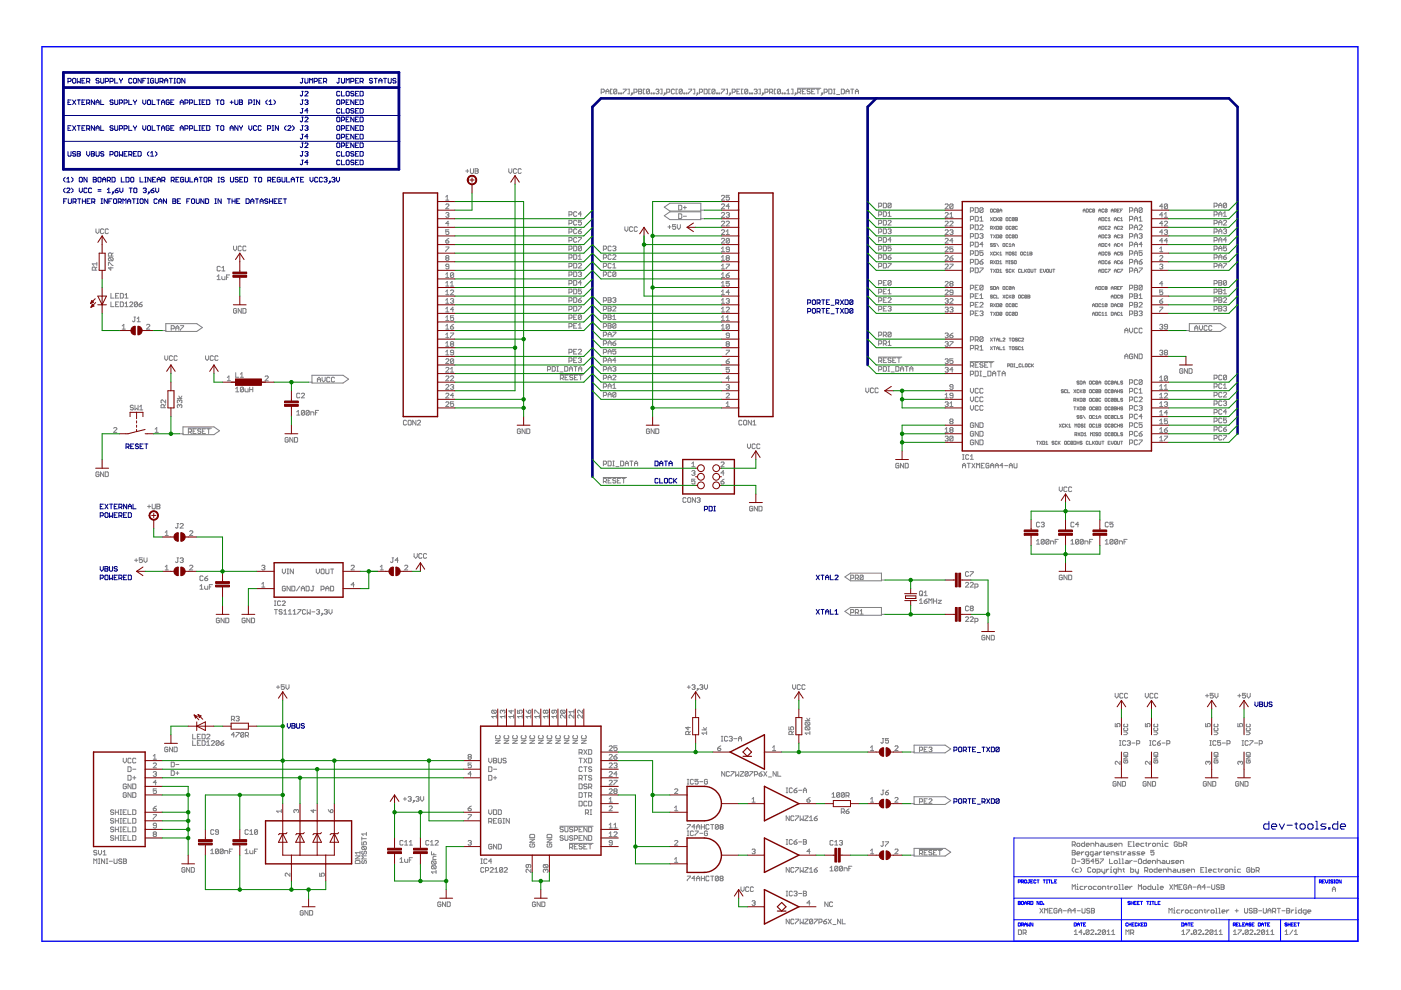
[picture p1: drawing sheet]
<svg xmlns="http://www.w3.org/2000/svg" width="297mm" height="210mm" viewBox="0 0 297 210" stroke-linecap="round" stroke-linejoin="round" font-family="sans-serif">
<g fill="#808080" stroke="#808080" stroke-width=".21">
<path d="M20.8 100.1l.2 .1z"/>
<path d="M20.5 100.1h.3z"/>
<path d="M20.5 100.1l-.2 .1z"/>
<path d="M20.3 100.2v.7z"/>
<path d="M20.3 100.9l.2 .1z"/>
<path d="M20.5 101h.3z"/>
<path d="M20.8 101l.2-.1z"/>
<path d="M21 100.5v.4z"/>
<path d="M20.7 100.5h.3z"/>
<path d="M21.3 100.1v.9z"/>
<path d="M21.3 100.1l.7 .9z"/>
<path d="M22 100.1v.9z"/>
<path d="M22.3 100.1v.9z"/>
<path d="M22.3 101h.5z"/>
<path d="M23 100.9l-.2 .1z"/>
<path d="M23 100.2v.7z"/>
<path d="M22.8 100.1l.2 .1z"/>
<path d="M22.3 100.1h.5z"/>
<path d="M113.4 191.2l.1 .2z"/>
<path d="M113.1 191.2h.3z"/>
<path d="M112.9 191.4l.2-.2z"/>
<path d="M112.9 191.4v.6z"/>
<path d="M112.9 192l.2 .2z"/>
<path d="M113.1 192.2h.3z"/>
<path d="M113.5 192l-.1 .2z"/>
<path d="M113.5 191.7v.3z"/>
<path d="M113.2 191.7h.3z"/>
<path d="M113.9 191.2v1z"/>
<path d="M113.9 191.2l.6 1z"/>
<path d="M114.5 191.2v1z"/>
<path d="M114.9 191.2v1z"/>
<path d="M114.9 192.2h.5z"/>
<path d="M115.5 192l-.1 .2z"/>
<path d="M115.5 191.4v.6z"/>
<path d="M115.4 191.2l.1 .2z"/>
<path d="M114.9 191.2h.5z"/>
<path d="M93.3 191.2l.2 .2z"/>
<path d="M93 191.2h.3z"/>
<path d="M92.8 191.4l.2-.2z"/>
<path d="M92.8 191.4v.6z"/>
<path d="M92.8 192l.2 .2z"/>
<path d="M93 192.2h.3z"/>
<path d="M93.5 192l-.2 .2z"/>
<path d="M93.5 191.7v.3z"/>
<path d="M93.2 191.7h.3z"/>
<path d="M93.8 191.2v1z"/>
<path d="M93.8 191.2l.7 1z"/>
<path d="M94.5 191.2v1z"/>
<path d="M94.8 191.2v1z"/>
<path d="M94.8 192.2h.5z"/>
<path d="M95.3 192.2l.2-.2z"/>
<path d="M95.5 191.4v.6z"/>
<path d="M95.3 191.2l.2 .2z"/>
<path d="M94.8 191.2h.5z"/>
<path d="M76.9 182.4l-.2 .2z"/>
<path d="M76.7 182.6v.3z"/>
<path d="M76.7 182.9l.2 .2z"/>
<path d="M76.9 183.1h.1z"/>
<path d="M77 183.1l.2-.2z"/>
<path d="M77.2 182.6v.3z"/>
<path d="M77.2 182.6l.2-.2z"/>
<path d="M77.4 182.4h.1z"/>
<path d="M77.5 182.4l.2 .2z"/>
<path d="M77.7 182.6v.3z"/>
<path d="M77.7 182.9l-.2 .2z"/>
<path d="M76.7 182.1h1z"/>
<path d="M77 181.8l-.3 .3z"/>
<path d="M76.7 181.5l.3 .3z"/>
<path d="M76.7 181.5h1z"/>
<path d="M76.7 180.6l.2-.1z"/>
<path d="M76.7 180.6v.4z"/>
<path d="M76.7 181l.2 .1z"/>
<path d="M76.9 181.1h.1z"/>
<path d="M77 181.1l.2-.1z"/>
<path d="M77.2 180.6v.4z"/>
<path d="M77.2 180.6l.2-.1z"/>
<path d="M77.4 180.5h.1z"/>
<path d="M77.5 180.5l.2 .1z"/>
<path d="M77.7 180.6v.4z"/>
<path d="M77.7 181l-.2 .1z"/>
<path d="M76.9 180.1h.6z"/>
<path d="M76.7 180l.2 .1z"/>
<path d="M76.7 179.6v.4z"/>
<path d="M76.9 179.5l-.2 .1z"/>
<path d="M76.9 179.5h.6z"/>
<path d="M77.5 179.5l.2 .1z"/>
<path d="M77.7 179.6v.4z"/>
<path d="M77.7 180l-.2 .1z"/>
<path d="M76.9 179.5l.6 .6z"/>
<path d="M76.7 178.5v.6z"/>
<path d="M76.7 179.1h.5z"/>
<path d="M77 178.8l.2 .3z"/>
<path d="M77 178.6v.2z"/>
<path d="M77 178.6l.2-.1z"/>
<path d="M77.2 178.5h.3z"/>
<path d="M77.5 178.5l.2 .1z"/>
<path d="M77.7 178.6v.4z"/>
<path d="M77.7 179l-.2 .1z"/>
<path d="M76.7 177.8h1z"/>
<path d="M76.7 177.5v.6z"/>
<path d="M76.7 176.8l.3 .3z"/>
<path d="M76.7 176.8h1z"/>
<path d="M77.7 176.5v.6z"/>
<path d="M102.4 183.9l.2 .2z"/>
<path d="M102.1 183.9h.3z"/>
<path d="M102.1 183.9l-.2 .2z"/>
<path d="M101.9 184.1v.7z"/>
<path d="M101.9 184.8l.2 .1z"/>
<path d="M102.1 184.9h.3z"/>
<path d="M102.4 184.9l.2-.1z"/>
<path d="M102.9 183.9v1z"/>
<path d="M102.9 183.9h.5z"/>
<path d="M103.4 183.9l.2 .2z"/>
<path d="M103.6 184.1v.3z"/>
<path d="M103.6 184.4l-.2 .2z"/>
<path d="M102.9 184.6h.5z"/>
<path d="M103.9 184.9h.7z"/>
<path d="M103.9 184.9l.7-.6z"/>
<path d="M104.6 184.1v.2z"/>
<path d="M104.4 183.9l.2 .2z"/>
<path d="M104.1 183.9h.3z"/>
<path d="M104.1 183.9l-.2 .2z"/>
<path d="M105.2 183.9l-.3 .4z"/>
<path d="M105.2 183.9v1z"/>
<path d="M104.9 184.9h.7z"/>
<path d="M105.9 184.1v.7z"/>
<path d="M106.1 183.9l-.2 .2z"/>
<path d="M106.1 183.9h.3z"/>
<path d="M106.4 183.9l.2 .2z"/>
<path d="M106.6 184.1v.7z"/>
<path d="M106.6 184.8l-.2 .1z"/>
<path d="M106.1 184.9h.3z"/>
<path d="M105.9 184.8l.2 .1z"/>
<path d="M105.9 184.8l.7-.7z"/>
<path d="M106.9 184.9h.7z"/>
<path d="M106.9 184.9l.7-.6z"/>
<path d="M107.6 184.1v.2z"/>
<path d="M107.4 183.9l.2 .2z"/>
<path d="M107.1 183.9h.3z"/>
<path d="M107.1 183.9l-.2 .2z"/>
<path d="M39.1 183.9l.1 .2z"/>
<path d="M38.7 183.9h.4z"/>
<path d="M38.7 183.9l-.1 .2z"/>
<path d="M38.6 184.1v.7z"/>
<path d="M38.6 184.8l.1 .1z"/>
<path d="M38.7 184.9h.4z"/>
<path d="M39.2 184.8l-.1 .1z"/>
<path d="M39.2 184.4v.4z"/>
<path d="M38.9 184.4h.3z"/>
<path d="M39.6 183.9v1z"/>
<path d="M39.6 183.9l.6 1z"/>
<path d="M40.2 183.9v1z"/>
<path d="M40.6 183.9v1z"/>
<path d="M40.6 184.9h.4z"/>
<path d="M41 184.9l.2-.1z"/>
<path d="M41.2 184.1v.7z"/>
<path d="M41 183.9l.2 .2z"/>
<path d="M40.6 183.9h.4z"/>
<path d="M64.1 193.1l.2 .1z"/>
<path d="M63.8 193.1h.3z"/>
<path d="M63.8 193.1l-.2 .1z"/>
<path d="M63.6 193.2v.7z"/>
<path d="M63.6 193.9l.2 .1z"/>
<path d="M63.8 194h.3z"/>
<path d="M64.1 194l.2-.1z"/>
<path d="M64.3 193.5v.4z"/>
<path d="M64 193.5h.3z"/>
<path d="M64.6 193.1v.9z"/>
<path d="M64.6 193.1l.7 .9z"/>
<path d="M65.3 193.1v.9z"/>
<path d="M65.6 193.1v.9z"/>
<path d="M65.6 194h.5z"/>
<path d="M66.1 194l.2-.1z"/>
<path d="M66.3 193.2v.7z"/>
<path d="M66.1 193.1l.2 .1z"/>
<path d="M65.6 193.1h.5z"/>
<path d="M19.9 182.1v1z"/>
<path d="M19.9 182.1l.3 .3z"/>
<path d="M20.2 182.4l.3-.3z"/>
<path d="M20.5 182.1v1z"/>
<path d="M20.9 183.1h.3z"/>
<path d="M21 182.1v1z"/>
<path d="M20.9 182.1h.3z"/>
<path d="M21.5 182.1v1z"/>
<path d="M21.5 182.1l.7 1z"/>
<path d="M22.2 182.1v1z"/>
<path d="M22.5 183.1h.4z"/>
<path d="M22.7 182.1v1z"/>
<path d="M22.5 182.1h.4z"/>
<path d="M23.2 182.6h.6z"/>
<path d="M24.2 182.1v.8z"/>
<path d="M24.2 182.9l.1 .2z"/>
<path d="M24.3 183.1h.4z"/>
<path d="M24.7 183.1l.1-.2z"/>
<path d="M24.8 182.1v.8z"/>
<path d="M25.7 182.1l.1 .2z"/>
<path d="M25.3 182.1h.4z"/>
<path d="M25.3 182.1l-.1 .2z"/>
<path d="M25.2 182.3v.1z"/>
<path d="M25.2 182.4l.1 .2z"/>
<path d="M25.3 182.6h.4z"/>
<path d="M25.7 182.6l.1 .2z"/>
<path d="M25.8 182.8v.1z"/>
<path d="M25.7 183.1l.1-.2z"/>
<path d="M25.3 183.1h.4z"/>
<path d="M25.2 182.9l.1 .2z"/>
<path d="M26.2 182.1v1z"/>
<path d="M26.2 182.1h.4z"/>
<path d="M26.6 182.1l.2 .2z"/>
<path d="M26.8 182.3v.1z"/>
<path d="M26.8 182.4l-.2 .2z"/>
<path d="M26.6 182.6l.2 .2z"/>
<path d="M26.8 182.8v.1z"/>
<path d="M26.6 183.1l.2-.2z"/>
<path d="M26.2 183.1h.4z"/>
<path d="M26.2 182.6h.4z"/>
<path d="M52 180.3l.3-.3z"/>
<path d="M52.3 180v1z"/>
<path d="M52 181h.6z"/>
<path d="M53 180.3v.5z"/>
<path d="M53 180.8l.1 .2z"/>
<path d="M53.1 181h.5z"/>
<path d="M53.6 180.3v.7z"/>
<path d="M54 180v1z"/>
<path d="M54 180h.6z"/>
<path d="M54 180.5h.3z"/>
<path d="M85.5 169.4h.7z"/>
<path d="M85.9 169.1v.6z"/>
<path d="M86.7 168.9l-.2 .2z"/>
<path d="M86.7 168.9h.3z"/>
<path d="M87 168.9l.2 .2z"/>
<path d="M87.2 169.1v.1z"/>
<path d="M87.2 169.2l-.2 .2z"/>
<path d="M86.8 169.4h.2z"/>
<path d="M87 169.4l.2 .1z"/>
<path d="M87.2 169.5v.2z"/>
<path d="M87.2 169.7l-.2 .2z"/>
<path d="M86.7 169.9h.3z"/>
<path d="M86.5 169.7l.2 .2z"/>
<path d="M87.5 170.2l.3-.3z"/>
<path d="M87.8 169.7v.2z"/>
<path d="M87.7 169.7h.1z"/>
<path d="M87.7 169.7v.2z"/>
<path d="M87.7 169.9h.1z"/>
<path d="M88.3 168.9l-.1 .2z"/>
<path d="M88.3 168.9h.4z"/>
<path d="M88.7 168.9l.1 .2z"/>
<path d="M88.8 169.1v.1z"/>
<path d="M88.8 169.2l-.1 .2z"/>
<path d="M88.5 169.4h.2z"/>
<path d="M88.7 169.4l.1 .1z"/>
<path d="M88.8 169.5v.2z"/>
<path d="M88.8 169.7l-.1 .2z"/>
<path d="M88.3 169.9h.4z"/>
<path d="M88.2 169.7l.1 .2z"/>
<path d="M89.2 168.9v.6z"/>
<path d="M89.2 169.5l.3 .4z"/>
<path d="M89.5 169.9l.3-.4z"/>
<path d="M89.8 168.9v.6z"/>
<path d="M23.5 64v1z"/>
<path d="M23.5 65h.7z"/>
<path d="M24.5 64h.7z"/>
<path d="M24.5 64v1z"/>
<path d="M24.5 65h.7z"/>
<path d="M24.5 64.5h.3z"/>
<path d="M25.5 64v1z"/>
<path d="M25.5 65h.5z"/>
<path d="M26 65l.2-.1z"/>
<path d="M26.2 64.2v.7z"/>
<path d="M26 64l.2 .2z"/>
<path d="M25.5 64h.5z"/>
<path d="M26.8 64l-.3 .4z"/>
<path d="M26.8 64v1z"/>
<path d="M26.5 65h.7z"/>
<path d="M27.5 65h.7z"/>
<path d="M27.5 65l.7-.6z"/>
<path d="M28.2 64.2v.2z"/>
<path d="M28 64l.2 .2z"/>
<path d="M27.7 64h.3z"/>
<path d="M27.7 64l-.2 .2z"/>
<path d="M28.5 64.2v.7z"/>
<path d="M28.6 64l-.1 .2z"/>
<path d="M28.6 64h.4z"/>
<path d="M29 64l.1 .2z"/>
<path d="M29.1 64.2v.7z"/>
<path d="M29.1 64.9l-.1 .1z"/>
<path d="M28.6 65h.4z"/>
<path d="M28.5 64.9l.1 .1z"/>
<path d="M28.5 64.9l.6-.7z"/>
<path d="M29.8 64.2l.3-.2z"/>
<path d="M29.8 64.2l-.3 .3z"/>
<path d="M29.5 64.5v.4z"/>
<path d="M29.5 64.9l.1 .1z"/>
<path d="M29.6 65h.4z"/>
<path d="M30 65l.1-.1z"/>
<path d="M30.1 64.7v.2z"/>
<path d="M30 64.5l.1 .2z"/>
<path d="M29.5 64.5h.5z"/>
<path d="M23 56.8h1z"/>
<path d="M23 56.8l.5 .5z"/>
<path d="M23.5 56.6v.7z"/>
<path d="M23 55.6v.7z"/>
<path d="M23 55.6h.2z"/>
<path d="M23.2 55.6l.6 .7z"/>
<path d="M23.8 56.3h.2z"/>
<path d="M23.2 55.3h.6z"/>
<path d="M23 55.1l.2 .2z"/>
<path d="M23 54.8v.3z"/>
<path d="M23 54.8l.2-.2z"/>
<path d="M23.2 54.6h.6z"/>
<path d="M23.8 54.6l.2 .2z"/>
<path d="M24 54.8v.3z"/>
<path d="M24 55.1l-.2 .2z"/>
<path d="M23.2 54.6l.6 .7z"/>
<path d="M23 54.3h1z"/>
<path d="M23 53.8v.5z"/>
<path d="M23 53.8l.2-.2z"/>
<path d="M23.2 53.6h.3z"/>
<path d="M23.5 53.6l.1 .2z"/>
<path d="M23.6 53.8v.5z"/>
<path d="M23.6 54l.4-.4z"/>
<path d="M20.3 48.5v.7z"/>
<path d="M20.3 49.2l.4 .3z"/>
<path d="M20.7 49.5l.3-.3z"/>
<path d="M21 48.5v.7z"/>
<path d="M21.8 48.5l.2 .2z"/>
<path d="M21.5 48.5h.3z"/>
<path d="M21.5 48.5l-.2 .2z"/>
<path d="M21.3 48.7v.7z"/>
<path d="M21.3 49.4l.2 .1z"/>
<path d="M21.5 49.5h.3z"/>
<path d="M22 49.4l-.2 .1z"/>
<path d="M22.8 48.5l.2 .2z"/>
<path d="M22.5 48.5h.3z"/>
<path d="M22.3 48.7l.2-.2z"/>
<path d="M22.3 48.7v.7z"/>
<path d="M22.3 49.4l.2 .1z"/>
<path d="M22.5 49.5h.3z"/>
<path d="M23 49.4l-.2 .1z"/>
<path d="M107.9 35.8v.6z"/>
<path d="M107.9 36.4l.3 .4z"/>
<path d="M108.5 36.4l-.3 .4z"/>
<path d="M108.5 35.8v.6z"/>
<path d="M109.3 35.8l.2 .1z"/>
<path d="M109 35.8h.3z"/>
<path d="M109 35.8l-.1 .1z"/>
<path d="M108.9 35.9v.7z"/>
<path d="M108.9 36.6l.1 .2z"/>
<path d="M109 36.8h.3z"/>
<path d="M109.3 36.8l.2-.2z"/>
<path d="M110.3 35.8l.2 .1z"/>
<path d="M110 35.8h.3z"/>
<path d="M110 35.8l-.1 .1z"/>
<path d="M109.9 35.9v.7z"/>
<path d="M109.9 36.6l.1 .2z"/>
<path d="M110 36.8h.3z"/>
<path d="M110.3 36.8l.2-.2z"/>
<path d="M50 65.4l.2 .2z"/>
<path d="M49.7 65.4h.3z"/>
<path d="M49.7 65.4l-.2 .2z"/>
<path d="M49.5 65.6v.6z"/>
<path d="M49.5 66.2l.2 .2z"/>
<path d="M49.7 66.4h.3z"/>
<path d="M50 66.4l.2-.2z"/>
<path d="M50.2 65.9v.3z"/>
<path d="M49.8 65.9h.4z"/>
<path d="M50.5 65.4v1z"/>
<path d="M50.5 65.4l.7 1z"/>
<path d="M51.2 65.4v1z"/>
<path d="M51.5 65.4v1z"/>
<path d="M51.5 66.4h.5z"/>
<path d="M52 66.4l.2-.2z"/>
<path d="M52.2 65.6v.6z"/>
<path d="M52 65.4l.2 .2z"/>
<path d="M51.5 65.4h.5z"/>
<path d="M49.5 52.2v.6z"/>
<path d="M49.5 52.8l.3 .4z"/>
<path d="M50.2 52.8l-.4 .4z"/>
<path d="M50.2 52.2v.6z"/>
<path d="M51 52.2l.2 .1z"/>
<path d="M50.7 52.2h.3z"/>
<path d="M50.7 52.2l-.2 .1z"/>
<path d="M50.5 52.3v.7z"/>
<path d="M50.5 53l.2 .2z"/>
<path d="M50.7 53.2h.3z"/>
<path d="M51 53.2l.2-.2z"/>
<path d="M52 52.2l.2 .1z"/>
<path d="M51.7 52.2h.3z"/>
<path d="M51.7 52.2l-.2 .1z"/>
<path d="M51.5 52.3v.7z"/>
<path d="M51.5 53l.2 .2z"/>
<path d="M51.7 53.2h.3z"/>
<path d="M52 53.2l.2-.2z"/>
<path d="M194.9 127.3l.4-.3z"/>
<path d="M195.3 127v.9z"/>
<path d="M194.9 127.9h.7z"/>
<path d="M196.3 127.1l.3-.1z"/>
<path d="M196.3 127.1l-.4 .3z"/>
<path d="M195.9 127.4v.4z"/>
<path d="M195.9 127.8l.2 .1z"/>
<path d="M196.1 127.9h.3z"/>
<path d="M196.4 127.9l.2-.1z"/>
<path d="M196.6 127.6v.2z"/>
<path d="M196.4 127.4l.2 .2z"/>
<path d="M195.9 127.4h.5z"/>
<path d="M196.9 127v.9z"/>
<path d="M196.9 127l.4 .3z"/>
<path d="M197.3 127.3l.3-.3z"/>
<path d="M197.6 127v.9z"/>
<path d="M197.9 127v.9z"/>
<path d="M197.9 127.4h.7z"/>
<path d="M198.6 127v.9z"/>
<path d="M198.9 127.3h.7z"/>
<path d="M199.6 127.3l-.7 .6z"/>
<path d="M198.9 127.9h.7z"/>
<path d="M204.7 124.5h.7z"/>
<path d="M204.7 124.5l.7-.7z"/>
<path d="M205.4 123.7v.1z"/>
<path d="M205.2 123.5l.2 .2z"/>
<path d="M204.9 123.5h.3z"/>
<path d="M204.9 123.5l-.2 .2z"/>
<path d="M205.7 124.5h.7z"/>
<path d="M205.7 124.5l.7-.7z"/>
<path d="M206.4 123.7v.1z"/>
<path d="M206.2 123.5l.2 .2z"/>
<path d="M205.9 123.5h.3z"/>
<path d="M205.9 123.5l-.2 .2z"/>
<path d="M206.7 123.8v1z"/>
<path d="M206.7 123.8h.5z"/>
<path d="M207.2 123.8l.1 .2z"/>
<path d="M207.3 124v.3z"/>
<path d="M207.3 124.3l-.1 .2z"/>
<path d="M206.7 124.5h.5z"/>
<path d="M204.7 131.8h.7z"/>
<path d="M204.7 131.8l.7-.7z"/>
<path d="M205.4 130.9v.2z"/>
<path d="M205.2 130.8l.2 .1z"/>
<path d="M204.9 130.8h.3z"/>
<path d="M204.7 130.9l.2-.1z"/>
<path d="M205.7 131.8h.7z"/>
<path d="M205.7 131.8l.7-.7z"/>
<path d="M206.4 130.9v.2z"/>
<path d="M206.2 130.8l.2 .1z"/>
<path d="M205.9 130.8h.3z"/>
<path d="M205.7 130.9l.2-.1z"/>
<path d="M206.7 131.1v1z"/>
<path d="M206.7 131.1h.5z"/>
<path d="M207.2 131.1l.1 .2z"/>
<path d="M207.3 131.3v.3z"/>
<path d="M207.3 131.6l-.1 .2z"/>
<path d="M206.7 131.8h.5z"/>
<path d="M208.7 134.7l.1 .2z"/>
<path d="M208.3 134.7h.4z"/>
<path d="M208.3 134.7l-.1 .2z"/>
<path d="M208.2 134.9v.6z"/>
<path d="M208.2 135.5l.1 .2z"/>
<path d="M208.3 135.7h.4z"/>
<path d="M208.7 135.7l.1-.2z"/>
<path d="M208.8 135.2v.3z"/>
<path d="M208.5 135.2h.3z"/>
<path d="M209.2 134.7v1z"/>
<path d="M209.2 134.7l.6 1z"/>
<path d="M209.8 134.7v1z"/>
<path d="M210.2 134.7v1z"/>
<path d="M210.2 135.7h.5z"/>
<path d="M210.7 135.7l.1-.2z"/>
<path d="M210.8 134.9v.6z"/>
<path d="M210.7 134.7l.1 .2z"/>
<path d="M210.2 134.7h.5z"/>
<path d="M50.3 82.1l-.3 .3z"/>
<path d="M50.3 82.1v1z"/>
<path d="M50 83.1h.6z"/>
<path d="M51 82.3v.6z"/>
<path d="M51.1 82.1l-.1 .2z"/>
<path d="M51.1 82.1h.4z"/>
<path d="M51.5 82.1l.1 .2z"/>
<path d="M51.6 82.3v.6z"/>
<path d="M51.6 82.9l-.1 .2z"/>
<path d="M51.1 83.1h.4z"/>
<path d="M51 82.9l.1 .2z"/>
<path d="M51 82.9l.6-.6z"/>
<path d="M51.9 82.4v.5z"/>
<path d="M51.9 82.9l.2 .2z"/>
<path d="M52.1 83.1h.5z"/>
<path d="M52.6 82.4v.7z"/>
<path d="M52.9 82.1v1z"/>
<path d="M52.9 82.6h.7z"/>
<path d="M53.6 82.1v1z"/>
<path d="M60.9 92.8l.2 .1z"/>
<path d="M60.6 92.8h.3z"/>
<path d="M60.6 92.8l-.1 .1z"/>
<path d="M60.5 92.9v.7z"/>
<path d="M60.5 93.6l.1 .1z"/>
<path d="M60.6 93.7h.3z"/>
<path d="M60.9 93.7l.2-.1z"/>
<path d="M61.1 93.3v.3z"/>
<path d="M60.8 93.3h.3z"/>
<path d="M61.4 92.8v.9z"/>
<path d="M61.4 92.8l.7 .9z"/>
<path d="M62.1 92.8v.9z"/>
<path d="M62.4 92.8v.9z"/>
<path d="M62.4 93.7h.5z"/>
<path d="M62.9 93.7l.2-.1z"/>
<path d="M63.1 92.9v.7z"/>
<path d="M62.9 92.8l.2 .1z"/>
<path d="M62.4 92.8h.5z"/>
<path d="M43.6 75.4v.7z"/>
<path d="M43.6 76.1l.3 .3z"/>
<path d="M43.9 76.4l.3-.3z"/>
<path d="M44.2 75.4v.7z"/>
<path d="M45.1 75.4l.1 .2z"/>
<path d="M44.7 75.4h.4z"/>
<path d="M44.7 75.4l-.1 .2z"/>
<path d="M44.6 75.6v.7z"/>
<path d="M44.6 76.3l.1 .1z"/>
<path d="M44.7 76.4h.4z"/>
<path d="M45.1 76.4l.1-.1z"/>
<path d="M46.1 75.4l.1 .2z"/>
<path d="M45.7 75.4h.4z"/>
<path d="M45.7 75.4l-.1 .2z"/>
<path d="M45.6 75.6v.7z"/>
<path d="M45.6 76.3l.1 .1z"/>
<path d="M45.7 76.4h.4z"/>
<path d="M46.1 76.4l.1-.1z"/>
<path d="M62.9 87.3l.3-.3z"/>
<path d="M63.2 87v1z"/>
<path d="M62.9 88h.7z"/>
<path d="M63.9 87.2v.6z"/>
<path d="M63.9 87.2l.2-.2z"/>
<path d="M64.1 87h.3z"/>
<path d="M64.4 87l.2 .2z"/>
<path d="M64.6 87.2v.6z"/>
<path d="M64.6 87.8l-.2 .2z"/>
<path d="M64.1 88h.3z"/>
<path d="M63.9 87.8l.2 .2z"/>
<path d="M63.9 87.8l.7-.6z"/>
<path d="M64.9 87.2v.6z"/>
<path d="M64.9 87.2l.2-.2z"/>
<path d="M65.1 87h.3z"/>
<path d="M65.4 87l.2 .2z"/>
<path d="M65.6 87.2v.6z"/>
<path d="M65.6 87.8l-.2 .2z"/>
<path d="M65.1 88h.3z"/>
<path d="M64.9 87.8l.2 .2z"/>
<path d="M64.9 87.8l.7-.6z"/>
<path d="M65.9 87.3v.7z"/>
<path d="M65.9 87.3h.5z"/>
<path d="M66.4 87.3l.1 .2z"/>
<path d="M66.5 87.5v.5z"/>
<path d="M66.9 87v1z"/>
<path d="M66.9 87h.6z"/>
<path d="M66.9 87.5h.3z"/>
<path d="M219.8 114.7l.3-.3z"/>
<path d="M220.1 114.4v1z"/>
<path d="M219.8 115.4h.6z"/>
<path d="M220.7 114.5v.7z"/>
<path d="M220.7 114.5l.2-.1z"/>
<path d="M220.9 114.4h.3z"/>
<path d="M221.2 114.4l.2 .1z"/>
<path d="M221.4 114.5v.7z"/>
<path d="M221.4 115.2l-.2 .2z"/>
<path d="M220.9 115.4h.3z"/>
<path d="M220.7 115.2l.2 .2z"/>
<path d="M220.7 115.2l.7-.7z"/>
<path d="M221.7 114.5v.7z"/>
<path d="M221.9 114.4l-.2 .1z"/>
<path d="M221.9 114.4h.3z"/>
<path d="M222.2 114.4l.2 .1z"/>
<path d="M222.4 114.5v.7z"/>
<path d="M222.4 115.2l-.2 .2z"/>
<path d="M221.9 115.4h.3z"/>
<path d="M221.7 115.2l.2 .2z"/>
<path d="M221.7 115.2l.7-.7z"/>
<path d="M222.7 114.7v.7z"/>
<path d="M222.7 114.7h.5z"/>
<path d="M223.2 114.7l.2 .2z"/>
<path d="M223.4 114.9v.5z"/>
<path d="M223.7 114.4v1z"/>
<path d="M223.7 114.4h.7z"/>
<path d="M223.7 114.9h.3z"/>
<path d="M227.4 114.4l-.3 .3z"/>
<path d="M227.4 114.4v1z"/>
<path d="M227.1 115.4h.6z"/>
<path d="M228 114.5v.7z"/>
<path d="M228.2 114.4l-.2 .1z"/>
<path d="M228.2 114.4h.3z"/>
<path d="M228.5 114.4l.2 .1z"/>
<path d="M228.7 114.5v.7z"/>
<path d="M228.7 115.2l-.2 .2z"/>
<path d="M228.2 115.4h.3z"/>
<path d="M228 115.2l.2 .2z"/>
<path d="M228 115.2l.7-.7z"/>
<path d="M229 114.5v.7z"/>
<path d="M229.2 114.4l-.2 .1z"/>
<path d="M229.2 114.4h.3z"/>
<path d="M229.5 114.4l.2 .1z"/>
<path d="M229.7 114.5v.7z"/>
<path d="M229.7 115.2l-.2 .2z"/>
<path d="M229.2 115.4h.3z"/>
<path d="M229 115.2l.2 .2z"/>
<path d="M229 115.2l.7-.7z"/>
<path d="M230 114.7v.7z"/>
<path d="M230 114.7h.5z"/>
<path d="M230.5 114.7l.2 .2z"/>
<path d="M230.7 114.9v.5z"/>
<path d="M231 114.4v1z"/>
<path d="M231 114.4h.7z"/>
<path d="M231 114.9h.4z"/>
<path d="M234.3 114.7l.4-.3z"/>
<path d="M234.7 114.4v1z"/>
<path d="M234.3 115.4h.7z"/>
<path d="M235.3 114.5v.7z"/>
<path d="M235.5 114.4l-.2 .1z"/>
<path d="M235.5 114.4h.3z"/>
<path d="M235.8 114.4l.2 .1z"/>
<path d="M236 114.5v.7z"/>
<path d="M236 115.2l-.2 .2z"/>
<path d="M235.5 115.4h.3z"/>
<path d="M235.3 115.2l.2 .2z"/>
<path d="M235.3 115.2l.7-.7z"/>
<path d="M236.3 114.5v.7z"/>
<path d="M236.5 114.4l-.2 .1z"/>
<path d="M236.5 114.4h.3z"/>
<path d="M236.8 114.4l.2 .1z"/>
<path d="M237 114.5v.7z"/>
<path d="M237 115.2l-.2 .2z"/>
<path d="M236.5 115.4h.3z"/>
<path d="M236.3 115.2l.2 .2z"/>
<path d="M236.3 115.2l.7-.7z"/>
<path d="M237.3 114.7v.7z"/>
<path d="M237.3 114.7h.5z"/>
<path d="M237.8 114.7l.2 .2z"/>
<path d="M238 114.9v.5z"/>
<path d="M238.3 114.4v1z"/>
<path d="M238.3 114.4h.7z"/>
<path d="M238.3 114.9h.3z"/>
<path d="M225.1 121.9l.1 .2z"/>
<path d="M224.7 121.9h.4z"/>
<path d="M224.7 121.9l-.1 .2z"/>
<path d="M224.6 122.1v.7z"/>
<path d="M224.6 122.8l.1 .1z"/>
<path d="M224.7 122.9h.4z"/>
<path d="M225.2 122.8l-.1 .1z"/>
<path d="M225.2 122.4v.4z"/>
<path d="M224.9 122.4h.3z"/>
<path d="M225.6 121.9v1z"/>
<path d="M225.6 121.9l.6 1z"/>
<path d="M226.2 121.9v1z"/>
<path d="M226.6 121.9v1z"/>
<path d="M226.6 122.9h.5z"/>
<path d="M227.1 122.9l.1-.1z"/>
<path d="M227.2 122.1v.7z"/>
<path d="M227.1 121.9l.1 .2z"/>
<path d="M226.6 121.9h.5z"/>
<path d="M224.6 103.3v.6z"/>
<path d="M224.6 103.9l.3 .3z"/>
<path d="M224.9 104.2l.3-.3z"/>
<path d="M225.2 103.3v.6z"/>
<path d="M226.1 103.3l.1 .1z"/>
<path d="M225.7 103.3h.4z"/>
<path d="M225.6 103.4l.1-.1z"/>
<path d="M225.6 103.4v.7z"/>
<path d="M225.6 104.1l.1 .1z"/>
<path d="M225.7 104.2h.4z"/>
<path d="M226.1 104.2l.1-.1z"/>
<path d="M227.1 103.3l.1 .1z"/>
<path d="M226.7 103.3h.4z"/>
<path d="M226.6 103.4l.1-.1z"/>
<path d="M226.6 103.4v.7z"/>
<path d="M226.6 104.1l.1 .1z"/>
<path d="M226.7 104.2h.4z"/>
<path d="M227.1 104.2l.1-.1z"/>
<path d="M91.5 184.9l.3 .3z"/>
<path d="M91.5 184.9h1z"/>
<path d="M92.5 184.5v.7z"/>
<path d="M91.6 184.2h.7z"/>
<path d="M91.5 184l.1 .2z"/>
<path d="M91.5 183.7v.3z"/>
<path d="M91.5 183.7l.1-.1z"/>
<path d="M91.6 183.6h.7z"/>
<path d="M92.3 183.6l.2 .1z"/>
<path d="M92.5 183.7v.3z"/>
<path d="M92.5 184l-.2 .2z"/>
<path d="M91.6 183.6l.7 .6z"/>
<path d="M91.6 183.2h.7z"/>
<path d="M91.5 183l.1 .2z"/>
<path d="M91.5 182.7v.3z"/>
<path d="M91.6 182.6l-.1 .1z"/>
<path d="M91.6 182.6h.7z"/>
<path d="M92.3 182.6l.2 .1z"/>
<path d="M92.5 182.7v.3z"/>
<path d="M92.5 183l-.2 .2z"/>
<path d="M91.6 182.6l.7 .6z"/>
<path d="M91.8 182.2h.7z"/>
<path d="M91.8 181.7v.5z"/>
<path d="M91.8 181.7l.2-.1z"/>
<path d="M92 181.6h.5z"/>
<path d="M91.5 181.2h1z"/>
<path d="M91.5 180.6v.6z"/>
<path d="M92 180.9v.3z"/>
<path d="M84.8 182.2l.3-.4z"/>
<path d="M85.1 181.8v1z"/>
<path d="M84.8 182.8h.6z"/>
<path d="M85.8 182.2v.5z"/>
<path d="M85.8 182.7l.2 .1z"/>
<path d="M86 182.8h.4z"/>
<path d="M86.4 182.2v.6z"/>
<path d="M86.8 181.8v1z"/>
<path d="M86.8 181.8h.6z"/>
<path d="M86.8 182.3h.3z"/>
<path d="M58.6 145.7h.7z"/>
<path d="M58.9 145.4v.6z"/>
<path d="M59.6 145.2h.7z"/>
<path d="M59.6 145.2v.5z"/>
<path d="M59.6 145.7l.3-.2z"/>
<path d="M59.9 145.5h.2z"/>
<path d="M60.1 145.5l.2 .2z"/>
<path d="M60.3 145.7v.3z"/>
<path d="M60.3 146l-.2 .2z"/>
<path d="M59.8 146.2h.3z"/>
<path d="M59.6 146l.2 .2z"/>
<path d="M60.6 145.2v.6z"/>
<path d="M60.6 145.8l.3 .4z"/>
<path d="M61.3 145.8l-.4 .4z"/>
<path d="M61.3 145.2v.6z"/>
<path d="M37.6 86.3l.1 .1z"/>
<path d="M37.6 86v.3z"/>
<path d="M37.7 85.8l-.1 .2z"/>
<path d="M37.7 85.8h.2z"/>
<path d="M37.9 85.8l.2 .2z"/>
<path d="M38.1 86v.1z"/>
<path d="M38.1 86l.1-.2z"/>
<path d="M38.2 85.8h.2z"/>
<path d="M38.4 85.8l.2 .2z"/>
<path d="M38.6 86v.3z"/>
<path d="M38.4 86.4l.2-.1z"/>
<path d="M37.6 85.3l.1 .1z"/>
<path d="M37.6 85v.3z"/>
<path d="M37.7 84.8l-.1 .2z"/>
<path d="M37.7 84.8h.2z"/>
<path d="M37.9 84.8l.2 .2z"/>
<path d="M38.1 85v.1z"/>
<path d="M38.1 85l.1-.2z"/>
<path d="M38.2 84.8h.2z"/>
<path d="M38.4 84.8l.2 .2z"/>
<path d="M38.6 85v.3z"/>
<path d="M38.4 85.4l.2-.1z"/>
<path d="M37.6 84.5h1z"/>
<path d="M38.6 84l-.4 .5z"/>
<path d="M37.9 84l.3 .5z"/>
<path d="M34.9 75.4v.7z"/>
<path d="M34.9 76.1l.3 .3z"/>
<path d="M35.2 76.4l.4-.3z"/>
<path d="M35.6 75.4v.7z"/>
<path d="M36.4 75.4l.2 .2z"/>
<path d="M36.1 75.4h.3z"/>
<path d="M36.1 75.4l-.2 .2z"/>
<path d="M35.9 75.6v.7z"/>
<path d="M35.9 76.3l.2 .1z"/>
<path d="M36.1 76.4h.3z"/>
<path d="M36.4 76.4l.2-.1z"/>
<path d="M37.4 75.4l.2 .2z"/>
<path d="M37.1 75.4h.3z"/>
<path d="M37.1 75.4l-.2 .2z"/>
<path d="M36.9 75.6v.7z"/>
<path d="M36.9 76.3l.2 .1z"/>
<path d="M37.1 76.4h.3z"/>
<path d="M37.4 76.4l.2-.1z"/>
<path d="M110.2 90.9l.1 .2z"/>
<path d="M109.9 90.9h.3z"/>
<path d="M109.9 90.9l-.2 .2z"/>
<path d="M109.7 91.1v.7z"/>
<path d="M109.7 91.8l.2 .1z"/>
<path d="M109.9 91.9h.3z"/>
<path d="M110.3 91.8l-.1 .1z"/>
<path d="M110.3 91.4v.4z"/>
<path d="M110 91.4h.3z"/>
<path d="M110.7 90.9v1z"/>
<path d="M110.7 90.9l.6 1z"/>
<path d="M111.3 90.9v1z"/>
<path d="M111.7 90.9v1z"/>
<path d="M111.7 91.9h.5z"/>
<path d="M112.2 91.9l.1-.1z"/>
<path d="M112.3 91.1v.7z"/>
<path d="M112.2 90.9l.1 .2z"/>
<path d="M111.7 90.9h.5z"/>
<path d="M137.5 90.9l.2 .2z"/>
<path d="M137.2 90.9h.3z"/>
<path d="M137.2 90.9l-.1 .2z"/>
<path d="M137.1 91.1v.7z"/>
<path d="M137.1 91.8l.1 .1z"/>
<path d="M137.2 91.9h.3z"/>
<path d="M137.5 91.9l.2-.1z"/>
<path d="M137.7 91.4v.4z"/>
<path d="M137.4 91.4h.3z"/>
<path d="M138 90.9v1z"/>
<path d="M138 90.9l.7 1z"/>
<path d="M138.7 90.9v1z"/>
<path d="M139 90.9v1z"/>
<path d="M139 91.9h.5z"/>
<path d="M139.7 91.8l-.2 .1z"/>
<path d="M139.7 91.1v.7z"/>
<path d="M139.5 90.9l.2 .2z"/>
<path d="M139 90.9h.5z"/>
<path d="M132.5 48.1v.6z"/>
<path d="M132.5 48.7l.3 .4z"/>
<path d="M132.8 49.1l.3-.4z"/>
<path d="M133.1 48.1v.6z"/>
<path d="M134 48.1l.1 .1z"/>
<path d="M133.6 48.1h.4z"/>
<path d="M133.5 48.2l.1-.1z"/>
<path d="M133.5 48.2v.7z"/>
<path d="M133.5 48.9l.1 .2z"/>
<path d="M133.6 49.1h.4z"/>
<path d="M134 49.1l.1-.2z"/>
<path d="M135 48.1l.1 .1z"/>
<path d="M134.6 48.1h.4z"/>
<path d="M134.5 48.2l.1-.1z"/>
<path d="M134.5 48.2v.7z"/>
<path d="M134.5 48.9l.1 .2z"/>
<path d="M134.6 49.1h.4z"/>
<path d="M135 49.1l.1-.2z"/>
<path d="M46 58.6l.4-.3z"/>
<path d="M46.4 58.3v1z"/>
<path d="M46 59.3h.7z"/>
<path d="M47 58.6v.5z"/>
<path d="M47 59.1l.2 .2z"/>
<path d="M47.2 59.3h.5z"/>
<path d="M47.7 58.6v.7z"/>
<path d="M48 58.3v1z"/>
<path d="M48 58.3h.7z"/>
<path d="M48 58.8h.4z"/>
<path d="M58.5 129.2v1z"/>
<path d="M58.2 129.2h.6z"/>
<path d="M59.7 129.2l.1 .2z"/>
<path d="M59.3 129.2h.4z"/>
<path d="M59.3 129.2l-.1 .2z"/>
<path d="M59.2 129.4v.2z"/>
<path d="M59.2 129.6l.1 .1z"/>
<path d="M59.3 129.7h.4z"/>
<path d="M59.7 129.7l.1 .2z"/>
<path d="M59.8 129.9v.1z"/>
<path d="M59.8 130l-.1 .2z"/>
<path d="M59.3 130.2h.4z"/>
<path d="M59.2 130l.1 .2z"/>
<path d="M60.2 129.6l.3-.4z"/>
<path d="M60.5 129.2v1z"/>
<path d="M60.2 130.2h.6z"/>
<path d="M61.2 129.6l.3-.4z"/>
<path d="M61.5 129.2v1z"/>
<path d="M61.2 130.2h.6z"/>
<path d="M62.1 129.6l.4-.4z"/>
<path d="M62.5 129.2v1z"/>
<path d="M62.1 130.2h.7z"/>
<path d="M63.1 129.2h.7z"/>
<path d="M63.8 129.2v.2z"/>
<path d="M63.8 129.4l-.7 .6z"/>
<path d="M63.1 130v.2z"/>
<path d="M64.6 129.2l.2 .2z"/>
<path d="M64.3 129.2h.3z"/>
<path d="M64.1 129.4l.2-.2z"/>
<path d="M64.1 129.4v.6z"/>
<path d="M64.1 130l.2 .2z"/>
<path d="M64.3 130.2h.3z"/>
<path d="M64.8 130l-.2 .2z"/>
<path d="M65.1 129.2v1z"/>
<path d="M65.4 129.9l-.3 .3z"/>
<path d="M65.4 129.9l.4 .3z"/>
<path d="M65.8 129.2v1z"/>
<path d="M66.1 129.7h.7z"/>
<path d="M67.1 129.4l.2-.2z"/>
<path d="M67.3 129.2h.3z"/>
<path d="M67.6 129.2l.2 .2z"/>
<path d="M67.8 129.4v.2z"/>
<path d="M67.8 129.6l-.2 .1z"/>
<path d="M67.4 129.7h.2z"/>
<path d="M67.6 129.7l.2 .2z"/>
<path d="M67.8 129.9v.1z"/>
<path d="M67.8 130l-.2 .2z"/>
<path d="M67.3 130.2h.3z"/>
<path d="M67.1 130l.2 .2z"/>
<path d="M68.1 130.5l.3-.3z"/>
<path d="M68.4 130v.2z"/>
<path d="M68.3 130h.1z"/>
<path d="M68.3 130v.2z"/>
<path d="M68.3 130.2h.1z"/>
<path d="M68.8 129.4l.1-.2z"/>
<path d="M68.9 129.2h.3z"/>
<path d="M69.2 129.2l.2 .2z"/>
<path d="M69.4 129.4v.2z"/>
<path d="M69.4 129.6l-.2 .1z"/>
<path d="M69.1 129.7h.1z"/>
<path d="M69.2 129.7l.2 .2z"/>
<path d="M69.4 129.9v.1z"/>
<path d="M69.4 130l-.2 .2z"/>
<path d="M68.9 130.2h.3z"/>
<path d="M68.8 130l.1 .2z"/>
<path d="M69.7 129.2v.7z"/>
<path d="M69.7 129.9l.4 .3z"/>
<path d="M70.4 129.9l-.3 .3z"/>
<path d="M70.4 129.2v.7z"/>
<path d="M51.8 131.1l.2 .1z"/>
<path d="M51.5 131.1h.3z"/>
<path d="M51.3 131.2l.2-.1z"/>
<path d="M51.3 131.2v.7z"/>
<path d="M51.3 131.9l.2 .1z"/>
<path d="M51.5 132h.3z"/>
<path d="M52 131.9l-.2 .1z"/>
<path d="M52 131.6v.3z"/>
<path d="M51.7 131.6h.3z"/>
<path d="M52.3 131.1v.9z"/>
<path d="M52.3 131.1l.7 .9z"/>
<path d="M53 131.1v.9z"/>
<path d="M53.3 131.1v.9z"/>
<path d="M53.3 132h.5z"/>
<path d="M54 131.9l-.2 .1z"/>
<path d="M54 131.2v.7z"/>
<path d="M53.8 131.1l.2 .1z"/>
<path d="M53.3 131.1h.5z"/>
<path d="M87.8 117.4v.6z"/>
<path d="M87.8 118l.3 .4z"/>
<path d="M88.1 118.4l.4-.4z"/>
<path d="M88.5 117.4v.6z"/>
<path d="M89.3 117.4l.2 .1z"/>
<path d="M89 117.4h.3z"/>
<path d="M88.8 117.5l.2-.1z"/>
<path d="M88.8 117.5v.7z"/>
<path d="M88.8 118.2l.2 .2z"/>
<path d="M89 118.4h.3z"/>
<path d="M89.5 118.2l-.2 .2z"/>
<path d="M90.3 117.4l.1 .1z"/>
<path d="M90 117.4h.3z"/>
<path d="M90 117.4l-.2 .1z"/>
<path d="M89.8 117.5v.7z"/>
<path d="M89.8 118.2l.2 .2z"/>
<path d="M90 118.4h.3z"/>
<path d="M90.3 118.4l.1-.2z"/>
<path d="M31.3 107.4h.6z"/>
<path d="M31.6 107.1v.6z"/>
<path d="M32.3 106.9v.8z"/>
<path d="M32.3 107.7l.1 .2z"/>
<path d="M32.4 107.9h.4z"/>
<path d="M32.8 107.9l.1-.2z"/>
<path d="M32.9 106.9v.8z"/>
<path d="M33.3 106.9v1z"/>
<path d="M33.3 106.9h.5z"/>
<path d="M33.8 106.9l.1 .2z"/>
<path d="M33.9 107.1v.1z"/>
<path d="M33.8 107.4l.1-.2z"/>
<path d="M33.8 107.4l.1 .1z"/>
<path d="M33.9 107.5v.2z"/>
<path d="M33.9 107.7l-.1 .2z"/>
<path d="M33.3 107.9h.5z"/>
<path d="M33.3 107.4h.5z"/>
<path d="M98.7 36.3h.7z"/>
<path d="M99.1 35.9v.7z"/>
<path d="M99.7 35.8v.8z"/>
<path d="M99.7 36.6l.2 .2z"/>
<path d="M99.9 36.8h.3z"/>
<path d="M100.4 36.6l-.2 .2z"/>
<path d="M100.4 35.8v.8z"/>
<path d="M100.7 35.8v1z"/>
<path d="M100.7 35.8h.5z"/>
<path d="M101.2 35.8l.2 .1z"/>
<path d="M101.4 35.9v.2z"/>
<path d="M101.2 36.3l.2-.2z"/>
<path d="M101.2 36.3l.2 .1z"/>
<path d="M101.4 36.4v.2z"/>
<path d="M101.4 36.6l-.2 .2z"/>
<path d="M100.7 36.8h.5z"/>
<path d="M100.7 36.3h.5z"/>
<path d="M42.4 124.3l.3-.3z"/>
<path d="M42.7 124v.9z"/>
<path d="M42.4 124.9h.7z"/>
<path d="M43.4 124.3v.5z"/>
<path d="M43.4 124.8l.2 .1z"/>
<path d="M43.6 124.9h.4z"/>
<path d="M44 124.3v.6z"/>
<path d="M44.4 124v.9z"/>
<path d="M44.4 124h.6z"/>
<path d="M44.4 124.4h.3z"/>
<path d="M46.4 131.1l.1 .1z"/>
<path d="M46 131.1h.4z"/>
<path d="M45.9 131.2l.1-.1z"/>
<path d="M45.9 131.2v.7z"/>
<path d="M45.9 131.9l.1 .1z"/>
<path d="M46 132h.4z"/>
<path d="M46.5 131.9l-.1 .1z"/>
<path d="M46.5 131.6v.3z"/>
<path d="M46.2 131.6h.3z"/>
<path d="M46.9 131.1v.9z"/>
<path d="M46.9 131.1l.6 .9z"/>
<path d="M47.5 131.1v.9z"/>
<path d="M47.9 131.1v.9z"/>
<path d="M47.9 132h.4z"/>
<path d="M48.3 132l.2-.1z"/>
<path d="M48.5 131.2v.7z"/>
<path d="M48.3 131.1l.2 .1z"/>
<path d="M47.9 131.1h.4z"/>
<path d="M40.9 157v1z"/>
<path d="M40.9 158h.6z"/>
<path d="M41.8 157h.7z"/>
<path d="M41.8 157v1z"/>
<path d="M41.8 158h.7z"/>
<path d="M41.8 157.5h.4z"/>
<path d="M42.8 157v1z"/>
<path d="M42.8 158h.5z"/>
<path d="M43.3 158l.2-.1z"/>
<path d="M43.5 157.2v.7z"/>
<path d="M43.3 157l.2 .2z"/>
<path d="M42.8 157h.5z"/>
<path d="M43.8 157.4l.4-.4z"/>
<path d="M44.2 157v1z"/>
<path d="M43.8 158h.7z"/>
<path d="M44.8 158h.7z"/>
<path d="M44.8 158l.7-.6z"/>
<path d="M45.5 157.2v.2z"/>
<path d="M45.3 157l.2 .2z"/>
<path d="M45 157h.3z"/>
<path d="M45 157l-.2 .2z"/>
<path d="M45.8 157.2v.7z"/>
<path d="M45.8 157.2l.2-.2z"/>
<path d="M46 157h.3z"/>
<path d="M46.3 157l.2 .2z"/>
<path d="M46.5 157.2v.7z"/>
<path d="M46.5 157.9l-.2 .1z"/>
<path d="M46 158h.3z"/>
<path d="M45.8 157.9l.2 .1z"/>
<path d="M45.8 157.9l.7-.7z"/>
<path d="M47.1 157.2l.4-.2z"/>
<path d="M47.1 157.2l-.3 .3z"/>
<path d="M46.8 157.5v.4z"/>
<path d="M46.8 157.9l.2 .1z"/>
<path d="M47 158h.3z"/>
<path d="M47.3 158l.2-.1z"/>
<path d="M47.5 157.7v.2z"/>
<path d="M47.3 157.5l.2 .2z"/>
<path d="M46.8 157.5h.5z"/>
<path d="M49.6 155.3v1z"/>
<path d="M49.6 155.3l-.5 .5z"/>
<path d="M49.1 155.8h.6z"/>
<path d="M50 155.3h.7z"/>
<path d="M50.7 155.3v.2z"/>
<path d="M50 156.1l.7-.6z"/>
<path d="M50 156.1v.2z"/>
<path d="M51 155.5v.6z"/>
<path d="M51 155.5l.2-.2z"/>
<path d="M51.2 155.3h.3z"/>
<path d="M51.5 155.3l.2 .2z"/>
<path d="M51.7 155.5v.6z"/>
<path d="M51.7 156.1l-.2 .2z"/>
<path d="M51.2 156.3h.3z"/>
<path d="M51 156.1l.2 .2z"/>
<path d="M51 156.1l.7-.6z"/>
<path d="M52 155.3v1z"/>
<path d="M52 155.3h.5z"/>
<path d="M52.5 155.3l.2 .2z"/>
<path d="M52.7 155.5v.3z"/>
<path d="M52.5 156l.2-.2z"/>
<path d="M52 156h.5z"/>
<path d="M52.4 156l.3 .3z"/>
<path d="M35.4 158.4l.2 .2z"/>
<path d="M35.1 158.4h.3z"/>
<path d="M35.1 158.4l-.2 .2z"/>
<path d="M34.9 158.6v.6z"/>
<path d="M34.9 159.2l.2 .2z"/>
<path d="M35.1 159.4h.3z"/>
<path d="M35.4 159.4l.2-.2z"/>
<path d="M35.6 158.9v.3z"/>
<path d="M35.2 158.9h.4z"/>
<path d="M35.9 158.4v1z"/>
<path d="M35.9 158.4l.7 1z"/>
<path d="M36.6 158.4v1z"/>
<path d="M36.9 158.4v1z"/>
<path d="M36.9 159.4h.5z"/>
<path d="M37.4 159.4l.2-.2z"/>
<path d="M37.6 158.6v.6z"/>
<path d="M37.4 158.4l.2 .2z"/>
<path d="M36.9 158.4h.5z"/>
<path d="M204.1 98.6v.6z"/>
<path d="M204.1 98.6l.3-.4z"/>
<path d="M204.4 98.2l.3 .4z"/>
<path d="M204.7 98.6v.6z"/>
<path d="M204.1 98.7h.6z"/>
<path d="M205.4 98.2v1z"/>
<path d="M205.1 98.2h.6z"/>
<path d="M206.1 98.2l.6 1z"/>
<path d="M206.7 98.2l-.6 1z"/>
<path d="M207.1 98.2v1z"/>
<path d="M207.1 98.2l.3 .4z"/>
<path d="M207.4 98.6l.3-.4z"/>
<path d="M207.7 98.2v1z"/>
<path d="M208 98.2h.7z"/>
<path d="M208 98.2v1z"/>
<path d="M208 99.2h.7z"/>
<path d="M208 98.7h.4z"/>
<path d="M209.5 98.2l.2 .2z"/>
<path d="M209.2 98.2h.3z"/>
<path d="M209.2 98.2l-.2 .2z"/>
<path d="M209 98.4v.6z"/>
<path d="M209 99l.2 .2z"/>
<path d="M209.2 99.2h.3z"/>
<path d="M209.7 99l-.2 .2z"/>
<path d="M209.7 98.7v.3z"/>
<path d="M209.4 98.7h.3z"/>
<path d="M210 98.6v.6z"/>
<path d="M210 98.6l.4-.4z"/>
<path d="M210.4 98.2l.3 .4z"/>
<path d="M210.7 98.6v.6z"/>
<path d="M210 98.7h.7z"/>
<path d="M211 98.6v.6z"/>
<path d="M211 98.6l.3-.4z"/>
<path d="M211.3 98.2l.4 .4z"/>
<path d="M211.7 98.6v.6z"/>
<path d="M211 98.7h.7z"/>
<path d="M212.5 98.2v1z"/>
<path d="M212.5 98.2l-.5 .5z"/>
<path d="M212 98.7h.7z"/>
<path d="M213 98.7h.7z"/>
<path d="M214 98.6v.6z"/>
<path d="M214 98.6l.3-.4z"/>
<path d="M214.3 98.2l.3 .4z"/>
<path d="M214.6 98.6v.6z"/>
<path d="M214 98.7h.6z"/>
<path d="M215 98.2v.8z"/>
<path d="M215 99l.1 .2z"/>
<path d="M215.1 99.2h.4z"/>
<path d="M215.6 99l-.1 .2z"/>
<path d="M215.6 98.2v.8z"/>
<path d="M250.6 78.2l.2 .1z"/>
<path d="M250.3 78.2h.3z"/>
<path d="M250.3 78.2l-.2 .1z"/>
<path d="M250.1 78.3v.7z"/>
<path d="M250.1 79l.2 .2z"/>
<path d="M250.3 79.2h.3z"/>
<path d="M250.6 79.2l.2-.2z"/>
<path d="M250.8 78.7v.3z"/>
<path d="M250.4 78.7h.4z"/>
<path d="M251.1 78.2v1z"/>
<path d="M251.1 78.2l.7 1z"/>
<path d="M251.8 78.2v1z"/>
<path d="M252.1 78.2v1z"/>
<path d="M252.1 79.2h.5z"/>
<path d="M252.6 79.2l.2-.2z"/>
<path d="M252.8 78.3v.7z"/>
<path d="M252.6 78.2l.2 .1z"/>
<path d="M252.1 78.2h.5z"/>
<path d="M183.6 82.3v.6z"/>
<path d="M183.6 82.9l.3 .4z"/>
<path d="M183.9 83.3l.3-.4z"/>
<path d="M184.2 82.3v.6z"/>
<path d="M185 82.3l.2 .1z"/>
<path d="M184.7 82.3h.3z"/>
<path d="M184.7 82.3l-.1 .1z"/>
<path d="M184.6 82.4v.7z"/>
<path d="M184.6 83.1l.1 .2z"/>
<path d="M184.7 83.3h.3z"/>
<path d="M185 83.3l.2-.2z"/>
<path d="M186 82.3l.2 .1z"/>
<path d="M185.7 82.3h.3z"/>
<path d="M185.7 82.3l-.2 .1z"/>
<path d="M185.5 82.4v.7z"/>
<path d="M185.5 83.1l.2 .2z"/>
<path d="M185.7 83.3h.3z"/>
<path d="M186 83.3l.2-.2z"/>
<path d="M190.4 98.2l.2 .2z"/>
<path d="M190.1 98.2h.3z"/>
<path d="M190.1 98.2l-.2 .2z"/>
<path d="M189.9 98.4v.7z"/>
<path d="M189.9 99.1l.2 .1z"/>
<path d="M190.1 99.2h.3z"/>
<path d="M190.4 99.2l.2-.1z"/>
<path d="M190.6 98.7v.4z"/>
<path d="M190.3 98.7h.3z"/>
<path d="M190.9 98.2v1z"/>
<path d="M190.9 98.2l.7 1z"/>
<path d="M191.6 98.2v1z"/>
<path d="M191.9 98.2v1z"/>
<path d="M191.9 99.2h.5z"/>
<path d="M192.4 99.2l.2-.1z"/>
<path d="M192.6 98.4v.7z"/>
<path d="M192.4 98.2l.2 .2z"/>
<path d="M191.9 98.2h.5z"/>
<path d="M159.4 107.4l.2 .1z"/>
<path d="M159.1 107.4h.3z"/>
<path d="M159.1 107.4l-.2 .1z"/>
<path d="M158.9 107.5v.7z"/>
<path d="M158.9 108.2l.2 .1z"/>
<path d="M159.1 108.3h.3z"/>
<path d="M159.4 108.3l.2-.1z"/>
<path d="M159.6 107.8v.4z"/>
<path d="M159.3 107.8h.3z"/>
<path d="M159.9 107.4v.9z"/>
<path d="M159.9 107.4l.7 .9z"/>
<path d="M160.6 107.4v.9z"/>
<path d="M160.9 107.4v.9z"/>
<path d="M160.9 108.3h.5z"/>
<path d="M161.6 108.2l-.2 .1z"/>
<path d="M161.6 107.5v.7z"/>
<path d="M161.4 107.4l.2 .1z"/>
<path d="M160.9 107.4h.5z"/>
<path d="M158.5 94.1v.7z"/>
<path d="M158.5 94.8l.3 .3z"/>
<path d="M159.1 94.8l-.3 .3z"/>
<path d="M159.1 94.1v.7z"/>
<path d="M160 94.1l.1 .2z"/>
<path d="M159.6 94.1h.4z"/>
<path d="M159.6 94.1l-.1 .2z"/>
<path d="M159.5 94.3v.7z"/>
<path d="M159.5 95l.1 .1z"/>
<path d="M159.6 95.1h.4z"/>
<path d="M160 95.1l.1-.1z"/>
<path d="M161 94.1l.1 .2z"/>
<path d="M160.6 94.1h.4z"/>
<path d="M160.6 94.1l-.1 .2z"/>
<path d="M160.5 94.3v.7z"/>
<path d="M160.5 95l.1 .1z"/>
<path d="M160.6 95.1h.4z"/>
<path d="M161 95.1l.1-.1z"/>
<path d="M141.6 48.1h.7z"/>
<path d="M141.9 47.8v.7z"/>
<path d="M142.6 47.6h.7z"/>
<path d="M142.6 47.6v.5z"/>
<path d="M142.6 48.1l.3-.1z"/>
<path d="M142.9 48h.2z"/>
<path d="M143.1 48l.2 .1z"/>
<path d="M143.3 48.1v.4z"/>
<path d="M143.3 48.5l-.2 .1z"/>
<path d="M142.8 48.6h.3z"/>
<path d="M142.6 48.5l.2 .1z"/>
<path d="M143.6 47.6v.7z"/>
<path d="M143.6 48.3l.3 .3z"/>
<path d="M143.9 48.6l.4-.3z"/>
<path d="M144.3 47.6v.7z"/>
<path d="M28.5 118.8h.7z"/>
<path d="M28.9 118.4v.7z"/>
<path d="M29.5 118.3h.7z"/>
<path d="M29.5 118.3v.5z"/>
<path d="M29.5 118.8l.4-.2z"/>
<path d="M29.9 118.6h.1z"/>
<path d="M30 118.6l.2 .2z"/>
<path d="M30.2 118.8v.3z"/>
<path d="M30.2 119.1l-.2 .2z"/>
<path d="M29.7 119.3h.3z"/>
<path d="M29.5 119.1l.2 .2z"/>
<path d="M30.5 118.3v.7z"/>
<path d="M30.5 119l.4 .3z"/>
<path d="M30.9 119.3l.3-.3z"/>
<path d="M31.2 118.3v.7z"/>
<path d="M153 163.6v1z"/>
<path d="M153 163.6l.7 1z"/>
<path d="M153.7 163.6v1z"/>
<path d="M154.5 163.6l.2 .1z"/>
<path d="M154.2 163.6h.3z"/>
<path d="M154 163.7l.2-.1z"/>
<path d="M154 163.7v.7z"/>
<path d="M154 164.4l.2 .2z"/>
<path d="M154.2 164.6h.3z"/>
<path d="M154.5 164.6l.2-.2z"/>
<path d="M155 163.6h.6z"/>
<path d="M155.6 163.6v.1z"/>
<path d="M155.6 163.7l-.6 .7z"/>
<path d="M155 164.4v.2z"/>
<path d="M156 163.6v1z"/>
<path d="M156 164.6l.3-.3z"/>
<path d="M156.3 164.3l.3 .3z"/>
<path d="M156.6 163.6v1z"/>
<path d="M157 163.6h.6z"/>
<path d="M157.6 163.6v.1z"/>
<path d="M157.6 163.7l-.6 .7z"/>
<path d="M157 164.4v.2z"/>
<path d="M157 164.6h.6z"/>
<path d="M158 163.7v.7z"/>
<path d="M158 163.7l.1-.1z"/>
<path d="M158.1 163.6h.4z"/>
<path d="M158.5 163.6l.1 .1z"/>
<path d="M158.6 163.7v.7z"/>
<path d="M158.6 164.4l-.1 .2z"/>
<path d="M158.1 164.6h.4z"/>
<path d="M158 164.4l.1 .2z"/>
<path d="M158 164.4l.6-.7z"/>
<path d="M159 163.6h.6z"/>
<path d="M159.6 163.6v.1z"/>
<path d="M159.6 163.7l-.6 .7z"/>
<path d="M159 164.4v.2z"/>
<path d="M160 163.6v1z"/>
<path d="M160 163.6h.4z"/>
<path d="M160.4 163.6l.2 .1z"/>
<path d="M160.6 163.7v.4z"/>
<path d="M160.6 164.1l-.2 .2z"/>
<path d="M160 164.3h.4z"/>
<path d="M161.3 163.7l.3-.1z"/>
<path d="M161.3 163.7l-.4 .4z"/>
<path d="M160.9 164.1v.3z"/>
<path d="M160.9 164.4l.2 .2z"/>
<path d="M161.1 164.6h.3z"/>
<path d="M161.6 164.4l-.2 .2z"/>
<path d="M161.6 164.3v.1z"/>
<path d="M161.4 164.1l.2 .2z"/>
<path d="M160.9 164.1h.5z"/>
<path d="M161.9 163.6l.7 1z"/>
<path d="M162.6 163.6l-.7 1z"/>
<path d="M162.9 164.7h.7z"/>
<path d="M163.9 163.6v1z"/>
<path d="M163.9 163.6l.7 1z"/>
<path d="M164.6 163.6v1z"/>
<path d="M164.9 163.6v1z"/>
<path d="M164.9 164.6h.7z"/>
<path d="M166.7 194.9v1z"/>
<path d="M166.7 194.9l.6 1z"/>
<path d="M167.3 194.9v1z"/>
<path d="M168.2 194.9l.1 .2z"/>
<path d="M167.8 194.9h.4z"/>
<path d="M167.8 194.9l-.1 .2z"/>
<path d="M167.7 195.1v.6z"/>
<path d="M167.7 195.7l.1 .2z"/>
<path d="M167.8 195.9h.4z"/>
<path d="M168.3 195.7l-.1 .2z"/>
<path d="M168.7 194.9h.6z"/>
<path d="M169.3 194.9v.2z"/>
<path d="M168.7 195.7l.6-.6z"/>
<path d="M168.7 195.7v.2z"/>
<path d="M169.7 194.9v1z"/>
<path d="M169.7 195.9l.3-.4z"/>
<path d="M170 195.5l.3 .4z"/>
<path d="M170.3 194.9v1z"/>
<path d="M170.6 194.9h.7z"/>
<path d="M171.3 194.9v.2z"/>
<path d="M171.3 195.1l-.7 .6z"/>
<path d="M170.6 195.7v.2z"/>
<path d="M170.6 195.9h.7z"/>
<path d="M171.6 195.1v.6z"/>
<path d="M171.6 195.1l.2-.2z"/>
<path d="M171.8 194.9h.3z"/>
<path d="M172.1 194.9l.2 .2z"/>
<path d="M172.3 195.1v.6z"/>
<path d="M172.3 195.7l-.2 .2z"/>
<path d="M171.8 195.9h.3z"/>
<path d="M171.6 195.7l.2 .2z"/>
<path d="M171.6 195.7l.7-.6z"/>
<path d="M172.6 194.9h.7z"/>
<path d="M173.3 194.9v.2z"/>
<path d="M173.3 195.1l-.7 .6z"/>
<path d="M172.6 195.7v.2z"/>
<path d="M173.6 194.9v1z"/>
<path d="M173.6 194.9h.5z"/>
<path d="M174.1 194.9l.2 .2z"/>
<path d="M174.3 195.1v.3z"/>
<path d="M174.3 195.4l-.2 .1z"/>
<path d="M173.6 195.5h.5z"/>
<path d="M174.9 195.1l.4-.2z"/>
<path d="M174.9 195.1l-.3 .3z"/>
<path d="M174.6 195.4v.3z"/>
<path d="M174.6 195.7l.2 .2z"/>
<path d="M174.8 195.9h.3z"/>
<path d="M175.3 195.7l-.2 .2z"/>
<path d="M175.3 195.5v.2z"/>
<path d="M175.1 195.4l.2 .1z"/>
<path d="M174.6 195.4h.5z"/>
<path d="M175.6 194.9l.7 1z"/>
<path d="M176.3 194.9l-.7 1z"/>
<path d="M176.6 196h.6z"/>
<path d="M177.6 194.9v1z"/>
<path d="M177.6 194.9l.6 1z"/>
<path d="M178.2 194.9v1z"/>
<path d="M178.6 194.9v1z"/>
<path d="M178.6 195.9h.6z"/>
<path d="M145.7 174.8h.7z"/>
<path d="M146.4 174.8v.2z"/>
<path d="M146.4 175l-.7 .6z"/>
<path d="M145.7 175.6v.2z"/>
<path d="M147.2 174.8v1z"/>
<path d="M147.2 174.8l-.5 .5z"/>
<path d="M146.7 175.3h.7z"/>
<path d="M147.7 175.2v.6z"/>
<path d="M148 174.8l-.3 .4z"/>
<path d="M148 174.8l.4 .4z"/>
<path d="M148.4 175.2v.6z"/>
<path d="M147.7 175.3h.7z"/>
<path d="M148.7 174.8v1z"/>
<path d="M148.7 175.3h.7z"/>
<path d="M149.4 174.8v1z"/>
<path d="M150.2 174.8l.1 .2z"/>
<path d="M149.8 174.8h.4z"/>
<path d="M149.8 174.8l-.1 .2z"/>
<path d="M149.7 175v.6z"/>
<path d="M149.7 175.6l.1 .2z"/>
<path d="M149.8 175.8h.4z"/>
<path d="M150.3 175.6l-.1 .2z"/>
<path d="M151 174.8v1z"/>
<path d="M150.7 174.8h.6z"/>
<path d="M151.7 175v.6z"/>
<path d="M151.7 175l.1-.2z"/>
<path d="M151.8 174.8h.3z"/>
<path d="M152.1 174.8l.2 .2z"/>
<path d="M152.3 175v.6z"/>
<path d="M152.3 175.6l-.2 .2z"/>
<path d="M151.8 175.8h.3z"/>
<path d="M151.7 175.6l.1 .2z"/>
<path d="M151.7 175.6l.6-.6z"/>
<path d="M152.7 175l.1-.2z"/>
<path d="M152.8 174.8h.3z"/>
<path d="M153.1 174.8l.2 .2z"/>
<path d="M153.3 175v.2z"/>
<path d="M153.3 175.2l-.2 .1z"/>
<path d="M153.1 175.3l.2 .2z"/>
<path d="M153.3 175.5v.1z"/>
<path d="M153.3 175.6l-.2 .2z"/>
<path d="M152.8 175.8h.3z"/>
<path d="M152.7 175.6l.1 .2z"/>
<path d="M152.7 175.5v.1z"/>
<path d="M152.7 175.5l.1-.2z"/>
<path d="M152.7 175.2l.1 .1z"/>
<path d="M152.7 175v.2z"/>
<path d="M152.8 175.3h.3z"/>
<path d="M166.7 173v1z"/>
<path d="M166.7 173l.6 1z"/>
<path d="M167.3 173v1z"/>
<path d="M168.2 173l.1 .2z"/>
<path d="M167.8 173h.4z"/>
<path d="M167.8 173l-.1 .2z"/>
<path d="M167.7 173.2v.6z"/>
<path d="M167.7 173.8l.1 .2z"/>
<path d="M167.8 174h.4z"/>
<path d="M168.2 174l.1-.2z"/>
<path d="M168.7 173h.6z"/>
<path d="M169.3 173v.2z"/>
<path d="M168.7 173.8l.6-.6z"/>
<path d="M168.7 173.8v.2z"/>
<path d="M169.7 173v1z"/>
<path d="M169.7 174l.3-.3z"/>
<path d="M170 173.7l.3 .3z"/>
<path d="M170.3 173v1z"/>
<path d="M170.6 173h.7z"/>
<path d="M171.3 173v.2z"/>
<path d="M171.3 173.2l-.7 .6z"/>
<path d="M170.6 173.8v.2z"/>
<path d="M170.6 174h.7z"/>
<path d="M171.6 173.3l.4-.3z"/>
<path d="M172 173v1z"/>
<path d="M171.6 174h.7z"/>
<path d="M173 173.2l.3-.2z"/>
<path d="M173 173.2l-.4 .3z"/>
<path d="M172.6 173.5v.3z"/>
<path d="M172.6 173.8l.2 .2z"/>
<path d="M172.8 174h.3z"/>
<path d="M173.1 174l.2-.2z"/>
<path d="M173.3 173.7v.1z"/>
<path d="M173.1 173.5l.2 .2z"/>
<path d="M172.6 173.5h.5z"/>
<path d="M166.7 183.9v1z"/>
<path d="M166.7 183.9l.6 1z"/>
<path d="M167.3 183.9v1z"/>
<path d="M168.2 183.9l.1 .2z"/>
<path d="M167.8 183.9h.4z"/>
<path d="M167.8 183.9l-.1 .2z"/>
<path d="M167.7 184.1v.7z"/>
<path d="M167.7 184.8l.1 .1z"/>
<path d="M167.8 184.9h.4z"/>
<path d="M168.2 184.9l.1-.1z"/>
<path d="M168.7 183.9h.6z"/>
<path d="M169.3 183.9v.2z"/>
<path d="M168.7 184.8l.6-.7z"/>
<path d="M168.7 184.8v.1z"/>
<path d="M169.7 183.9v1z"/>
<path d="M169.7 184.9l.3-.3z"/>
<path d="M170 184.6l.3 .3z"/>
<path d="M170.3 183.9v1z"/>
<path d="M170.6 183.9h.7z"/>
<path d="M171.3 183.9v.2z"/>
<path d="M171.3 184.1l-.7 .7z"/>
<path d="M170.6 184.8v.1z"/>
<path d="M170.6 184.9h.7z"/>
<path d="M171.6 184.3l.4-.4z"/>
<path d="M172 183.9v1z"/>
<path d="M171.6 184.9h.7z"/>
<path d="M173 184.1l.3-.2z"/>
<path d="M173 184.1l-.4 .3z"/>
<path d="M172.6 184.4v.4z"/>
<path d="M172.6 184.8l.2 .1z"/>
<path d="M172.8 184.9h.3z"/>
<path d="M173.1 184.9l.2-.1z"/>
<path d="M173.3 184.6v.2z"/>
<path d="M173.1 184.4l.2 .2z"/>
<path d="M172.6 184.4h.5z"/>
<path d="M236.5 165.7l.1 .2z"/>
<path d="M236.2 165.7h.3z"/>
<path d="M236.2 165.7l-.2 .2z"/>
<path d="M236 165.9v.6z"/>
<path d="M236 166.5l.2 .2z"/>
<path d="M236.2 166.7h.3z"/>
<path d="M236.5 166.7l.1-.2z"/>
<path d="M236.6 166.2v.3z"/>
<path d="M236.3 166.2h.3z"/>
<path d="M237 165.7v1z"/>
<path d="M237 165.7l.6 1z"/>
<path d="M237.6 165.7v1z"/>
<path d="M238 165.7v1z"/>
<path d="M238 166.7h.5z"/>
<path d="M238.5 166.7l.1-.2z"/>
<path d="M238.6 165.9v.6z"/>
<path d="M238.5 165.7l.1 .2z"/>
<path d="M238 165.7h.5z"/>
<path d="M255.6 147.5h.6z"/>
<path d="M255.9 147.2v.6z"/>
<path d="M256.6 147h.6z"/>
<path d="M256.6 147v.5z"/>
<path d="M256.6 147.5l.3-.2z"/>
<path d="M256.9 147.3h.2z"/>
<path d="M257.1 147.3l.1 .2z"/>
<path d="M257.2 147.5v.3z"/>
<path d="M257.2 147.8l-.1 .2z"/>
<path d="M256.8 148h.3z"/>
<path d="M256.6 147.8l.2 .2z"/>
<path d="M257.6 147v.7z"/>
<path d="M257.6 147.7l.3 .3z"/>
<path d="M257.9 148l.3-.3z"/>
<path d="M258.2 147v.7z"/>
<path d="M255.6 165.7l.2 .2z"/>
<path d="M255.3 165.7h.3z"/>
<path d="M255.3 165.7l-.2 .2z"/>
<path d="M255.1 165.9v.6z"/>
<path d="M255.1 166.5l.2 .2z"/>
<path d="M255.3 166.7h.3z"/>
<path d="M255.6 166.7l.2-.2z"/>
<path d="M255.8 166.2v.3z"/>
<path d="M255.5 166.2h.3z"/>
<path d="M256.1 165.7v1z"/>
<path d="M256.1 165.7l.7 1z"/>
<path d="M256.8 165.7v1z"/>
<path d="M257.1 165.7v1z"/>
<path d="M257.1 166.7h.5z"/>
<path d="M257.6 166.7l.2-.2z"/>
<path d="M257.8 165.9v.6z"/>
<path d="M257.6 165.7l.2 .2z"/>
<path d="M257.1 165.7h.5z"/>
<path d="M236.4 147v.7z"/>
<path d="M236.4 147.7l.4 .3z"/>
<path d="M237.1 147.7l-.3 .3z"/>
<path d="M237.1 147v.7z"/>
<path d="M237.9 147l.2 .2z"/>
<path d="M237.6 147h.3z"/>
<path d="M237.6 147l-.2 .2z"/>
<path d="M237.4 147.2v.6z"/>
<path d="M237.4 147.8l.2 .2z"/>
<path d="M237.6 148h.3z"/>
<path d="M237.9 148l.2-.2z"/>
<path d="M238.9 147l.2 .2z"/>
<path d="M238.6 147h.3z"/>
<path d="M238.6 147l-.2 .2z"/>
<path d="M238.4 147.2v.6z"/>
<path d="M238.4 147.8l.2 .2z"/>
<path d="M238.6 148h.3z"/>
<path d="M238.9 148l.2-.2z"/>
<path d="M242.9 165.7l.1 .2z"/>
<path d="M242.5 165.7h.4z"/>
<path d="M242.5 165.7l-.1 .2z"/>
<path d="M242.4 165.9v.6z"/>
<path d="M242.4 166.5l.1 .2z"/>
<path d="M242.5 166.7h.4z"/>
<path d="M243 166.5l-.1 .2z"/>
<path d="M243 166.2v.3z"/>
<path d="M242.7 166.2h.3z"/>
<path d="M243.4 165.7v1z"/>
<path d="M243.4 165.7l.6 1z"/>
<path d="M244 165.7v1z"/>
<path d="M244.3 165.7v1z"/>
<path d="M244.3 166.7h.5z"/>
<path d="M244.8 166.7l.2-.2z"/>
<path d="M245 165.9v.6z"/>
<path d="M244.8 165.7l.2 .2z"/>
<path d="M244.3 165.7h.5z"/>
<path d="M242.8 147v.7z"/>
<path d="M242.8 147.7l.3 .3z"/>
<path d="M243.1 148l.4-.3z"/>
<path d="M243.5 147v.7z"/>
<path d="M244.3 147l.2 .2z"/>
<path d="M244 147h.3z"/>
<path d="M244 147l-.2 .2z"/>
<path d="M243.8 147.2v.6z"/>
<path d="M243.8 147.8l.2 .2z"/>
<path d="M244 148h.3z"/>
<path d="M244.3 148l.2-.2z"/>
<path d="M245.3 147l.2 .2z"/>
<path d="M245 147h.3z"/>
<path d="M245 147l-.2 .2z"/>
<path d="M244.8 147.2v.6z"/>
<path d="M244.8 147.8l.2 .2z"/>
<path d="M245 148h.3z"/>
<path d="M245.3 148l.2-.2z"/>
<path d="M148.8 155.4l.4 .3z"/>
<path d="M148.8 155.4h1z"/>
<path d="M149.8 155.1v.6z"/>
<path d="M148.8 154.7h1z"/>
<path d="M149.8 154.3l-.3 .4z"/>
<path d="M149.2 154.3l.3 .4z"/>
<path d="M145.7 145.7h.7z"/>
<path d="M146 145.4v.6z"/>
<path d="M146.7 145.4l.2-.2z"/>
<path d="M146.9 145.2h.3z"/>
<path d="M147.2 145.2l.2 .2z"/>
<path d="M147.4 145.4v.1z"/>
<path d="M147.4 145.5l-.2 .2z"/>
<path d="M147 145.7h.2z"/>
<path d="M147.2 145.7l.2 .1z"/>
<path d="M147.4 145.8v.2z"/>
<path d="M147.4 146l-.2 .2z"/>
<path d="M146.9 146.2h.3z"/>
<path d="M146.7 146l.2 .2z"/>
<path d="M147.7 146.5l.3-.3z"/>
<path d="M148 146v.2z"/>
<path d="M147.8 146h.2z"/>
<path d="M147.8 146v.2z"/>
<path d="M147.8 146.2h.2z"/>
<path d="M148.4 145.4l.1-.2z"/>
<path d="M148.5 145.2h.3z"/>
<path d="M148.8 145.2l.2 .2z"/>
<path d="M149 145.4v.1z"/>
<path d="M149 145.5l-.2 .2z"/>
<path d="M148.7 145.7h.1z"/>
<path d="M148.8 145.7l.2 .1z"/>
<path d="M149 145.8v.2z"/>
<path d="M149 146l-.2 .2z"/>
<path d="M148.5 146.2h.3z"/>
<path d="M148.4 146l.1 .2z"/>
<path d="M149.4 145.2v.6z"/>
<path d="M149.4 145.8l.3 .4z"/>
<path d="M150 145.8l-.3 .4z"/>
<path d="M150 145.2v.6z"/>
<path d="M145.7 185.8h.7z"/>
<path d="M146.4 185.8v.1z"/>
<path d="M146.4 185.9l-.7 .7z"/>
<path d="M145.7 186.6v.2z"/>
<path d="M147.2 185.8v1z"/>
<path d="M147.2 185.8l-.5 .4z"/>
<path d="M146.7 186.2h.7z"/>
<path d="M147.7 186.1v.7z"/>
<path d="M148 185.8l-.3 .3z"/>
<path d="M148 185.8l.4 .3z"/>
<path d="M148.4 186.1v.7z"/>
<path d="M147.7 186.2h.7z"/>
<path d="M148.7 185.8v1z"/>
<path d="M148.7 186.2h.7z"/>
<path d="M149.4 185.8v1z"/>
<path d="M150.2 185.8l.1 .1z"/>
<path d="M149.8 185.8h.4z"/>
<path d="M149.8 185.8l-.1 .1z"/>
<path d="M149.7 185.9v.7z"/>
<path d="M149.7 186.6l.1 .2z"/>
<path d="M149.8 186.8h.4z"/>
<path d="M150.3 186.6l-.1 .2z"/>
<path d="M151 185.8v1z"/>
<path d="M150.7 185.8h.6z"/>
<path d="M151.7 185.9v.7z"/>
<path d="M151.7 185.9l.1-.1z"/>
<path d="M151.8 185.8h.3z"/>
<path d="M152.1 185.8l.2 .1z"/>
<path d="M152.3 185.9v.7z"/>
<path d="M152.3 186.6l-.2 .2z"/>
<path d="M151.8 186.8h.3z"/>
<path d="M151.7 186.6l.1 .2z"/>
<path d="M151.7 186.6l.6-.7z"/>
<path d="M152.7 185.9l.1-.1z"/>
<path d="M152.8 185.8h.3z"/>
<path d="M153.1 185.8l.2 .1z"/>
<path d="M153.3 185.9v.2z"/>
<path d="M153.1 186.2l.2-.1z"/>
<path d="M153.1 186.2l.2 .2z"/>
<path d="M153.3 186.4v.2z"/>
<path d="M153.3 186.6l-.2 .2z"/>
<path d="M152.8 186.8h.3z"/>
<path d="M152.7 186.6l.1 .2z"/>
<path d="M152.7 186.4v.2z"/>
<path d="M152.7 186.4l.1-.2z"/>
<path d="M152.7 186.1l.1 .1z"/>
<path d="M152.7 185.9v.2z"/>
<path d="M152.8 186.2h.3z"/>
<path d="M262.4 147.5h.7z"/>
<path d="M262.8 147.2v.6z"/>
<path d="M263.4 147h.7z"/>
<path d="M263.4 147v.5z"/>
<path d="M263.4 147.5l.3-.2z"/>
<path d="M263.7 147.3h.2z"/>
<path d="M263.9 147.3l.2 .2z"/>
<path d="M264.1 147.5v.3z"/>
<path d="M263.9 148l.2-.2z"/>
<path d="M263.6 148h.3z"/>
<path d="M263.4 147.8l.2 .2z"/>
<path d="M264.4 147v.7z"/>
<path d="M264.4 147.7l.3 .3z"/>
<path d="M264.7 148l.4-.3z"/>
<path d="M265.1 147v.7z"/>
<path d="M262.5 165.7l.1 .2z"/>
<path d="M262.1 165.7h.4z"/>
<path d="M262.1 165.7l-.1 .2z"/>
<path d="M262 165.9v.6z"/>
<path d="M262 166.5l.1 .2z"/>
<path d="M262.1 166.7h.4z"/>
<path d="M262.5 166.7l.1-.2z"/>
<path d="M262.6 166.2v.3z"/>
<path d="M262.3 166.2h.3z"/>
<path d="M263 165.7v1z"/>
<path d="M263 165.7l.6 1z"/>
<path d="M263.6 165.7v1z"/>
<path d="M263.9 165.7v1z"/>
<path d="M263.9 166.7h.6z"/>
<path d="M264.6 166.5l-.1 .2z"/>
<path d="M264.6 165.9v.6z"/>
<path d="M264.5 165.7l.1 .2z"/>
<path d="M263.9 165.7h.6z"/>
<path d="M176.4 168.4l.3-.3z"/>
<path d="M176.7 168.1v.9z"/>
<path d="M176.4 169h.7z"/>
<path d="M177.4 168.2v.7z"/>
<path d="M177.4 168.2l.1-.1z"/>
<path d="M177.5 168.1h.4z"/>
<path d="M177.9 168.1l.1 .1z"/>
<path d="M178 168.2v.7z"/>
<path d="M178 168.9l-.1 .1z"/>
<path d="M177.5 169h.4z"/>
<path d="M177.4 168.9l.1 .1z"/>
<path d="M177.4 168.9l.6-.7z"/>
<path d="M178.4 168.2v.7z"/>
<path d="M178.4 168.2l.1-.1z"/>
<path d="M178.5 168.1h.4z"/>
<path d="M178.9 168.1l.1 .1z"/>
<path d="M179 168.2v.7z"/>
<path d="M179 168.9l-.1 .1z"/>
<path d="M178.5 169h.4z"/>
<path d="M178.4 168.9l.1 .1z"/>
<path d="M178.4 168.9l.6-.7z"/>
<path d="M179.4 168.1v.9z"/>
<path d="M179.4 168.1h.5z"/>
<path d="M179.9 168.1l.1 .1z"/>
<path d="M180 168.2v.4z"/>
<path d="M180 168.6l-.1 .1z"/>
<path d="M179.4 168.7h.5z"/>
<path d="M179.7 168.7l.3 .3z"/>
<path d="M176 184l.3-.3z"/>
<path d="M176.3 183.7v1z"/>
<path d="M176 184.7h.6z"/>
<path d="M177 183.8v.7z"/>
<path d="M177 183.8l.1-.1z"/>
<path d="M177.1 183.7h.4z"/>
<path d="M177.5 183.7l.1 .1z"/>
<path d="M177.6 183.8v.7z"/>
<path d="M177.6 184.5l-.1 .2z"/>
<path d="M177.1 184.7h.4z"/>
<path d="M177 184.5l.1 .2z"/>
<path d="M177 184.5l.6-.7z"/>
<path d="M178 183.8v.7z"/>
<path d="M178 183.8l.1-.1z"/>
<path d="M178.1 183.7h.4z"/>
<path d="M178.5 183.7l.1 .1z"/>
<path d="M178.6 183.8v.7z"/>
<path d="M178.6 184.5l-.1 .2z"/>
<path d="M178.1 184.7h.4z"/>
<path d="M178 184.5l.1 .2z"/>
<path d="M178 184.5l.6-.7z"/>
<path d="M179 184v.7z"/>
<path d="M179 184h.5z"/>
<path d="M179.5 184l.1 .1z"/>
<path d="M179.6 184.1v.6z"/>
<path d="M180 183.7v1z"/>
<path d="M180 183.7h.6z"/>
<path d="M180 184.1h.3z"/>
<path d="M170.7 155.4l.3 .3z"/>
<path d="M170.7 155.4h1z"/>
<path d="M171.7 155.1v.6z"/>
<path d="M170.9 154.7h.6z"/>
<path d="M170.7 154.6l.2 .1z"/>
<path d="M170.7 154.3v.3z"/>
<path d="M170.7 154.3l.2-.2z"/>
<path d="M170.9 154.1h.6z"/>
<path d="M171.5 154.1l.2 .2z"/>
<path d="M171.7 154.3v.3z"/>
<path d="M171.5 154.7l.2-.1z"/>
<path d="M170.9 154.1l.6 .6z"/>
<path d="M170.9 153.8h.6z"/>
<path d="M170.7 153.6l.2 .2z"/>
<path d="M170.7 153.3v.3z"/>
<path d="M170.7 153.3l.2-.2z"/>
<path d="M170.9 153.1h.6z"/>
<path d="M171.5 153.1l.2 .2z"/>
<path d="M171.7 153.3v.3z"/>
<path d="M171.5 153.8l.2-.2z"/>
<path d="M170.9 153.1l.6 .7z"/>
<path d="M170.7 152.8h1z"/>
<path d="M171.7 152.3l-.3 .5z"/>
<path d="M171 152.3l.4 .5z"/>
<path d="M168 145.2v.6z"/>
<path d="M168 145.8l.4 .4z"/>
<path d="M168.7 145.8l-.3 .4z"/>
<path d="M168.7 145.2v.6z"/>
<path d="M169.5 145.2l.2 .2z"/>
<path d="M169.2 145.2h.3z"/>
<path d="M169.2 145.2l-.2 .2z"/>
<path d="M169 145.4v.6z"/>
<path d="M169 146l.2 .2z"/>
<path d="M169.2 146.2h.3z"/>
<path d="M169.7 146l-.2 .2z"/>
<path d="M170.5 145.2l.2 .2z"/>
<path d="M170.2 145.2h.3z"/>
<path d="M170.2 145.2l-.2 .2z"/>
<path d="M170 145.4v.6z"/>
<path d="M170 146l.2 .2z"/>
<path d="M170.2 146.2h.3z"/>
<path d="M170.5 146.2l.2-.2z"/>
<path d="M157.1 188v.7z"/>
<path d="M157.1 188.7l.3 .3z"/>
<path d="M157.4 189l.4-.3z"/>
<path d="M157.8 188v.7z"/>
<path d="M158.6 188l.1 .2z"/>
<path d="M158.3 188h.3z"/>
<path d="M158.3 188l-.2 .2z"/>
<path d="M158.1 188.2v.7z"/>
<path d="M158.1 188.9l.2 .1z"/>
<path d="M158.3 189h.3z"/>
<path d="M158.6 189l.1-.1z"/>
<path d="M159.6 188l.1 .2z"/>
<path d="M159.3 188h.3z"/>
<path d="M159.3 188l-.2 .2z"/>
<path d="M159.1 188.2v.7z"/>
<path d="M159.1 188.9l.2 .1z"/>
<path d="M159.3 189h.3z"/>
<path d="M159.6 189l.1-.1z"/>
<path d="M44.7 180.3l.3-.3z"/>
<path d="M45 180v1z"/>
<path d="M44.7 181h.6z"/>
<path d="M45.7 180.2v.6z"/>
<path d="M45.8 180l-.1 .2z"/>
<path d="M45.8 180h.4z"/>
<path d="M46.2 180l.1 .2z"/>
<path d="M46.3 180.2v.6z"/>
<path d="M46.2 181l.1-.2z"/>
<path d="M45.8 181h.4z"/>
<path d="M45.7 180.8l.1 .2z"/>
<path d="M45.7 180.8l.6-.6z"/>
<path d="M46.7 180.2v.6z"/>
<path d="M46.8 180l-.1 .2z"/>
<path d="M46.8 180h.4z"/>
<path d="M47.2 180l.1 .2z"/>
<path d="M47.3 180.2v.6z"/>
<path d="M47.2 181l.1-.2z"/>
<path d="M46.8 181h.4z"/>
<path d="M46.7 180.8l.1 .2z"/>
<path d="M46.7 180.8l.6-.6z"/>
<path d="M47.6 180.3v.7z"/>
<path d="M47.6 180.3h.6z"/>
<path d="M48.2 180.3l.1 .2z"/>
<path d="M48.3 180.5v.5z"/>
<path d="M48.6 180v1z"/>
<path d="M48.6 180h.7z"/>
<path d="M48.6 180.5h.4z"/>
<path d="M227.3 178.5v1z"/>
<path d="M227.3 178.5h.5z"/>
<path d="M227.8 178.5l.2 .1z"/>
<path d="M228 178.6v.4z"/>
<path d="M228 179l-.2 .1z"/>
<path d="M227.3 179.1h.5z"/>
<path d="M227.6 179.1l.4 .4z"/>
<path d="M228.5 179.5h.3z"/>
<path d="M229 179.3l-.2 .2z"/>
<path d="M229 179v.3z"/>
<path d="M228.8 178.8l.2 .2z"/>
<path d="M228.5 178.8h.3z"/>
<path d="M228.5 178.8l-.2 .2z"/>
<path d="M228.3 179v.3z"/>
<path d="M228.3 179.3l.2 .2z"/>
<path d="M230 178.5v1z"/>
<path d="M229.5 179.5h.5z"/>
<path d="M229.3 179.3l.2 .2z"/>
<path d="M229.3 179v.3z"/>
<path d="M229.3 179l.2-.2z"/>
<path d="M229.5 178.8h.5z"/>
<path d="M230.5 179.5h.3z"/>
<path d="M230.3 179.3l.2 .2z"/>
<path d="M230.3 179v.3z"/>
<path d="M230.3 179l.2-.2z"/>
<path d="M230.5 178.8h.3z"/>
<path d="M230.8 178.8l.1 .2z"/>
<path d="M230.9 179v.1z"/>
<path d="M230.3 179.1h.6z"/>
<path d="M231.3 178.8v.7z"/>
<path d="M231.3 178.8h.5z"/>
<path d="M231.8 178.8l.1 .2z"/>
<path d="M231.9 179v.5z"/>
<path d="M232.3 178.5v1z"/>
<path d="M232.3 179l.2-.2z"/>
<path d="M232.5 178.8h.3z"/>
<path d="M232.8 178.8l.1 .2z"/>
<path d="M232.9 179v.5z"/>
<path d="M233.4 178.8h.4z"/>
<path d="M233.8 178.8l.1 .2z"/>
<path d="M233.9 179v.5z"/>
<path d="M233.4 179.5h.5z"/>
<path d="M233.3 179.3l.1 .2z"/>
<path d="M233.3 179.3l.1-.2z"/>
<path d="M233.4 179.1h.5z"/>
<path d="M234.3 178.8v.5z"/>
<path d="M234.3 179.3l.1 .2z"/>
<path d="M234.4 179.5h.5z"/>
<path d="M234.9 178.8v.7z"/>
<path d="M235.2 179.5h.6z"/>
<path d="M235.9 179.3l-.1 .2z"/>
<path d="M235.8 179.1l.1 .2z"/>
<path d="M235.4 179.1h.4z"/>
<path d="M235.2 179l.2 .1z"/>
<path d="M235.2 179l.2-.2z"/>
<path d="M235.4 178.8h.5z"/>
<path d="M236.4 179.5h.3z"/>
<path d="M236.2 179.3l.2 .2z"/>
<path d="M236.2 179v.3z"/>
<path d="M236.2 179l.2-.2z"/>
<path d="M236.4 178.8h.3z"/>
<path d="M236.7 178.8l.2 .2z"/>
<path d="M236.9 179v.1z"/>
<path d="M236.2 179.1h.7z"/>
<path d="M237.2 178.8v.7z"/>
<path d="M237.2 178.8h.5z"/>
<path d="M237.7 178.8l.2 .2z"/>
<path d="M237.9 179v.5z"/>
<path d="M239.2 178.5h.7z"/>
<path d="M239.2 178.5v1z"/>
<path d="M239.2 179.5h.7z"/>
<path d="M239.2 179h.3z"/>
<path d="M240.2 178.5h.2z"/>
<path d="M240.4 178.5v1z"/>
<path d="M240.2 179.5h.3z"/>
<path d="M241 179.5h.4z"/>
<path d="M240.9 179.3l.1 .2z"/>
<path d="M240.9 179v.3z"/>
<path d="M240.9 179l.1-.2z"/>
<path d="M241 178.8h.4z"/>
<path d="M241.4 178.8l.1 .2z"/>
<path d="M241.5 179v.1z"/>
<path d="M240.9 179.1h.6z"/>
<path d="M242 178.8h.5z"/>
<path d="M242 178.8l-.1 .2z"/>
<path d="M241.9 179v.3z"/>
<path d="M241.9 179.3l.1 .2z"/>
<path d="M242 179.5h.5z"/>
<path d="M243 178.6v.7z"/>
<path d="M243 179.3l.2 .2z"/>
<path d="M242.8 178.8h.4z"/>
<path d="M243.5 178.8v.7z"/>
<path d="M243.8 178.8l-.3 .3z"/>
<path d="M243.8 178.8h.2z"/>
<path d="M244.5 179.5h.3z"/>
<path d="M244.8 179.5l.2-.2z"/>
<path d="M245 179v.3z"/>
<path d="M244.8 178.8l.2 .2z"/>
<path d="M244.5 178.8h.3z"/>
<path d="M244.5 178.8l-.2 .2z"/>
<path d="M244.3 179v.3z"/>
<path d="M244.3 179.3l.2 .2z"/>
<path d="M245.3 178.8v.7z"/>
<path d="M245.3 178.8h.5z"/>
<path d="M245.8 178.8l.2 .2z"/>
<path d="M246 179v.5z"/>
<path d="M246.3 178.8h.2z"/>
<path d="M246.5 178.8v.7z"/>
<path d="M246.3 179.5h.4z"/>
<path d="M246.5 178.3v.2z"/>
<path d="M247.1 178.8h.5z"/>
<path d="M247.1 178.8l-.1 .2z"/>
<path d="M247 179v.3z"/>
<path d="M247 179.3l.1 .2z"/>
<path d="M247.1 179.5h.5z"/>
<path d="M249.5 178.5l.1 .1z"/>
<path d="M249.1 178.5h.4z"/>
<path d="M249 178.6l.1-.1z"/>
<path d="M249 178.6v.7z"/>
<path d="M249 179.3l.1 .2z"/>
<path d="M249.1 179.5h.4z"/>
<path d="M249.6 179.3l-.1 .2z"/>
<path d="M249.6 179v.3z"/>
<path d="M249.3 179h.3z"/>
<path d="M250 178.5v1z"/>
<path d="M250 179.5h.5z"/>
<path d="M250.6 179.3l-.1 .2z"/>
<path d="M250.6 179v.3z"/>
<path d="M250.5 178.8l.1 .2z"/>
<path d="M250 178.8h.5z"/>
<path d="M251 178.5v1z"/>
<path d="M251 178.5h.4z"/>
<path d="M251.4 178.5l.2 .1z"/>
<path d="M251.6 178.6v.4z"/>
<path d="M251.6 179l-.2 .1z"/>
<path d="M251 179.1h.4z"/>
<path d="M251.3 179.1l.3 .4z"/>
<path d="M227.3 180.3v1z"/>
<path d="M227.3 180.3h.5z"/>
<path d="M227.8 180.3l.2 .1z"/>
<path d="M228 180.4v.2z"/>
<path d="M228 180.6l-.2 .2z"/>
<path d="M227.8 180.8l.2 .2z"/>
<path d="M228 181v.1z"/>
<path d="M227.8 181.3l.2-.2z"/>
<path d="M227.3 181.3h.5z"/>
<path d="M227.3 180.8h.5z"/>
<path d="M228.5 181.3h.3z"/>
<path d="M228.3 181.1l.2 .2z"/>
<path d="M228.3 180.8v.3z"/>
<path d="M228.5 180.6l-.2 .2z"/>
<path d="M228.5 180.6h.3z"/>
<path d="M228.8 180.6l.2 .2z"/>
<path d="M229 180.8v.2z"/>
<path d="M228.3 181h.7z"/>
<path d="M229.3 180.6v.7z"/>
<path d="M229.3 181l.3-.4z"/>
<path d="M229.6 180.6h.2z"/>
<path d="M230.5 181.6h.1z"/>
<path d="M230.8 181.4l-.2 .2z"/>
<path d="M230.8 180.6v.8z"/>
<path d="M230.3 180.6h.5z"/>
<path d="M230.3 180.6l-.2 .2z"/>
<path d="M230.1 180.8v.3z"/>
<path d="M230.1 181.1l.2 .2z"/>
<path d="M230.3 181.3h.5z"/>
<path d="M231.5 181.6h.1z"/>
<path d="M231.6 181.6l.2-.2z"/>
<path d="M231.8 180.6v.8z"/>
<path d="M231.3 180.6h.5z"/>
<path d="M231.3 180.6l-.2 .2z"/>
<path d="M231.1 180.8v.3z"/>
<path d="M231.1 181.1l.2 .2z"/>
<path d="M231.3 181.3h.5z"/>
<path d="M232.3 180.6h.3z"/>
<path d="M232.6 180.6l.2 .2z"/>
<path d="M232.8 180.8v.5z"/>
<path d="M232.3 181.3h.5z"/>
<path d="M232.1 181.1l.2 .2z"/>
<path d="M232.1 181.1l.2-.1z"/>
<path d="M232.3 181h.5z"/>
<path d="M233.1 180.6v.7z"/>
<path d="M233.4 180.6l-.3 .4z"/>
<path d="M233.4 180.6h.2z"/>
<path d="M234.1 180.4v.7z"/>
<path d="M234.1 181.1l.2 .2z"/>
<path d="M233.9 180.6h.4z"/>
<path d="M234.8 181.3h.3z"/>
<path d="M234.6 181.1l.2 .2z"/>
<path d="M234.6 180.8v.3z"/>
<path d="M234.6 180.8l.2-.2z"/>
<path d="M234.8 180.6h.3z"/>
<path d="M235.1 180.6l.1 .2z"/>
<path d="M235.2 180.8v.2z"/>
<path d="M234.6 181h.6z"/>
<path d="M235.6 180.6v.7z"/>
<path d="M235.6 180.6h.5z"/>
<path d="M236.1 180.6l.1 .2z"/>
<path d="M236.2 180.8v.5z"/>
<path d="M236.6 181.3h.5z"/>
<path d="M237.1 181.3l.1-.2z"/>
<path d="M237.1 181l.1 .1z"/>
<path d="M236.7 181h.4z"/>
<path d="M236.6 180.8l.1 .2z"/>
<path d="M236.6 180.8l.1-.2z"/>
<path d="M236.7 180.6h.5z"/>
<path d="M237.7 180.4v.7z"/>
<path d="M237.7 181.1l.2 .2z"/>
<path d="M237.6 180.6h.3z"/>
<path d="M238.2 180.6v.7z"/>
<path d="M238.5 180.6l-.3 .4z"/>
<path d="M238.5 180.6h.2z"/>
<path d="M239.2 180.6h.3z"/>
<path d="M239.5 180.6l.2 .2z"/>
<path d="M239.7 180.8v.5z"/>
<path d="M239.2 181.3h.5z"/>
<path d="M239.1 181.1l.1 .2z"/>
<path d="M239.1 181.1l.1-.1z"/>
<path d="M239.2 181h.5z"/>
<path d="M240.1 181.3h.4z"/>
<path d="M240.5 181.3l.2-.2z"/>
<path d="M240.5 181l.2 .1z"/>
<path d="M240.2 181h.3z"/>
<path d="M240.1 180.8l.1 .2z"/>
<path d="M240.2 180.6l-.1 .2z"/>
<path d="M240.2 180.6h.5z"/>
<path d="M241 181.3h.5z"/>
<path d="M241.5 181.3l.2-.2z"/>
<path d="M241.5 181l.2 .1z"/>
<path d="M241.2 181h.3z"/>
<path d="M241 180.8l.2 .2z"/>
<path d="M241.2 180.6l-.2 .2z"/>
<path d="M241.2 180.6h.5z"/>
<path d="M242.2 181.3h.3z"/>
<path d="M242 181.1l.2 .2z"/>
<path d="M242 180.8v.3z"/>
<path d="M242 180.8l.2-.2z"/>
<path d="M242.2 180.6h.3z"/>
<path d="M242.5 180.6l.2 .2z"/>
<path d="M242.7 180.8v.2z"/>
<path d="M242 181h.7z"/>
<path d="M244 180.3h.7z"/>
<path d="M244 180.3v.5z"/>
<path d="M244 180.8l.3-.2z"/>
<path d="M244.3 180.6h.2z"/>
<path d="M244.5 180.6l.2 .2z"/>
<path d="M244.7 180.8v.3z"/>
<path d="M244.5 181.3l.2-.2z"/>
<path d="M244.2 181.3h.3z"/>
<path d="M244 181.1l.2 .2z"/>
<path d="M227.3 182.1v1z"/>
<path d="M227.3 183.1h.5z"/>
<path d="M227.8 183.1l.2-.2z"/>
<path d="M228 182.3v.6z"/>
<path d="M227.8 182.1l.2 .2z"/>
<path d="M227.3 182.1h.5z"/>
<path d="M228.3 182.6h.7z"/>
<path d="M229.3 182.3l.2-.2z"/>
<path d="M229.5 182.1h.3z"/>
<path d="M229.8 182.1l.2 .2z"/>
<path d="M230 182.3v.1z"/>
<path d="M230 182.4l-.2 .2z"/>
<path d="M229.6 182.6h.2z"/>
<path d="M229.8 182.6l.2 .2z"/>
<path d="M230 182.8v.1z"/>
<path d="M230 182.9l-.2 .2z"/>
<path d="M229.5 183.1h.3z"/>
<path d="M229.3 182.9l.2 .2z"/>
<path d="M230.3 182.1h.6z"/>
<path d="M230.3 182.1v.5z"/>
<path d="M230.3 182.6l.3-.2z"/>
<path d="M230.6 182.4h.2z"/>
<path d="M230.8 182.4l.1 .2z"/>
<path d="M230.9 182.6v.3z"/>
<path d="M230.8 183.1l.1-.2z"/>
<path d="M230.5 183.1h.3z"/>
<path d="M230.3 182.9l.2 .2z"/>
<path d="M231.8 182.1v1z"/>
<path d="M231.8 182.1l-.5 .5z"/>
<path d="M231.3 182.6h.6z"/>
<path d="M232.3 182.1h.6z"/>
<path d="M232.3 182.1v.5z"/>
<path d="M232.3 182.6l.3-.2z"/>
<path d="M232.6 182.4h.2z"/>
<path d="M232.8 182.4l.1 .2z"/>
<path d="M232.9 182.6v.3z"/>
<path d="M232.8 183.1l.1-.2z"/>
<path d="M232.5 183.1h.3z"/>
<path d="M232.3 182.9l.2 .2z"/>
<path d="M233.3 182.1h.6z"/>
<path d="M233.9 182.1v.2z"/>
<path d="M233.9 182.3l-.6 .6z"/>
<path d="M233.3 182.9v.2z"/>
<path d="M235.2 182.1v1z"/>
<path d="M235.2 183.1h.7z"/>
<path d="M236.4 183.1h.3z"/>
<path d="M236.7 183.1l.2-.2z"/>
<path d="M236.9 182.6v.3z"/>
<path d="M236.7 182.4l.2 .2z"/>
<path d="M236.4 182.4h.3z"/>
<path d="M236.4 182.4l-.2 .2z"/>
<path d="M236.2 182.6v.3z"/>
<path d="M236.2 182.9l.2 .2z"/>
<path d="M237.2 182.1h.2z"/>
<path d="M237.4 182.1v1z"/>
<path d="M237.2 183.1h.4z"/>
<path d="M237.9 182.1h.2z"/>
<path d="M238.1 182.1v1z"/>
<path d="M237.9 183.1h.3z"/>
<path d="M238.7 182.4h.4z"/>
<path d="M239.1 182.4l.1 .2z"/>
<path d="M239.2 182.6v.5z"/>
<path d="M238.7 183.1h.5z"/>
<path d="M238.5 182.9l.2 .2z"/>
<path d="M238.5 182.9l.2-.1z"/>
<path d="M238.7 182.8h.5z"/>
<path d="M239.5 182.4v.7z"/>
<path d="M239.5 182.8l.4-.4z"/>
<path d="M239.9 182.4h.2z"/>
<path d="M240.4 182.6h.6z"/>
<path d="M241.5 182.1h.4z"/>
<path d="M241.5 182.1l-.1 .2z"/>
<path d="M241.4 182.3v.6z"/>
<path d="M241.4 182.9l.1 .2z"/>
<path d="M241.5 183.1h.4z"/>
<path d="M241.9 183.1l.1-.2z"/>
<path d="M242 182.3v.6z"/>
<path d="M241.9 182.1l.1 .2z"/>
<path d="M243 182.1v1z"/>
<path d="M242.5 183.1h.5z"/>
<path d="M242.4 182.9l.1 .2z"/>
<path d="M242.4 182.6v.3z"/>
<path d="M242.4 182.6l.1-.2z"/>
<path d="M242.5 182.4h.5z"/>
<path d="M243.5 183.1h.3z"/>
<path d="M243.4 182.9l.1 .2z"/>
<path d="M243.4 182.6v.3z"/>
<path d="M243.4 182.6l.1-.2z"/>
<path d="M243.5 182.4h.3z"/>
<path d="M243.8 182.4l.2 .2z"/>
<path d="M244 182.6v.2z"/>
<path d="M243.4 182.8h.6z"/>
<path d="M244.3 182.4v.7z"/>
<path d="M244.3 182.4h.5z"/>
<path d="M244.8 182.4l.2 .2z"/>
<path d="M245 182.6v.5z"/>
<path d="M245.3 182.1v1z"/>
<path d="M245.5 182.4l-.2 .2z"/>
<path d="M245.5 182.4h.3z"/>
<path d="M245.8 182.4l.2 .2z"/>
<path d="M246 182.6v.5z"/>
<path d="M246.5 182.4h.3z"/>
<path d="M246.8 182.4l.2 .2z"/>
<path d="M247 182.6v.5z"/>
<path d="M246.5 183.1h.5z"/>
<path d="M246.3 182.9l.2 .2z"/>
<path d="M246.3 182.9l.2-.1z"/>
<path d="M246.5 182.8h.5z"/>
<path d="M247.3 182.4v.5z"/>
<path d="M247.3 182.9l.2 .2z"/>
<path d="M247.5 183.1h.5z"/>
<path d="M248 182.4v.7z"/>
<path d="M248.3 183.1h.5z"/>
<path d="M248.8 183.1l.2-.2z"/>
<path d="M248.8 182.8l.2 .1z"/>
<path d="M248.5 182.8h.3z"/>
<path d="M248.3 182.6l.2 .2z"/>
<path d="M248.3 182.6l.2-.2z"/>
<path d="M248.5 182.4h.5z"/>
<path d="M249.5 183.1h.3z"/>
<path d="M249.3 182.9l.2 .2z"/>
<path d="M249.3 182.6v.3z"/>
<path d="M249.3 182.6l.2-.2z"/>
<path d="M249.5 182.4h.3z"/>
<path d="M249.8 182.4l.2 .2z"/>
<path d="M250 182.6v.2z"/>
<path d="M249.3 182.8h.7z"/>
<path d="M250.3 182.4v.7z"/>
<path d="M250.3 182.4h.5z"/>
<path d="M250.8 182.4l.2 .2z"/>
<path d="M251 182.6v.5z"/>
<path d="M227.3 184.6l.3 .3z"/>
<path d="M227.3 184.3v.3z"/>
<path d="M227.6 183.9l-.3 .4z"/>
<path d="M228.2 184.3h.4z"/>
<path d="M228 184.4l.2-.1z"/>
<path d="M228 184.4v.4z"/>
<path d="M228 184.8l.2 .1z"/>
<path d="M228.2 184.9h.4z"/>
<path d="M229.3 184.6l-.3 .3z"/>
<path d="M229.3 184.3v.3z"/>
<path d="M229 183.9l.3 .4z"/>
<path d="M231.1 183.9l.2 .2z"/>
<path d="M230.8 183.9h.3z"/>
<path d="M230.8 183.9l-.2 .2z"/>
<path d="M230.6 184.1v.7z"/>
<path d="M230.6 184.8l.2 .1z"/>
<path d="M230.8 184.9h.3z"/>
<path d="M231.1 184.9l.2-.1z"/>
<path d="M231.8 184.9h.3z"/>
<path d="M232.1 184.9l.2-.1z"/>
<path d="M232.3 184.4v.4z"/>
<path d="M232.1 184.3l.2 .1z"/>
<path d="M231.8 184.3h.3z"/>
<path d="M231.8 184.3l-.2 .1z"/>
<path d="M231.6 184.4v.4z"/>
<path d="M231.6 184.8l.2 .1z"/>
<path d="M232.6 184.3v1z"/>
<path d="M232.6 184.3h.5z"/>
<path d="M233.1 184.3l.2 .1z"/>
<path d="M233.3 184.4v.4z"/>
<path d="M233.3 184.8l-.2 .1z"/>
<path d="M232.6 184.9h.5z"/>
<path d="M233.6 184.3v.5z"/>
<path d="M233.6 184.8l.2 .1z"/>
<path d="M233.8 184.9h.5z"/>
<path d="M234.3 184.3v.8z"/>
<path d="M234.3 185.1l-.2 .2z"/>
<path d="M233.9 185.3h.2z"/>
<path d="M234.6 184.3v.6z"/>
<path d="M234.6 184.6l.3-.3z"/>
<path d="M234.9 184.3h.2z"/>
<path d="M235.4 184.3h.2z"/>
<path d="M235.6 184.3v.6z"/>
<path d="M235.4 184.9h.4z"/>
<path d="M235.6 183.8v.1z"/>
<path d="M236.4 185.3h.2z"/>
<path d="M236.7 185.1l-.1 .2z"/>
<path d="M236.7 184.3v.8z"/>
<path d="M236.2 184.3h.5z"/>
<path d="M236.1 184.4l.1-.1z"/>
<path d="M236.1 184.4v.4z"/>
<path d="M236.1 184.8l.1 .1z"/>
<path d="M236.2 184.9h.5z"/>
<path d="M237.1 183.9v1z"/>
<path d="M237.1 184.4l.1-.1z"/>
<path d="M237.2 184.3h.4z"/>
<path d="M237.6 184.3l.1 .1z"/>
<path d="M237.7 184.4v.5z"/>
<path d="M238.2 184.1v.7z"/>
<path d="M238.2 184.8l.2 .1z"/>
<path d="M238.1 184.3h.3z"/>
<path d="M239.7 183.9v1z"/>
<path d="M239.7 184.9h.5z"/>
<path d="M240.2 184.9l.2-.1z"/>
<path d="M240.4 184.4v.4z"/>
<path d="M240.2 184.3l.2 .1z"/>
<path d="M239.7 184.3h.5z"/>
<path d="M240.7 184.3v.5z"/>
<path d="M240.7 184.8l.2 .1z"/>
<path d="M240.9 184.9h.5z"/>
<path d="M241.4 184.3v.8z"/>
<path d="M241.4 185.1l-.2 .2z"/>
<path d="M241 185.3h.2z"/>
<path d="M242.7 183.9v1z"/>
<path d="M242.7 183.9h.5z"/>
<path d="M243.2 183.9l.2 .2z"/>
<path d="M243.4 184.1v.3z"/>
<path d="M243.4 184.4l-.2 .2z"/>
<path d="M242.7 184.6h.5z"/>
<path d="M243 184.6l.4 .3z"/>
<path d="M243.8 184.9h.4z"/>
<path d="M244.2 184.9l.1-.1z"/>
<path d="M244.3 184.4v.4z"/>
<path d="M244.2 184.3l.1 .1z"/>
<path d="M243.8 184.3h.4z"/>
<path d="M243.8 184.3l-.1 .1z"/>
<path d="M243.7 184.4v.4z"/>
<path d="M243.7 184.8l.1 .1z"/>
<path d="M245.3 183.9v1z"/>
<path d="M244.8 184.9h.5z"/>
<path d="M244.7 184.8l.1 .1z"/>
<path d="M244.7 184.4v.4z"/>
<path d="M244.7 184.4l.1-.1z"/>
<path d="M244.8 184.3h.5z"/>
<path d="M245.8 184.9h.4z"/>
<path d="M245.7 184.8l.1 .1z"/>
<path d="M245.7 184.4v.4z"/>
<path d="M245.7 184.4l.1-.1z"/>
<path d="M245.8 184.3h.4z"/>
<path d="M246.2 184.3l.1 .1z"/>
<path d="M246.3 184.4v.2z"/>
<path d="M245.7 184.6h.6z"/>
<path d="M246.7 184.3v.6z"/>
<path d="M246.7 184.3h.4z"/>
<path d="M247.1 184.3l.2 .1z"/>
<path d="M247.3 184.4v.5z"/>
<path d="M247.6 183.9v1z"/>
<path d="M247.6 184.4l.2-.1z"/>
<path d="M247.8 184.3h.3z"/>
<path d="M248.1 184.3l.2 .1z"/>
<path d="M248.3 184.4v.5z"/>
<path d="M248.8 184.3h.3z"/>
<path d="M249.1 184.3l.2 .1z"/>
<path d="M249.3 184.4v.5z"/>
<path d="M248.8 184.9h.5z"/>
<path d="M248.6 184.8l.2 .1z"/>
<path d="M248.6 184.8l.2-.2z"/>
<path d="M248.8 184.6h.5z"/>
<path d="M249.6 184.3v.5z"/>
<path d="M249.6 184.8l.2 .1z"/>
<path d="M249.8 184.9h.5z"/>
<path d="M250.3 184.3v.6z"/>
<path d="M250.6 184.9h.5z"/>
<path d="M251.1 184.9l.2-.1z"/>
<path d="M251.1 184.6l.2 .2z"/>
<path d="M250.8 184.6h.3z"/>
<path d="M250.6 184.4l.2 .2z"/>
<path d="M250.6 184.4l.2-.1z"/>
<path d="M250.8 184.3h.5z"/>
<path d="M251.8 184.9h.3z"/>
<path d="M251.6 184.8l.2 .1z"/>
<path d="M251.6 184.4v.4z"/>
<path d="M251.6 184.4l.2-.1z"/>
<path d="M251.8 184.3h.3z"/>
<path d="M252.1 184.3l.2 .1z"/>
<path d="M252.3 184.4v.2z"/>
<path d="M251.6 184.6h.7z"/>
<path d="M252.6 184.3v.6z"/>
<path d="M252.6 184.3h.5z"/>
<path d="M253.1 184.3l.2 .1z"/>
<path d="M253.3 184.4v.5z"/>
<path d="M254.6 183.9h.6z"/>
<path d="M254.6 183.9v1z"/>
<path d="M254.6 184.9h.6z"/>
<path d="M254.6 184.4h.3z"/>
<path d="M255.6 183.9h.1z"/>
<path d="M255.7 183.9v1z"/>
<path d="M255.6 184.9h.3z"/>
<path d="M256.4 184.9h.3z"/>
<path d="M256.2 184.8l.2 .1z"/>
<path d="M256.2 184.4v.4z"/>
<path d="M256.2 184.4l.2-.1z"/>
<path d="M256.4 184.3h.3z"/>
<path d="M256.7 184.3l.2 .1z"/>
<path d="M256.9 184.4v.2z"/>
<path d="M256.2 184.6h.7z"/>
<path d="M257.4 184.3h.5z"/>
<path d="M257.2 184.4l.2-.1z"/>
<path d="M257.2 184.4v.4z"/>
<path d="M257.2 184.8l.2 .1z"/>
<path d="M257.4 184.9h.5z"/>
<path d="M258.4 184.1v.7z"/>
<path d="M258.4 184.8l.2 .1z"/>
<path d="M258.2 184.3h.4z"/>
<path d="M258.9 184.3v.6z"/>
<path d="M258.9 184.6l.3-.3z"/>
<path d="M259.2 184.3h.2z"/>
<path d="M259.9 184.9h.3z"/>
<path d="M260.2 184.9l.2-.1z"/>
<path d="M260.4 184.4v.4z"/>
<path d="M260.2 184.3l.2 .1z"/>
<path d="M259.9 184.3h.3z"/>
<path d="M259.7 184.4l.2-.1z"/>
<path d="M259.7 184.4v.4z"/>
<path d="M259.7 184.8l.2 .1z"/>
<path d="M260.7 184.3v.6z"/>
<path d="M260.7 184.3h.5z"/>
<path d="M261.2 184.3l.2 .1z"/>
<path d="M261.4 184.4v.5z"/>
<path d="M261.7 184.3h.2z"/>
<path d="M261.9 184.3v.6z"/>
<path d="M261.7 184.9h.3z"/>
<path d="M261.9 183.8v.1z"/>
<path d="M262.5 184.3h.5z"/>
<path d="M262.4 184.4l.1-.1z"/>
<path d="M262.4 184.4v.4z"/>
<path d="M262.4 184.8l.1 .1z"/>
<path d="M262.5 184.9h.5z"/>
<path d="M264.8 183.9l.2 .2z"/>
<path d="M264.5 183.9h.3z"/>
<path d="M264.5 183.9l-.2 .2z"/>
<path d="M264.3 184.1v.7z"/>
<path d="M264.3 184.8l.2 .1z"/>
<path d="M264.5 184.9h.3z"/>
<path d="M265 184.8l-.2 .1z"/>
<path d="M265 184.4v.4z"/>
<path d="M264.7 184.4h.3z"/>
<path d="M265.3 183.9v1z"/>
<path d="M265.3 184.9h.5z"/>
<path d="M266 184.8l-.2 .1z"/>
<path d="M266 184.4v.4z"/>
<path d="M265.8 184.3l.2 .1z"/>
<path d="M265.3 184.3h.5z"/>
<path d="M266.3 183.9v1z"/>
<path d="M266.3 183.9h.5z"/>
<path d="M266.8 183.9l.2 .2z"/>
<path d="M267 184.1v.3z"/>
<path d="M267 184.4l-.2 .2z"/>
<path d="M266.3 184.6h.5z"/>
<path d="M266.7 184.6l.3 .3z"/>
<path d="M282.5 188.4v.6z"/>
<path d="M282.5 188.4l.3-.4z"/>
<path d="M282.8 188l.3 .4z"/>
<path d="M283.1 188.4v.6z"/>
<path d="M282.5 188.5h.6z"/>
<path d="M227.3 187.6v1z"/>
<path d="M227.3 187.6l.3 .3z"/>
<path d="M227.6 187.9l.4-.3z"/>
<path d="M228 187.6v1z"/>
<path d="M228.3 187.9h.2z"/>
<path d="M228.5 187.9v.7z"/>
<path d="M228.3 188.6h.3z"/>
<path d="M228.5 187.4v.2z"/>
<path d="M229.1 187.9h.5z"/>
<path d="M229.1 187.9l-.1 .2z"/>
<path d="M229 188.1v.3z"/>
<path d="M229 188.4l.1 .2z"/>
<path d="M229.1 188.6h.5z"/>
<path d="M230 187.9v.7z"/>
<path d="M230 188.2l.3-.3z"/>
<path d="M230.3 187.9h.2z"/>
<path d="M230.9 188.6h.4z"/>
<path d="M231.3 188.6l.2-.2z"/>
<path d="M231.5 188.1v.3z"/>
<path d="M231.3 187.9l.2 .2z"/>
<path d="M230.9 187.9h.4z"/>
<path d="M230.9 187.9l-.1 .2z"/>
<path d="M230.8 188.1v.3z"/>
<path d="M230.8 188.4l.1 .2z"/>
<path d="M231.9 187.9h.5z"/>
<path d="M231.9 187.9l-.1 .2z"/>
<path d="M231.8 188.1v.3z"/>
<path d="M231.8 188.4l.1 .2z"/>
<path d="M231.9 188.6h.5z"/>
<path d="M232.9 188.6h.4z"/>
<path d="M233.3 188.6l.1-.2z"/>
<path d="M233.4 188.1v.3z"/>
<path d="M233.3 187.9l.1 .2z"/>
<path d="M232.9 187.9h.4z"/>
<path d="M232.9 187.9l-.1 .2z"/>
<path d="M232.8 188.1v.3z"/>
<path d="M232.8 188.4l.1 .2z"/>
<path d="M233.8 187.9v.7z"/>
<path d="M233.8 187.9h.5z"/>
<path d="M234.3 187.9l.1 .2z"/>
<path d="M234.4 188.1v.5z"/>
<path d="M234.9 187.7v.7z"/>
<path d="M234.9 188.4l.2 .2z"/>
<path d="M234.8 187.9h.3z"/>
<path d="M235.4 187.9v.7z"/>
<path d="M235.4 188.2l.4-.3z"/>
<path d="M235.8 187.9h.1z"/>
<path d="M236.4 188.6h.3z"/>
<path d="M236.7 188.6l.2-.2z"/>
<path d="M236.9 188.1v.3z"/>
<path d="M236.7 187.9l.2 .2z"/>
<path d="M236.4 187.9h.3z"/>
<path d="M236.4 187.9l-.2 .2z"/>
<path d="M236.2 188.1v.3z"/>
<path d="M236.2 188.4l.2 .2z"/>
<path d="M237.2 187.6h.2z"/>
<path d="M237.4 187.6v1z"/>
<path d="M237.2 188.6h.4z"/>
<path d="M237.9 187.6h.2z"/>
<path d="M238.1 187.6v1z"/>
<path d="M237.9 188.6h.3z"/>
<path d="M238.7 188.6h.4z"/>
<path d="M238.5 188.4l.2 .2z"/>
<path d="M238.5 188.1v.3z"/>
<path d="M238.7 187.9l-.2 .2z"/>
<path d="M238.7 187.9h.4z"/>
<path d="M239.1 187.9l.1 .2z"/>
<path d="M239.2 188.1v.1z"/>
<path d="M238.5 188.2h.7z"/>
<path d="M239.5 187.9v.7z"/>
<path d="M239.5 188.2l.4-.3z"/>
<path d="M239.9 187.9h.2z"/>
<path d="M241.4 187.6v1z"/>
<path d="M241.4 187.6l.3 .3z"/>
<path d="M242 187.6l-.3 .3z"/>
<path d="M242 187.6v1z"/>
<path d="M242.5 188.6h.3z"/>
<path d="M242.8 188.6l.2-.2z"/>
<path d="M243 188.1v.3z"/>
<path d="M242.8 187.9l.2 .2z"/>
<path d="M242.5 187.9h.3z"/>
<path d="M242.5 187.9l-.1 .2z"/>
<path d="M242.4 188.1v.3z"/>
<path d="M242.4 188.4l.1 .2z"/>
<path d="M244 187.6v1z"/>
<path d="M243.5 188.6h.5z"/>
<path d="M243.4 188.4l.1 .2z"/>
<path d="M243.4 188.1v.3z"/>
<path d="M243.4 188.1l.1-.2z"/>
<path d="M243.5 187.9h.5z"/>
<path d="M244.3 187.9v.5z"/>
<path d="M244.3 188.4l.2 .2z"/>
<path d="M244.5 188.6h.5z"/>
<path d="M245 187.9v.7z"/>
<path d="M245.3 187.6h.2z"/>
<path d="M245.5 187.6v1z"/>
<path d="M245.3 188.6h.4z"/>
<path d="M246.2 188.6h.3z"/>
<path d="M246 188.4l.2 .2z"/>
<path d="M246 188.1v.3z"/>
<path d="M246.2 187.9l-.2 .2z"/>
<path d="M246.2 187.9h.3z"/>
<path d="M246.5 187.9l.2 .2z"/>
<path d="M246.7 188.1v.1z"/>
<path d="M246 188.2h.7z"/>
<path d="M248 187.6l.6 1z"/>
<path d="M248.6 187.6l-.6 1z"/>
<path d="M249 187.6v1z"/>
<path d="M249 187.6l.3 .3z"/>
<path d="M249.6 187.6l-.3 .3z"/>
<path d="M249.6 187.6v1z"/>
<path d="M250 187.6h.6z"/>
<path d="M250 187.6v1z"/>
<path d="M250 188.6h.6z"/>
<path d="M250 188.1h.3z"/>
<path d="M251.4 187.6l.2 .1z"/>
<path d="M251.1 187.6h.3z"/>
<path d="M251.1 187.6l-.1 .1z"/>
<path d="M251 187.7v.7z"/>
<path d="M251 188.4l.1 .2z"/>
<path d="M251.1 188.6h.3z"/>
<path d="M251.4 188.6l.2-.2z"/>
<path d="M251.6 188.1v.3z"/>
<path d="M251.3 188.1h.3z"/>
<path d="M251.9 187.9v.7z"/>
<path d="M252.3 187.6l-.4 .3z"/>
<path d="M252.3 187.6l.3 .3z"/>
<path d="M252.6 187.9v.7z"/>
<path d="M251.9 188.1h.7z"/>
<path d="M252.9 188.1h.7z"/>
<path d="M253.9 187.9v.7z"/>
<path d="M254.3 187.6l-.4 .3z"/>
<path d="M254.3 187.6l.3 .3z"/>
<path d="M254.6 187.9v.7z"/>
<path d="M253.9 188.1h.7z"/>
<path d="M255.4 187.6v1z"/>
<path d="M255.4 187.6l-.5 .5z"/>
<path d="M254.9 188.1h.7z"/>
<path d="M255.9 188.1h.7z"/>
<path d="M256.9 187.6v.8z"/>
<path d="M256.9 188.4l.2 .2z"/>
<path d="M257.1 188.6h.3z"/>
<path d="M257.4 188.6l.2-.2z"/>
<path d="M257.6 187.6v.8z"/>
<path d="M258.4 187.6l.2 .1z"/>
<path d="M258.1 187.6h.3z"/>
<path d="M257.9 187.7l.2-.1z"/>
<path d="M257.9 187.7v.2z"/>
<path d="M257.9 187.9l.2 .2z"/>
<path d="M258.1 188.1h.3z"/>
<path d="M258.4 188.1l.2 .1z"/>
<path d="M258.6 188.2v.2z"/>
<path d="M258.6 188.4l-.2 .2z"/>
<path d="M258.1 188.6h.3z"/>
<path d="M257.9 188.4l.2 .2z"/>
<path d="M258.9 187.6v1z"/>
<path d="M258.9 187.6h.5z"/>
<path d="M259.4 187.6l.1 .1z"/>
<path d="M259.5 187.7v.2z"/>
<path d="M259.5 187.9l-.1 .2z"/>
<path d="M259.4 188.1l.1 .1z"/>
<path d="M259.5 188.2v.2z"/>
<path d="M259.5 188.4l-.1 .2z"/>
<path d="M258.9 188.6h.5z"/>
<path d="M258.9 188.1h.5z"/>
<path d="M220.5 192.6l.6 1z"/>
<path d="M221.1 192.6l-.6 1z"/>
<path d="M221.5 192.6v1z"/>
<path d="M221.5 192.6l.3 .3z"/>
<path d="M222.1 192.6l-.3 .3z"/>
<path d="M222.1 192.6v1z"/>
<path d="M222.5 192.6h.6z"/>
<path d="M222.5 192.6v1z"/>
<path d="M222.5 193.6h.6z"/>
<path d="M222.5 193.1h.3z"/>
<path d="M223.9 192.6l.2 .2z"/>
<path d="M223.6 192.6h.3z"/>
<path d="M223.6 192.6l-.1 .2z"/>
<path d="M223.5 192.8v.6z"/>
<path d="M223.5 193.4l.1 .2z"/>
<path d="M223.6 193.6h.3z"/>
<path d="M223.9 193.6l.2-.2z"/>
<path d="M224.1 193.1v.3z"/>
<path d="M223.8 193.1h.3z"/>
<path d="M224.5 192.9v.7z"/>
<path d="M224.8 192.6l-.3 .3z"/>
<path d="M224.8 192.6l.3 .3z"/>
<path d="M225.1 192.9v.7z"/>
<path d="M224.5 193.1h.6z"/>
<path d="M225.4 193.1h.7z"/>
<path d="M226.4 192.9v.7z"/>
<path d="M226.8 192.6l-.4 .3z"/>
<path d="M226.8 192.6l.3 .3z"/>
<path d="M227.1 192.9v.7z"/>
<path d="M226.4 193.1h.7z"/>
<path d="M227.9 192.6v1z"/>
<path d="M227.9 192.6l-.5 .5z"/>
<path d="M227.4 193.1h.7z"/>
<path d="M228.4 193.1h.7z"/>
<path d="M229.4 192.6v.8z"/>
<path d="M229.4 193.4l.2 .2z"/>
<path d="M229.6 193.6h.3z"/>
<path d="M229.9 193.6l.2-.2z"/>
<path d="M230.1 192.6v.8z"/>
<path d="M230.9 192.6l.2 .2z"/>
<path d="M230.6 192.6h.3z"/>
<path d="M230.6 192.6l-.2 .2z"/>
<path d="M230.4 192.8v.1z"/>
<path d="M230.4 192.9l.2 .2z"/>
<path d="M230.6 193.1h.3z"/>
<path d="M230.9 193.1l.2 .2z"/>
<path d="M231.1 193.3v.1z"/>
<path d="M231.1 193.4l-.2 .2z"/>
<path d="M230.6 193.6h.3z"/>
<path d="M230.4 193.4l.2 .2z"/>
<path d="M231.4 192.6v1z"/>
<path d="M231.4 192.6h.5z"/>
<path d="M231.9 192.6l.2 .2z"/>
<path d="M232.1 192.8v.1z"/>
<path d="M232.1 192.9l-.2 .2z"/>
<path d="M231.9 193.1l.2 .2z"/>
<path d="M232.1 193.3v.1z"/>
<path d="M232.1 193.4l-.2 .2z"/>
<path d="M231.4 193.6h.5z"/>
<path d="M231.4 193.1h.5z"/>
<path d="M215.9 197.2v.9z"/>
<path d="M215.9 198.1h.5z"/>
<path d="M216.4 198.1l.2-.1z"/>
<path d="M216.6 197.3v.7z"/>
<path d="M216.4 197.2l.2 .1z"/>
<path d="M215.9 197.2h.5z"/>
<path d="M216.9 197.2v.9z"/>
<path d="M216.9 197.2h.5z"/>
<path d="M217.4 197.2l.2 .1z"/>
<path d="M217.6 197.3v.4z"/>
<path d="M217.6 197.7l-.2 .1z"/>
<path d="M216.9 197.8h.5z"/>
<path d="M217.2 197.8l.4 .3z"/>
<path d="M227.8 197.5l.3-.3z"/>
<path d="M228.1 197.2v.9z"/>
<path d="M227.8 198.1h.6z"/>
<path d="M229.3 197.2v.9z"/>
<path d="M229.3 197.2l-.5 .5z"/>
<path d="M228.8 197.7h.6z"/>
<path d="M229.8 198v.1z"/>
<path d="M229.8 198h.1z"/>
<path d="M229.9 198v.1z"/>
<path d="M229.8 198.1h.1z"/>
<path d="M230.3 197.3v.7z"/>
<path d="M230.3 197.3l.1-.1z"/>
<path d="M230.4 197.2h.3z"/>
<path d="M230.7 197.2l.2 .1z"/>
<path d="M230.9 197.3v.7z"/>
<path d="M230.9 198l-.2 .1z"/>
<path d="M230.4 198.1h.3z"/>
<path d="M230.3 198l.1 .1z"/>
<path d="M230.3 198l.6-.7z"/>
<path d="M231.2 198.1h.7z"/>
<path d="M231.2 198.1l.7-.6z"/>
<path d="M231.9 197.3v.2z"/>
<path d="M231.7 197.2l.2 .1z"/>
<path d="M231.4 197.2h.3z"/>
<path d="M231.2 197.3l.2-.1z"/>
<path d="M232.2 198v.1z"/>
<path d="M232.2 198h.2z"/>
<path d="M232.4 198v.1z"/>
<path d="M232.2 198.1h.2z"/>
<path d="M232.7 198.1h.7z"/>
<path d="M232.7 198.1l.7-.6z"/>
<path d="M233.4 197.3v.2z"/>
<path d="M233.2 197.2l.2 .1z"/>
<path d="M232.9 197.2h.3z"/>
<path d="M232.7 197.3l.2-.1z"/>
<path d="M233.7 197.3v.7z"/>
<path d="M233.7 197.3l.2-.1z"/>
<path d="M233.9 197.2h.3z"/>
<path d="M234.2 197.2l.2 .1z"/>
<path d="M234.4 197.3v.7z"/>
<path d="M234.4 198l-.2 .1z"/>
<path d="M233.9 198.1h.3z"/>
<path d="M233.7 198l.2 .1z"/>
<path d="M233.7 198l.7-.7z"/>
<path d="M234.7 197.5l.4-.3z"/>
<path d="M235.1 197.2v.9z"/>
<path d="M234.7 198.1h.7z"/>
<path d="M235.7 197.5l.3-.3z"/>
<path d="M236 197.2v.9z"/>
<path d="M235.7 198.1h.7z"/>
<path d="M238.7 197.2v.9z"/>
<path d="M238.7 197.2l.4 .3z"/>
<path d="M239.1 197.5l.3-.3z"/>
<path d="M239.4 197.2v.9z"/>
<path d="M239.7 197.2v.9z"/>
<path d="M239.7 197.2h.5z"/>
<path d="M240.2 197.2l.2 .1z"/>
<path d="M240.4 197.3v.4z"/>
<path d="M240.4 197.7l-.2 .1z"/>
<path d="M239.7 197.8h.5z"/>
<path d="M240 197.8l.4 .3z"/>
<path d="M250.6 197.5l.3-.3z"/>
<path d="M250.9 197.2v.9z"/>
<path d="M250.6 198.1h.6z"/>
<path d="M251.6 197.2h.6z"/>
<path d="M252.2 197.2v.1z"/>
<path d="M252.2 197.3l-.6 .7z"/>
<path d="M251.6 198v.1z"/>
<path d="M252.6 198v.1z"/>
<path d="M252.6 198h.1z"/>
<path d="M252.7 198v.1z"/>
<path d="M252.6 198.1h.1z"/>
<path d="M253 197.3v.7z"/>
<path d="M253 197.3l.2-.1z"/>
<path d="M253.2 197.2h.3z"/>
<path d="M253.5 197.2l.2 .1z"/>
<path d="M253.7 197.3v.7z"/>
<path d="M253.7 198l-.2 .1z"/>
<path d="M253.2 198.1h.3z"/>
<path d="M253 198l.2 .1z"/>
<path d="M253 198l.7-.7z"/>
<path d="M254 198.1h.7z"/>
<path d="M254 198.1l.7-.6z"/>
<path d="M254.7 197.3v.2z"/>
<path d="M254.5 197.2l.2 .1z"/>
<path d="M254.2 197.2h.3z"/>
<path d="M254 197.3l.2-.1z"/>
<path d="M255 198v.1z"/>
<path d="M255 198h.2z"/>
<path d="M255.2 198v.1z"/>
<path d="M255 198.1h.2z"/>
<path d="M255.5 198.1h.7z"/>
<path d="M255.5 198.1l.7-.6z"/>
<path d="M256.2 197.3v.2z"/>
<path d="M256 197.2l.2 .1z"/>
<path d="M255.7 197.2h.3z"/>
<path d="M255.5 197.3l.2-.1z"/>
<path d="M256.5 197.3v.7z"/>
<path d="M256.5 197.3l.2-.1z"/>
<path d="M256.7 197.2h.3z"/>
<path d="M257 197.2l.2 .1z"/>
<path d="M257.2 197.3v.7z"/>
<path d="M257.2 198l-.2 .1z"/>
<path d="M256.7 198.1h.3z"/>
<path d="M256.5 198l.2 .1z"/>
<path d="M256.5 198l.7-.7z"/>
<path d="M257.5 197.5l.4-.3z"/>
<path d="M257.9 197.2v.9z"/>
<path d="M257.5 198.1h.7z"/>
<path d="M258.5 197.5l.3-.3z"/>
<path d="M258.8 197.2v.9z"/>
<path d="M258.5 198.1h.7z"/>
<path d="M261.5 197.5l.4-.3z"/>
<path d="M261.9 197.2v.9z"/>
<path d="M261.5 198.1h.7z"/>
<path d="M262.5 197.2h.7z"/>
<path d="M263.2 197.2v.1z"/>
<path d="M263.2 197.3l-.7 .7z"/>
<path d="M262.5 198v.1z"/>
<path d="M263.5 198v.1z"/>
<path d="M263.5 198h.2z"/>
<path d="M263.7 198v.1z"/>
<path d="M263.5 198.1h.2z"/>
<path d="M264 197.3v.7z"/>
<path d="M264 197.3l.2-.1z"/>
<path d="M264.2 197.2h.3z"/>
<path d="M264.5 197.2l.1 .1z"/>
<path d="M264.6 197.3v.7z"/>
<path d="M264.6 198l-.1 .1z"/>
<path d="M264.2 198.1h.3z"/>
<path d="M264 198l.2 .1z"/>
<path d="M264 198l.6-.7z"/>
<path d="M265 198.1h.6z"/>
<path d="M265 198.1l.6-.6z"/>
<path d="M265.6 197.3v.2z"/>
<path d="M265.5 197.2l.1 .1z"/>
<path d="M265.2 197.2h.3z"/>
<path d="M265 197.3l.2-.1z"/>
<path d="M266 198v.1z"/>
<path d="M266 198h.1z"/>
<path d="M266.1 198v.1z"/>
<path d="M266 198.1h.1z"/>
<path d="M266.5 198.1h.6z"/>
<path d="M266.5 198.1l.6-.6z"/>
<path d="M267.1 197.3v.2z"/>
<path d="M267 197.2l.1 .1z"/>
<path d="M266.6 197.2h.4z"/>
<path d="M266.5 197.3l.1-.1z"/>
<path d="M267.5 197.3v.7z"/>
<path d="M267.5 197.3l.1-.1z"/>
<path d="M267.6 197.2h.3z"/>
<path d="M267.9 197.2l.2 .1z"/>
<path d="M268.1 197.3v.7z"/>
<path d="M268.1 198l-.2 .1z"/>
<path d="M267.6 198.1h.3z"/>
<path d="M267.5 198l.1 .1z"/>
<path d="M267.5 198l.6-.7z"/>
<path d="M268.5 197.5l.3-.3z"/>
<path d="M268.8 197.2v.9z"/>
<path d="M268.5 198.1h.6z"/>
<path d="M269.5 197.5l.3-.3z"/>
<path d="M269.8 197.2v.9z"/>
<path d="M269.5 198.1h.6z"/>
<path d="M247.8 192.6v1z"/>
<path d="M247.8 192.6l.4 .3z"/>
<path d="M248.2 192.9l.3-.3z"/>
<path d="M248.5 192.6v1z"/>
<path d="M248.8 192.9h.2z"/>
<path d="M249 192.9v.7z"/>
<path d="M248.8 193.6h.4z"/>
<path d="M249 192.4v.2z"/>
<path d="M249.7 192.9h.4z"/>
<path d="M249.7 192.9l-.2 .2z"/>
<path d="M249.5 193.1v.3z"/>
<path d="M249.5 193.4l.2 .2z"/>
<path d="M249.7 193.6h.4z"/>
<path d="M250.5 192.9v.7z"/>
<path d="M250.5 193.3l.3-.4z"/>
<path d="M250.8 192.9h.2z"/>
<path d="M251.5 193.6h.3z"/>
<path d="M251.8 193.6l.2-.2z"/>
<path d="M252 193.1v.3z"/>
<path d="M251.8 192.9l.2 .2z"/>
<path d="M251.5 192.9h.3z"/>
<path d="M251.5 192.9l-.2 .2z"/>
<path d="M251.3 193.1v.3z"/>
<path d="M251.3 193.4l.2 .2z"/>
<path d="M252.5 192.9h.5z"/>
<path d="M252.5 192.9l-.2 .2z"/>
<path d="M252.3 193.1v.3z"/>
<path d="M252.3 193.4l.2 .2z"/>
<path d="M252.5 193.6h.5z"/>
<path d="M253.4 193.6h.4z"/>
<path d="M253.8 193.6l.2-.2z"/>
<path d="M254 193.1v.3z"/>
<path d="M253.8 192.9l.2 .2z"/>
<path d="M253.4 192.9h.4z"/>
<path d="M253.4 192.9l-.1 .2z"/>
<path d="M253.3 193.1v.3z"/>
<path d="M253.3 193.4l.1 .2z"/>
<path d="M254.3 192.9v.7z"/>
<path d="M254.3 192.9h.5z"/>
<path d="M254.8 192.9l.1 .2z"/>
<path d="M254.9 193.1v.5z"/>
<path d="M255.4 192.8v.6z"/>
<path d="M255.4 193.4l.2 .2z"/>
<path d="M255.3 192.9h.3z"/>
<path d="M255.9 192.9v.7z"/>
<path d="M255.9 193.3l.4-.4z"/>
<path d="M256.3 192.9h.1z"/>
<path d="M256.9 193.6h.4z"/>
<path d="M257.3 193.6l.1-.2z"/>
<path d="M257.4 193.1v.3z"/>
<path d="M257.3 192.9l.1 .2z"/>
<path d="M256.9 192.9h.4z"/>
<path d="M256.8 193.1l.1-.2z"/>
<path d="M256.8 193.1v.3z"/>
<path d="M256.8 193.4l.1 .2z"/>
<path d="M257.7 192.6h.2z"/>
<path d="M257.9 192.6v1z"/>
<path d="M257.7 193.6h.4z"/>
<path d="M258.4 192.6h.2z"/>
<path d="M258.6 192.6v1z"/>
<path d="M258.4 193.6h.3z"/>
<path d="M259.2 193.6h.4z"/>
<path d="M259.1 193.4l.1 .2z"/>
<path d="M259.1 193.1v.3z"/>
<path d="M259.2 192.9l-.1 .2z"/>
<path d="M259.2 192.9h.4z"/>
<path d="M259.6 192.9l.1 .2z"/>
<path d="M259.7 193.1v.2z"/>
<path d="M259.1 193.3h.6z"/>
<path d="M260.1 192.9v.7z"/>
<path d="M260.1 193.3l.3-.4z"/>
<path d="M260.4 192.9h.2z"/>
<path d="M261.9 193.1h.7z"/>
<path d="M262.2 192.8v.6z"/>
<path d="M263.9 192.6v.8z"/>
<path d="M263.9 193.4l.1 .2z"/>
<path d="M264 193.6h.4z"/>
<path d="M264.4 193.6l.1-.2z"/>
<path d="M264.5 192.6v.8z"/>
<path d="M265.3 192.6l.2 .2z"/>
<path d="M265 192.6h.3z"/>
<path d="M264.9 192.8l.1-.2z"/>
<path d="M264.9 192.8v.1z"/>
<path d="M264.9 192.9l.1 .2z"/>
<path d="M265 193.1h.3z"/>
<path d="M265.3 193.1l.2 .2z"/>
<path d="M265.5 193.3v.1z"/>
<path d="M265.5 193.4l-.2 .2z"/>
<path d="M265 193.6h.3z"/>
<path d="M264.9 193.4l.1 .2z"/>
<path d="M265.9 192.6v1z"/>
<path d="M265.9 192.6h.4z"/>
<path d="M266.3 192.6l.2 .2z"/>
<path d="M266.5 192.8v.1z"/>
<path d="M266.5 192.9l-.2 .2z"/>
<path d="M266.3 193.1l.2 .2z"/>
<path d="M266.5 193.3v.1z"/>
<path d="M266.5 193.4l-.2 .2z"/>
<path d="M265.9 193.6h.4z"/>
<path d="M265.9 193.1h.4z"/>
<path d="M266.8 193.1h.7z"/>
<path d="M267.8 192.6v.8z"/>
<path d="M267.8 193.4l.2 .2z"/>
<path d="M268 193.6h.3z"/>
<path d="M268.5 193.4l-.2 .2z"/>
<path d="M268.5 192.6v.8z"/>
<path d="M268.8 192.9v.7z"/>
<path d="M268.8 192.9l.4-.3z"/>
<path d="M269.2 192.6l.3 .3z"/>
<path d="M269.5 192.9v.7z"/>
<path d="M268.8 193.1h.7z"/>
<path d="M269.8 192.6v1z"/>
<path d="M269.8 192.6h.5z"/>
<path d="M270.3 192.6l.2 .2z"/>
<path d="M270.5 192.8v.3z"/>
<path d="M270.3 193.3l.2-.2z"/>
<path d="M269.8 193.3h.5z"/>
<path d="M270.2 193.3l.3 .3z"/>
<path d="M271.1 192.6v1z"/>
<path d="M270.8 192.6h.7z"/>
<path d="M271.8 193.1h.7z"/>
<path d="M272.8 192.6v1z"/>
<path d="M272.8 192.6h.5z"/>
<path d="M273.3 192.6l.2 .2z"/>
<path d="M273.5 192.8v.1z"/>
<path d="M273.5 192.9l-.2 .2z"/>
<path d="M273.3 193.1l.2 .2z"/>
<path d="M273.5 193.3v.1z"/>
<path d="M273.5 193.4l-.2 .2z"/>
<path d="M272.8 193.6h.5z"/>
<path d="M272.8 193.1h.5z"/>
<path d="M273.8 192.9v.7z"/>
<path d="M273.8 193.3l.3-.4z"/>
<path d="M274.1 192.9h.2z"/>
<path d="M274.6 192.9h.2z"/>
<path d="M274.8 192.9v.7z"/>
<path d="M274.6 193.6h.3z"/>
<path d="M274.8 192.4v.2z"/>
<path d="M275.9 192.6v1z"/>
<path d="M275.4 193.6h.5z"/>
<path d="M275.3 193.4l.1 .2z"/>
<path d="M275.3 193.1v.3z"/>
<path d="M275.4 192.9l-.1 .2z"/>
<path d="M275.4 192.9h.5z"/>
<path d="M276.6 193.9h.2z"/>
<path d="M276.8 193.9l.1-.1z"/>
<path d="M276.9 192.9v.9z"/>
<path d="M276.4 192.9h.5z"/>
<path d="M276.4 192.9l-.1 .2z"/>
<path d="M276.3 193.1v.3z"/>
<path d="M276.3 193.4l.1 .2z"/>
<path d="M276.4 193.6h.5z"/>
<path d="M277.4 193.6h.3z"/>
<path d="M277.3 193.4l.1 .2z"/>
<path d="M277.3 193.1v.3z"/>
<path d="M277.4 192.9l-.1 .2z"/>
<path d="M277.4 192.9h.3z"/>
<path d="M277.7 192.9l.2 .2z"/>
<path d="M277.9 193.1v.2z"/>
<path d="M277.3 193.3h.6z"/>
<path d="M174.9 191.2v1z"/>
<path d="M174.9 191.2l.7 1z"/>
<path d="M175.6 191.2v1z"/>
<path d="M176.4 191.2l.1 .2z"/>
<path d="M176 191.2h.4z"/>
<path d="M175.9 191.4l.1-.2z"/>
<path d="M175.9 191.4v.6z"/>
<path d="M175.9 192l.1 .2z"/>
<path d="M176 192.2h.4z"/>
<path d="M176.5 192l-.1 .2z"/>
<path d="M58.7 172l.3 .3z"/>
<path d="M58.7 172h.9z"/>
<path d="M59.6 171.6v.7z"/>
<path d="M62.3 172.1l.2 .2z"/>
<path d="M62.3 171.8v.3z"/>
<path d="M62.3 171.8l.2-.2z"/>
<path d="M62.5 171.6h.1z"/>
<path d="M62.6 171.6l.2 .2z"/>
<path d="M62.8 171.8v.2z"/>
<path d="M62.8 171.8l.2-.2z"/>
<path d="M63 171.6h.1z"/>
<path d="M63.1 171.6l.2 .2z"/>
<path d="M63.3 171.8v.3z"/>
<path d="M63.1 172.3l.2-.2z"/>
<path d="M65.9 171.8h1.1z"/>
<path d="M65.9 171.8l.5 .5z"/>
<path d="M66.4 171.6v.7z"/>
<path d="M69.6 171.6l.2 .4z"/>
<path d="M69.8 172l.3 .3z"/>
<path d="M70.1 172.3h.3z"/>
<path d="M70.4 172.3l.2-.2z"/>
<path d="M70.6 171.8v.3z"/>
<path d="M70.4 171.6l.2 .2z"/>
<path d="M70.3 171.6h.1z"/>
<path d="M70.3 171.6l-.2 .2z"/>
<path d="M70.1 171.8v.5z"/>
<path d="M61.5 185.1v.7z"/>
<path d="M60.8 185.1l.7 .7z"/>
<path d="M60.6 185.1h.2z"/>
<path d="M60.6 185.1l-.1 .2z"/>
<path d="M60.5 185.3v.3z"/>
<path d="M60.5 185.6l.1 .2z"/>
<path d="M67.8 185.1v.7z"/>
<path d="M67.8 185.8h.5z"/>
<path d="M68.1 185.5l.2 .3z"/>
<path d="M68.1 185.3v.2z"/>
<path d="M68.1 185.3l.2-.2z"/>
<path d="M68.3 185.1h.3z"/>
<path d="M68.6 185.1l.2 .2z"/>
<path d="M68.8 185.3v.3z"/>
<path d="M68.8 185.6l-.2 .2z"/>
<path d="M75.3 183.1h1z"/>
<path d="M76.3 182.6v.5z"/>
<path d="M76.2 182.4l.1 .2z"/>
<path d="M75.5 182.4h.7z"/>
<path d="M75.5 182.4l-.2 .2z"/>
<path d="M75.3 182.6v.5z"/>
<path d="M75.3 182.1h1z"/>
<path d="M75.3 182.1l1-.6z"/>
<path d="M75.3 181.5h1z"/>
<path d="M75.3 180.8l.4 .3z"/>
<path d="M75.3 180.8h1z"/>
<path d="M76.3 180.5v.6z"/>
<path d="M105.1 157.6h.9z"/>
<path d="M105.1 157.6l.9-.6z"/>
<path d="M105.1 157h.9z"/>
<path d="M105.2 155.9l-.1 .2z"/>
<path d="M105.1 156.1v.3z"/>
<path d="M105.1 156.4l.1 .2z"/>
<path d="M105.2 156.6h.7z"/>
<path d="M105.9 156.6l.1-.2z"/>
<path d="M106 156.1v.3z"/>
<path d="M105.9 155.9l.1 .2z"/>
<path d="M104.2 151.9l.4 .4z"/>
<path d="M104.2 151.9h1z"/>
<path d="M105.2 151.6v.7z"/>
<path d="M104.4 151.2h.7z"/>
<path d="M104.2 151.1l.2 .1z"/>
<path d="M104.2 150.7v.4z"/>
<path d="M104.2 150.7l.2-.1z"/>
<path d="M104.4 150.6h.7z"/>
<path d="M105.1 150.6l.1 .1z"/>
<path d="M105.2 150.7v.4z"/>
<path d="M105.2 151.1l-.1 .1z"/>
<path d="M104.4 150.6l.7 .6z"/>
<path d="M106.9 157.6h1z"/>
<path d="M106.9 157.6l1-.6z"/>
<path d="M106.9 157h1z"/>
<path d="M107 155.9l-.1 .2z"/>
<path d="M106.9 156.1v.3z"/>
<path d="M106.9 156.4l.1 .2z"/>
<path d="M107 156.6h.7z"/>
<path d="M107.7 156.6l.2-.2z"/>
<path d="M107.9 156.1v.3z"/>
<path d="M107.7 155.9l.2 .2z"/>
<path d="M106.1 151.9l.3 .4z"/>
<path d="M106.1 151.9h1z"/>
<path d="M107.1 151.6v.7z"/>
<path d="M106.1 151.1l.1 .1z"/>
<path d="M106.1 150.7v.4z"/>
<path d="M106.1 150.7l.1-.1z"/>
<path d="M106.2 150.6h.2z"/>
<path d="M106.4 150.6l.2 .1z"/>
<path d="M106.6 150.7v.2z"/>
<path d="M106.6 150.7l.1-.1z"/>
<path d="M106.7 150.6h.2z"/>
<path d="M106.9 150.6l.2 .1z"/>
<path d="M107.1 150.7v.4z"/>
<path d="M107.1 151.1l-.2 .1z"/>
<path d="M108.7 157.6h1z"/>
<path d="M108.7 157.6l1-.6z"/>
<path d="M108.7 157h1z"/>
<path d="M108.9 155.9l-.2 .2z"/>
<path d="M108.7 156.1v.3z"/>
<path d="M108.7 156.4l.2 .2z"/>
<path d="M108.9 156.6h.6z"/>
<path d="M109.5 156.6l.2-.2z"/>
<path d="M109.7 156.1v.3z"/>
<path d="M109.5 155.9l.2 .2z"/>
<path d="M107.9 151.9l.3 .4z"/>
<path d="M107.9 151.9h1z"/>
<path d="M108.9 151.6v.7z"/>
<path d="M107.9 150.7h1z"/>
<path d="M107.9 150.7l.5 .5z"/>
<path d="M108.4 150.6v.6z"/>
<path d="M110.5 157.6h1z"/>
<path d="M110.5 157.6l1-.6z"/>
<path d="M110.5 157h1z"/>
<path d="M110.7 155.9l-.2 .2z"/>
<path d="M110.5 156.1v.3z"/>
<path d="M110.5 156.4l.2 .2z"/>
<path d="M110.7 156.6h.7z"/>
<path d="M111.4 156.6l.1-.2z"/>
<path d="M111.5 156.1v.3z"/>
<path d="M111.4 155.9l.1 .2z"/>
<path d="M109.7 151.9l.3 .4z"/>
<path d="M109.7 151.9h1z"/>
<path d="M110.7 151.6v.7z"/>
<path d="M109.7 150.6v.6z"/>
<path d="M109.7 151.2h.5z"/>
<path d="M110 150.9l.2 .3z"/>
<path d="M110 150.7v.2z"/>
<path d="M110 150.7l.2-.1z"/>
<path d="M110.2 150.6h.4z"/>
<path d="M110.6 150.6l.1 .1z"/>
<path d="M110.7 150.7v.4z"/>
<path d="M110.7 151.1l-.1 .1z"/>
<path d="M112.3 157.6h1z"/>
<path d="M112.3 157.6l1-.6z"/>
<path d="M112.3 157h1z"/>
<path d="M112.5 155.9l-.2 .2z"/>
<path d="M112.3 156.1v.3z"/>
<path d="M112.3 156.4l.2 .2z"/>
<path d="M112.5 156.6h.7z"/>
<path d="M113.2 156.6l.1-.2z"/>
<path d="M113.3 156.1v.3z"/>
<path d="M113.2 155.9l.1 .2z"/>
<path d="M111.5 151.9l.4 .4z"/>
<path d="M111.5 151.9h1z"/>
<path d="M112.5 151.6v.7z"/>
<path d="M111.5 150.6l.2 .3z"/>
<path d="M111.7 150.9l.3 .3z"/>
<path d="M112 151.2h.4z"/>
<path d="M112.4 151.2l.1-.1z"/>
<path d="M112.5 150.7v.4z"/>
<path d="M112.4 150.6l.1 .1z"/>
<path d="M112.2 150.6h.2z"/>
<path d="M112 150.7l.2-.1z"/>
<path d="M112 150.7v.5z"/>
<path d="M114.2 157.6h1z"/>
<path d="M114.2 157.6l1-.6z"/>
<path d="M114.2 157h1z"/>
<path d="M114.3 155.9l-.1 .2z"/>
<path d="M114.2 156.1v.3z"/>
<path d="M114.2 156.4l.1 .2z"/>
<path d="M114.3 156.6h.7z"/>
<path d="M115 156.6l.2-.2z"/>
<path d="M115.2 156.1v.3z"/>
<path d="M115 155.9l.2 .2z"/>
<path d="M113.4 151.9l.3 .4z"/>
<path d="M113.4 151.9h1z"/>
<path d="M114.4 151.6v.7z"/>
<path d="M113.4 150.6v.6z"/>
<path d="M113.4 150.6h.1z"/>
<path d="M113.5 150.6l.7 .6z"/>
<path d="M114.2 151.2h.2z"/>
<path d="M116 157.6h1z"/>
<path d="M116 157.6l1-.6z"/>
<path d="M116 157h1z"/>
<path d="M116.1 155.9l-.1 .2z"/>
<path d="M116 156.1v.3z"/>
<path d="M116 156.4l.1 .2z"/>
<path d="M116.1 156.6h.7z"/>
<path d="M116.8 156.6l.2-.2z"/>
<path d="M117 156.1v.3z"/>
<path d="M116.8 155.9l.2 .2z"/>
<path d="M115.2 151.9l.3 .4z"/>
<path d="M115.2 151.9h1z"/>
<path d="M116.2 151.6v.7z"/>
<path d="M115.2 151.1l.2 .1z"/>
<path d="M115.2 150.7v.4z"/>
<path d="M115.2 150.7l.2-.1z"/>
<path d="M115.4 150.6h.1z"/>
<path d="M115.5 150.6l.2 .1z"/>
<path d="M115.7 150.7l.1-.1z"/>
<path d="M115.8 150.6h.2z"/>
<path d="M116 150.6l.2 .1z"/>
<path d="M116.2 150.7v.4z"/>
<path d="M116.2 151.1l-.2 .1z"/>
<path d="M115.8 151.2h.2z"/>
<path d="M115.7 151.1l.1 .1z"/>
<path d="M115.7 151.1l-.2 .1z"/>
<path d="M115.4 151.2h.1z"/>
<path d="M115.7 150.7v.4z"/>
<path d="M117.8 157.6h1z"/>
<path d="M117.8 157.6l1-.6z"/>
<path d="M117.8 157h1z"/>
<path d="M118 155.9l-.2 .2z"/>
<path d="M117.8 156.1v.3z"/>
<path d="M117.8 156.4l.2 .2z"/>
<path d="M118 156.6h.6z"/>
<path d="M118.6 156.6l.2-.2z"/>
<path d="M118.8 156.1v.3z"/>
<path d="M118.6 155.9l.2 .2z"/>
<path d="M117 151.9l.3 .4z"/>
<path d="M117 151.9h1z"/>
<path d="M118 151.6v.7z"/>
<path d="M117.8 151.2l.2-.1z"/>
<path d="M118 150.7v.4z"/>
<path d="M117.8 150.6l.2 .1z"/>
<path d="M117.2 150.6h.6z"/>
<path d="M117 150.7l.2-.1z"/>
<path d="M117 150.7v.4z"/>
<path d="M117 151.1l.2 .1z"/>
<path d="M117.2 151.2h.1z"/>
<path d="M117.3 151.2l.2-.1z"/>
<path d="M117.5 150.6v.5z"/>
<path d="M119.6 157.6h1z"/>
<path d="M119.6 157.6l1-.6z"/>
<path d="M119.6 157h1z"/>
<path d="M119.8 155.9l-.2 .2z"/>
<path d="M119.6 156.1v.3z"/>
<path d="M119.6 156.4l.2 .2z"/>
<path d="M119.8 156.6h.7z"/>
<path d="M120.5 156.6l.1-.2z"/>
<path d="M120.6 156.1v.3z"/>
<path d="M120.5 155.9l.1 .2z"/>
<path d="M119.8 151.6v.7z"/>
<path d="M119.2 151.6l.6 .7z"/>
<path d="M119 151.6h.2z"/>
<path d="M119 151.6l-.2 .1z"/>
<path d="M118.8 151.7v.4z"/>
<path d="M118.8 152.1l.2 .2z"/>
<path d="M119 151.2h.7z"/>
<path d="M118.8 151.1l.2 .1z"/>
<path d="M118.8 150.7v.4z"/>
<path d="M118.8 150.7l.2-.1z"/>
<path d="M119 150.6h.7z"/>
<path d="M119.7 150.6l.1 .1z"/>
<path d="M119.8 150.7v.4z"/>
<path d="M119.8 151.1l-.1 .1z"/>
<path d="M119 150.6l.7 .6z"/>
<path d="M121.5 157.6h.9z"/>
<path d="M121.5 157.6l.9-.6z"/>
<path d="M121.5 157h.9z"/>
<path d="M121.6 155.9l-.1 .2z"/>
<path d="M121.5 156.1v.3z"/>
<path d="M121.5 156.4l.1 .2z"/>
<path d="M121.6 156.6h.7z"/>
<path d="M122.4 156.4l-.1 .2z"/>
<path d="M122.4 156.1v.3z"/>
<path d="M122.3 155.9l.1 .2z"/>
<path d="M121.7 151.6v.7z"/>
<path d="M121 151.6l.7 .7z"/>
<path d="M120.8 151.6h.2z"/>
<path d="M120.8 151.6l-.2 .1z"/>
<path d="M120.6 151.7v.4z"/>
<path d="M120.6 152.1l.2 .2z"/>
<path d="M120.6 150.9l.4 .3z"/>
<path d="M120.6 150.9h1.1z"/>
<path d="M121.7 150.6v.6z"/>
<path d="M123.3 157.6h1z"/>
<path d="M123.3 157.6l1-.6z"/>
<path d="M123.3 157h1z"/>
<path d="M123.4 155.9l-.1 .2z"/>
<path d="M123.3 156.1v.3z"/>
<path d="M123.3 156.4l.1 .2z"/>
<path d="M123.4 156.6h.7z"/>
<path d="M124.1 156.6l.2-.2z"/>
<path d="M124.3 156.1v.3z"/>
<path d="M124.1 155.9l.2 .2z"/>
<path d="M123.5 151.6v.7z"/>
<path d="M122.8 151.6l.7 .7z"/>
<path d="M122.6 151.6h.2z"/>
<path d="M122.6 151.6l-.1 .1z"/>
<path d="M122.5 151.7v.4z"/>
<path d="M122.5 152.1l.1 .2z"/>
<path d="M123.5 150.6v.6z"/>
<path d="M122.8 150.6l.7 .6z"/>
<path d="M122.6 150.6h.2z"/>
<path d="M122.5 150.7l.1-.1z"/>
<path d="M122.5 150.7v.4z"/>
<path d="M122.5 151.1l.1 .1z"/>
<path d="M122.8 158.9v1z"/>
<path d="M122.8 158.9h.5z"/>
<path d="M123.3 158.9l.1 .2z"/>
<path d="M123.4 159.1v.3z"/>
<path d="M123.3 159.6l.1-.2z"/>
<path d="M122.8 159.6h.5z"/>
<path d="M123.1 159.6l.3 .3z"/>
<path d="M123.8 158.9l.7 1z"/>
<path d="M124.5 158.9l-.7 1z"/>
<path d="M124.8 158.9v1z"/>
<path d="M124.8 159.9h.5z"/>
<path d="M125.3 159.9l.2-.1z"/>
<path d="M125.5 159.1v.7z"/>
<path d="M125.3 158.9l.2 .2z"/>
<path d="M124.8 158.9h.5z"/>
<path d="M129.2 159.1h.6z"/>
<path d="M129.2 159.1l.6-.6z"/>
<path d="M129.8 158.3v.2z"/>
<path d="M129.6 158.1l.2 .2z"/>
<path d="M129.3 158.1h.3z"/>
<path d="M129.3 158.1l-.1 .2z"/>
<path d="M130.2 158.1h.6z"/>
<path d="M130.2 158.1v.5z"/>
<path d="M130.2 158.6l.3-.1z"/>
<path d="M130.5 158.5h.2z"/>
<path d="M130.7 158.5l.1 .1z"/>
<path d="M130.8 158.6v.4z"/>
<path d="M130.8 159l-.1 .1z"/>
<path d="M130.3 159.1h.4z"/>
<path d="M130.2 159l.1 .1z"/>
<path d="M123.1 160.8v1z"/>
<path d="M122.8 160.8h.6z"/>
<path d="M123.8 160.8l.7 1z"/>
<path d="M124.5 160.8l-.7 1z"/>
<path d="M124.8 160.8v1z"/>
<path d="M124.8 161.8h.5z"/>
<path d="M125.3 161.8l.2-.2z"/>
<path d="M125.5 160.9v.7z"/>
<path d="M125.3 160.8l.2 .1z"/>
<path d="M124.8 160.8h.5z"/>
<path d="M129.2 161h.6z"/>
<path d="M129.8 160.3l-.6 .7z"/>
<path d="M129.8 160.1v.2z"/>
<path d="M129.6 160l.2 .1z"/>
<path d="M129.3 160h.3z"/>
<path d="M129.3 160l-.1 .1z"/>
<path d="M130.5 160.1l.3-.1z"/>
<path d="M130.5 160.1l-.3 .4z"/>
<path d="M130.2 160.5v.3z"/>
<path d="M130.2 160.8l.1 .2z"/>
<path d="M130.3 161h.4z"/>
<path d="M130.7 161l.1-.2z"/>
<path d="M130.8 160.6v.2z"/>
<path d="M130.7 160.5l.1 .1z"/>
<path d="M130.2 160.5h.5z"/>
<path d="M123.3 162.6l.1 .2z"/>
<path d="M122.9 162.6h.4z"/>
<path d="M122.9 162.6l-.1 .2z"/>
<path d="M122.8 162.8v.6z"/>
<path d="M122.8 163.4l.1 .2z"/>
<path d="M122.9 163.6h.4z"/>
<path d="M123.3 163.6l.1-.2z"/>
<path d="M124.1 162.6v1z"/>
<path d="M123.8 162.6h.7z"/>
<path d="M125.3 162.6l.2 .2z"/>
<path d="M124.9 162.6h.4z"/>
<path d="M124.9 162.6l-.1 .2z"/>
<path d="M124.8 162.8v.1z"/>
<path d="M124.8 162.9l.1 .2z"/>
<path d="M124.9 163.1h.4z"/>
<path d="M125.3 163.1l.2 .2z"/>
<path d="M125.5 163.3v.1z"/>
<path d="M125.5 163.4l-.2 .2z"/>
<path d="M124.9 163.6h.4z"/>
<path d="M124.8 163.4l.1 .2z"/>
<path d="M129.2 162.8h.6z"/>
<path d="M129.8 162.1l-.6 .7z"/>
<path d="M129.8 161.9v.2z"/>
<path d="M129.6 161.8l.2 .1z"/>
<path d="M129.3 161.8h.3z"/>
<path d="M129.3 161.8l-.1 .1z"/>
<path d="M130.2 161.9l.1-.1z"/>
<path d="M130.3 161.8h.4z"/>
<path d="M130.7 161.8l.1 .1z"/>
<path d="M130.8 161.9v.2z"/>
<path d="M130.8 162.1l-.1 .2z"/>
<path d="M130.5 162.3h.2z"/>
<path d="M130.7 162.3l.1 .2z"/>
<path d="M130.8 162.5v.1z"/>
<path d="M130.8 162.6l-.1 .2z"/>
<path d="M130.3 162.8h.4z"/>
<path d="M130.2 162.6l.1 .2z"/>
<path d="M122.8 164.4v1z"/>
<path d="M122.8 164.4h.5z"/>
<path d="M123.3 164.4l.1 .2z"/>
<path d="M123.4 164.6v.3z"/>
<path d="M123.4 164.9l-.1 .2z"/>
<path d="M122.8 165.1h.5z"/>
<path d="M123.1 165.1l.3 .3z"/>
<path d="M124.1 164.4v1z"/>
<path d="M123.8 164.4h.7z"/>
<path d="M125.3 164.4l.2 .2z"/>
<path d="M124.9 164.4h.4z"/>
<path d="M124.9 164.4l-.1 .2z"/>
<path d="M124.8 164.6v.1z"/>
<path d="M124.8 164.7l.1 .2z"/>
<path d="M124.9 164.9h.4z"/>
<path d="M125.3 164.9l.2 .2z"/>
<path d="M125.5 165.1v.1z"/>
<path d="M125.5 165.2l-.2 .2z"/>
<path d="M124.9 165.4h.4z"/>
<path d="M124.8 165.2l.1 .2z"/>
<path d="M129.2 164.6h.6z"/>
<path d="M129.8 163.9l-.6 .7z"/>
<path d="M129.8 163.8v.1z"/>
<path d="M129.6 163.6l.2 .2z"/>
<path d="M129.3 163.6h.3z"/>
<path d="M129.3 163.6l-.1 .2z"/>
<path d="M130.7 163.6v1z"/>
<path d="M130.7 163.6l-.5 .5z"/>
<path d="M130.2 164.1h.6z"/>
<path d="M122.8 166.2v1z"/>
<path d="M122.8 167.2h.5z"/>
<path d="M123.3 167.2l.1-.1z"/>
<path d="M123.4 166.4v.7z"/>
<path d="M123.3 166.2l.1 .2z"/>
<path d="M122.8 166.2h.5z"/>
<path d="M124.3 166.2l.2 .2z"/>
<path d="M124 166.2h.3z"/>
<path d="M124 166.2l-.2 .2z"/>
<path d="M123.8 166.4v.2z"/>
<path d="M123.8 166.6l.2 .1z"/>
<path d="M124 166.7h.3z"/>
<path d="M124.3 166.7l.2 .2z"/>
<path d="M124.5 166.9v.2z"/>
<path d="M124.5 167.1l-.2 .1z"/>
<path d="M124 167.2h.3z"/>
<path d="M123.8 167.1l.2 .1z"/>
<path d="M124.8 166.2v1z"/>
<path d="M124.8 166.2h.5z"/>
<path d="M125.3 166.2l.2 .2z"/>
<path d="M125.5 166.4v.3z"/>
<path d="M125.5 166.7l-.2 .2z"/>
<path d="M124.8 166.9h.5z"/>
<path d="M125.1 166.9l.4 .3z"/>
<path d="M129.2 166.4h.6z"/>
<path d="M129.8 165.8l-.6 .6z"/>
<path d="M129.8 165.6v.2z"/>
<path d="M129.6 165.4l.2 .2z"/>
<path d="M129.3 165.4h.3z"/>
<path d="M129.2 165.6l.1-.2z"/>
<path d="M130.2 165.4h.6z"/>
<path d="M130.8 165.4v.2z"/>
<path d="M130.8 165.6l-.6 .7z"/>
<path d="M130.2 166.3v.1z"/>
<path d="M122.8 168.1v1z"/>
<path d="M122.8 169.1h.5z"/>
<path d="M123.3 169.1l.1-.2z"/>
<path d="M123.4 168.2v.7z"/>
<path d="M123.3 168.1l.1 .1z"/>
<path d="M122.8 168.1h.5z"/>
<path d="M124.1 168.1v1z"/>
<path d="M123.8 168.1h.7z"/>
<path d="M124.8 168.1v1z"/>
<path d="M124.8 168.1h.5z"/>
<path d="M125.3 168.1l.2 .1z"/>
<path d="M125.5 168.2v.4z"/>
<path d="M125.5 168.6l-.2 .1z"/>
<path d="M124.8 168.7h.5z"/>
<path d="M125.1 168.7l.4 .4z"/>
<path d="M129.2 168.3h.6z"/>
<path d="M129.2 168.3l.6-.7z"/>
<path d="M129.8 167.4v.2z"/>
<path d="M129.6 167.3l.2 .1z"/>
<path d="M129.3 167.3h.3z"/>
<path d="M129.3 167.3l-.1 .1z"/>
<path d="M130.2 167.4l.1-.1z"/>
<path d="M130.3 167.3h.4z"/>
<path d="M130.7 167.3l.1 .1z"/>
<path d="M130.8 167.4v.2z"/>
<path d="M130.7 167.7l.1-.1z"/>
<path d="M130.7 167.7l.1 .2z"/>
<path d="M130.8 167.9v.2z"/>
<path d="M130.8 168.1l-.1 .2z"/>
<path d="M130.3 168.3h.4z"/>
<path d="M130.2 168.1l.1 .2z"/>
<path d="M130.2 167.9v.2z"/>
<path d="M130.2 167.9l.1-.2z"/>
<path d="M130.2 167.6l.1 .1z"/>
<path d="M130.2 167.4v.2z"/>
<path d="M130.3 167.7h.4z"/>
<path d="M122.8 169.9v1z"/>
<path d="M122.8 170.9h.5z"/>
<path d="M123.3 170.9l.1-.2z"/>
<path d="M123.4 170.1v.6z"/>
<path d="M123.3 169.9l.1 .2z"/>
<path d="M122.8 169.9h.5z"/>
<path d="M124.3 169.9l.2 .2z"/>
<path d="M124 169.9h.3z"/>
<path d="M124 169.9l-.2 .2z"/>
<path d="M123.8 170.1v.6z"/>
<path d="M123.8 170.7l.2 .2z"/>
<path d="M124 170.9h.3z"/>
<path d="M124.3 170.9l.2-.2z"/>
<path d="M124.8 169.9v1z"/>
<path d="M124.8 170.9h.5z"/>
<path d="M125.3 170.9l.2-.2z"/>
<path d="M125.5 170.1v.6z"/>
<path d="M125.3 169.9l.2 .2z"/>
<path d="M124.8 169.9h.5z"/>
<path d="M129.5 169.1l-.3 .3z"/>
<path d="M129.5 169.1v1z"/>
<path d="M129.2 170.1h.6z"/>
<path d="M124.1 171.7v1z"/>
<path d="M124.1 171.7h.5z"/>
<path d="M124.6 171.7l.2 .2z"/>
<path d="M124.8 171.9v.3z"/>
<path d="M124.8 172.2l-.2 .2z"/>
<path d="M124.1 172.4h.5z"/>
<path d="M124.5 172.4l.3 .3z"/>
<path d="M125.1 172.7h.4z"/>
<path d="M125.3 171.7v1z"/>
<path d="M125.1 171.7h.4z"/>
<path d="M129.2 171.9h.6z"/>
<path d="M129.2 171.9l.6-.7z"/>
<path d="M129.8 171.1v.1z"/>
<path d="M129.6 170.9l.2 .2z"/>
<path d="M129.3 170.9h.3z"/>
<path d="M129.3 170.9l-.1 .2z"/>
<path d="M118.7 175.2h7.1z"/>
<path d="M119.3 175.3l.1 .2z"/>
<path d="M118.9 175.3h.4z"/>
<path d="M118.9 175.3l-.2 .2z"/>
<path d="M118.7 175.5v.2z"/>
<path d="M118.7 175.7l.2 .2z"/>
<path d="M118.9 175.9h.4z"/>
<path d="M119.3 175.9l.1 .1z"/>
<path d="M119.4 176v.2z"/>
<path d="M119.4 176.2l-.1 .2z"/>
<path d="M118.9 176.4h.4z"/>
<path d="M118.7 176.2l.2 .2z"/>
<path d="M119.8 175.3v.9z"/>
<path d="M119.8 176.2l.1 .2z"/>
<path d="M119.9 176.4h.3z"/>
<path d="M120.2 176.4l.2-.2z"/>
<path d="M120.4 175.3v.9z"/>
<path d="M121.3 175.3l.1 .2z"/>
<path d="M120.9 175.3h.4z"/>
<path d="M120.9 175.3l-.1 .2z"/>
<path d="M120.8 175.5v.2z"/>
<path d="M120.8 175.7l.1 .2z"/>
<path d="M120.9 175.9h.4z"/>
<path d="M121.3 175.9l.1 .1z"/>
<path d="M121.4 176v.2z"/>
<path d="M121.4 176.2l-.1 .2z"/>
<path d="M120.9 176.4h.4z"/>
<path d="M120.8 176.2l.1 .2z"/>
<path d="M121.8 175.3v1.1z"/>
<path d="M121.8 175.3h.5z"/>
<path d="M122.3 175.3l.1 .2z"/>
<path d="M122.4 175.5v.4z"/>
<path d="M122.4 175.9l-.1 .1z"/>
<path d="M121.8 176h.5z"/>
<path d="M122.8 175.3h.6z"/>
<path d="M122.8 175.3v1.1z"/>
<path d="M122.8 176.4h.6z"/>
<path d="M122.8 175.9h.3z"/>
<path d="M123.8 175.3v1.1z"/>
<path d="M123.8 175.3l.7 1.1z"/>
<path d="M124.5 175.3v1.1z"/>
<path d="M124.8 175.3v1.1z"/>
<path d="M124.8 176.4h.5z"/>
<path d="M125.3 176.4l.2-.2z"/>
<path d="M125.5 175.5v.7z"/>
<path d="M125.3 175.3l.2 .2z"/>
<path d="M124.8 175.3h.5z"/>
<path d="M129.5 174.5l-.3 .4z"/>
<path d="M129.5 174.5v1.1z"/>
<path d="M129.2 175.6h.6z"/>
<path d="M130.2 174.9l.3-.4z"/>
<path d="M130.5 174.5v1.1z"/>
<path d="M130.2 175.6h.6z"/>
<path d="M119.3 177.2l.1 .1z"/>
<path d="M118.9 177.2h.4z"/>
<path d="M118.9 177.2l-.2 .1z"/>
<path d="M118.7 177.3v.2z"/>
<path d="M118.7 177.5l.2 .2z"/>
<path d="M118.9 177.7h.4z"/>
<path d="M119.3 177.7l.1 .1z"/>
<path d="M119.4 177.8v.2z"/>
<path d="M119.4 178l-.1 .2z"/>
<path d="M118.9 178.2h.4z"/>
<path d="M118.7 178l.2 .2z"/>
<path d="M119.8 177.2v.8z"/>
<path d="M119.8 178l.1 .2z"/>
<path d="M119.9 178.2h.3z"/>
<path d="M120.2 178.2l.2-.2z"/>
<path d="M120.4 177.2v.8z"/>
<path d="M121.3 177.2l.1 .1z"/>
<path d="M120.9 177.2h.4z"/>
<path d="M120.9 177.2l-.1 .1z"/>
<path d="M120.8 177.3v.2z"/>
<path d="M120.8 177.5l.1 .2z"/>
<path d="M120.9 177.7h.4z"/>
<path d="M121.3 177.7l.1 .1z"/>
<path d="M121.4 177.8v.2z"/>
<path d="M121.4 178l-.1 .2z"/>
<path d="M120.9 178.2h.4z"/>
<path d="M120.8 178l.1 .2z"/>
<path d="M121.8 177.2v1z"/>
<path d="M121.8 177.2h.5z"/>
<path d="M122.3 177.2l.1 .1z"/>
<path d="M122.4 177.3v.4z"/>
<path d="M122.4 177.7l-.1 .1z"/>
<path d="M121.8 177.8h.5z"/>
<path d="M122.8 177.2h.6z"/>
<path d="M122.8 177.2v1z"/>
<path d="M122.8 178.2h.6z"/>
<path d="M122.8 177.7h.3z"/>
<path d="M123.8 177.2v1z"/>
<path d="M123.8 177.2l.7 1z"/>
<path d="M124.5 177.2v1z"/>
<path d="M124.8 177.2v1z"/>
<path d="M124.8 178.2h.5z"/>
<path d="M125.3 178.2l.2-.2z"/>
<path d="M125.5 177.3v.7z"/>
<path d="M125.3 177.2l.2 .1z"/>
<path d="M124.8 177.2h.5z"/>
<path d="M129.2 176.7l.3-.3z"/>
<path d="M129.5 176.4v1z"/>
<path d="M129.2 177.4h.6z"/>
<path d="M130.2 177.4h.6z"/>
<path d="M130.2 177.4l.6-.7z"/>
<path d="M130.8 176.5v.2z"/>
<path d="M130.7 176.4l.1 .1z"/>
<path d="M130.3 176.4h.4z"/>
<path d="M130.2 176.5l.1-.1z"/>
<path d="M120.7 178.8h5.1z"/>
<path d="M120.8 179v1z"/>
<path d="M120.8 179h.5z"/>
<path d="M121.3 179l.1 .2z"/>
<path d="M121.4 179.2v.3z"/>
<path d="M121.4 179.5l-.1 .2z"/>
<path d="M120.8 179.7h.5z"/>
<path d="M121.1 179.7l.3 .3z"/>
<path d="M121.8 179h.6z"/>
<path d="M121.8 179v1z"/>
<path d="M121.8 180h.6z"/>
<path d="M121.8 179.5h.3z"/>
<path d="M123.3 179l.1 .2z"/>
<path d="M122.9 179h.4z"/>
<path d="M122.8 179.2l.1-.2z"/>
<path d="M122.8 179.2v.1z"/>
<path d="M122.8 179.3l.1 .2z"/>
<path d="M122.9 179.5h.4z"/>
<path d="M123.3 179.5l.1 .2z"/>
<path d="M123.4 179.7v.1z"/>
<path d="M123.4 179.8l-.1 .2z"/>
<path d="M122.9 180h.4z"/>
<path d="M122.8 179.8l.1 .2z"/>
<path d="M123.8 179h.7z"/>
<path d="M123.8 179v1z"/>
<path d="M123.8 180h.7z"/>
<path d="M123.8 179.5h.3z"/>
<path d="M125.1 179v1z"/>
<path d="M124.8 179h.7z"/>
<path d="M129.2 179l.1 .2z"/>
<path d="M129.3 179.2h.3z"/>
<path d="M129.6 179.2l.2-.2z"/>
<path d="M129.8 178.4v.6z"/>
<path d="M129.6 178.2l.2 .2z"/>
<path d="M129.3 178.2h.3z"/>
<path d="M129.3 178.2l-.1 .2z"/>
<path d="M129.2 178.4v.1z"/>
<path d="M129.2 178.5l.1 .2z"/>
<path d="M129.3 178.7h.5z"/>
<path d="M103.6 164.4v1z"/>
<path d="M103.6 165.4h.5z"/>
<path d="M104.1 165.4l.2-.2z"/>
<path d="M104.3 164.6v.6z"/>
<path d="M104.1 164.4l.2 .2z"/>
<path d="M103.6 164.4h.5z"/>
<path d="M104.6 164.9h.7z"/>
<path d="M105 164.6v.6z"/>
<path d="M99.8 163.6v1z"/>
<path d="M99.8 163.6l-.5 .5z"/>
<path d="M99.3 164.1h.6z"/>
<path d="M103.6 162.6v1z"/>
<path d="M103.6 163.6h.5z"/>
<path d="M104.1 163.6l.2-.2z"/>
<path d="M104.3 162.8v.6z"/>
<path d="M104.1 162.6l.2 .2z"/>
<path d="M103.6 162.6h.5z"/>
<path d="M104.6 163.1h.7z"/>
<path d="M99.3 161.8h.6z"/>
<path d="M99.3 161.8v.5z"/>
<path d="M99.3 162.3l.3-.2z"/>
<path d="M99.6 162.1h.2z"/>
<path d="M99.8 162.1l.1 .2z"/>
<path d="M99.9 162.3v.3z"/>
<path d="M99.8 162.8l.1-.2z"/>
<path d="M99.4 162.8h.4z"/>
<path d="M99.3 162.6l.1 .2z"/>
<path d="M103.6 160.8v.6z"/>
<path d="M103.6 161.4l.3 .4z"/>
<path d="M103.9 161.8l.4-.4z"/>
<path d="M104.3 160.8v.6z"/>
<path d="M104.6 160.8v1z"/>
<path d="M104.6 160.8h.5z"/>
<path d="M105.1 160.8l.2 .1z"/>
<path d="M105.3 160.9v.2z"/>
<path d="M105.3 161.1l-.2 .2z"/>
<path d="M105.1 161.3l.2 .1z"/>
<path d="M105.3 161.4v.2z"/>
<path d="M105.1 161.8l.2-.2z"/>
<path d="M104.6 161.8h.5z"/>
<path d="M104.6 161.3h.5z"/>
<path d="M105.6 160.8v.8z"/>
<path d="M105.6 161.6l.2 .2z"/>
<path d="M105.8 161.8h.3z"/>
<path d="M106.1 161.8l.2-.2z"/>
<path d="M106.3 160.8v.8z"/>
<path d="M107.1 160.8l.2 .1z"/>
<path d="M106.8 160.8h.3z"/>
<path d="M106.8 160.8l-.2 .1z"/>
<path d="M106.6 160.9v.2z"/>
<path d="M106.6 161.1l.2 .2z"/>
<path d="M106.8 161.3h.3z"/>
<path d="M107.1 161.3l.2 .1z"/>
<path d="M107.3 161.4v.2z"/>
<path d="M107.1 161.8l.2-.2z"/>
<path d="M106.8 161.8h.3z"/>
<path d="M106.6 161.6l.2 .2z"/>
<path d="M99.3 160.1l.1-.1z"/>
<path d="M99.4 160h.4z"/>
<path d="M99.8 160l.1 .1z"/>
<path d="M99.9 160.1v.2z"/>
<path d="M99.9 160.3l-.1 .2z"/>
<path d="M99.8 160.5l.1 .1z"/>
<path d="M99.9 160.6v.2z"/>
<path d="M99.9 160.8l-.1 .2z"/>
<path d="M99.4 161h.4z"/>
<path d="M99.3 160.8l.1 .2z"/>
<path d="M99.3 160.6v.2z"/>
<path d="M99.3 160.6l.1-.1z"/>
<path d="M99.3 160.3l.1 .2z"/>
<path d="M99.3 160.1v.2z"/>
<path d="M99.4 160.5h.4z"/>
<path d="M104.1 179l.2 .2z"/>
<path d="M103.8 179h.3z"/>
<path d="M103.6 179.2l.2-.2z"/>
<path d="M103.6 179.2v.6z"/>
<path d="M103.6 179.8l.2 .2z"/>
<path d="M103.8 180h.3z"/>
<path d="M104.1 180l.2-.2z"/>
<path d="M104.3 179.5v.3z"/>
<path d="M103.9 179.5h.4z"/>
<path d="M104.6 179v1z"/>
<path d="M104.6 179l.7 1z"/>
<path d="M105.3 179v1z"/>
<path d="M105.6 179v1z"/>
<path d="M105.6 180h.5z"/>
<path d="M106.1 180l.2-.2z"/>
<path d="M106.3 179.2v.6z"/>
<path d="M106.1 179l.2 .2z"/>
<path d="M105.6 179h.5z"/>
<path d="M99.3 178.4l.1-.2z"/>
<path d="M99.4 178.2h.4z"/>
<path d="M99.8 178.2l.1 .2z"/>
<path d="M99.9 178.4v.1z"/>
<path d="M99.9 178.5l-.1 .2z"/>
<path d="M99.6 178.7h.2z"/>
<path d="M99.8 178.7l.1 .2z"/>
<path d="M99.9 178.9v.1z"/>
<path d="M99.9 179l-.1 .2z"/>
<path d="M99.4 179.2h.4z"/>
<path d="M99.3 179l.1 .2z"/>
<path d="M103.6 171.7v.7z"/>
<path d="M103.6 172.4l.3 .3z"/>
<path d="M103.9 172.7l.4-.3z"/>
<path d="M104.3 171.7v.7z"/>
<path d="M104.6 171.7v1z"/>
<path d="M104.6 172.7h.5z"/>
<path d="M105.1 172.7l.2-.2z"/>
<path d="M105.3 171.9v.6z"/>
<path d="M105.1 171.7l.2 .2z"/>
<path d="M104.6 171.7h.5z"/>
<path d="M105.6 171.7v1z"/>
<path d="M105.6 172.7h.5z"/>
<path d="M106.1 172.7l.2-.2z"/>
<path d="M106.3 171.9v.6z"/>
<path d="M106.1 171.7l.2 .2z"/>
<path d="M105.6 171.7h.5z"/>
<path d="M99.6 171.1l.3-.2z"/>
<path d="M99.6 171.1l-.3 .3z"/>
<path d="M99.3 171.4v.3z"/>
<path d="M99.3 171.7l.1 .2z"/>
<path d="M99.4 171.9h.4z"/>
<path d="M99.8 171.9l.1-.2z"/>
<path d="M99.9 171.6v.1z"/>
<path d="M99.8 171.4l.1 .2z"/>
<path d="M99.3 171.4h.5z"/>
<path d="M103.6 173.5v1z"/>
<path d="M103.6 173.5h.5z"/>
<path d="M104.1 173.5l.2 .2z"/>
<path d="M104.3 173.7v.3z"/>
<path d="M104.1 174.2l.2-.2z"/>
<path d="M103.6 174.2h.5z"/>
<path d="M103.9 174.2l.4 .3z"/>
<path d="M104.6 173.5h.7z"/>
<path d="M104.6 173.5v1z"/>
<path d="M104.6 174.5h.7z"/>
<path d="M104.6 174h.4z"/>
<path d="M106.1 173.5l.2 .2z"/>
<path d="M105.8 173.5h.3z"/>
<path d="M105.8 173.5l-.2 .2z"/>
<path d="M105.6 173.7v.7z"/>
<path d="M105.6 174.4l.2 .1z"/>
<path d="M105.8 174.5h.3z"/>
<path d="M106.1 174.5l.2-.1z"/>
<path d="M106.3 174v.4z"/>
<path d="M106 174h.3z"/>
<path d="M106.6 174.5h.4z"/>
<path d="M106.8 173.5v1z"/>
<path d="M106.6 173.5h.4z"/>
<path d="M107.3 173.5v1z"/>
<path d="M107.3 173.5l.7 1z"/>
<path d="M108 173.5v1z"/>
<path d="M99.3 172.7h.6z"/>
<path d="M99.9 172.7v.2z"/>
<path d="M99.9 172.9l-.6 .7z"/>
<path d="M99.3 173.6v.1z"/>
<path d="M112.5 178.9l-.2 .2z"/>
<path d="M112.3 179.1v.3z"/>
<path d="M112.3 179.4l.2 .2z"/>
<path d="M112.5 179.6h.7z"/>
<path d="M113.2 179.6l.1-.2z"/>
<path d="M113.3 179.1v.3z"/>
<path d="M113.2 178.9l.1 .2z"/>
<path d="M112.8 178.9h.4z"/>
<path d="M112.8 178.9v.4z"/>
<path d="M112.3 178.6h1z"/>
<path d="M112.3 178.6l1-.7z"/>
<path d="M112.3 177.9h1z"/>
<path d="M112.3 177.6h1z"/>
<path d="M113.3 177.1v.5z"/>
<path d="M113.2 176.9l.1 .2z"/>
<path d="M112.5 176.9h.7z"/>
<path d="M112.5 176.9l-.2 .2z"/>
<path d="M112.3 177.1v.5z"/>
<path d="M112.5 184.3v.7z"/>
<path d="M111.9 184.3l.6 .7z"/>
<path d="M111.7 184.3h.2z"/>
<path d="M111.7 184.3l-.2 .2z"/>
<path d="M111.5 184.5v.3z"/>
<path d="M111.5 184.8l.2 .2z"/>
<path d="M112.4 184l.1-.2z"/>
<path d="M112.5 183.5v.3z"/>
<path d="M112.4 183.3l.1 .2z"/>
<path d="M111.7 183.3h.7z"/>
<path d="M111.5 183.5l.2-.2z"/>
<path d="M111.5 183.5v.3z"/>
<path d="M111.5 183.8l.2 .2z"/>
<path d="M111.7 184h.2z"/>
<path d="M112 183.8l-.1 .2z"/>
<path d="M112 183.3v.5z"/>
<path d="M116.1 178.9l-.1 .2z"/>
<path d="M116 179.1v.3z"/>
<path d="M116 179.4l.1 .2z"/>
<path d="M116.1 179.6h.7z"/>
<path d="M116.8 179.6l.2-.2z"/>
<path d="M117 179.1v.3z"/>
<path d="M116.8 178.9l.2 .2z"/>
<path d="M116.5 178.9h.3z"/>
<path d="M116.5 178.9v.4z"/>
<path d="M116 178.6h1z"/>
<path d="M116 178.6l1-.7z"/>
<path d="M116 177.9h1z"/>
<path d="M116 177.6h1z"/>
<path d="M117 177.1v.5z"/>
<path d="M116.8 176.9l.2 .2z"/>
<path d="M116.1 176.9h.7z"/>
<path d="M116.1 176.9l-.1 .2z"/>
<path d="M116 177.1v.5z"/>
<path d="M115.2 184.8l.2 .2z"/>
<path d="M115.2 184.5v.3z"/>
<path d="M115.2 184.5l.2-.2z"/>
<path d="M115.4 184.3h.1z"/>
<path d="M115.5 184.3l.2 .2z"/>
<path d="M115.7 184.5v.1z"/>
<path d="M115.7 184.5l.1-.2z"/>
<path d="M115.8 184.3h.2z"/>
<path d="M116 184.3l.2 .2z"/>
<path d="M116.2 184.5v.3z"/>
<path d="M116.2 184.8l-.2 .2z"/>
<path d="M115.4 184h.6z"/>
<path d="M115.2 183.8l.2 .2z"/>
<path d="M115.2 183.5v.3z"/>
<path d="M115.2 183.5l.2-.2z"/>
<path d="M115.4 183.3h.6z"/>
<path d="M116 183.3l.2 .2z"/>
<path d="M116.2 183.5v.3z"/>
<path d="M116.2 183.8l-.2 .2z"/>
<path d="M115.4 183.3l.6 .7z"/>
<path d="M101.9 183.1h.4z"/>
<path d="M102.1 182.1v1z"/>
<path d="M101.9 182.1h.4z"/>
<path d="M103.1 182.1l.2 .2z"/>
<path d="M102.8 182.1h.3z"/>
<path d="M102.8 182.1l-.2 .2z"/>
<path d="M102.6 182.3v.6z"/>
<path d="M102.6 182.9l.2 .2z"/>
<path d="M102.8 183.1h.3z"/>
<path d="M103.1 183.1l.2-.2z"/>
<path d="M104.1 182.1v1z"/>
<path d="M103.6 182.6l.5-.5z"/>
<path d="M103.6 182.6h.6z"/>
<path d="M26.1 160.8v.6z"/>
<path d="M26.1 161.4l.4 .4z"/>
<path d="M26.5 161.8l.3-.4z"/>
<path d="M26.8 160.8v.6z"/>
<path d="M27.6 160.8l.2 .1z"/>
<path d="M27.3 160.8h.3z"/>
<path d="M27.3 160.8l-.2 .1z"/>
<path d="M27.1 160.9v.7z"/>
<path d="M27.1 161.6l.2 .2z"/>
<path d="M27.3 161.8h.3z"/>
<path d="M27.6 161.8l.2-.2z"/>
<path d="M28.6 160.8l.2 .1z"/>
<path d="M28.3 160.8h.3z"/>
<path d="M28.3 160.8l-.2 .1z"/>
<path d="M28.1 160.9v.7z"/>
<path d="M28.1 161.6l.2 .2z"/>
<path d="M28.3 161.8h.3z"/>
<path d="M28.6 161.8l.2-.2z"/>
<path d="M32.5 160.3l.3-.3z"/>
<path d="M32.8 160v1z"/>
<path d="M32.5 161h.7z"/>
<path d="M27.1 162.6v1z"/>
<path d="M27.1 163.6h.5z"/>
<path d="M27.6 163.6l.2-.2z"/>
<path d="M27.8 162.8v.6z"/>
<path d="M27.6 162.6l.2 .2z"/>
<path d="M27.1 162.6h.5z"/>
<path d="M28.1 163.1h.7z"/>
<path d="M32.5 162.8h.7z"/>
<path d="M32.5 162.8l.7-.7z"/>
<path d="M33.2 161.9v.2z"/>
<path d="M33 161.8l.2 .1z"/>
<path d="M32.7 161.8h.3z"/>
<path d="M32.5 161.9l.2-.1z"/>
<path d="M27.1 164.4v1z"/>
<path d="M27.1 165.4h.5z"/>
<path d="M27.6 165.4l.2-.2z"/>
<path d="M27.8 164.6v.6z"/>
<path d="M27.6 164.4l.2 .2z"/>
<path d="M27.1 164.4h.5z"/>
<path d="M28.1 164.9h.7z"/>
<path d="M28.5 164.6v.6z"/>
<path d="M32.5 163.8l.2-.2z"/>
<path d="M32.7 163.6h.3z"/>
<path d="M33 163.6l.2 .2z"/>
<path d="M33.2 163.8v.1z"/>
<path d="M33.2 163.9l-.2 .2z"/>
<path d="M32.8 164.1h.2z"/>
<path d="M33 164.1l.2 .2z"/>
<path d="M33.2 164.3v.1z"/>
<path d="M33.2 164.4l-.2 .2z"/>
<path d="M32.7 164.6h.3z"/>
<path d="M32.5 164.4l.2 .2z"/>
<path d="M26.6 166.2l.2 .2z"/>
<path d="M26.3 166.2h.3z"/>
<path d="M26.3 166.2l-.2 .2z"/>
<path d="M26.1 166.4v.7z"/>
<path d="M26.1 167.1l.2 .1z"/>
<path d="M26.3 167.2h.3z"/>
<path d="M26.6 167.2l.2-.1z"/>
<path d="M26.8 166.7v.4z"/>
<path d="M26.5 166.7h.3z"/>
<path d="M27.1 166.2v1z"/>
<path d="M27.1 166.2l.7 1z"/>
<path d="M27.8 166.2v1z"/>
<path d="M28.1 166.2v1z"/>
<path d="M28.1 167.2h.5z"/>
<path d="M28.6 167.2l.2-.1z"/>
<path d="M28.8 166.4v.7z"/>
<path d="M28.6 166.2l.2 .2z"/>
<path d="M28.1 166.2h.5z"/>
<path d="M33 165.4v1z"/>
<path d="M32.5 165.9l.5-.5z"/>
<path d="M32.5 165.9h.7z"/>
<path d="M26.6 168.1l.2 .1z"/>
<path d="M26.3 168.1h.3z"/>
<path d="M26.3 168.1l-.2 .1z"/>
<path d="M26.1 168.2v.7z"/>
<path d="M26.1 168.9l.2 .2z"/>
<path d="M26.3 169.1h.3z"/>
<path d="M26.6 169.1l.2-.2z"/>
<path d="M26.8 168.6v.3z"/>
<path d="M26.5 168.6h.3z"/>
<path d="M27.1 168.1v1z"/>
<path d="M27.1 168.1l.7 1z"/>
<path d="M27.8 168.1v1z"/>
<path d="M28.1 168.1v1z"/>
<path d="M28.1 169.1h.5z"/>
<path d="M28.6 169.1l.2-.2z"/>
<path d="M28.8 168.2v.7z"/>
<path d="M28.6 168.1l.2 .1z"/>
<path d="M28.1 168.1h.5z"/>
<path d="M32.5 167.3h.7z"/>
<path d="M32.5 167.3v.4z"/>
<path d="M32.5 167.7l.3-.1z"/>
<path d="M32.8 167.6h.2z"/>
<path d="M33 167.6l.2 .1z"/>
<path d="M33.2 167.7v.4z"/>
<path d="M33.2 168.1l-.2 .2z"/>
<path d="M32.7 168.3h.3z"/>
<path d="M32.5 168.1l.2 .2z"/>
<path d="M23.9 171.7l.2 .2z"/>
<path d="M23.6 171.7h.3z"/>
<path d="M23.6 171.7l-.2 .2z"/>
<path d="M23.4 171.9v.1z"/>
<path d="M23.4 172l.2 .2z"/>
<path d="M23.6 172.2h.3z"/>
<path d="M23.9 172.2l.2 .2z"/>
<path d="M24.1 172.4v.1z"/>
<path d="M24.1 172.5l-.2 .2z"/>
<path d="M23.6 172.7h.3z"/>
<path d="M23.4 172.5l.2 .2z"/>
<path d="M24.4 171.7v1z"/>
<path d="M24.4 172.2h.7z"/>
<path d="M25.1 171.7v1z"/>
<path d="M25.4 172.7h.4z"/>
<path d="M25.6 171.7v1z"/>
<path d="M25.4 171.7h.4z"/>
<path d="M26.1 171.7h.7z"/>
<path d="M26.1 171.7v1z"/>
<path d="M26.1 172.7h.7z"/>
<path d="M26.1 172.2h.4z"/>
<path d="M27.1 171.7v1z"/>
<path d="M27.1 172.7h.7z"/>
<path d="M28.1 171.7v1z"/>
<path d="M28.1 172.7h.5z"/>
<path d="M28.6 172.7l.2-.2z"/>
<path d="M28.8 171.9v.6z"/>
<path d="M28.6 171.7l.2 .2z"/>
<path d="M28.1 171.7h.5z"/>
<path d="M32.8 171.1l.4-.2z"/>
<path d="M32.8 171.1l-.3 .3z"/>
<path d="M32.5 171.4v.3z"/>
<path d="M32.5 171.7l.2 .2z"/>
<path d="M32.7 171.9h.3z"/>
<path d="M33 171.9l.2-.2z"/>
<path d="M33.2 171.6v.1z"/>
<path d="M33 171.4l.2 .2z"/>
<path d="M32.5 171.4h.5z"/>
<path d="M23.9 173.5l.2 .2z"/>
<path d="M23.6 173.5h.3z"/>
<path d="M23.6 173.5l-.2 .2z"/>
<path d="M23.4 173.7v.2z"/>
<path d="M23.4 173.9l.2 .1z"/>
<path d="M23.6 174h.3z"/>
<path d="M23.9 174l.2 .2z"/>
<path d="M24.1 174.2v.2z"/>
<path d="M24.1 174.4l-.2 .1z"/>
<path d="M23.6 174.5h.3z"/>
<path d="M23.4 174.4l.2 .1z"/>
<path d="M24.4 173.5v1z"/>
<path d="M24.4 174h.7z"/>
<path d="M25.1 173.5v1z"/>
<path d="M25.4 174.5h.4z"/>
<path d="M25.6 173.5v1z"/>
<path d="M25.4 173.5h.4z"/>
<path d="M26.1 173.5h.7z"/>
<path d="M26.1 173.5v1z"/>
<path d="M26.1 174.5h.7z"/>
<path d="M26.1 174h.4z"/>
<path d="M27.1 173.5v1z"/>
<path d="M27.1 174.5h.7z"/>
<path d="M28.1 173.5v1z"/>
<path d="M28.1 174.5h.5z"/>
<path d="M28.6 174.5l.2-.1z"/>
<path d="M28.8 173.7v.7z"/>
<path d="M28.6 173.5l.2 .2z"/>
<path d="M28.1 173.5h.5z"/>
<path d="M32.5 172.7h.7z"/>
<path d="M33.2 172.7v.2z"/>
<path d="M33.2 172.9l-.7 .7z"/>
<path d="M32.5 173.6v.1z"/>
<path d="M23.9 175.3l.2 .2z"/>
<path d="M23.6 175.3h.3z"/>
<path d="M23.6 175.3l-.2 .2z"/>
<path d="M23.4 175.5v.2z"/>
<path d="M23.4 175.7l.2 .2z"/>
<path d="M23.6 175.9h.3z"/>
<path d="M23.9 175.9l.2 .1z"/>
<path d="M24.1 176v.2z"/>
<path d="M24.1 176.2l-.2 .2z"/>
<path d="M23.6 176.4h.3z"/>
<path d="M23.4 176.2l.2 .2z"/>
<path d="M24.4 175.3v1.1z"/>
<path d="M24.4 175.9h.7z"/>
<path d="M25.1 175.3v1.1z"/>
<path d="M25.4 176.4h.4z"/>
<path d="M25.6 175.3v1.1z"/>
<path d="M25.4 175.3h.4z"/>
<path d="M26.1 175.3h.7z"/>
<path d="M26.1 175.3v1.1z"/>
<path d="M26.1 176.4h.7z"/>
<path d="M26.1 175.9h.4z"/>
<path d="M27.1 175.3v1.1z"/>
<path d="M27.1 176.4h.7z"/>
<path d="M28.1 175.3v1.1z"/>
<path d="M28.1 176.4h.5z"/>
<path d="M28.6 176.4l.2-.2z"/>
<path d="M28.8 175.5v.7z"/>
<path d="M28.6 175.3l.2 .2z"/>
<path d="M28.1 175.3h.5z"/>
<path d="M32.5 175.4l.2 .2z"/>
<path d="M32.7 175.6h.3z"/>
<path d="M33 175.6l.2-.2z"/>
<path d="M33.2 174.7v.7z"/>
<path d="M33 174.5l.2 .2z"/>
<path d="M32.7 174.5h.3z"/>
<path d="M32.5 174.7l.2-.2z"/>
<path d="M32.5 174.7v.2z"/>
<path d="M32.5 174.9l.2 .1z"/>
<path d="M32.7 175h.5z"/>
<path d="M23.9 177.2l.2 .1z"/>
<path d="M23.6 177.2h.3z"/>
<path d="M23.6 177.2l-.2 .1z"/>
<path d="M23.4 177.3v.2z"/>
<path d="M23.4 177.5l.2 .2z"/>
<path d="M23.6 177.7h.3z"/>
<path d="M23.9 177.7l.2 .1z"/>
<path d="M24.1 177.8v.2z"/>
<path d="M24.1 178l-.2 .2z"/>
<path d="M23.6 178.2h.3z"/>
<path d="M23.4 178l.2 .2z"/>
<path d="M24.4 177.2v1z"/>
<path d="M24.4 177.7h.7z"/>
<path d="M25.1 177.2v1z"/>
<path d="M25.4 178.2h.4z"/>
<path d="M25.6 177.2v1z"/>
<path d="M25.4 177.2h.4z"/>
<path d="M26.1 177.2h.7z"/>
<path d="M26.1 177.2v1z"/>
<path d="M26.1 178.2h.7z"/>
<path d="M26.1 177.7h.4z"/>
<path d="M27.1 177.2v1z"/>
<path d="M27.1 178.2h.7z"/>
<path d="M28.1 177.2v1z"/>
<path d="M28.1 178.2h.5z"/>
<path d="M28.6 178.2l.2-.2z"/>
<path d="M28.8 177.3v.7z"/>
<path d="M28.6 177.2l.2 .1z"/>
<path d="M28.1 177.2h.5z"/>
<path d="M32.5 176.5l.2-.1z"/>
<path d="M32.7 176.4h.3z"/>
<path d="M33 176.4l.2 .1z"/>
<path d="M33.2 176.5v.2z"/>
<path d="M33.2 176.7l-.2 .2z"/>
<path d="M33 176.9l.2 .1z"/>
<path d="M33.2 177v.2z"/>
<path d="M33.2 177.2l-.2 .2z"/>
<path d="M32.7 177.4h.3z"/>
<path d="M32.5 177.2l.2 .2z"/>
<path d="M32.5 177v.2z"/>
<path d="M32.5 177l.2-.1z"/>
<path d="M32.5 176.7l.2 .2z"/>
<path d="M32.5 176.5v.2z"/>
<path d="M32.7 176.9h.3z"/>
<path d="M20.4 180.3l.1 .1z"/>
<path d="M20 180.3h.4z"/>
<path d="M19.9 180.4l.1-.1z"/>
<path d="M19.9 180.4v.2z"/>
<path d="M19.9 180.6l.1 .2z"/>
<path d="M20 180.8h.4z"/>
<path d="M20.4 180.8l.1 .2z"/>
<path d="M20.5 181v.1z"/>
<path d="M20.4 181.3l.1-.2z"/>
<path d="M20 181.3h.4z"/>
<path d="M19.9 181.1l.1 .2z"/>
<path d="M20.9 180.3v.7z"/>
<path d="M20.9 181l.3 .3z"/>
<path d="M21.2 181.3l.3-.3z"/>
<path d="M21.5 180.3v.7z"/>
<path d="M21.9 180.6l.3-.3z"/>
<path d="M22.2 180.3v1z"/>
<path d="M21.9 181.3h.6z"/>
<path d="M52.5 175.9l.1 .2z"/>
<path d="M52.1 175.9h.4z"/>
<path d="M52.1 175.9l-.1 .2z"/>
<path d="M52 176.1v.6z"/>
<path d="M52 176.7l.1 .2z"/>
<path d="M52.1 176.9h.4z"/>
<path d="M52.5 176.9l.1-.2z"/>
<path d="M53 176.2l.3-.3z"/>
<path d="M53.3 175.9v1z"/>
<path d="M53 176.9h.6z"/>
<path d="M54 176.1v.6z"/>
<path d="M54 176.1l.1-.2z"/>
<path d="M54.1 175.9h.3z"/>
<path d="M54.4 175.9l.2 .2z"/>
<path d="M54.6 176.1v.6z"/>
<path d="M54.6 176.7l-.2 .2z"/>
<path d="M54.1 176.9h.3z"/>
<path d="M54 176.7l.1 .2z"/>
<path d="M54 176.7l.6-.6z"/>
<path d="M23.5 62.2v1z"/>
<path d="M23.5 63.2h.7z"/>
<path d="M24.5 62.2h.7z"/>
<path d="M24.5 62.2v1z"/>
<path d="M24.5 63.2h.7z"/>
<path d="M24.5 62.7h.3z"/>
<path d="M25.5 62.2v1z"/>
<path d="M25.5 63.2h.5z"/>
<path d="M26 63.2l.2-.2z"/>
<path d="M26.2 62.4v.6z"/>
<path d="M26 62.2l.2 .2z"/>
<path d="M25.5 62.2h.5z"/>
<path d="M26.8 62.2l-.3 .3z"/>
<path d="M26.8 62.2v1z"/>
<path d="M26.5 63.2h.7z"/>
<path d="M19.6 57.3h.9z"/>
<path d="M19.6 56.8v.5z"/>
<path d="M19.7 56.6l-.1 .2z"/>
<path d="M19.7 56.6h.3z"/>
<path d="M20 56.6l.2 .2z"/>
<path d="M20.2 56.8v.5z"/>
<path d="M20.2 56.9l.3-.3z"/>
<path d="M19.6 55.9l.3 .4z"/>
<path d="M19.6 55.9h.9z"/>
<path d="M20.5 55.6v.7z"/>
<path d="M38.8 92.2h6.6z"/>
<path d="M45.4 92.2l1.1-.9z"/>
<path d="M45.4 90.5l1.1 .8z"/>
<path d="M38.8 90.5h6.6z"/>
<path d="M38.8 90.5v1.5z"/>
<path d="M38.8 92v.2z"/>
<path d="M38.1 92h.7z"/>
<path d="M272.5 197.5l.3-.3z"/>
<path d="M272.8 197.2v.9z"/>
<path d="M272.5 198.1h.6z"/>
<path d="M274.1 197.2l-.6 .9z"/>
<path d="M274.4 197.5l.4-.3z"/>
<path d="M274.8 197.2v.9z"/>
<path d="M274.4 198.1h.7z"/>
<path d="M194.9 125.5v.6z"/>
<path d="M194.9 125.5l.2-.2z"/>
<path d="M195.1 125.3h.4z"/>
<path d="M195.5 125.3l.1 .2z"/>
<path d="M195.6 125.5v.6z"/>
<path d="M195.6 126.1l-.1 .2z"/>
<path d="M195.1 126.3h.4z"/>
<path d="M194.9 126.1l.2 .2z"/>
<path d="M195.3 126l.3 .3z"/>
<path d="M195.9 125.6l.4-.3z"/>
<path d="M196.3 125.3v1z"/>
<path d="M195.9 126.3h.7z"/>
<path d="M205.2 121.2l.2 .2z"/>
<path d="M204.9 121.2h.3z"/>
<path d="M204.9 121.2l-.2 .2z"/>
<path d="M204.7 121.4v.6z"/>
<path d="M204.7 122l.2 .2z"/>
<path d="M204.9 122.2h.3z"/>
<path d="M205.2 122.2l.2-.2z"/>
<path d="M205.7 121.2h.7z"/>
<path d="M206.4 121.2v.2z"/>
<path d="M206.4 121.4l-.7 .6z"/>
<path d="M205.7 122v.2z"/>
<path d="M205.2 128.5l.2 .2z"/>
<path d="M204.9 128.5h.3z"/>
<path d="M204.9 128.5l-.2 .2z"/>
<path d="M204.7 128.7v.6z"/>
<path d="M204.7 129.3l.2 .2z"/>
<path d="M204.9 129.5h.3z"/>
<path d="M205.2 129.5l.2-.2z"/>
<path d="M205.7 128.7l.2-.2z"/>
<path d="M205.9 128.5h.3z"/>
<path d="M206.2 128.5l.2 .2z"/>
<path d="M206.4 128.7v.1z"/>
<path d="M206.4 128.8l-.2 .2z"/>
<path d="M206.2 129l.2 .2z"/>
<path d="M206.4 129.2v.1z"/>
<path d="M206.4 129.3l-.2 .2z"/>
<path d="M205.9 129.5h.3z"/>
<path d="M205.7 129.3l.2 .2z"/>
<path d="M205.7 129.2v.1z"/>
<path d="M205.7 129.2l.2-.2z"/>
<path d="M205.7 128.8l.2 .2z"/>
<path d="M205.7 128.7v.1z"/>
<path d="M205.9 129h.3z"/>
<path d="M48.2 80.1l.3-.4z"/>
<path d="M48.5 79.7v1z"/>
<path d="M48.2 80.7h.7z"/>
<path d="M56.2 80.7h.7z"/>
<path d="M56.2 80.7l.7-.6z"/>
<path d="M56.9 79.9v.2z"/>
<path d="M56.7 79.7l.2 .2z"/>
<path d="M56.4 79.7h.3z"/>
<path d="M56.4 79.7l-.2 .2z"/>
<path d="M50 79v1z"/>
<path d="M50 80h.6z"/>
<path d="M51 79.3l.3-.3z"/>
<path d="M51.3 79v1z"/>
<path d="M51 80h.6z"/>
<path d="M66.1 81.2h6.6z"/>
<path d="M72.7 81.2l1.2-.8z"/>
<path d="M72.7 79.6l1.2 .8z"/>
<path d="M66.1 79.6h6.6z"/>
<path d="M66.1 79.6v1.4z"/>
<path d="M66.1 81v.2z"/>
<path d="M65.4 81h.7z"/>
<path d="M63.4 83.4l.2 .1z"/>
<path d="M63.1 83.4h.3z"/>
<path d="M62.9 83.5l.2-.1z"/>
<path d="M62.9 83.5v.7z"/>
<path d="M62.9 84.2l.2 .1z"/>
<path d="M63.1 84.3h.3z"/>
<path d="M63.6 84.2l-.2 .1z"/>
<path d="M63.9 84.3h.7z"/>
<path d="M63.9 84.3l.7-.6z"/>
<path d="M64.6 83.5v.2z"/>
<path d="M64.4 83.4l.2 .1z"/>
<path d="M64.1 83.4h.3z"/>
<path d="M63.9 83.5l.2-.1z"/>
<path d="M220.2 110.7l.2 .2z"/>
<path d="M219.9 110.7h.3z"/>
<path d="M219.9 110.7l-.1 .2z"/>
<path d="M219.8 110.9v.6z"/>
<path d="M219.8 111.5l.1 .2z"/>
<path d="M219.9 111.7h.3z"/>
<path d="M220.2 111.7l.2-.2z"/>
<path d="M220.7 110.9l.2-.2z"/>
<path d="M220.9 110.7h.3z"/>
<path d="M221.2 110.7l.2 .2z"/>
<path d="M221.4 110.9v.1z"/>
<path d="M221.4 111l-.2 .2z"/>
<path d="M221.1 111.2h.1z"/>
<path d="M221.2 111.2l.2 .2z"/>
<path d="M221.4 111.4v.1z"/>
<path d="M221.4 111.5l-.2 .2z"/>
<path d="M220.9 111.7h.3z"/>
<path d="M220.7 111.5l.2 .2z"/>
<path d="M227.5 110.7l.2 .2z"/>
<path d="M227.2 110.7h.3z"/>
<path d="M227.2 110.7l-.1 .2z"/>
<path d="M227.1 110.9v.6z"/>
<path d="M227.1 111.5l.1 .2z"/>
<path d="M227.2 111.7h.3z"/>
<path d="M227.5 111.7l.2-.2z"/>
<path d="M228.5 110.7v1z"/>
<path d="M228 111.2l.5-.5z"/>
<path d="M228 111.2h.7z"/>
<path d="M234.8 110.7l.2 .2z"/>
<path d="M234.5 110.7h.3z"/>
<path d="M234.5 110.7l-.2 .2z"/>
<path d="M234.3 110.9v.6z"/>
<path d="M234.3 111.5l.2 .2z"/>
<path d="M234.5 111.7h.3z"/>
<path d="M235 111.5l-.2 .2z"/>
<path d="M235.3 110.7h.7z"/>
<path d="M235.3 110.7v.5z"/>
<path d="M235.3 111.2l.4-.2z"/>
<path d="M235.7 111h.1z"/>
<path d="M235.8 111l.2 .2z"/>
<path d="M236 111.2v.3z"/>
<path d="M236 111.5l-.2 .2z"/>
<path d="M235.5 111.7h.3z"/>
<path d="M235.3 111.5l.2 .2z"/>
<path d="M90.8 178.2l.1 .2z"/>
<path d="M90.4 178.2h.4z"/>
<path d="M90.3 178.4l.1-.2z"/>
<path d="M90.3 178.4v.6z"/>
<path d="M90.3 179l.1 .2z"/>
<path d="M90.4 179.2h.4z"/>
<path d="M90.8 179.2l.1-.2z"/>
<path d="M91.3 178.5l.3-.3z"/>
<path d="M91.6 178.2v1z"/>
<path d="M91.3 179.2h.6z"/>
<path d="M92.2 179.2h.7z"/>
<path d="M92.2 179.2l.7-.7z"/>
<path d="M92.9 178.4v.1z"/>
<path d="M92.8 178.2l.1 .2z"/>
<path d="M92.4 178.2h.4z"/>
<path d="M92.2 178.4l.2-.2z"/>
<path d="M85.3 178.2l.1 .2z"/>
<path d="M85 178.2h.3z"/>
<path d="M84.8 178.4l.2-.2z"/>
<path d="M84.8 178.4v.6z"/>
<path d="M84.8 179l.2 .2z"/>
<path d="M85 179.2h.3z"/>
<path d="M85.4 179l-.1 .2z"/>
<path d="M85.8 178.5l.3-.3z"/>
<path d="M86.1 178.2v1z"/>
<path d="M85.8 179.2h.6z"/>
<path d="M86.8 178.5l.3-.3z"/>
<path d="M87.1 178.2v1z"/>
<path d="M86.8 179.2h.6z"/>
<path d="M34.1 86.4h1z"/>
<path d="M34.1 86v.4z"/>
<path d="M34.1 86l.2-.2z"/>
<path d="M34.3 85.8h.3z"/>
<path d="M34.6 85.8l.2 .2z"/>
<path d="M34.8 86v.4z"/>
<path d="M35.1 85.8l-.3 .3z"/>
<path d="M35.1 84.8v.6z"/>
<path d="M34.5 84.8l.6 .6z"/>
<path d="M34.3 84.8h.2z"/>
<path d="M34.3 84.8l-.2 .2z"/>
<path d="M34.1 85v.3z"/>
<path d="M34.1 85.3l.2 .1z"/>
<path d="M31.1 69.8h.6z"/>
<path d="M31.1 69.8l.6-.7z"/>
<path d="M31.7 68.9v.2z"/>
<path d="M31.6 68.8l.1 .1z"/>
<path d="M31.2 68.8h.4z"/>
<path d="M31.1 68.9l.1-.1z"/>
<path d="M25.9 69.1l.3-.3z"/>
<path d="M26.2 68.8v1z"/>
<path d="M25.9 69.8h.7z"/>
<path d="M28.1 68.1l.2 .1z"/>
<path d="M28.3 68.2h.1z"/>
<path d="M28.4 68.2l.2-.1z"/>
<path d="M28.6 67.2v.9z"/>
<path d="M28.4 67.2h.3z"/>
<path d="M29.4 67.2l-.3 .4z"/>
<path d="M29.4 67.2v1z"/>
<path d="M29.1 68.2h.6z"/>
<path d="M35.2 70.3h6.5z"/>
<path d="M41.7 70.3l1.2-.9z"/>
<path d="M41.7 68.6l1.2 .8z"/>
<path d="M35.2 68.6h6.5z"/>
<path d="M35.2 68.6v1.5z"/>
<path d="M35.2 70.1v.2z"/>
<path d="M34.4 70.1h.8z"/>
<path d="M40.2 120.8h.7z"/>
<path d="M40.2 120.8l.7-.6z"/>
<path d="M40.9 120v.2z"/>
<path d="M40.7 119.8l.2 .2z"/>
<path d="M40.4 119.8h.3z"/>
<path d="M40.4 119.8l-.2 .2z"/>
<path d="M35.4 119.8l-.4 .4z"/>
<path d="M35.4 119.8v1z"/>
<path d="M35 120.8h.7z"/>
<path d="M37.2 119.1l.2 .2z"/>
<path d="M37.4 119.3h.1z"/>
<path d="M37.5 119.3l.2-.2z"/>
<path d="M37.7 118.3v.8z"/>
<path d="M37.5 118.3h.4z"/>
<path d="M38.2 118.4l.2-.1z"/>
<path d="M38.4 118.3h.3z"/>
<path d="M38.7 118.3l.2 .1z"/>
<path d="M38.9 118.4v.2z"/>
<path d="M38.9 118.6l-.2 .2z"/>
<path d="M38.5 118.8h.2z"/>
<path d="M38.7 118.8l.2 .2z"/>
<path d="M38.9 119v.1z"/>
<path d="M38.9 119.1l-.2 .2z"/>
<path d="M38.4 119.3h.3z"/>
<path d="M38.2 119.1l.2 .2z"/>
<path d="M46.5 56.5l.2 .1z"/>
<path d="M46.2 56.5h.3z"/>
<path d="M46.2 56.5l-.2 .1z"/>
<path d="M46 56.6v.7z"/>
<path d="M46 57.3l.2 .1z"/>
<path d="M46.2 57.4h.3z"/>
<path d="M46.5 57.4l.2-.1z"/>
<path d="M47 56.8l.4-.3z"/>
<path d="M47.4 56.5v.9z"/>
<path d="M47 57.4h.7z"/>
<path d="M59.9 120.6v.7z"/>
<path d="M59.9 121.3l.3 .3z"/>
<path d="M60.2 121.6l.3-.3z"/>
<path d="M60.5 120.6v.7z"/>
<path d="M60.9 121.6h.3z"/>
<path d="M61 120.6v1z"/>
<path d="M60.9 120.6h.3z"/>
<path d="M61.5 120.6v1z"/>
<path d="M61.5 120.6l.7 1z"/>
<path d="M62.2 120.6v1z"/>
<path d="M55.6 119.8l-.1 .2z"/>
<path d="M55.6 119.8h.4z"/>
<path d="M56 119.8l.2 .2z"/>
<path d="M56.2 120v.2z"/>
<path d="M56 120.3l.2-.1z"/>
<path d="M55.8 120.3h.2z"/>
<path d="M56 120.3l.2 .2z"/>
<path d="M56.2 120.5v.2z"/>
<path d="M56.2 120.7l-.2 .1z"/>
<path d="M55.6 120.8h.4z"/>
<path d="M55.5 120.7l.1 .1z"/>
<path d="M68.1 124.3v1z"/>
<path d="M68.1 124.3h.5z"/>
<path d="M68.6 124.3l.1 .2z"/>
<path d="M68.7 124.5v.3z"/>
<path d="M68.7 124.8l-.1 .2z"/>
<path d="M68.1 125h.5z"/>
<path d="M69.1 124.6v.7z"/>
<path d="M69.1 124.6l.3-.3z"/>
<path d="M69.4 124.3l.3 .3z"/>
<path d="M69.7 124.6v.7z"/>
<path d="M69.1 124.8h.6z"/>
<path d="M70.1 124.3v1z"/>
<path d="M70.1 125.3h.5z"/>
<path d="M70.7 125.1l-.1 .2z"/>
<path d="M70.7 124.5v.6z"/>
<path d="M70.6 124.3l.1 .2z"/>
<path d="M70.1 124.3h.5z"/>
<path d="M75 123.5v1z"/>
<path d="M75 123.5l-.6 .5z"/>
<path d="M74.4 124h.7z"/>
<path d="M67.1 120.6v.7z"/>
<path d="M67.1 121.3l.3 .3z"/>
<path d="M67.4 121.6l.3-.3z"/>
<path d="M67.7 120.6v.7z"/>
<path d="M68.2 120.6h.4z"/>
<path d="M68.2 120.6l-.1 .2z"/>
<path d="M68.1 120.8v.7z"/>
<path d="M68.1 121.5l.1 .1z"/>
<path d="M68.2 121.6h.4z"/>
<path d="M68.6 121.6l.1-.1z"/>
<path d="M68.7 120.8v.7z"/>
<path d="M68.6 120.6l.1 .2z"/>
<path d="M69.1 120.6v.9z"/>
<path d="M69.1 121.5l.1 .1z"/>
<path d="M69.2 121.6h.4z"/>
<path d="M69.6 121.6l.1-.1z"/>
<path d="M69.7 120.6v.9z"/>
<path d="M70.4 120.6v1z"/>
<path d="M70.1 120.6h.6z"/>
<path d="M74.4 120.8h.7z"/>
<path d="M74.4 120.8l.7-.6z"/>
<path d="M75.1 120v.2z"/>
<path d="M75 119.8l.1 .2z"/>
<path d="M74.6 119.8h.4z"/>
<path d="M74.6 119.8l-.2 .2z"/>
<path d="M60.3 124.3l.2 .2z"/>
<path d="M60 124.3h.3z"/>
<path d="M60 124.3l-.1 .2z"/>
<path d="M59.9 124.5v.6z"/>
<path d="M59.9 125.1l.1 .2z"/>
<path d="M60 125.3h.3z"/>
<path d="M60.3 125.3l.2-.2z"/>
<path d="M60.5 124.8v.3z"/>
<path d="M60.2 124.8h.3z"/>
<path d="M60.9 124.3v1z"/>
<path d="M60.9 124.3l.6 1z"/>
<path d="M61.5 124.3v1z"/>
<path d="M61.9 124.3v1z"/>
<path d="M61.9 125.3h.5z"/>
<path d="M62.5 125.1l-.1 .2z"/>
<path d="M62.5 124.5v.6z"/>
<path d="M62.4 124.3l.1 .2z"/>
<path d="M61.9 124.3h.5z"/>
<path d="M63.5 124.3l-.6 1z"/>
<path d="M63.9 124.6v.7z"/>
<path d="M63.9 124.6l.3-.3z"/>
<path d="M64.2 124.3l.4 .3z"/>
<path d="M64.6 124.6v.7z"/>
<path d="M63.9 124.8h.7z"/>
<path d="M64.9 124.3v1z"/>
<path d="M64.9 125.3h.5z"/>
<path d="M65.4 125.3l.2-.2z"/>
<path d="M65.6 124.5v.6z"/>
<path d="M65.4 124.3l.2 .2z"/>
<path d="M64.9 124.3h.5z"/>
<path d="M65.9 125.1l.2 .2z"/>
<path d="M66.1 125.3h.1z"/>
<path d="M66.2 125.3l.2-.2z"/>
<path d="M66.4 124.3v.8z"/>
<path d="M66.2 124.3h.4z"/>
<path d="M55.8 123.5l-.3 .3z"/>
<path d="M55.8 123.5v1z"/>
<path d="M55.5 124.5h.7z"/>
<path d="M58.2 128.4h.3z"/>
<path d="M58.3 127.4v1z"/>
<path d="M58.2 127.4h.3z"/>
<path d="M59.3 127.4l.2 .2z"/>
<path d="M59 127.4h.3z"/>
<path d="M58.8 127.6l.2-.2z"/>
<path d="M58.8 127.6v.6z"/>
<path d="M58.8 128.2l.2 .2z"/>
<path d="M59 128.4h.3z"/>
<path d="M59.3 128.4l.2-.2z"/>
<path d="M59.8 128.4h.7z"/>
<path d="M59.8 128.4l.7-.7z"/>
<path d="M60.5 127.6v.1z"/>
<path d="M60.3 127.4l.2 .2z"/>
<path d="M60 127.4h.3z"/>
<path d="M59.8 127.6l.2-.2z"/>
<path d="M85.8 120.8h.6z"/>
<path d="M85.8 120.8l.6-.6z"/>
<path d="M86.4 120v.2z"/>
<path d="M86.3 119.8l.1 .2z"/>
<path d="M86 119.8h.3z"/>
<path d="M86 119.8l-.2 .2z"/>
<path d="M80.6 120.2l.4-.4z"/>
<path d="M81 119.8v1z"/>
<path d="M80.6 120.8h.7z"/>
<path d="M82.8 119.1l.2 .2z"/>
<path d="M83 119.3h.1z"/>
<path d="M83.1 119.3l.2-.2z"/>
<path d="M83.3 118.3v.8z"/>
<path d="M83.1 118.3h.4z"/>
<path d="M84.3 118.3v1z"/>
<path d="M84.3 118.3l-.5 .5z"/>
<path d="M83.8 118.8h.6z"/>
<path d="M42.9 122.1l.2 .2z"/>
<path d="M42.6 122.1h.3z"/>
<path d="M42.6 122.1l-.2 .2z"/>
<path d="M42.4 122.3v.6z"/>
<path d="M42.4 122.9l.2 .2z"/>
<path d="M42.6 123.1h.3z"/>
<path d="M43.1 122.9l-.2 .2z"/>
<path d="M43.7 122.3l.3-.2z"/>
<path d="M43.4 122.6l.3-.3z"/>
<path d="M43.4 122.6v.3z"/>
<path d="M43.4 122.9l.2 .2z"/>
<path d="M43.6 123.1h.3z"/>
<path d="M43.9 123.1l.1-.2z"/>
<path d="M44 122.8v.1z"/>
<path d="M43.9 122.6l.1 .2z"/>
<path d="M43.4 122.6h.5z"/>
<path d="M40.9 155.7v1z"/>
<path d="M40.9 156.7h.6z"/>
<path d="M41.8 155.7h.7z"/>
<path d="M41.8 155.7v1z"/>
<path d="M41.8 156.7h.7z"/>
<path d="M41.8 156.2h.4z"/>
<path d="M42.8 155.7v1z"/>
<path d="M42.8 156.7h.5z"/>
<path d="M43.5 156.5l-.2 .2z"/>
<path d="M43.5 155.8v.7z"/>
<path d="M43.3 155.7l.2 .1z"/>
<path d="M42.8 155.7h.5z"/>
<path d="M43.8 156.7h.7z"/>
<path d="M43.8 156.7l.7-.7z"/>
<path d="M44.5 155.8v.2z"/>
<path d="M44.3 155.7l.2 .1z"/>
<path d="M44 155.7h.3z"/>
<path d="M43.8 155.8l.2-.1z"/>
<path d="M49.1 151.9v.9z"/>
<path d="M49.1 151.9h.5z"/>
<path d="M49.6 151.9l.1 .1z"/>
<path d="M49.7 152v.4z"/>
<path d="M49.7 152.4l-.1 .1z"/>
<path d="M49.1 152.5h.5z"/>
<path d="M49.4 152.5l.3 .3z"/>
<path d="M50 152l.2-.1z"/>
<path d="M50.2 151.9h.3z"/>
<path d="M50.5 151.9l.2 .1z"/>
<path d="M50.7 152v.2z"/>
<path d="M50.5 152.4l.2-.2z"/>
<path d="M50.4 152.4h.1z"/>
<path d="M50.5 152.4l.2 .1z"/>
<path d="M50.7 152.5v.2z"/>
<path d="M50.7 152.7l-.2 .1z"/>
<path d="M50.2 152.8h.3z"/>
<path d="M50 152.7l.2 .1z"/>
<path d="M239.5 44v1.1z"/>
<path d="M239.5 44h.5z"/>
<path d="M240 44l.2 .2z"/>
<path d="M240.2 44.2v.4z"/>
<path d="M240.2 44.6l-.2 .1z"/>
<path d="M239.5 44.7h.5z"/>
<path d="M240.5 44.4v.7z"/>
<path d="M240.5 44.4l.3-.4z"/>
<path d="M240.8 44l.4 .4z"/>
<path d="M241.2 44.4v.7z"/>
<path d="M240.5 44.6h.7z"/>
<path d="M241.5 44.2v.7z"/>
<path d="M241.5 44.2l.2-.2z"/>
<path d="M241.7 44h.3z"/>
<path d="M242 44l.2 .2z"/>
<path d="M242.2 44.2v.7z"/>
<path d="M242.2 44.9l-.2 .2z"/>
<path d="M241.7 45.1h.3z"/>
<path d="M241.5 44.9l.2 .2z"/>
<path d="M242.2 44.2l-.7 .7z"/>
<path d="M246.4 43.2v1.1z"/>
<path d="M246.4 43.2l-.5 .6z"/>
<path d="M245.9 43.8h.6z"/>
<path d="M246.9 43.4v.7z"/>
<path d="M246.9 43.4l.1-.2z"/>
<path d="M247 43.2h.4z"/>
<path d="M247.4 43.2l.1 .2z"/>
<path d="M247.5 43.4v.7z"/>
<path d="M247.5 44.1l-.1 .2z"/>
<path d="M247 44.3h.4z"/>
<path d="M246.9 44.1l.1 .2z"/>
<path d="M246.9 44.1l.6-.7z"/>
<path d="M239.5 45.9v1z"/>
<path d="M239.5 45.9h.5z"/>
<path d="M240 45.9l.2 .1z"/>
<path d="M240.2 46v.4z"/>
<path d="M240.2 46.4l-.2 .1z"/>
<path d="M239.5 46.5h.5z"/>
<path d="M240.5 46.2v.7z"/>
<path d="M240.5 46.2l.3-.3z"/>
<path d="M240.8 45.9l.4 .3z"/>
<path d="M241.2 46.2v.7z"/>
<path d="M240.5 46.4h.7z"/>
<path d="M241.8 45.9l-.3 .3z"/>
<path d="M241.8 45.9v1z"/>
<path d="M241.5 46.9h.7z"/>
<path d="M246.4 45.1v1z"/>
<path d="M246.4 45.1l-.5 .5z"/>
<path d="M245.9 45.6h.6z"/>
<path d="M246.9 45.4l.3-.3z"/>
<path d="M247.2 45.1v1z"/>
<path d="M246.9 46.1h.6z"/>
<path d="M239.5 47.7v1z"/>
<path d="M239.5 47.7h.5z"/>
<path d="M240 47.7l.2 .2z"/>
<path d="M240.2 47.9v.3z"/>
<path d="M240.2 48.2l-.2 .2z"/>
<path d="M239.5 48.4h.5z"/>
<path d="M240.5 48v.7z"/>
<path d="M240.5 48l.3-.3z"/>
<path d="M240.8 47.7l.4 .3z"/>
<path d="M241.2 48v.7z"/>
<path d="M240.5 48.2h.7z"/>
<path d="M241.5 48.7h.7z"/>
<path d="M242.2 48l-.7 .7z"/>
<path d="M242.2 47.9v.1z"/>
<path d="M242 47.7l.2 .2z"/>
<path d="M241.7 47.7h.3z"/>
<path d="M241.7 47.7l-.2 .2z"/>
<path d="M246.4 46.9v1z"/>
<path d="M246.4 46.9l-.5 .5z"/>
<path d="M245.9 47.4h.6z"/>
<path d="M246.9 47.9h.6z"/>
<path d="M246.9 47.9l.6-.7z"/>
<path d="M247.5 47.1v.1z"/>
<path d="M247.4 46.9l.1 .2z"/>
<path d="M247 46.9h.4z"/>
<path d="M246.9 47.1l.1-.2z"/>
<path d="M239.5 49.5v1z"/>
<path d="M239.5 49.5h.5z"/>
<path d="M240 49.5l.2 .2z"/>
<path d="M240.2 49.7v.3z"/>
<path d="M240.2 50l-.2 .2z"/>
<path d="M239.5 50.2h.5z"/>
<path d="M240.5 49.8v.7z"/>
<path d="M240.5 49.8l.3-.3z"/>
<path d="M240.8 49.5l.4 .3z"/>
<path d="M241.2 49.8v.7z"/>
<path d="M240.5 50h.7z"/>
<path d="M241.5 49.7l.2-.2z"/>
<path d="M241.7 49.5h.3z"/>
<path d="M242 49.5l.2 .2z"/>
<path d="M242.2 49.7v.1z"/>
<path d="M242.2 49.8l-.2 .2z"/>
<path d="M241.8 50h.2z"/>
<path d="M242 50l.2 .2z"/>
<path d="M242.2 50.2v.2z"/>
<path d="M242.2 50.4l-.2 .1z"/>
<path d="M241.7 50.5h.3z"/>
<path d="M241.5 50.4l.2 .1z"/>
<path d="M246.4 48.7v1z"/>
<path d="M246.4 48.7l-.5 .5z"/>
<path d="M245.9 49.2h.6z"/>
<path d="M246.9 48.9l.1-.2z"/>
<path d="M247 48.7h.4z"/>
<path d="M247.4 48.7l.1 .2z"/>
<path d="M247.5 48.9v.2z"/>
<path d="M247.4 49.2l.1-.1z"/>
<path d="M247.2 49.2h.2z"/>
<path d="M247.4 49.2l.1 .2z"/>
<path d="M247.5 49.4v.2z"/>
<path d="M247.5 49.6l-.1 .1z"/>
<path d="M247 49.7h.4z"/>
<path d="M246.9 49.6l.1 .1z"/>
<path d="M239.5 51.4v.9z"/>
<path d="M239.5 51.4h.5z"/>
<path d="M240 51.4l.2 .1z"/>
<path d="M240.2 51.5v.3z"/>
<path d="M240.2 51.8l-.2 .2z"/>
<path d="M239.5 52h.5z"/>
<path d="M240.5 51.7v.6z"/>
<path d="M240.5 51.7l.3-.3z"/>
<path d="M240.8 51.4l.4 .3z"/>
<path d="M241.2 51.7v.6z"/>
<path d="M240.5 51.8h.7z"/>
<path d="M242 51.4v.9z"/>
<path d="M242 51.4l-.5 .4z"/>
<path d="M241.5 51.8h.7z"/>
<path d="M246.4 50.5v1z"/>
<path d="M246.4 50.5l-.5 .6z"/>
<path d="M245.9 51.1h.6z"/>
<path d="M247.4 50.5v1z"/>
<path d="M247.4 50.5l-.5 .6z"/>
<path d="M246.9 51.1h.6z"/>
<path d="M239.5 53.2v1z"/>
<path d="M239.5 53.2h.5z"/>
<path d="M240 53.2l.2 .1z"/>
<path d="M240.2 53.3v.4z"/>
<path d="M240.2 53.7l-.2 .1z"/>
<path d="M239.5 53.8h.5z"/>
<path d="M240.5 53.5v.7z"/>
<path d="M240.5 53.5l.3-.3z"/>
<path d="M240.8 53.2l.4 .3z"/>
<path d="M241.2 53.5v.7z"/>
<path d="M240.5 53.7h.7z"/>
<path d="M241.5 53.2h.7z"/>
<path d="M241.5 53.2v.5z"/>
<path d="M241.5 53.7l.3-.2z"/>
<path d="M241.8 53.5h.2z"/>
<path d="M242 53.5l.2 .2z"/>
<path d="M242.2 53.7v.3z"/>
<path d="M242.2 54l-.2 .2z"/>
<path d="M241.7 54.2h.3z"/>
<path d="M241.5 54l.2 .2z"/>
<path d="M245.9 52.7l.3-.3z"/>
<path d="M246.2 52.4v1z"/>
<path d="M245.9 53.4h.6z"/>
<path d="M239.5 55v1z"/>
<path d="M239.5 55h.5z"/>
<path d="M240 55l.2 .2z"/>
<path d="M240.2 55.2v.3z"/>
<path d="M240.2 55.5l-.2 .2z"/>
<path d="M239.5 55.7h.5z"/>
<path d="M240.5 55.3v.7z"/>
<path d="M240.5 55.3l.3-.3z"/>
<path d="M240.8 55l.4 .3z"/>
<path d="M241.2 55.3v.7z"/>
<path d="M240.5 55.5h.7z"/>
<path d="M241.8 55.2l.4-.2z"/>
<path d="M241.8 55.2l-.3 .3z"/>
<path d="M241.5 55.5v.3z"/>
<path d="M241.5 55.8l.2 .2z"/>
<path d="M241.7 56h.3z"/>
<path d="M242 56l.2-.2z"/>
<path d="M242.2 55.7v.1z"/>
<path d="M242 55.5l.2 .2z"/>
<path d="M241.5 55.5h.5z"/>
<path d="M245.9 55.2h.6z"/>
<path d="M246.5 54.5l-.6 .7z"/>
<path d="M246.5 54.4v.1z"/>
<path d="M246.4 54.2l.1 .2z"/>
<path d="M246 54.2h.4z"/>
<path d="M246 54.2l-.1 .2z"/>
<path d="M239.5 56.8v1z"/>
<path d="M239.5 56.8h.5z"/>
<path d="M240 56.8l.2 .2z"/>
<path d="M240.2 57v.3z"/>
<path d="M240.2 57.3l-.2 .2z"/>
<path d="M239.5 57.5h.5z"/>
<path d="M240.5 57.1v.7z"/>
<path d="M240.8 56.8l-.3 .3z"/>
<path d="M240.8 56.8l.4 .3z"/>
<path d="M241.2 57.1v.7z"/>
<path d="M240.5 57.3h.7z"/>
<path d="M241.5 56.8h.7z"/>
<path d="M242.2 56.8v.2z"/>
<path d="M242.2 57l-.7 .7z"/>
<path d="M241.5 57.7v.1z"/>
<path d="M245.9 56.2l.1-.2z"/>
<path d="M246 56h.4z"/>
<path d="M246.4 56l.1 .2z"/>
<path d="M246.5 56.2v.1z"/>
<path d="M246.4 56.5l.1-.2z"/>
<path d="M246.2 56.5h.2z"/>
<path d="M246.4 56.5l.1 .2z"/>
<path d="M246.5 56.7v.2z"/>
<path d="M246.5 56.9l-.1 .1z"/>
<path d="M246 57h.4z"/>
<path d="M245.9 56.9l.1 .1z"/>
<path d="M239.5 60.5v1z"/>
<path d="M239.5 60.5h.5z"/>
<path d="M240 60.5l.2 .1z"/>
<path d="M240.2 60.6v.4z"/>
<path d="M240.2 61l-.2 .1z"/>
<path d="M239.5 61.1h.5z"/>
<path d="M240.5 60.5v1z"/>
<path d="M240.5 60.5h.5z"/>
<path d="M241 60.5l.2 .1z"/>
<path d="M241.2 60.6v.2z"/>
<path d="M241.2 60.8l-.2 .2z"/>
<path d="M241 61l.2 .1z"/>
<path d="M241.2 61.1v.2z"/>
<path d="M241.2 61.3l-.2 .2z"/>
<path d="M240.5 61.5h.5z"/>
<path d="M240.5 61h.5z"/>
<path d="M241.5 60.6v.7z"/>
<path d="M241.5 60.6l.2-.1z"/>
<path d="M241.7 60.5h.3z"/>
<path d="M242 60.5l.2 .1z"/>
<path d="M242.2 60.6v.7z"/>
<path d="M242.2 61.3l-.2 .2z"/>
<path d="M241.7 61.5h.3z"/>
<path d="M241.5 61.3l.2 .2z"/>
<path d="M242.2 60.6l-.7 .7z"/>
<path d="M246.4 59.7v1z"/>
<path d="M246.4 59.7l-.5 .5z"/>
<path d="M245.9 60.2h.6z"/>
<path d="M239.5 62.3v1z"/>
<path d="M239.5 62.3h.5z"/>
<path d="M240 62.3l.2 .2z"/>
<path d="M240.2 62.5v.3z"/>
<path d="M240.2 62.8l-.2 .1z"/>
<path d="M239.5 62.9h.5z"/>
<path d="M240.5 62.3v1z"/>
<path d="M240.5 62.3h.5z"/>
<path d="M241 62.3l.2 .2z"/>
<path d="M241.2 62.5v.1z"/>
<path d="M241 62.8l.2-.2z"/>
<path d="M241 62.8l.2 .1z"/>
<path d="M241.2 62.9v.2z"/>
<path d="M241.2 63.1l-.2 .2z"/>
<path d="M240.5 63.3h.5z"/>
<path d="M240.5 62.8h.5z"/>
<path d="M241.8 62.3l-.3 .3z"/>
<path d="M241.8 62.3v1z"/>
<path d="M241.5 63.3h.7z"/>
<path d="M245.9 61.5h.6z"/>
<path d="M245.9 61.5v.5z"/>
<path d="M245.9 62l.3-.2z"/>
<path d="M246.2 61.8h.2z"/>
<path d="M246.4 61.8l.1 .2z"/>
<path d="M246.5 62v.3z"/>
<path d="M246.4 62.5l.1-.2z"/>
<path d="M246 62.5h.4z"/>
<path d="M245.9 62.3l.1 .2z"/>
<path d="M239.5 64.1v1z"/>
<path d="M239.5 64.1h.5z"/>
<path d="M240 64.1l.2 .2z"/>
<path d="M240.2 64.3v.3z"/>
<path d="M240 64.8l.2-.2z"/>
<path d="M239.5 64.8h.5z"/>
<path d="M240.5 64.1v1z"/>
<path d="M240.5 64.1h.5z"/>
<path d="M241 64.1l.2 .2z"/>
<path d="M241.2 64.3v.2z"/>
<path d="M241.2 64.5l-.2 .1z"/>
<path d="M241 64.6l.2 .2z"/>
<path d="M241.2 64.8v.1z"/>
<path d="M241.2 64.9l-.2 .2z"/>
<path d="M240.5 65.1h.5z"/>
<path d="M240.5 64.6h.5z"/>
<path d="M241.5 65.1h.7z"/>
<path d="M241.5 65.1l.7-.6z"/>
<path d="M242.2 64.3v.2z"/>
<path d="M242 64.1l.2 .2z"/>
<path d="M241.7 64.1h.3z"/>
<path d="M241.7 64.1l-.2 .2z"/>
<path d="M246.2 63.5l.3-.2z"/>
<path d="M246.2 63.5l-.3 .3z"/>
<path d="M245.9 63.8v.3z"/>
<path d="M245.9 64.1l.1 .2z"/>
<path d="M246 64.3h.4z"/>
<path d="M246.4 64.3l.1-.2z"/>
<path d="M246.5 64v.1z"/>
<path d="M246.4 63.8l.1 .2z"/>
<path d="M245.9 63.8h.5z"/>
<path d="M239.5 65.9v1z"/>
<path d="M239.5 65.9h.5z"/>
<path d="M240 65.9l.2 .2z"/>
<path d="M240.2 66.1v.3z"/>
<path d="M240.2 66.4l-.2 .2z"/>
<path d="M239.5 66.6h.5z"/>
<path d="M240.5 65.9v1z"/>
<path d="M240.5 65.9h.5z"/>
<path d="M241 65.9l.2 .2z"/>
<path d="M241.2 66.1v.2z"/>
<path d="M241.2 66.3l-.2 .1z"/>
<path d="M241 66.4l.2 .2z"/>
<path d="M241.2 66.6v.2z"/>
<path d="M241 66.9l.2-.1z"/>
<path d="M240.5 66.9h.5z"/>
<path d="M240.5 66.4h.5z"/>
<path d="M241.5 66.1l.2-.2z"/>
<path d="M241.7 65.9h.3z"/>
<path d="M242 65.9l.2 .2z"/>
<path d="M242.2 66.1v.2z"/>
<path d="M242.2 66.3l-.2 .1z"/>
<path d="M241.8 66.4h.2z"/>
<path d="M242 66.4l.2 .2z"/>
<path d="M242.2 66.6v.2z"/>
<path d="M242 66.9l.2-.1z"/>
<path d="M241.7 66.9h.3z"/>
<path d="M241.5 66.8l.2 .1z"/>
<path d="M245.9 65.1h.6z"/>
<path d="M246.5 65.1v.2z"/>
<path d="M246.5 65.3l-.6 .7z"/>
<path d="M245.9 66v.1z"/>
<path d="M239.5 80.5v1z"/>
<path d="M239.5 80.5h.5z"/>
<path d="M240 80.5l.2 .2z"/>
<path d="M240.2 80.7v.3z"/>
<path d="M240.2 81l-.2 .2z"/>
<path d="M239.5 81.2h.5z"/>
<path d="M241 80.5l.2 .2z"/>
<path d="M240.7 80.5h.3z"/>
<path d="M240.7 80.5l-.2 .2z"/>
<path d="M240.5 80.7v.7z"/>
<path d="M240.5 81.4l.2 .1z"/>
<path d="M240.7 81.5h.3z"/>
<path d="M241 81.5l.2-.1z"/>
<path d="M241.5 80.7v.7z"/>
<path d="M241.5 80.7l.2-.2z"/>
<path d="M241.7 80.5h.3z"/>
<path d="M242 80.5l.2 .2z"/>
<path d="M242.2 80.7v.7z"/>
<path d="M242.2 81.4l-.2 .1z"/>
<path d="M241.7 81.5h.3z"/>
<path d="M241.5 81.4l.2 .1z"/>
<path d="M242.2 80.7l-.7 .7z"/>
<path d="M245.9 80.1l.3-.4z"/>
<path d="M246.2 79.7v1z"/>
<path d="M245.9 80.7h.6z"/>
<path d="M246.9 79.9v.7z"/>
<path d="M246.9 79.9l.1-.2z"/>
<path d="M247 79.7h.4z"/>
<path d="M247.4 79.7l.1 .2z"/>
<path d="M247.5 79.9v.7z"/>
<path d="M247.5 80.6l-.1 .1z"/>
<path d="M247 80.7h.4z"/>
<path d="M246.9 80.6l.1 .1z"/>
<path d="M246.9 80.6l.6-.7z"/>
<path d="M239.5 82.3v1.1z"/>
<path d="M239.5 82.3h.5z"/>
<path d="M240 82.3l.2 .2z"/>
<path d="M240.2 82.5v.3z"/>
<path d="M240.2 82.8l-.2 .2z"/>
<path d="M239.5 83h.5z"/>
<path d="M241 82.3l.2 .2z"/>
<path d="M240.7 82.3h.3z"/>
<path d="M240.7 82.3l-.2 .2z"/>
<path d="M240.5 82.5v.7z"/>
<path d="M240.5 83.2l.2 .2z"/>
<path d="M240.7 83.4h.3z"/>
<path d="M241 83.4l.2-.2z"/>
<path d="M241.8 82.3l-.3 .4z"/>
<path d="M241.8 82.3v1.1z"/>
<path d="M241.5 83.4h.7z"/>
<path d="M245.9 81.9l.3-.4z"/>
<path d="M246.2 81.5v1z"/>
<path d="M245.9 82.5h.6z"/>
<path d="M246.9 81.9l.3-.4z"/>
<path d="M247.2 81.5v1z"/>
<path d="M246.9 82.5h.6z"/>
<path d="M239.5 84.2v1z"/>
<path d="M239.5 84.2h.5z"/>
<path d="M240 84.2l.2 .1z"/>
<path d="M240.2 84.3v.4z"/>
<path d="M240.2 84.7l-.2 .1z"/>
<path d="M239.5 84.8h.5z"/>
<path d="M241 84.2l.2 .1z"/>
<path d="M240.7 84.2h.3z"/>
<path d="M240.5 84.3l.2-.1z"/>
<path d="M240.5 84.3v.7z"/>
<path d="M240.5 85l.2 .2z"/>
<path d="M240.7 85.2h.3z"/>
<path d="M241 85.2l.2-.2z"/>
<path d="M241.5 85.2h.7z"/>
<path d="M242.2 84.5l-.7 .7z"/>
<path d="M242.2 84.3v.2z"/>
<path d="M242 84.2l.2 .1z"/>
<path d="M241.7 84.2h.3z"/>
<path d="M241.5 84.3l.2-.1z"/>
<path d="M245.9 83.7l.3-.3z"/>
<path d="M246.2 83.4v1z"/>
<path d="M245.9 84.4h.6z"/>
<path d="M246.9 84.4h.6z"/>
<path d="M246.9 84.4l.6-.7z"/>
<path d="M247.5 83.5v.2z"/>
<path d="M247.4 83.4l.1 .1z"/>
<path d="M247 83.4h.4z"/>
<path d="M247 83.4l-.1 .1z"/>
<path d="M239.5 86v1z"/>
<path d="M239.5 86h.5z"/>
<path d="M240 86l.2 .2z"/>
<path d="M240.2 86.2v.3z"/>
<path d="M240.2 86.5l-.2 .2z"/>
<path d="M239.5 86.7h.5z"/>
<path d="M241 86l.2 .2z"/>
<path d="M240.7 86h.3z"/>
<path d="M240.7 86l-.2 .2z"/>
<path d="M240.5 86.2v.6z"/>
<path d="M240.5 86.8l.2 .2z"/>
<path d="M240.7 87h.3z"/>
<path d="M241 87l.2-.2z"/>
<path d="M241.5 86.2l.2-.2z"/>
<path d="M241.7 86h.3z"/>
<path d="M242 86l.2 .2z"/>
<path d="M242.2 86.2v.1z"/>
<path d="M242 86.5l.2-.2z"/>
<path d="M241.8 86.5h.2z"/>
<path d="M242 86.5l.2 .2z"/>
<path d="M242.2 86.7v.1z"/>
<path d="M242.2 86.8l-.2 .2z"/>
<path d="M241.7 87h.3z"/>
<path d="M241.5 86.8l.2 .2z"/>
<path d="M245.9 85.5l.3-.3z"/>
<path d="M246.2 85.2v1z"/>
<path d="M245.9 86.2h.6z"/>
<path d="M246.9 85.4l.1-.2z"/>
<path d="M247 85.2h.4z"/>
<path d="M247.4 85.2l.1 .2z"/>
<path d="M247.5 85.4v.1z"/>
<path d="M247.5 85.5l-.1 .2z"/>
<path d="M247.2 85.7h.2z"/>
<path d="M247.4 85.7l.1 .2z"/>
<path d="M247.5 85.9v.1z"/>
<path d="M247.5 86l-.1 .2z"/>
<path d="M247 86.2h.4z"/>
<path d="M246.9 86l.1 .2z"/>
<path d="M239.5 87.8v1z"/>
<path d="M239.5 87.8h.5z"/>
<path d="M240 87.8l.2 .2z"/>
<path d="M240.2 88v.3z"/>
<path d="M240 88.5l.2-.2z"/>
<path d="M239.5 88.5h.5z"/>
<path d="M241 87.8l.2 .2z"/>
<path d="M240.7 87.8h.3z"/>
<path d="M240.7 87.8l-.2 .2z"/>
<path d="M240.5 88v.6z"/>
<path d="M240.5 88.6l.2 .2z"/>
<path d="M240.7 88.8h.3z"/>
<path d="M241 88.8l.2-.2z"/>
<path d="M242 87.8v1z"/>
<path d="M242 87.8l-.5 .5z"/>
<path d="M241.5 88.3h.7z"/>
<path d="M245.9 87.4l.3-.4z"/>
<path d="M246.2 87v1z"/>
<path d="M245.9 88h.6z"/>
<path d="M247.4 87v1z"/>
<path d="M247.4 87l-.5 .5z"/>
<path d="M246.9 87.5h.6z"/>
<path d="M239.5 89.6v1z"/>
<path d="M239.5 89.6h.5z"/>
<path d="M240 89.6l.2 .2z"/>
<path d="M240.2 89.8v.3z"/>
<path d="M240.2 90.1l-.2 .2z"/>
<path d="M239.5 90.3h.5z"/>
<path d="M241 89.6l.2 .2z"/>
<path d="M240.7 89.6h.3z"/>
<path d="M240.7 89.6l-.2 .2z"/>
<path d="M240.5 89.8v.7z"/>
<path d="M240.5 90.5l.2 .1z"/>
<path d="M240.7 90.6h.3z"/>
<path d="M241 90.6l.2-.1z"/>
<path d="M241.5 89.6h.7z"/>
<path d="M241.5 89.6v.5z"/>
<path d="M241.5 90.1l.3-.1z"/>
<path d="M241.8 90h.2z"/>
<path d="M242 90l.2 .1z"/>
<path d="M242.2 90.1v.4z"/>
<path d="M242 90.6l.2-.1z"/>
<path d="M241.7 90.6h.3z"/>
<path d="M241.5 90.5l.2 .1z"/>
<path d="M245.9 89.2l.3-.4z"/>
<path d="M246.2 88.8v1.1z"/>
<path d="M245.9 89.9h.6z"/>
<path d="M246.9 88.8h.6z"/>
<path d="M246.9 88.8v.5z"/>
<path d="M246.9 89.3l.3-.1z"/>
<path d="M247.2 89.2h.2z"/>
<path d="M247.4 89.2l.1 .1z"/>
<path d="M247.5 89.3v.4z"/>
<path d="M247.5 89.7l-.1 .2z"/>
<path d="M247 89.9h.4z"/>
<path d="M246.9 89.7l.1 .2z"/>
<path d="M239.5 91.5v1z"/>
<path d="M239.5 91.5h.5z"/>
<path d="M240 91.5l.2 .1z"/>
<path d="M240.2 91.6v.4z"/>
<path d="M240.2 92l-.2 .1z"/>
<path d="M239.5 92.1h.5z"/>
<path d="M241 91.5l.2 .1z"/>
<path d="M240.7 91.5h.3z"/>
<path d="M240.7 91.5l-.2 .1z"/>
<path d="M240.5 91.6v.7z"/>
<path d="M240.5 92.3l.2 .2z"/>
<path d="M240.7 92.5h.3z"/>
<path d="M241 92.5l.2-.2z"/>
<path d="M241.8 91.6l.4-.1z"/>
<path d="M241.8 91.6l-.3 .4z"/>
<path d="M241.5 92v.3z"/>
<path d="M241.5 92.3l.2 .2z"/>
<path d="M241.7 92.5h.3z"/>
<path d="M242 92.5l.2-.2z"/>
<path d="M242.2 92.1v.2z"/>
<path d="M242 92l.2 .1z"/>
<path d="M241.5 92h.5z"/>
<path d="M245.9 91l.3-.3z"/>
<path d="M246.2 90.7v1z"/>
<path d="M245.9 91.7h.6z"/>
<path d="M247.2 90.8l.3-.1z"/>
<path d="M247.2 90.8l-.3 .4z"/>
<path d="M246.9 91.2v.3z"/>
<path d="M246.9 91.5l.1 .2z"/>
<path d="M247 91.7h.4z"/>
<path d="M247.4 91.7l.1-.2z"/>
<path d="M247.5 91.3v.2z"/>
<path d="M247.4 91.2l.1 .1z"/>
<path d="M246.9 91.2h.5z"/>
<path d="M239.5 93.3v1z"/>
<path d="M239.5 93.3h.5z"/>
<path d="M240 93.3l.2 .2z"/>
<path d="M240.2 93.5v.3z"/>
<path d="M240.2 93.8l-.2 .2z"/>
<path d="M239.5 94h.5z"/>
<path d="M241 93.3l.2 .2z"/>
<path d="M240.7 93.3h.3z"/>
<path d="M240.7 93.3l-.2 .2z"/>
<path d="M240.5 93.5v.6z"/>
<path d="M240.5 94.1l.2 .2z"/>
<path d="M240.7 94.3h.3z"/>
<path d="M241 94.3l.2-.2z"/>
<path d="M241.5 93.3h.7z"/>
<path d="M242.2 93.3v.2z"/>
<path d="M242.2 93.5l-.7 .6z"/>
<path d="M241.5 94.1v.2z"/>
<path d="M245.9 92.8l.3-.3z"/>
<path d="M246.2 92.5v1z"/>
<path d="M245.9 93.5h.6z"/>
<path d="M246.9 92.5h.6z"/>
<path d="M247.5 92.5v.1z"/>
<path d="M247.5 92.6l-.6 .7z"/>
<path d="M246.9 93.3v.2z"/>
<path d="M205.7 44v1.1z"/>
<path d="M205.7 44h.5z"/>
<path d="M206.2 44l.2 .2z"/>
<path d="M206.4 44.2v.4z"/>
<path d="M206.4 44.6l-.2 .1z"/>
<path d="M205.7 44.7h.5z"/>
<path d="M206.8 44v1.1z"/>
<path d="M206.8 45.1h.5z"/>
<path d="M207.4 44.9l-.1 .2z"/>
<path d="M207.4 44.2v.7z"/>
<path d="M207.3 44l.1 .2z"/>
<path d="M206.8 44h.5z"/>
<path d="M207.8 44.2v.7z"/>
<path d="M207.8 44.2l.1-.2z"/>
<path d="M207.9 44h.4z"/>
<path d="M208.3 44l.1 .2z"/>
<path d="M208.4 44.2v.7z"/>
<path d="M208.4 44.9l-.1 .2z"/>
<path d="M207.9 45.1h.4z"/>
<path d="M207.8 44.9l.1 .2z"/>
<path d="M207.8 44.9l.6-.7z"/>
<path d="M200.4 44.3h.6z"/>
<path d="M201 43.6l-.6 .7z"/>
<path d="M201 43.4v.2z"/>
<path d="M200.9 43.2l.1 .2z"/>
<path d="M200.5 43.2h.4z"/>
<path d="M200.5 43.2l-.1 .2z"/>
<path d="M201.4 43.4v.7z"/>
<path d="M201.5 43.2l-.1 .2z"/>
<path d="M201.5 43.2h.4z"/>
<path d="M201.9 43.2l.2 .2z"/>
<path d="M202.1 43.4v.7z"/>
<path d="M202.1 44.1l-.2 .2z"/>
<path d="M201.5 44.3h.4z"/>
<path d="M201.4 44.1l.1 .2z"/>
<path d="M201.4 44.1l.7-.7z"/>
<path d="M205.7 45.9v1z"/>
<path d="M205.7 45.9h.5z"/>
<path d="M206.2 45.9l.2 .1z"/>
<path d="M206.4 46v.4z"/>
<path d="M206.4 46.4l-.2 .1z"/>
<path d="M205.7 46.5h.5z"/>
<path d="M206.8 45.9v1z"/>
<path d="M206.8 46.9h.5z"/>
<path d="M207.4 46.7l-.1 .2z"/>
<path d="M207.4 46v.7z"/>
<path d="M207.3 45.9l.1 .1z"/>
<path d="M206.8 45.9h.5z"/>
<path d="M207.8 46.2l.3-.3z"/>
<path d="M208.1 45.9v1z"/>
<path d="M207.8 46.9h.6z"/>
<path d="M200.4 46.1h.6z"/>
<path d="M201 45.4l-.6 .7z"/>
<path d="M201 45.2v.2z"/>
<path d="M200.9 45.1l.1 .1z"/>
<path d="M200.5 45.1h.4z"/>
<path d="M200.5 45.1l-.1 .1z"/>
<path d="M201.4 45.4l.3-.3z"/>
<path d="M201.7 45.1v1z"/>
<path d="M201.4 46.1h.7z"/>
<path d="M205.7 47.7v1z"/>
<path d="M205.7 47.7h.5z"/>
<path d="M206.2 47.7l.2 .2z"/>
<path d="M206.4 47.9v.3z"/>
<path d="M206.4 48.2l-.2 .2z"/>
<path d="M205.7 48.4h.5z"/>
<path d="M206.8 47.7v1z"/>
<path d="M206.8 48.7h.5z"/>
<path d="M207.4 48.5l-.1 .2z"/>
<path d="M207.4 47.9v.6z"/>
<path d="M207.3 47.7l.1 .2z"/>
<path d="M206.8 47.7h.5z"/>
<path d="M207.8 48.7h.6z"/>
<path d="M207.8 48.7l.6-.7z"/>
<path d="M208.4 47.9v.1z"/>
<path d="M208.3 47.7l.1 .2z"/>
<path d="M207.9 47.7h.4z"/>
<path d="M207.9 47.7l-.1 .2z"/>
<path d="M200.4 47.9h.6z"/>
<path d="M201 47.2l-.6 .7z"/>
<path d="M201 47.1v.1z"/>
<path d="M200.9 46.9l.1 .2z"/>
<path d="M200.5 46.9h.4z"/>
<path d="M200.5 46.9l-.1 .2z"/>
<path d="M201.4 47.9h.7z"/>
<path d="M201.4 47.9l.7-.7z"/>
<path d="M202.1 47.1v.1z"/>
<path d="M201.9 46.9l.2 .2z"/>
<path d="M201.5 46.9h.4z"/>
<path d="M201.4 47.1l.1-.2z"/>
<path d="M205.7 49.5v1z"/>
<path d="M205.7 49.5h.5z"/>
<path d="M206.2 49.5l.2 .2z"/>
<path d="M206.4 49.7v.3z"/>
<path d="M206.4 50l-.2 .2z"/>
<path d="M205.7 50.2h.5z"/>
<path d="M206.8 49.5v1z"/>
<path d="M206.8 50.5h.5z"/>
<path d="M207.4 50.4l-.1 .1z"/>
<path d="M207.4 49.7v.7z"/>
<path d="M207.3 49.5l.1 .2z"/>
<path d="M206.8 49.5h.5z"/>
<path d="M207.8 49.7l.1-.2z"/>
<path d="M207.9 49.5h.4z"/>
<path d="M208.3 49.5l.1 .2z"/>
<path d="M208.4 49.7v.1z"/>
<path d="M208.4 49.8l-.1 .2z"/>
<path d="M208.1 50h.2z"/>
<path d="M208.3 50l.1 .2z"/>
<path d="M208.4 50.2v.2z"/>
<path d="M208.4 50.4l-.1 .1z"/>
<path d="M207.9 50.5h.4z"/>
<path d="M207.8 50.4l.1 .1z"/>
<path d="M200.4 49.7h.6z"/>
<path d="M200.4 49.7l.6-.6z"/>
<path d="M201 48.9v.2z"/>
<path d="M200.9 48.7l.1 .2z"/>
<path d="M200.5 48.7h.4z"/>
<path d="M200.5 48.7l-.1 .2z"/>
<path d="M201.4 48.9l.1-.2z"/>
<path d="M201.5 48.7h.4z"/>
<path d="M201.9 48.7l.2 .2z"/>
<path d="M202.1 48.9v.2z"/>
<path d="M201.9 49.2l.2-.1z"/>
<path d="M201.7 49.2h.2z"/>
<path d="M201.9 49.2l.2 .2z"/>
<path d="M202.1 49.4v.2z"/>
<path d="M202.1 49.6l-.2 .1z"/>
<path d="M201.5 49.7h.4z"/>
<path d="M201.4 49.6l.1 .1z"/>
<path d="M205.7 51.4v.9z"/>
<path d="M205.7 51.4h.5z"/>
<path d="M206.2 51.4l.2 .1z"/>
<path d="M206.4 51.5v.3z"/>
<path d="M206.4 51.8l-.2 .2z"/>
<path d="M205.7 52h.5z"/>
<path d="M206.8 51.4v.9z"/>
<path d="M206.8 52.3h.5z"/>
<path d="M207.4 52.2l-.1 .1z"/>
<path d="M207.4 51.5v.7z"/>
<path d="M207.3 51.4l.1 .1z"/>
<path d="M206.8 51.4h.5z"/>
<path d="M208.3 51.4v.9z"/>
<path d="M207.8 51.8l.5-.4z"/>
<path d="M207.8 51.8h.6z"/>
<path d="M200.4 51.5h.6z"/>
<path d="M200.4 51.5l.6-.6z"/>
<path d="M201 50.7v.2z"/>
<path d="M200.9 50.5l.1 .2z"/>
<path d="M200.5 50.5h.4z"/>
<path d="M200.5 50.5l-.1 .2z"/>
<path d="M201.9 50.5v1z"/>
<path d="M201.9 50.5l-.5 .6z"/>
<path d="M201.4 51.1h.7z"/>
<path d="M205.7 53.2v1z"/>
<path d="M205.7 53.2h.5z"/>
<path d="M206.2 53.2l.2 .1z"/>
<path d="M206.4 53.3v.4z"/>
<path d="M206.4 53.7l-.2 .1z"/>
<path d="M205.7 53.8h.5z"/>
<path d="M206.8 53.2v1z"/>
<path d="M206.8 54.2h.5z"/>
<path d="M207.4 54l-.1 .2z"/>
<path d="M207.4 53.3v.7z"/>
<path d="M207.3 53.2l.1 .1z"/>
<path d="M206.8 53.2h.5z"/>
<path d="M207.8 53.2h.6z"/>
<path d="M207.8 53.2v.5z"/>
<path d="M207.8 53.7l.3-.2z"/>
<path d="M208.1 53.5h.2z"/>
<path d="M208.3 53.5l.1 .2z"/>
<path d="M208.4 53.7v.3z"/>
<path d="M208.4 54l-.1 .2z"/>
<path d="M207.9 54.2h.4z"/>
<path d="M207.8 54l.1 .2z"/>
<path d="M200.4 53.4h.6z"/>
<path d="M200.4 53.4l.6-.7z"/>
<path d="M201 52.5v.2z"/>
<path d="M200.9 52.4l.1 .1z"/>
<path d="M200.5 52.4h.4z"/>
<path d="M200.5 52.4l-.1 .1z"/>
<path d="M201.4 52.4h.7z"/>
<path d="M201.4 52.4v.5z"/>
<path d="M201.4 52.9l.3-.2z"/>
<path d="M201.7 52.7h.2z"/>
<path d="M201.9 52.7l.2 .2z"/>
<path d="M202.1 52.9v.3z"/>
<path d="M201.9 53.4l.2-.2z"/>
<path d="M201.5 53.4h.4z"/>
<path d="M201.4 53.2l.1 .2z"/>
<path d="M205.7 55v1z"/>
<path d="M205.7 55h.5z"/>
<path d="M206.2 55l.2 .2z"/>
<path d="M206.4 55.2v.3z"/>
<path d="M206.4 55.5l-.2 .2z"/>
<path d="M205.7 55.7h.5z"/>
<path d="M206.8 55v1z"/>
<path d="M206.8 56h.5z"/>
<path d="M207.4 55.8l-.1 .2z"/>
<path d="M207.4 55.2v.6z"/>
<path d="M207.3 55l.1 .2z"/>
<path d="M206.8 55h.5z"/>
<path d="M208.1 55.2l.3-.2z"/>
<path d="M208.1 55.2l-.3 .3z"/>
<path d="M207.8 55.5v.3z"/>
<path d="M207.8 55.8l.1 .2z"/>
<path d="M207.9 56h.4z"/>
<path d="M208.3 56l.1-.2z"/>
<path d="M208.4 55.7v.1z"/>
<path d="M208.3 55.5l.1 .2z"/>
<path d="M207.8 55.5h.5z"/>
<path d="M200.4 55.2h.6z"/>
<path d="M201 54.5l-.6 .7z"/>
<path d="M201 54.4v.1z"/>
<path d="M200.9 54.2l.1 .2z"/>
<path d="M200.5 54.2h.4z"/>
<path d="M200.5 54.2l-.1 .2z"/>
<path d="M201.7 54.4l.4-.2z"/>
<path d="M201.7 54.4l-.3 .3z"/>
<path d="M201.4 54.7v.3z"/>
<path d="M201.4 55l.1 .2z"/>
<path d="M201.5 55.2h.4z"/>
<path d="M201.9 55.2l.2-.2z"/>
<path d="M202.1 54.9v.1z"/>
<path d="M201.9 54.7l.2 .2z"/>
<path d="M201.4 54.7h.5z"/>
<path d="M205.7 56.8v1z"/>
<path d="M205.7 56.8h.5z"/>
<path d="M206.2 56.8l.2 .2z"/>
<path d="M206.4 57v.3z"/>
<path d="M206.4 57.3l-.2 .2z"/>
<path d="M205.7 57.5h.5z"/>
<path d="M206.8 56.8v1z"/>
<path d="M206.8 57.8h.5z"/>
<path d="M207.4 57.7l-.1 .1z"/>
<path d="M207.4 57v.7z"/>
<path d="M207.3 56.8l.1 .2z"/>
<path d="M206.8 56.8h.5z"/>
<path d="M207.8 56.8h.6z"/>
<path d="M208.4 56.8v.2z"/>
<path d="M207.8 57.7l.6-.7z"/>
<path d="M207.8 57.7v.1z"/>
<path d="M200.4 57h.6z"/>
<path d="M201 56.3l-.6 .7z"/>
<path d="M201 56.2v.1z"/>
<path d="M200.9 56l.1 .2z"/>
<path d="M200.5 56h.4z"/>
<path d="M200.5 56l-.1 .2z"/>
<path d="M201.4 56h.7z"/>
<path d="M202.1 56v.2z"/>
<path d="M202.1 56.2l-.7 .7z"/>
<path d="M201.4 56.9v.1z"/>
<path d="M205.7 60.5v1z"/>
<path d="M205.7 60.5h.5z"/>
<path d="M206.2 60.5l.2 .1z"/>
<path d="M206.4 60.6v.4z"/>
<path d="M206.4 61l-.2 .1z"/>
<path d="M205.7 61.1h.5z"/>
<path d="M206.8 60.5h.6z"/>
<path d="M206.8 60.5v1z"/>
<path d="M206.8 61.5h.6z"/>
<path d="M206.8 61h.3z"/>
<path d="M207.8 60.6v.7z"/>
<path d="M207.8 60.6l.1-.1z"/>
<path d="M207.9 60.5h.4z"/>
<path d="M208.3 60.5l.1 .1z"/>
<path d="M208.4 60.6v.7z"/>
<path d="M208.4 61.3l-.1 .2z"/>
<path d="M207.9 61.5h.4z"/>
<path d="M207.8 61.3l.1 .2z"/>
<path d="M207.8 61.3l.6-.7z"/>
<path d="M200.4 60.7h.6z"/>
<path d="M201 60l-.6 .7z"/>
<path d="M201 59.8v.2z"/>
<path d="M200.9 59.7l.1 .1z"/>
<path d="M200.5 59.7h.4z"/>
<path d="M200.5 59.7l-.1 .1z"/>
<path d="M201.4 59.8l.1-.1z"/>
<path d="M201.5 59.7h.4z"/>
<path d="M201.9 59.7l.2 .1z"/>
<path d="M202.1 59.8v.2z"/>
<path d="M202.1 60l-.2 .2z"/>
<path d="M201.9 60.2l.2 .1z"/>
<path d="M202.1 60.3v.2z"/>
<path d="M202.1 60.5l-.2 .2z"/>
<path d="M201.5 60.7h.4z"/>
<path d="M201.4 60.5l.1 .2z"/>
<path d="M201.4 60.3v.2z"/>
<path d="M201.4 60.3l.1-.1z"/>
<path d="M201.4 60l.1 .2z"/>
<path d="M201.4 59.8v.2z"/>
<path d="M201.5 60.2h.4z"/>
<path d="M205.7 62.3v1z"/>
<path d="M205.7 62.3h.5z"/>
<path d="M206.2 62.3l.2 .2z"/>
<path d="M206.4 62.5v.3z"/>
<path d="M206.4 62.8l-.2 .1z"/>
<path d="M205.7 62.9h.5z"/>
<path d="M206.8 62.3h.6z"/>
<path d="M206.8 62.3v1z"/>
<path d="M206.8 63.3h.6z"/>
<path d="M206.8 62.8h.3z"/>
<path d="M207.8 62.6l.3-.3z"/>
<path d="M208.1 62.3v1z"/>
<path d="M207.8 63.3h.6z"/>
<path d="M200.4 62.5h.6z"/>
<path d="M200.4 62.5l.6-.7z"/>
<path d="M201 61.7v.1z"/>
<path d="M200.9 61.5l.1 .2z"/>
<path d="M200.5 61.5h.4z"/>
<path d="M200.5 61.5l-.1 .2z"/>
<path d="M201.4 62.3l.1 .2z"/>
<path d="M201.5 62.5h.4z"/>
<path d="M201.9 62.5l.2-.2z"/>
<path d="M202.1 61.7v.6z"/>
<path d="M201.9 61.5l.2 .2z"/>
<path d="M201.5 61.5h.4z"/>
<path d="M201.5 61.5l-.1 .2z"/>
<path d="M201.4 61.7v.1z"/>
<path d="M201.4 61.8l.1 .2z"/>
<path d="M201.5 62h.6z"/>
<path d="M205.7 64.1v1z"/>
<path d="M205.7 64.1h.5z"/>
<path d="M206.2 64.1l.2 .2z"/>
<path d="M206.4 64.3v.3z"/>
<path d="M206.2 64.8l.2-.2z"/>
<path d="M205.7 64.8h.5z"/>
<path d="M206.8 64.1h.6z"/>
<path d="M206.8 64.1v1z"/>
<path d="M206.8 65.1h.6z"/>
<path d="M206.8 64.6h.3z"/>
<path d="M207.8 65.1h.6z"/>
<path d="M207.8 65.1l.6-.6z"/>
<path d="M208.4 64.3v.2z"/>
<path d="M208.3 64.1l.1 .2z"/>
<path d="M207.9 64.1h.4z"/>
<path d="M207.9 64.1l-.1 .2z"/>
<path d="M200.5 63.3l-.1 .2z"/>
<path d="M200.5 63.3h.4z"/>
<path d="M200.9 63.3l.1 .2z"/>
<path d="M201 63.5v.1z"/>
<path d="M201 63.6l-.1 .2z"/>
<path d="M200.7 63.8h.2z"/>
<path d="M200.9 63.8l.1 .2z"/>
<path d="M201 64v.1z"/>
<path d="M201 64.1l-.1 .2z"/>
<path d="M200.5 64.3h.4z"/>
<path d="M200.4 64.1l.1 .2z"/>
<path d="M201.4 64.3h.7z"/>
<path d="M201.4 64.3l.7-.7z"/>
<path d="M202.1 63.5v.1z"/>
<path d="M201.9 63.3l.2 .2z"/>
<path d="M201.5 63.3h.4z"/>
<path d="M201.5 63.3l-.1 .2z"/>
<path d="M205.7 65.9v1z"/>
<path d="M205.7 65.9h.5z"/>
<path d="M206.2 65.9l.2 .2z"/>
<path d="M206.4 66.1v.3z"/>
<path d="M206.4 66.4l-.2 .2z"/>
<path d="M205.7 66.6h.5z"/>
<path d="M206.8 65.9h.6z"/>
<path d="M206.8 65.9v1z"/>
<path d="M206.8 66.9h.6z"/>
<path d="M206.8 66.4h.3z"/>
<path d="M207.8 66.1l.1-.2z"/>
<path d="M207.9 65.9h.4z"/>
<path d="M208.3 65.9l.1 .2z"/>
<path d="M208.4 66.1v.2z"/>
<path d="M208.4 66.3l-.1 .1z"/>
<path d="M208.1 66.4h.2z"/>
<path d="M208.3 66.4l.1 .2z"/>
<path d="M208.4 66.6v.2z"/>
<path d="M208.3 66.9l.1-.1z"/>
<path d="M207.9 66.9h.4z"/>
<path d="M207.8 66.8l.1 .1z"/>
<path d="M200.5 65.1l-.1 .2z"/>
<path d="M200.5 65.1h.4z"/>
<path d="M200.9 65.1l.1 .2z"/>
<path d="M201 65.3v.2z"/>
<path d="M201 65.5l-.1 .1z"/>
<path d="M200.7 65.6h.2z"/>
<path d="M200.9 65.6l.1 .2z"/>
<path d="M201 65.8v.2z"/>
<path d="M201 66l-.1 .1z"/>
<path d="M200.5 66.1h.4z"/>
<path d="M200.4 66l.1 .1z"/>
<path d="M201.4 65.3l.1-.2z"/>
<path d="M201.5 65.1h.4z"/>
<path d="M201.9 65.1l.2 .2z"/>
<path d="M202.1 65.3v.2z"/>
<path d="M202.1 65.5l-.2 .1z"/>
<path d="M201.7 65.6h.2z"/>
<path d="M201.9 65.6l.2 .2z"/>
<path d="M202.1 65.8v.2z"/>
<path d="M202.1 66l-.2 .1z"/>
<path d="M201.5 66.1h.4z"/>
<path d="M201.4 66l.1 .1z"/>
<path d="M229.7 44.5v.5z"/>
<path d="M229.7 44.5l.2-.2z"/>
<path d="M229.9 44.3l.2 .2z"/>
<path d="M230.1 44.5v.5z"/>
<path d="M229.7 44.6h.4z"/>
<path d="M230.3 44.3v.7z"/>
<path d="M230.3 45h.3z"/>
<path d="M230.6 45l.2-.1z"/>
<path d="M230.8 44.4v.5z"/>
<path d="M230.6 44.3l.2 .1z"/>
<path d="M230.3 44.3h.3z"/>
<path d="M231.3 44.3l.1 .1z"/>
<path d="M231.1 44.3h.2z"/>
<path d="M231 44.4l.1-.1z"/>
<path d="M231 44.4v.5z"/>
<path d="M231 44.9l.1 .1z"/>
<path d="M231.1 45h.2z"/>
<path d="M231.3 45l.1-.1z"/>
<path d="M231.6 44.4v.5z"/>
<path d="M231.6 44.4l.2-.1z"/>
<path d="M231.8 44.3h.2z"/>
<path d="M232 44.3l.1 .1z"/>
<path d="M232.1 44.4v.5z"/>
<path d="M232.1 44.9l-.1 .1z"/>
<path d="M231.8 45h.2z"/>
<path d="M231.6 44.9l.2 .1z"/>
<path d="M232.1 44.4l-.5 .5z"/>
<path d="M233 44.5v.5z"/>
<path d="M233 44.5l.2-.2z"/>
<path d="M233.2 44.3l.2 .2z"/>
<path d="M233.4 44.5v.5z"/>
<path d="M233 44.6h.4z"/>
<path d="M234 44.3l.1 .1z"/>
<path d="M233.7 44.3h.3z"/>
<path d="M233.6 44.4l.1-.1z"/>
<path d="M233.6 44.4v.5z"/>
<path d="M233.6 44.9l.1 .1z"/>
<path d="M233.7 45h.3z"/>
<path d="M234 45l.1-.1z"/>
<path d="M234.3 44.4v.5z"/>
<path d="M234.3 44.4l.1-.1z"/>
<path d="M234.4 44.3h.2z"/>
<path d="M234.6 44.3l.1 .1z"/>
<path d="M234.7 44.4v.5z"/>
<path d="M234.7 44.9l-.1 .1z"/>
<path d="M234.4 45h.2z"/>
<path d="M234.3 44.9l.1 .1z"/>
<path d="M234.7 44.4l-.4 .5z"/>
<path d="M235.6 44.5v.5z"/>
<path d="M235.6 44.5l.2-.2z"/>
<path d="M235.8 44.3l.2 .2z"/>
<path d="M236 44.5v.5z"/>
<path d="M235.6 44.6h.4z"/>
<path d="M236.3 44.3v.7z"/>
<path d="M236.3 44.3h.3z"/>
<path d="M236.6 44.3l.1 .1z"/>
<path d="M236.7 44.4v.2z"/>
<path d="M236.7 44.6l-.1 .2z"/>
<path d="M236.3 44.8h.3z"/>
<path d="M236.5 44.8l.2 .2z"/>
<path d="M236.9 44.3h.5z"/>
<path d="M236.9 44.3v.7z"/>
<path d="M236.9 45h.5z"/>
<path d="M236.9 44.6h.3z"/>
<path d="M237.6 44.3v.7z"/>
<path d="M237.6 44.3h.4z"/>
<path d="M237.6 44.6h.2z"/>
<path d="M233 46.4v.4z"/>
<path d="M233.2 46.1l-.2 .3z"/>
<path d="M233.2 46.1l.2 .3z"/>
<path d="M233.4 46.4v.4z"/>
<path d="M233 46.5h.4z"/>
<path d="M233.6 46.1v.7z"/>
<path d="M233.6 46.8h.4z"/>
<path d="M234 46.8l.1-.1z"/>
<path d="M234.1 46.2v.5z"/>
<path d="M234 46.1l.1 .1z"/>
<path d="M233.6 46.1h.4z"/>
<path d="M234.6 46.1l.1 .1z"/>
<path d="M234.4 46.1h.2z"/>
<path d="M234.4 46.1l-.1 .1z"/>
<path d="M234.3 46.2v.5z"/>
<path d="M234.3 46.7l.1 .1z"/>
<path d="M234.4 46.8h.2z"/>
<path d="M234.6 46.8l.1-.1z"/>
<path d="M235.2 46.1l-.3 .3z"/>
<path d="M235.2 46.1v.7z"/>
<path d="M234.9 46.8h.5z"/>
<path d="M236.3 46.4v.4z"/>
<path d="M236.5 46.1l-.2 .3z"/>
<path d="M236.5 46.1l.2 .3z"/>
<path d="M236.7 46.4v.4z"/>
<path d="M236.3 46.5h.4z"/>
<path d="M237.3 46.1l.1 .1z"/>
<path d="M237 46.1h.3z"/>
<path d="M237 46.1l-.1 .1z"/>
<path d="M236.9 46.2v.5z"/>
<path d="M236.9 46.7l.1 .1z"/>
<path d="M237 46.8h.3z"/>
<path d="M237.3 46.8l.1-.1z"/>
<path d="M237.8 46.1l-.2 .3z"/>
<path d="M237.8 46.1v.7z"/>
<path d="M237.6 46.8h.4z"/>
<path d="M233 48.2v.4z"/>
<path d="M233 48.2l.2-.2z"/>
<path d="M233.2 48l.2 .2z"/>
<path d="M233.4 48.2v.4z"/>
<path d="M233 48.3h.4z"/>
<path d="M233.6 48v.6z"/>
<path d="M233.6 48.6h.4z"/>
<path d="M234 48.6l.1-.1z"/>
<path d="M234.1 48.1v.4z"/>
<path d="M234 48l.1 .1z"/>
<path d="M233.6 48h.4z"/>
<path d="M234.6 48l.1 .1z"/>
<path d="M234.4 48h.2z"/>
<path d="M234.4 48l-.1 .1z"/>
<path d="M234.3 48.1v.4z"/>
<path d="M234.3 48.5l.1 .1z"/>
<path d="M234.4 48.6h.2z"/>
<path d="M234.6 48.6l.1-.1z"/>
<path d="M234.9 48.6h.5z"/>
<path d="M234.9 48.6l.5-.4z"/>
<path d="M235.3 48l.1 .1z"/>
<path d="M235.1 48h.2z"/>
<path d="M235.1 48l-.2 .1z"/>
<path d="M236.3 48.2v.4z"/>
<path d="M236.3 48.2l.2-.2z"/>
<path d="M236.5 48l.2 .2z"/>
<path d="M236.7 48.2v.4z"/>
<path d="M236.3 48.3h.4z"/>
<path d="M237.3 48l.1 .1z"/>
<path d="M237 48h.3z"/>
<path d="M236.9 48.1l.1-.1z"/>
<path d="M236.9 48.1v.4z"/>
<path d="M236.9 48.5l.1 .1z"/>
<path d="M237 48.6h.3z"/>
<path d="M237.3 48.6l.1-.1z"/>
<path d="M237.6 48.6h.4z"/>
<path d="M237.6 48.6l.4-.4z"/>
<path d="M237.9 48l.1 .1z"/>
<path d="M237.7 48h.2z"/>
<path d="M237.6 48.1l.1-.1z"/>
<path d="M233 50v.4z"/>
<path d="M233 50l.2-.2z"/>
<path d="M233.2 49.8l.2 .2z"/>
<path d="M233.4 50v.4z"/>
<path d="M233 50.1h.4z"/>
<path d="M233.6 49.8v.6z"/>
<path d="M233.6 50.4h.4z"/>
<path d="M234 50.4l.1-.1z"/>
<path d="M234.1 49.9v.4z"/>
<path d="M234 49.8l.1 .1z"/>
<path d="M233.6 49.8h.4z"/>
<path d="M234.6 49.8l.1 .1z"/>
<path d="M234.4 49.8h.2z"/>
<path d="M234.4 49.8l-.1 .1z"/>
<path d="M234.3 49.9v.4z"/>
<path d="M234.3 50.3l.1 .1z"/>
<path d="M234.4 50.4h.2z"/>
<path d="M234.7 50.3l-.1 .1z"/>
<path d="M234.9 49.9l.2-.1z"/>
<path d="M235.1 49.8h.2z"/>
<path d="M235.3 49.8l.1 .1z"/>
<path d="M235.4 50l-.1 .1z"/>
<path d="M235.3 50.1l.1 .1z"/>
<path d="M235.4 50.3l-.1 .1z"/>
<path d="M235.1 50.4h.2z"/>
<path d="M234.9 50.3l.2 .1z"/>
<path d="M236.3 50v.4z"/>
<path d="M236.3 50l.2-.2z"/>
<path d="M236.5 49.8l.2 .2z"/>
<path d="M236.7 50v.4z"/>
<path d="M236.3 50.1h.4z"/>
<path d="M237.3 49.8l.1 .1z"/>
<path d="M237 49.8h.3z"/>
<path d="M237 49.8l-.1 .1z"/>
<path d="M236.9 49.9v.4z"/>
<path d="M236.9 50.3l.1 .1z"/>
<path d="M237 50.4h.3z"/>
<path d="M237.3 50.4l.1-.1z"/>
<path d="M237.6 49.9l.1-.1z"/>
<path d="M237.7 49.8h.2z"/>
<path d="M237.9 49.8l.1 .1z"/>
<path d="M238 50l-.1 .1z"/>
<path d="M237.9 50.1l.1 .1z"/>
<path d="M238 50.3l-.1 .1z"/>
<path d="M237.7 50.4h.2z"/>
<path d="M237.6 50.3l.1 .1z"/>
<path d="M233 51.8v.5z"/>
<path d="M233 51.8l.2-.2z"/>
<path d="M233.2 51.6l.2 .2z"/>
<path d="M233.4 51.8v.5z"/>
<path d="M233 51.9h.4z"/>
<path d="M233.6 51.6v.7z"/>
<path d="M233.6 52.3h.4z"/>
<path d="M234 52.3l.1-.1z"/>
<path d="M234.1 51.7v.5z"/>
<path d="M234 51.6l.1 .1z"/>
<path d="M233.6 51.6h.4z"/>
<path d="M234.6 51.6l.1 .1z"/>
<path d="M234.4 51.6h.2z"/>
<path d="M234.4 51.6l-.1 .1z"/>
<path d="M234.3 51.7v.5z"/>
<path d="M234.3 52.2l.1 .1z"/>
<path d="M234.4 52.3h.2z"/>
<path d="M234.6 52.3l.1-.1z"/>
<path d="M235.3 51.6v.7z"/>
<path d="M235.3 51.6l-.4 .3z"/>
<path d="M234.9 51.9h.5z"/>
<path d="M236.3 51.8v.5z"/>
<path d="M236.3 51.8l.2-.2z"/>
<path d="M236.5 51.6l.2 .2z"/>
<path d="M236.7 51.8v.5z"/>
<path d="M236.3 51.9h.4z"/>
<path d="M237.3 51.6l.1 .1z"/>
<path d="M237 51.6h.3z"/>
<path d="M237 51.6l-.1 .1z"/>
<path d="M236.9 51.7v.5z"/>
<path d="M236.9 52.2l.1 .1z"/>
<path d="M237 52.3h.3z"/>
<path d="M237.3 52.3l.1-.1z"/>
<path d="M237.9 51.6v.7z"/>
<path d="M237.9 51.6l-.3 .3z"/>
<path d="M237.6 51.9h.4z"/>
<path d="M233 53.7v.4z"/>
<path d="M233.2 53.4l-.2 .3z"/>
<path d="M233.2 53.4l.2 .3z"/>
<path d="M233.4 53.7v.4z"/>
<path d="M233 53.8h.4z"/>
<path d="M233.6 53.4v.7z"/>
<path d="M233.6 54.1h.4z"/>
<path d="M234 54.1l.1-.1z"/>
<path d="M234.1 53.6v.4z"/>
<path d="M234 53.4l.1 .2z"/>
<path d="M233.6 53.4h.4z"/>
<path d="M234.6 53.4l.1 .2z"/>
<path d="M234.4 53.4h.2z"/>
<path d="M234.4 53.4l-.1 .2z"/>
<path d="M234.3 53.6v.4z"/>
<path d="M234.3 54l.1 .1z"/>
<path d="M234.4 54.1h.2z"/>
<path d="M234.6 54.1l.1-.1z"/>
<path d="M234.9 53.4h.5z"/>
<path d="M234.9 53.4v.4z"/>
<path d="M234.9 53.8l.3-.1z"/>
<path d="M235.3 53.7l.1 .1z"/>
<path d="M235.4 53.8v.2z"/>
<path d="M235.4 54l-.1 .1z"/>
<path d="M235.1 54.1h.2z"/>
<path d="M234.9 54l.2 .1z"/>
<path d="M236.3 53.7v.4z"/>
<path d="M236.3 53.7l.2-.3z"/>
<path d="M236.5 53.4l.2 .3z"/>
<path d="M236.7 53.7v.4z"/>
<path d="M236.3 53.8h.4z"/>
<path d="M237.3 53.4l.1 .2z"/>
<path d="M237 53.4h.3z"/>
<path d="M237 53.4l-.1 .2z"/>
<path d="M236.9 53.6v.4z"/>
<path d="M236.9 54l.1 .1z"/>
<path d="M237 54.1h.3z"/>
<path d="M237.3 54.1l.1-.1z"/>
<path d="M237.6 53.4h.4z"/>
<path d="M237.6 53.4v.4z"/>
<path d="M237.6 53.8l.2-.1z"/>
<path d="M237.9 53.7l.1 .1z"/>
<path d="M238 53.8v.2z"/>
<path d="M238 54l-.1 .1z"/>
<path d="M237.7 54.1h.2z"/>
<path d="M237.6 54l.1 .1z"/>
<path d="M233 55.5v.4z"/>
<path d="M233 55.5l.2-.2z"/>
<path d="M233.2 55.3l.2 .2z"/>
<path d="M233.4 55.5v.4z"/>
<path d="M233 55.6h.4z"/>
<path d="M233.6 55.3v.6z"/>
<path d="M233.6 55.9h.4z"/>
<path d="M234 55.9l.1-.1z"/>
<path d="M234.1 55.4v.4z"/>
<path d="M234 55.3l.1 .1z"/>
<path d="M233.6 55.3h.4z"/>
<path d="M234.6 55.3l.1 .1z"/>
<path d="M234.4 55.3h.2z"/>
<path d="M234.4 55.3l-.1 .1z"/>
<path d="M234.3 55.4v.4z"/>
<path d="M234.3 55.8l.1 .1z"/>
<path d="M234.4 55.9h.2z"/>
<path d="M234.6 55.9l.1-.1z"/>
<path d="M235.2 55.4l.2-.1z"/>
<path d="M235.2 55.4l-.3 .2z"/>
<path d="M234.9 55.6v.2z"/>
<path d="M234.9 55.8l.2 .1z"/>
<path d="M235.1 55.9h.2z"/>
<path d="M235.3 55.9l.1-.1z"/>
<path d="M235.4 55.7v.1z"/>
<path d="M235.3 55.6l.1 .1z"/>
<path d="M234.9 55.6h.4z"/>
<path d="M236.3 55.5v.4z"/>
<path d="M236.3 55.5l.2-.2z"/>
<path d="M236.5 55.3l.2 .2z"/>
<path d="M236.7 55.5v.4z"/>
<path d="M236.3 55.6h.4z"/>
<path d="M237.3 55.3l.1 .1z"/>
<path d="M237 55.3h.3z"/>
<path d="M237 55.3l-.1 .1z"/>
<path d="M236.9 55.4v.4z"/>
<path d="M236.9 55.8l.1 .1z"/>
<path d="M237 55.9h.3z"/>
<path d="M237.3 55.9l.1-.1z"/>
<path d="M237.8 55.4l.2-.1z"/>
<path d="M237.8 55.4l-.2 .2z"/>
<path d="M237.6 55.6v.2z"/>
<path d="M237.6 55.8l.1 .1z"/>
<path d="M237.7 55.9h.2z"/>
<path d="M237.9 55.9l.1-.1z"/>
<path d="M238 55.7v.1z"/>
<path d="M237.9 55.6l.1 .1z"/>
<path d="M237.6 55.6h.3z"/>
<path d="M233 57.3v.4z"/>
<path d="M233 57.3l.2-.2z"/>
<path d="M233.2 57.1l.2 .2z"/>
<path d="M233.4 57.3v.4z"/>
<path d="M233 57.4h.4z"/>
<path d="M233.6 57.1v.6z"/>
<path d="M233.6 57.7h.4z"/>
<path d="M234 57.7l.1-.1z"/>
<path d="M234.1 57.2v.4z"/>
<path d="M234 57.1l.1 .1z"/>
<path d="M233.6 57.1h.4z"/>
<path d="M234.6 57.1l.1 .1z"/>
<path d="M234.4 57.1h.2z"/>
<path d="M234.4 57.1l-.1 .1z"/>
<path d="M234.3 57.2v.4z"/>
<path d="M234.3 57.6l.1 .1z"/>
<path d="M234.4 57.7h.2z"/>
<path d="M234.7 57.6l-.1 .1z"/>
<path d="M234.9 57.1h.5z"/>
<path d="M235.4 57.2l-.5 .4z"/>
<path d="M236.3 57.3v.4z"/>
<path d="M236.3 57.3l.2-.2z"/>
<path d="M236.5 57.1l.2 .2z"/>
<path d="M236.7 57.3v.4z"/>
<path d="M236.3 57.4h.4z"/>
<path d="M237.3 57.1l.1 .1z"/>
<path d="M237 57.1h.3z"/>
<path d="M237 57.1l-.1 .1z"/>
<path d="M236.9 57.2v.4z"/>
<path d="M236.9 57.6l.1 .1z"/>
<path d="M237 57.7h.3z"/>
<path d="M237.3 57.7l.1-.1z"/>
<path d="M237.6 57.1h.4z"/>
<path d="M238 57.2l-.4 .4z"/>
<path d="M232.3 61v.4z"/>
<path d="M232.3 61l.2-.3z"/>
<path d="M232.5 60.7l.2 .3z"/>
<path d="M232.7 61v.4z"/>
<path d="M232.3 61.1h.4z"/>
<path d="M233 60.7v.7z"/>
<path d="M233 61.4h.3z"/>
<path d="M233.3 61.4l.1-.1z"/>
<path d="M233.4 60.9v.4z"/>
<path d="M233.3 60.7l.1 .2z"/>
<path d="M233 60.7h.3z"/>
<path d="M234 60.7l.1 .2z"/>
<path d="M233.7 60.7h.3z"/>
<path d="M233.7 60.7l-.1 .2z"/>
<path d="M233.6 60.9v.4z"/>
<path d="M233.6 61.3l.1 .1z"/>
<path d="M233.7 61.4h.3z"/>
<path d="M234 61.4l.1-.1z"/>
<path d="M234.4 60.7l-.1 .2z"/>
<path d="M234.4 60.7h.2z"/>
<path d="M234.6 60.7l.1 .2z"/>
<path d="M234.7 61l-.1 .1z"/>
<path d="M234.6 61.1l.1 .1z"/>
<path d="M234.7 61.3l-.1 .1z"/>
<path d="M234.4 61.4h.2z"/>
<path d="M234.3 61.3l.1 .1z"/>
<path d="M234.4 61.1l-.1 .1z"/>
<path d="M234.3 61l.1 .1z"/>
<path d="M234.4 61.1h.2z"/>
<path d="M235.6 61v.4z"/>
<path d="M235.6 61l.2-.3z"/>
<path d="M235.8 60.7l.2 .3z"/>
<path d="M236 61v.4z"/>
<path d="M235.6 61.1h.4z"/>
<path d="M236.3 60.7v.7z"/>
<path d="M236.3 60.7h.3z"/>
<path d="M236.6 60.7l.1 .2z"/>
<path d="M236.7 60.9v.2z"/>
<path d="M236.7 61.1l-.1 .1z"/>
<path d="M236.3 61.2h.3z"/>
<path d="M236.5 61.2l.2 .2z"/>
<path d="M236.9 60.7h.5z"/>
<path d="M236.9 60.7v.7z"/>
<path d="M236.9 61.4h.5z"/>
<path d="M236.9 61.1h.3z"/>
<path d="M237.6 60.7v.7z"/>
<path d="M237.6 60.7h.4z"/>
<path d="M237.6 61.1h.2z"/>
<path d="M235.6 62.8v.4z"/>
<path d="M235.8 62.6l-.2 .2z"/>
<path d="M235.8 62.6l.2 .2z"/>
<path d="M236 62.8v.4z"/>
<path d="M235.6 62.9h.4z"/>
<path d="M236.3 62.6v.6z"/>
<path d="M236.3 63.2h.3z"/>
<path d="M236.6 63.2l.1-.1z"/>
<path d="M236.7 62.7v.4z"/>
<path d="M236.6 62.6l.1 .1z"/>
<path d="M236.3 62.6h.3z"/>
<path d="M237.3 62.6l.1 .1z"/>
<path d="M237 62.6h.3z"/>
<path d="M237 62.6l-.1 .1z"/>
<path d="M236.9 62.7v.4z"/>
<path d="M236.9 63.1l.1 .1z"/>
<path d="M237 63.2h.3z"/>
<path d="M237.3 63.2l.1-.1z"/>
<path d="M237.6 63.1l.1 .1z"/>
<path d="M237.7 63.2h.2z"/>
<path d="M237.9 63.2l.1-.1z"/>
<path d="M238 62.7v.4z"/>
<path d="M237.9 62.6l.1 .1z"/>
<path d="M237.7 62.6h.2z"/>
<path d="M237.6 62.7l.1-.1z"/>
<path d="M237.6 62.8l.1 .1z"/>
<path d="M237.7 62.9h.3z"/>
<path d="M231.6 64.6v.4z"/>
<path d="M231.6 64.6l.3-.2z"/>
<path d="M231.9 64.4l.2 .2z"/>
<path d="M232.1 64.6v.4z"/>
<path d="M231.6 64.7h.5z"/>
<path d="M232.3 64.4v.6z"/>
<path d="M232.3 65h.3z"/>
<path d="M232.6 65l.1-.1z"/>
<path d="M232.7 64.5v.4z"/>
<path d="M232.6 64.4l.1 .1z"/>
<path d="M232.3 64.4h.3z"/>
<path d="M233.3 64.4l.1 .1z"/>
<path d="M233.1 64.4h.2z"/>
<path d="M233.1 64.4l-.1 .1z"/>
<path d="M233 64.5v.4z"/>
<path d="M233 64.9l.1 .1z"/>
<path d="M233.1 65h.2z"/>
<path d="M233.3 65l.1-.1z"/>
<path d="M233.6 64.6l.2-.2z"/>
<path d="M233.8 64.4v.6z"/>
<path d="M233.6 65h.5z"/>
<path d="M234.3 64.5v.4z"/>
<path d="M234.3 64.5l.1-.1z"/>
<path d="M234.4 64.4h.2z"/>
<path d="M234.6 64.4l.1 .1z"/>
<path d="M234.7 64.5v.4z"/>
<path d="M234.7 64.9l-.1 .1z"/>
<path d="M234.4 65h.2z"/>
<path d="M234.3 64.9l.1 .1z"/>
<path d="M234.3 64.9l.4-.4z"/>
<path d="M235.6 64.4v.6z"/>
<path d="M235.6 65h.3z"/>
<path d="M235.9 65l.1-.1z"/>
<path d="M236 64.5v.4z"/>
<path d="M235.9 64.4l.1 .1z"/>
<path d="M235.6 64.4h.3z"/>
<path d="M236.3 64.6v.4z"/>
<path d="M236.5 64.4l-.2 .2z"/>
<path d="M236.5 64.4l.2 .2z"/>
<path d="M236.7 64.6v.4z"/>
<path d="M236.3 64.7h.4z"/>
<path d="M237.3 64.4l.1 .1z"/>
<path d="M237 64.4h.3z"/>
<path d="M237 64.4l-.1 .1z"/>
<path d="M236.9 64.5v.4z"/>
<path d="M236.9 64.9l.1 .1z"/>
<path d="M237 65h.3z"/>
<path d="M237.3 65l.1-.1z"/>
<path d="M237.6 64.5v.4z"/>
<path d="M237.6 64.5l.1-.1z"/>
<path d="M237.7 64.4h.2z"/>
<path d="M237.9 64.4l.1 .1z"/>
<path d="M238 64.5v.4z"/>
<path d="M238 64.9l-.1 .1z"/>
<path d="M237.7 65h.2z"/>
<path d="M237.6 64.9l.1 .1z"/>
<path d="M237.6 64.9l.4-.4z"/>
<path d="M231.6 66.4v.5z"/>
<path d="M231.9 66.2l-.3 .2z"/>
<path d="M231.9 66.2l.2 .2z"/>
<path d="M232.1 66.4v.5z"/>
<path d="M231.6 66.5h.5z"/>
<path d="M232.3 66.2v.7z"/>
<path d="M232.3 66.9h.3z"/>
<path d="M232.7 66.7l-.1 .2z"/>
<path d="M232.7 66.3v.4z"/>
<path d="M232.6 66.2l.1 .1z"/>
<path d="M232.3 66.2h.3z"/>
<path d="M233.3 66.2l.1 .1z"/>
<path d="M233.1 66.2h.2z"/>
<path d="M233 66.3l.1-.1z"/>
<path d="M233 66.3v.4z"/>
<path d="M233 66.7l.1 .2z"/>
<path d="M233.1 66.9h.2z"/>
<path d="M233.3 66.9l.1-.2z"/>
<path d="M233.6 66.4l.2-.2z"/>
<path d="M233.8 66.2v.7z"/>
<path d="M233.6 66.9h.5z"/>
<path d="M234.3 66.4l.2-.2z"/>
<path d="M234.5 66.2v.7z"/>
<path d="M234.3 66.9h.4z"/>
<path d="M235.6 66.2v.7z"/>
<path d="M235.6 66.9h.3z"/>
<path d="M236 66.7l-.1 .2z"/>
<path d="M236 66.3v.4z"/>
<path d="M235.9 66.2l.1 .1z"/>
<path d="M235.6 66.2h.3z"/>
<path d="M236.3 66.4v.5z"/>
<path d="M236.3 66.4l.2-.2z"/>
<path d="M236.5 66.2l.2 .2z"/>
<path d="M236.7 66.4v.5z"/>
<path d="M236.3 66.5h.4z"/>
<path d="M237.3 66.2l.1 .1z"/>
<path d="M237 66.2h.3z"/>
<path d="M237 66.2l-.1 .1z"/>
<path d="M236.9 66.3v.4z"/>
<path d="M236.9 66.7l.1 .2z"/>
<path d="M237 66.9h.3z"/>
<path d="M237.4 66.7l-.1 .2z"/>
<path d="M237.6 66.4l.2-.2z"/>
<path d="M237.8 66.2v.7z"/>
<path d="M237.6 66.9h.4z"/>
<path d="M228.7 80.8l.1 .1z"/>
<path d="M228.5 80.8h.2z"/>
<path d="M228.5 80.8l-.2 .1z"/>
<path d="M228.3 81l.2 .1z"/>
<path d="M228.5 81.1h.2z"/>
<path d="M228.7 81.1l.1 .1z"/>
<path d="M228.8 81.3l-.1 .1z"/>
<path d="M228.5 81.4h.2z"/>
<path d="M228.3 81.3l.2 .1z"/>
<path d="M229 80.8v.6z"/>
<path d="M229 81.4h.3z"/>
<path d="M229.3 81.4l.1-.1z"/>
<path d="M229.4 80.9v.4z"/>
<path d="M229.3 80.8l.1 .1z"/>
<path d="M229 80.8h.3z"/>
<path d="M229.7 81v.4z"/>
<path d="M229.7 81l.2-.2z"/>
<path d="M229.9 80.8l.2 .2z"/>
<path d="M230.1 81v.4z"/>
<path d="M229.7 81.1h.4z"/>
<path d="M231.1 80.8h.2z"/>
<path d="M231 80.9l.1-.1z"/>
<path d="M231 80.9v.4z"/>
<path d="M231 81.3l.1 .1z"/>
<path d="M231.1 81.4h.2z"/>
<path d="M231.3 81.4l.1-.1z"/>
<path d="M231.4 80.9v.4z"/>
<path d="M231.3 80.8l.1 .1z"/>
<path d="M232 80.8l.1 .1z"/>
<path d="M231.8 80.8h.2z"/>
<path d="M231.8 80.8l-.2 .1z"/>
<path d="M231.6 80.9v.4z"/>
<path d="M231.6 81.3l.2 .1z"/>
<path d="M231.8 81.4h.2z"/>
<path d="M232 81.4l.1-.1z"/>
<path d="M232.3 80.9v.4z"/>
<path d="M232.3 80.9l.1-.1z"/>
<path d="M232.4 80.8h.2z"/>
<path d="M232.6 80.8l.1 .1z"/>
<path d="M232.7 80.9v.4z"/>
<path d="M232.7 81.3l-.1 .1z"/>
<path d="M232.4 81.4h.2z"/>
<path d="M232.3 81.3l.1 .1z"/>
<path d="M232.7 80.9l-.4 .4z"/>
<path d="M233 81v.4z"/>
<path d="M233 81l.2-.2z"/>
<path d="M233.2 80.8l.2 .2z"/>
<path d="M233.4 81v.4z"/>
<path d="M233 81.1h.4z"/>
<path d="M234.4 80.8h.2z"/>
<path d="M234.4 80.8l-.1 .1z"/>
<path d="M234.3 80.9v.4z"/>
<path d="M234.3 81.3l.1 .1z"/>
<path d="M234.4 81.4h.2z"/>
<path d="M234.7 81.3l-.1 .1z"/>
<path d="M234.7 80.9v.4z"/>
<path d="M234.6 80.8l.1 .1z"/>
<path d="M235.3 80.8l.1 .1z"/>
<path d="M235.1 80.8h.2z"/>
<path d="M235.1 80.8l-.2 .1z"/>
<path d="M234.9 80.9v.4z"/>
<path d="M234.9 81.3l.2 .1z"/>
<path d="M235.1 81.4h.2z"/>
<path d="M235.3 81.4l.1-.1z"/>
<path d="M235.6 80.9v.4z"/>
<path d="M235.6 80.9l.1-.1z"/>
<path d="M235.7 80.8h.2z"/>
<path d="M235.9 80.8l.1 .1z"/>
<path d="M236 80.9v.4z"/>
<path d="M236 81.3l-.1 .1z"/>
<path d="M235.7 81.4h.2z"/>
<path d="M235.6 81.3l.1 .1z"/>
<path d="M236 80.9l-.4 .4z"/>
<path d="M236.3 81v.4z"/>
<path d="M236.3 81l.2-.2z"/>
<path d="M236.5 80.8l.2 .2z"/>
<path d="M236.7 81v.4z"/>
<path d="M236.3 81.1h.4z"/>
<path d="M236.9 80.8v.6z"/>
<path d="M236.9 81.4h.5z"/>
<path d="M237.9 80.8l.1 .1z"/>
<path d="M237.7 80.8h.2z"/>
<path d="M237.7 80.8l-.1 .1z"/>
<path d="M237.6 81l.1 .1z"/>
<path d="M237.7 81.1h.2z"/>
<path d="M237.9 81.1l.1 .1z"/>
<path d="M238 81.3l-.1 .1z"/>
<path d="M237.7 81.4h.2z"/>
<path d="M237.6 81.3l.1 .1z"/>
<path d="M225.4 82.6l.1 .1z"/>
<path d="M225.1 82.6h.3z"/>
<path d="M225.1 82.6l-.1 .1z"/>
<path d="M225 82.8l.1 .2z"/>
<path d="M225.1 83h.3z"/>
<path d="M225.4 83l.1 .1z"/>
<path d="M225.5 83.2l-.1 .1z"/>
<path d="M225.1 83.3h.3z"/>
<path d="M225 83.2l.1 .1z"/>
<path d="M226 82.6l.1 .1z"/>
<path d="M225.8 82.6h.2z"/>
<path d="M225.8 82.6l-.1 .1z"/>
<path d="M225.7 82.7v.5z"/>
<path d="M225.7 83.2l.1 .1z"/>
<path d="M225.8 83.3h.2z"/>
<path d="M226 83.3l.1-.1z"/>
<path d="M226.4 82.6v.7z"/>
<path d="M226.4 83.3h.4z"/>
<path d="M227.7 82.6l.4 .7z"/>
<path d="M228.1 82.6l-.4 .7z"/>
<path d="M228.7 82.6l.1 .1z"/>
<path d="M228.5 82.6h.2z"/>
<path d="M228.5 82.6l-.2 .1z"/>
<path d="M228.3 82.7v.5z"/>
<path d="M228.3 83.2l.2 .1z"/>
<path d="M228.5 83.3h.2z"/>
<path d="M228.7 83.3l.1-.1z"/>
<path d="M229 82.6v.7z"/>
<path d="M229.4 82.6l-.4 .5z"/>
<path d="M229.1 83l.3 .3z"/>
<path d="M229.7 82.7v.5z"/>
<path d="M229.8 82.6l-.1 .1z"/>
<path d="M229.8 82.6h.2z"/>
<path d="M230 82.6l.1 .1z"/>
<path d="M230.1 82.7v.5z"/>
<path d="M230.1 83.2l-.1 .1z"/>
<path d="M229.8 83.3h.2z"/>
<path d="M229.7 83.2l.1 .1z"/>
<path d="M229.7 83.2l.4-.5z"/>
<path d="M231.1 82.6h.2z"/>
<path d="M231.1 82.6l-.1 .1z"/>
<path d="M231 82.7v.5z"/>
<path d="M231 83.2l.1 .1z"/>
<path d="M231.1 83.3h.2z"/>
<path d="M231.4 83.2l-.1 .1z"/>
<path d="M231.4 82.7v.5z"/>
<path d="M231.3 82.6l.1 .1z"/>
<path d="M232 82.6l.1 .1z"/>
<path d="M231.8 82.6h.2z"/>
<path d="M231.8 82.6l-.2 .1z"/>
<path d="M231.6 82.7v.5z"/>
<path d="M231.6 83.2l.2 .1z"/>
<path d="M231.8 83.3h.2z"/>
<path d="M232 83.3l.1-.1z"/>
<path d="M232.3 82.7v.5z"/>
<path d="M232.4 82.6l-.1 .1z"/>
<path d="M232.4 82.6h.2z"/>
<path d="M232.6 82.6l.1 .1z"/>
<path d="M232.7 82.7v.5z"/>
<path d="M232.7 83.2l-.1 .1z"/>
<path d="M232.4 83.3h.2z"/>
<path d="M232.3 83.2l.1 .1z"/>
<path d="M232.3 83.2l.4-.5z"/>
<path d="M233 82.6v.7z"/>
<path d="M233 82.6h.3z"/>
<path d="M233.3 82.6l.1 .1z"/>
<path d="M233.4 82.8l-.1 .2z"/>
<path d="M233.3 83l.1 .1z"/>
<path d="M233.4 83.2l-.1 .1z"/>
<path d="M233 83.3h.3z"/>
<path d="M233 83h.3z"/>
<path d="M234.4 82.6h.2z"/>
<path d="M234.4 82.6l-.1 .1z"/>
<path d="M234.3 82.7v.5z"/>
<path d="M234.3 83.2l.1 .1z"/>
<path d="M234.4 83.3h.2z"/>
<path d="M234.6 83.3l.1-.1z"/>
<path d="M234.7 82.7v.5z"/>
<path d="M234.6 82.6l.1 .1z"/>
<path d="M235.3 82.6l.1 .1z"/>
<path d="M235.1 82.6h.2z"/>
<path d="M235.1 82.6l-.2 .1z"/>
<path d="M234.9 82.7v.5z"/>
<path d="M234.9 83.2l.2 .1z"/>
<path d="M235.1 83.3h.2z"/>
<path d="M235.3 83.3l.1-.1z"/>
<path d="M235.6 82.7v.5z"/>
<path d="M235.7 82.6l-.1 .1z"/>
<path d="M235.7 82.6h.2z"/>
<path d="M235.9 82.6l.1 .1z"/>
<path d="M236 82.7v.5z"/>
<path d="M236 83.2l-.1 .1z"/>
<path d="M235.7 83.3h.2z"/>
<path d="M235.6 83.2l.1 .1z"/>
<path d="M235.6 83.2l.4-.5z"/>
<path d="M236.3 82.8v.5z"/>
<path d="M236.5 82.6l-.2 .2z"/>
<path d="M236.5 82.6l.2 .2z"/>
<path d="M236.7 82.8v.5z"/>
<path d="M236.3 83h.4z"/>
<path d="M236.9 82.6v.7z"/>
<path d="M236.9 83h.5z"/>
<path d="M237.4 82.6v.7z"/>
<path d="M237.9 82.6l.1 .1z"/>
<path d="M237.7 82.6h.2z"/>
<path d="M237.7 82.6l-.1 .1z"/>
<path d="M237.6 82.8l.1 .2z"/>
<path d="M237.7 83h.2z"/>
<path d="M237.9 83l.1 .1z"/>
<path d="M238 83.2l-.1 .1z"/>
<path d="M237.7 83.3h.2z"/>
<path d="M237.6 83.2l.1 .1z"/>
<path d="M227.7 84.5v.6z"/>
<path d="M227.7 84.5h.3z"/>
<path d="M228 84.5l.1 .1z"/>
<path d="M228.1 84.6v.2z"/>
<path d="M228 84.9l.1-.1z"/>
<path d="M227.7 84.9h.3z"/>
<path d="M227.9 84.9l.2 .2z"/>
<path d="M228.3 84.5l.5 .6z"/>
<path d="M228.8 84.5l-.5 .6z"/>
<path d="M229 84.5v.6z"/>
<path d="M229 85.1h.3z"/>
<path d="M229.3 85.1l.1-.1z"/>
<path d="M229.4 84.6v.4z"/>
<path d="M229.3 84.5l.1 .1z"/>
<path d="M229 84.5h.3z"/>
<path d="M229.7 84.6v.4z"/>
<path d="M229.7 84.6l.1-.1z"/>
<path d="M229.8 84.5h.2z"/>
<path d="M230 84.5l.1 .1z"/>
<path d="M230.1 84.6v.4z"/>
<path d="M230.1 85l-.1 .1z"/>
<path d="M229.8 85.1h.2z"/>
<path d="M229.7 85l.1 .1z"/>
<path d="M229.7 85l.4-.4z"/>
<path d="M231.1 84.5h.2z"/>
<path d="M231 84.6l.1-.1z"/>
<path d="M231 84.6v.4z"/>
<path d="M231 85l.1 .1z"/>
<path d="M231.1 85.1h.2z"/>
<path d="M231.3 85.1l.1-.1z"/>
<path d="M231.4 84.6v.4z"/>
<path d="M231.3 84.5l.1 .1z"/>
<path d="M232 84.5l.1 .1z"/>
<path d="M231.8 84.5h.2z"/>
<path d="M231.8 84.5l-.2 .1z"/>
<path d="M231.6 84.6v.4z"/>
<path d="M231.6 85l.2 .1z"/>
<path d="M231.8 85.1h.2z"/>
<path d="M232 85.1l.1-.1z"/>
<path d="M232.3 84.6v.4z"/>
<path d="M232.3 84.6l.1-.1z"/>
<path d="M232.4 84.5h.2z"/>
<path d="M232.6 84.5l.1 .1z"/>
<path d="M232.7 84.6v.4z"/>
<path d="M232.7 85l-.1 .1z"/>
<path d="M232.4 85.1h.2z"/>
<path d="M232.3 85l.1 .1z"/>
<path d="M232.3 85l.4-.4z"/>
<path d="M233.3 84.5l.1 .1z"/>
<path d="M233.1 84.5h.2z"/>
<path d="M233.1 84.5l-.1 .1z"/>
<path d="M233 84.6v.4z"/>
<path d="M233 85l.1 .1z"/>
<path d="M233.1 85.1h.2z"/>
<path d="M233.3 85.1l.1-.1z"/>
<path d="M234.4 84.5h.2z"/>
<path d="M234.4 84.5l-.1 .1z"/>
<path d="M234.3 84.6v.4z"/>
<path d="M234.3 85l.1 .1z"/>
<path d="M234.4 85.1h.2z"/>
<path d="M234.7 85l-.1 .1z"/>
<path d="M234.7 84.6v.4z"/>
<path d="M234.6 84.5l.1 .1z"/>
<path d="M235.3 84.5l.1 .1z"/>
<path d="M235.1 84.5h.2z"/>
<path d="M235.1 84.5l-.2 .1z"/>
<path d="M234.9 84.6v.4z"/>
<path d="M234.9 85l.2 .1z"/>
<path d="M235.1 85.1h.2z"/>
<path d="M235.3 85.1l.1-.1z"/>
<path d="M235.6 84.6v.4z"/>
<path d="M235.6 84.6l.1-.1z"/>
<path d="M235.7 84.5h.2z"/>
<path d="M235.9 84.5l.1 .1z"/>
<path d="M236 84.6v.4z"/>
<path d="M236 85l-.1 .1z"/>
<path d="M235.7 85.1h.2z"/>
<path d="M235.6 85l.1 .1z"/>
<path d="M236 84.6l-.4 .4z"/>
<path d="M236.3 84.5v.6z"/>
<path d="M236.3 84.5h.3z"/>
<path d="M236.6 84.5l.1 .1z"/>
<path d="M236.7 84.7l-.1 .1z"/>
<path d="M236.6 84.8l.1 .1z"/>
<path d="M236.7 85l-.1 .1z"/>
<path d="M236.3 85.1h.3z"/>
<path d="M236.3 84.8h.3z"/>
<path d="M236.9 84.5v.6z"/>
<path d="M236.9 85.1h.5z"/>
<path d="M237.9 84.5l.1 .1z"/>
<path d="M237.7 84.5h.2z"/>
<path d="M237.7 84.5l-.1 .1z"/>
<path d="M237.6 84.7l.1 .1z"/>
<path d="M237.7 84.8h.2z"/>
<path d="M237.9 84.8l.1 .1z"/>
<path d="M238 85l-.1 .1z"/>
<path d="M237.7 85.1h.2z"/>
<path d="M237.6 85l.1 .1z"/>
<path d="M227.9 86.3v.6z"/>
<path d="M227.7 86.3h.4z"/>
<path d="M228.3 86.3l.5 .6z"/>
<path d="M228.8 86.3l-.5 .6z"/>
<path d="M229 86.3v.6z"/>
<path d="M229 86.9h.3z"/>
<path d="M229.3 86.9l.1-.1z"/>
<path d="M229.4 86.4v.4z"/>
<path d="M229.3 86.3l.1 .1z"/>
<path d="M229 86.3h.3z"/>
<path d="M229.7 86.4v.4z"/>
<path d="M229.7 86.4l.1-.1z"/>
<path d="M229.8 86.3h.2z"/>
<path d="M230 86.3l.1 .1z"/>
<path d="M230.1 86.4v.4z"/>
<path d="M230.1 86.8l-.1 .1z"/>
<path d="M229.8 86.9h.2z"/>
<path d="M229.7 86.8l.1 .1z"/>
<path d="M229.7 86.8l.4-.4z"/>
<path d="M231.1 86.3h.2z"/>
<path d="M231 86.4l.1-.1z"/>
<path d="M231 86.4v.4z"/>
<path d="M231 86.8l.1 .1z"/>
<path d="M231.1 86.9h.2z"/>
<path d="M231.3 86.9l.1-.1z"/>
<path d="M231.4 86.4v.4z"/>
<path d="M231.3 86.3l.1 .1z"/>
<path d="M232 86.3l.1 .1z"/>
<path d="M231.8 86.3h.2z"/>
<path d="M231.6 86.4l.2-.1z"/>
<path d="M231.6 86.4v.4z"/>
<path d="M231.6 86.8l.2 .1z"/>
<path d="M231.8 86.9h.2z"/>
<path d="M232 86.9l.1-.1z"/>
<path d="M232.3 86.4v.4z"/>
<path d="M232.3 86.4l.1-.1z"/>
<path d="M232.4 86.3h.2z"/>
<path d="M232.6 86.3l.1 .1z"/>
<path d="M232.7 86.4v.4z"/>
<path d="M232.7 86.8l-.1 .1z"/>
<path d="M232.4 86.9h.2z"/>
<path d="M232.3 86.8l.1 .1z"/>
<path d="M232.3 86.8l.4-.4z"/>
<path d="M233 86.3v.6z"/>
<path d="M233 86.9h.3z"/>
<path d="M233.3 86.9l.1-.1z"/>
<path d="M233.4 86.4v.4z"/>
<path d="M233.3 86.3l.1 .1z"/>
<path d="M233 86.3h.3z"/>
<path d="M234.4 86.3h.2z"/>
<path d="M234.4 86.3l-.1 .1z"/>
<path d="M234.3 86.4v.4z"/>
<path d="M234.3 86.8l.1 .1z"/>
<path d="M234.4 86.9h.2z"/>
<path d="M234.7 86.8l-.1 .1z"/>
<path d="M234.7 86.4v.4z"/>
<path d="M234.6 86.3l.1 .1z"/>
<path d="M235.3 86.3l.1 .1z"/>
<path d="M235.1 86.3h.2z"/>
<path d="M235.1 86.3l-.2 .1z"/>
<path d="M234.9 86.4v.4z"/>
<path d="M234.9 86.8l.2 .1z"/>
<path d="M235.1 86.9h.2z"/>
<path d="M235.4 86.8l-.1 .1z"/>
<path d="M235.6 86.4v.4z"/>
<path d="M235.6 86.4l.1-.1z"/>
<path d="M235.7 86.3h.2z"/>
<path d="M235.9 86.3l.1 .1z"/>
<path d="M236 86.4v.4z"/>
<path d="M236 86.8l-.1 .1z"/>
<path d="M235.7 86.9h.2z"/>
<path d="M235.6 86.8l.1 .1z"/>
<path d="M235.6 86.8l.4-.4z"/>
<path d="M236.3 86.3v.6z"/>
<path d="M236.3 86.3h.3z"/>
<path d="M236.6 86.3l.1 .1z"/>
<path d="M236.7 86.5l-.1 .1z"/>
<path d="M236.6 86.6l.1 .1z"/>
<path d="M236.7 86.8l-.1 .1z"/>
<path d="M236.3 86.9h.3z"/>
<path d="M236.3 86.6h.3z"/>
<path d="M236.9 86.3v.6z"/>
<path d="M236.9 86.6h.5z"/>
<path d="M237.4 86.3v.6z"/>
<path d="M237.9 86.3l.1 .1z"/>
<path d="M237.7 86.3h.2z"/>
<path d="M237.7 86.3l-.1 .1z"/>
<path d="M237.6 86.5l.1 .1z"/>
<path d="M237.7 86.6h.2z"/>
<path d="M237.9 86.6l.1 .1z"/>
<path d="M238 86.8l-.1 .1z"/>
<path d="M237.7 86.9h.2z"/>
<path d="M237.6 86.8l.1 .1z"/>
<path d="M228.7 88.1l.1 .1z"/>
<path d="M228.5 88.1h.2z"/>
<path d="M228.5 88.1l-.2 .1z"/>
<path d="M228.3 88.3l.2 .1z"/>
<path d="M228.5 88.4h.2z"/>
<path d="M228.7 88.4l.1 .1z"/>
<path d="M228.8 88.6l-.1 .1z"/>
<path d="M228.5 88.7h.2z"/>
<path d="M228.3 88.6l.2 .1z"/>
<path d="M229.3 88.1l.1 .1z"/>
<path d="M229.1 88.1h.2z"/>
<path d="M229.1 88.1l-.1 .1z"/>
<path d="M229 88.3l.1 .1z"/>
<path d="M229.1 88.4h.2z"/>
<path d="M229.3 88.4l.1 .1z"/>
<path d="M229.4 88.6l-.1 .1z"/>
<path d="M229.1 88.7h.2z"/>
<path d="M229 88.6l.1 .1z"/>
<path d="M229.7 88.1l.4 .6z"/>
<path d="M231.1 88.1h.2z"/>
<path d="M231 88.2l.1-.1z"/>
<path d="M231 88.2v.4z"/>
<path d="M231 88.6l.1 .1z"/>
<path d="M231.1 88.7h.2z"/>
<path d="M231.3 88.7l.1-.1z"/>
<path d="M231.4 88.2v.4z"/>
<path d="M231.3 88.1l.1 .1z"/>
<path d="M232 88.1l.1 .1z"/>
<path d="M231.8 88.1h.2z"/>
<path d="M231.8 88.1l-.2 .1z"/>
<path d="M231.6 88.2v.4z"/>
<path d="M231.6 88.6l.2 .1z"/>
<path d="M231.8 88.7h.2z"/>
<path d="M232 88.7l.1-.1z"/>
<path d="M232.3 88.3l.2-.2z"/>
<path d="M232.5 88.1v.6z"/>
<path d="M232.3 88.7h.4z"/>
<path d="M233 88.3v.4z"/>
<path d="M233 88.3l.2-.2z"/>
<path d="M233.2 88.1l.2 .2z"/>
<path d="M233.4 88.3v.4z"/>
<path d="M233 88.4h.4z"/>
<path d="M234.4 88.1h.2z"/>
<path d="M234.4 88.1l-.1 .1z"/>
<path d="M234.3 88.2v.4z"/>
<path d="M234.3 88.6l.1 .1z"/>
<path d="M234.4 88.7h.2z"/>
<path d="M234.6 88.7l.1-.1z"/>
<path d="M234.7 88.2v.4z"/>
<path d="M234.6 88.1l.1 .1z"/>
<path d="M235.3 88.1l.1 .1z"/>
<path d="M235.1 88.1h.2z"/>
<path d="M235.1 88.1l-.2 .1z"/>
<path d="M234.9 88.2v.4z"/>
<path d="M234.9 88.6l.2 .1z"/>
<path d="M235.1 88.7h.2z"/>
<path d="M235.4 88.6l-.1 .1z"/>
<path d="M235.6 88.2v.4z"/>
<path d="M235.6 88.2l.1-.1z"/>
<path d="M235.7 88.1h.2z"/>
<path d="M235.9 88.1l.1 .1z"/>
<path d="M236 88.2v.4z"/>
<path d="M236 88.6l-.1 .1z"/>
<path d="M235.7 88.7h.2z"/>
<path d="M235.6 88.6l.1 .1z"/>
<path d="M235.6 88.6l.4-.4z"/>
<path d="M236.6 88.1l.1 .1z"/>
<path d="M236.4 88.1h.2z"/>
<path d="M236.4 88.1l-.1 .1z"/>
<path d="M236.3 88.2v.4z"/>
<path d="M236.3 88.6l.1 .1z"/>
<path d="M236.4 88.7h.2z"/>
<path d="M236.6 88.7l.1-.1z"/>
<path d="M236.9 88.1v.6z"/>
<path d="M236.9 88.7h.5z"/>
<path d="M237.9 88.1l.1 .1z"/>
<path d="M237.7 88.1h.2z"/>
<path d="M237.7 88.1l-.1 .1z"/>
<path d="M237.6 88.3l.1 .1z"/>
<path d="M237.7 88.4h.2z"/>
<path d="M237.9 88.4l.1 .1z"/>
<path d="M238 88.6l-.1 .1z"/>
<path d="M237.7 88.7h.2z"/>
<path d="M237.6 88.6l.1 .1z"/>
<path d="M224.6 89.9l.4 .7z"/>
<path d="M225 89.9l-.4 .7z"/>
<path d="M225.6 89.9l.1 .1z"/>
<path d="M225.4 89.9h.2z"/>
<path d="M225.4 89.9l-.1 .1z"/>
<path d="M225.3 90v.4z"/>
<path d="M225.3 90.4l.1 .2z"/>
<path d="M225.4 90.6h.2z"/>
<path d="M225.7 90.4l-.1 .2z"/>
<path d="M225.9 89.9v.7z"/>
<path d="M225.9 90.3l.4-.4z"/>
<path d="M226 90.2l.3 .4z"/>
<path d="M226.6 90.1l.2-.2z"/>
<path d="M226.8 89.9v.7z"/>
<path d="M226.6 90.6h.4z"/>
<path d="M227.9 89.9v.7z"/>
<path d="M227.9 89.9l.2 .2z"/>
<path d="M228.1 90.1l.2-.2z"/>
<path d="M228.3 89.9v.7z"/>
<path d="M228.7 89.9h.2z"/>
<path d="M228.7 89.9l-.1 .1z"/>
<path d="M228.6 90v.4z"/>
<path d="M228.6 90.4l.1 .2z"/>
<path d="M228.7 90.6h.2z"/>
<path d="M229 90.4l-.1 .2z"/>
<path d="M229 90v.4z"/>
<path d="M228.9 89.9l.1 .1z"/>
<path d="M229.5 89.9l.2 .1z"/>
<path d="M229.3 89.9h.2z"/>
<path d="M229.3 89.9l-.1 .1z"/>
<path d="M229.2 90.1l.1 .1z"/>
<path d="M229.3 90.2h.2z"/>
<path d="M229.5 90.2l.2 .1z"/>
<path d="M229.7 90.4l-.2 .2z"/>
<path d="M229.3 90.6h.2z"/>
<path d="M229.2 90.4l.1 .2z"/>
<path d="M229.9 90.6h.2z"/>
<path d="M230 89.9v.7z"/>
<path d="M229.9 89.9h.2z"/>
<path d="M231.1 89.9h.2z"/>
<path d="M231 90l.1-.1z"/>
<path d="M231 90v.4z"/>
<path d="M231 90.4l.1 .2z"/>
<path d="M231.1 90.6h.2z"/>
<path d="M231.4 90.4l-.1 .2z"/>
<path d="M231.4 90v.4z"/>
<path d="M231.3 89.9l.1 .1z"/>
<path d="M232 89.9l.1 .1z"/>
<path d="M231.8 89.9h.2z"/>
<path d="M231.8 89.9l-.2 .1z"/>
<path d="M231.6 90v.4z"/>
<path d="M231.6 90.4l.2 .2z"/>
<path d="M231.8 90.6h.2z"/>
<path d="M232.1 90.4l-.1 .2z"/>
<path d="M232.3 90.1l.2-.2z"/>
<path d="M232.5 89.9v.7z"/>
<path d="M232.3 90.6h.4z"/>
<path d="M233 89.9v.7z"/>
<path d="M233 89.9h.3z"/>
<path d="M233.3 89.9l.1 .1z"/>
<path d="M233.4 90.1l-.1 .1z"/>
<path d="M233.3 90.2l.1 .1z"/>
<path d="M233.4 90.4l-.1 .2z"/>
<path d="M233 90.6h.3z"/>
<path d="M233 90.2h.3z"/>
<path d="M234.4 89.9h.2z"/>
<path d="M234.4 89.9l-.1 .1z"/>
<path d="M234.3 90v.4z"/>
<path d="M234.3 90.4l.1 .2z"/>
<path d="M234.4 90.6h.2z"/>
<path d="M234.7 90.4l-.1 .2z"/>
<path d="M234.7 90v.4z"/>
<path d="M234.6 89.9l.1 .1z"/>
<path d="M235.3 89.9l.1 .1z"/>
<path d="M235.1 89.9h.2z"/>
<path d="M235.1 89.9l-.2 .1z"/>
<path d="M234.9 90v.4z"/>
<path d="M234.9 90.4l.2 .2z"/>
<path d="M235.1 90.6h.2z"/>
<path d="M235.4 90.4l-.1 .2z"/>
<path d="M235.6 90v.4z"/>
<path d="M235.7 89.9l-.1 .1z"/>
<path d="M235.7 89.9h.2z"/>
<path d="M235.9 89.9l.1 .1z"/>
<path d="M236 90v.4z"/>
<path d="M236 90.4l-.1 .2z"/>
<path d="M235.7 90.6h.2z"/>
<path d="M235.6 90.4l.1 .2z"/>
<path d="M236 90l-.4 .4z"/>
<path d="M236.6 89.9l.1 .1z"/>
<path d="M236.4 89.9h.2z"/>
<path d="M236.3 90l.1-.1z"/>
<path d="M236.3 90v.4z"/>
<path d="M236.3 90.4l.1 .2z"/>
<path d="M236.4 90.6h.2z"/>
<path d="M236.7 90.4l-.1 .2z"/>
<path d="M236.9 89.9v.7z"/>
<path d="M236.9 90.2h.5z"/>
<path d="M237.4 89.9v.7z"/>
<path d="M237.9 89.9l.1 .1z"/>
<path d="M237.7 89.9h.2z"/>
<path d="M237.7 89.9l-.1 .1z"/>
<path d="M237.6 90.1l.1 .1z"/>
<path d="M237.7 90.2h.2z"/>
<path d="M237.9 90.2l.1 .1z"/>
<path d="M238 90.4l-.1 .2z"/>
<path d="M237.7 90.6h.2z"/>
<path d="M237.6 90.4l.1 .2z"/>
<path d="M227.9 91.7v.7z"/>
<path d="M227.9 91.7h.3z"/>
<path d="M228.2 91.7l.1 .1z"/>
<path d="M228.3 91.8v.3z"/>
<path d="M228.3 92.1l-.1 .1z"/>
<path d="M227.9 92.2h.3z"/>
<path d="M228.1 92.2l.2 .2z"/>
<path d="M228.6 91.7l.4 .7z"/>
<path d="M229 91.7l-.4 .7z"/>
<path d="M229.2 91.7v.7z"/>
<path d="M229.2 92.4h.3z"/>
<path d="M229.5 92.4l.2-.1z"/>
<path d="M229.7 91.8v.5z"/>
<path d="M229.5 91.7l.2 .1z"/>
<path d="M229.2 91.7h.3z"/>
<path d="M229.9 91.9l.2-.2z"/>
<path d="M230.1 91.7v.7z"/>
<path d="M229.9 92.4h.4z"/>
<path d="M231.2 91.7v.7z"/>
<path d="M231.2 91.7l.2 .2z"/>
<path d="M231.4 91.9l.2-.2z"/>
<path d="M231.6 91.7v.7z"/>
<path d="M231.9 92.4h.2z"/>
<path d="M232 91.7v.7z"/>
<path d="M231.9 91.7h.2z"/>
<path d="M232.6 91.7l.1 .1z"/>
<path d="M232.4 91.7h.2z"/>
<path d="M232.4 91.7l-.1 .1z"/>
<path d="M232.3 91.9l.1 .2z"/>
<path d="M232.4 92.1h.2z"/>
<path d="M232.6 92.1l.1 .1z"/>
<path d="M232.7 92.3l-.1 .1z"/>
<path d="M232.4 92.4h.2z"/>
<path d="M232.3 92.3l.1 .1z"/>
<path d="M233.1 91.7h.2z"/>
<path d="M233.1 91.7l-.1 .1z"/>
<path d="M233 91.8v.5z"/>
<path d="M233 92.3l.1 .1z"/>
<path d="M233.1 92.4h.2z"/>
<path d="M233.3 92.4l.1-.1z"/>
<path d="M233.4 91.8v.5z"/>
<path d="M233.3 91.7l.1 .1z"/>
<path d="M234.4 91.7h.2z"/>
<path d="M234.4 91.7l-.1 .1z"/>
<path d="M234.3 91.8v.5z"/>
<path d="M234.3 92.3l.1 .1z"/>
<path d="M234.4 92.4h.2z"/>
<path d="M234.7 92.3l-.1 .1z"/>
<path d="M234.7 91.8v.5z"/>
<path d="M234.6 91.7l.1 .1z"/>
<path d="M235.3 91.7l.1 .1z"/>
<path d="M235.1 91.7h.2z"/>
<path d="M235.1 91.7l-.2 .1z"/>
<path d="M234.9 91.8v.5z"/>
<path d="M234.9 92.3l.2 .1z"/>
<path d="M235.1 92.4h.2z"/>
<path d="M235.3 92.4l.1-.1z"/>
<path d="M235.6 91.8v.5z"/>
<path d="M235.6 91.8l.1-.1z"/>
<path d="M235.7 91.7h.2z"/>
<path d="M235.9 91.7l.1 .1z"/>
<path d="M236 91.8v.5z"/>
<path d="M236 92.3l-.1 .1z"/>
<path d="M235.7 92.4h.2z"/>
<path d="M235.6 92.3l.1 .1z"/>
<path d="M236 91.8l-.4 .5z"/>
<path d="M236.3 91.7v.7z"/>
<path d="M236.3 92.4h.3z"/>
<path d="M236.6 92.4l.1-.1z"/>
<path d="M236.7 91.8v.5z"/>
<path d="M236.6 91.7l.1 .1z"/>
<path d="M236.3 91.7h.3z"/>
<path d="M236.9 91.7v.7z"/>
<path d="M236.9 92.4h.5z"/>
<path d="M237.9 91.7l.1 .1z"/>
<path d="M237.7 91.7h.2z"/>
<path d="M237.7 91.7l-.1 .1z"/>
<path d="M237.6 91.9l.1 .2z"/>
<path d="M237.7 92.1h.2z"/>
<path d="M237.9 92.1l.1 .1z"/>
<path d="M238 92.3l-.1 .1z"/>
<path d="M237.7 92.4h.2z"/>
<path d="M237.6 92.3l.1 .1z"/>
<path d="M220 93.6v.6z"/>
<path d="M219.8 93.6h.4z"/>
<path d="M220.4 93.6l.4 .6z"/>
<path d="M220.8 93.6l-.4 .6z"/>
<path d="M221.1 93.6v.6z"/>
<path d="M221.1 94.2h.3z"/>
<path d="M221.4 94.2l.1-.1z"/>
<path d="M221.5 93.7v.4z"/>
<path d="M221.4 93.6l.1 .1z"/>
<path d="M221.1 93.6h.3z"/>
<path d="M221.9 93.6l-.2 .2z"/>
<path d="M221.9 93.6v.6z"/>
<path d="M221.7 94.2h.5z"/>
<path d="M223.4 93.6l.1 .1z"/>
<path d="M223.2 93.6h.2z"/>
<path d="M223.2 93.6l-.1 .1z"/>
<path d="M223.1 93.7v.1z"/>
<path d="M223.1 93.8l.1 .1z"/>
<path d="M223.2 93.9h.2z"/>
<path d="M223.4 93.9l.1 .1z"/>
<path d="M223.5 94.1l-.1 .1z"/>
<path d="M223.2 94.2h.2z"/>
<path d="M223.1 94.1l.1 .1z"/>
<path d="M224 93.6l.1 .1z"/>
<path d="M223.8 93.6h.2z"/>
<path d="M223.8 93.6l-.1 .1z"/>
<path d="M223.7 93.7v.4z"/>
<path d="M223.7 94.1l.1 .1z"/>
<path d="M223.8 94.2h.2z"/>
<path d="M224 94.2l.1-.1z"/>
<path d="M224.4 93.6v.6z"/>
<path d="M224.8 93.6l-.4 .4z"/>
<path d="M224.5 93.9l.3 .3z"/>
<path d="M225.8 93.6h.2z"/>
<path d="M225.8 93.6l-.1 .1z"/>
<path d="M225.7 93.7v.4z"/>
<path d="M225.7 94.1l.1 .1z"/>
<path d="M225.8 94.2h.2z"/>
<path d="M226 94.2l.1-.1z"/>
<path d="M226.1 93.7v.4z"/>
<path d="M226 93.6l.1 .1z"/>
<path d="M226.7 93.6l.1 .1z"/>
<path d="M226.5 93.6h.2z"/>
<path d="M226.5 93.6l-.1 .1z"/>
<path d="M226.4 93.7v.4z"/>
<path d="M226.4 94.1l.1 .1z"/>
<path d="M226.5 94.2h.2z"/>
<path d="M226.8 94.1l-.1 .1z"/>
<path d="M227 93.7v.4z"/>
<path d="M227 93.7l.1-.1z"/>
<path d="M227.1 93.6h.2z"/>
<path d="M227.3 93.6l.1 .1z"/>
<path d="M227.4 93.7v.4z"/>
<path d="M227.4 94.1l-.1 .1z"/>
<path d="M227.1 94.2h.2z"/>
<path d="M227 94.1l.1 .1z"/>
<path d="M227.4 93.7l-.4 .4z"/>
<path d="M227.7 93.6v.6z"/>
<path d="M227.7 94.2h.3z"/>
<path d="M228 94.2l.1-.1z"/>
<path d="M228.1 93.7v.4z"/>
<path d="M228 93.6l.1 .1z"/>
<path d="M227.7 93.6h.3z"/>
<path d="M228.3 93.6v.6z"/>
<path d="M228.3 93.9h.5z"/>
<path d="M228.8 93.6v.6z"/>
<path d="M229.3 93.6l.1 .1z"/>
<path d="M229.1 93.6h.2z"/>
<path d="M229.1 93.6l-.1 .1z"/>
<path d="M229 93.7v.1z"/>
<path d="M229 93.8l.1 .1z"/>
<path d="M229.1 93.9h.2z"/>
<path d="M229.3 93.9l.1 .1z"/>
<path d="M229.4 94.1l-.1 .1z"/>
<path d="M229.1 94.2h.2z"/>
<path d="M229 94.1l.1 .1z"/>
<path d="M230.6 93.6l.2 .1z"/>
<path d="M230.4 93.6h.2z"/>
<path d="M230.4 93.6l-.1 .1z"/>
<path d="M230.3 93.7v.4z"/>
<path d="M230.3 94.1l.1 .1z"/>
<path d="M230.4 94.2h.2z"/>
<path d="M230.6 94.2l.2-.1z"/>
<path d="M231 93.6v.6z"/>
<path d="M231 94.2h.4z"/>
<path d="M231.6 93.6v.6z"/>
<path d="M232.1 93.6l-.5 .4z"/>
<path d="M231.8 93.9l.3 .3z"/>
<path d="M232.4 93.6h.2z"/>
<path d="M232.4 93.6l-.1 .1z"/>
<path d="M232.3 93.7v.4z"/>
<path d="M232.3 94.1l.1 .1z"/>
<path d="M232.4 94.2h.2z"/>
<path d="M232.6 94.2l.1-.1z"/>
<path d="M232.7 93.7v.4z"/>
<path d="M232.6 93.6l.1 .1z"/>
<path d="M233 93.6v.5z"/>
<path d="M233 94.1l.1 .1z"/>
<path d="M233.1 94.2h.2z"/>
<path d="M233.3 94.2l.1-.1z"/>
<path d="M233.4 93.6v.5z"/>
<path d="M233.8 93.6v.6z"/>
<path d="M233.6 93.6h.5z"/>
<path d="M234.9 93.6h.5z"/>
<path d="M234.9 93.6v.6z"/>
<path d="M234.9 94.2h.5z"/>
<path d="M234.9 93.9h.3z"/>
<path d="M235.6 93.6v.4z"/>
<path d="M235.6 94l.2 .2z"/>
<path d="M235.8 94.2l.2-.2z"/>
<path d="M236 93.6v.4z"/>
<path d="M236.4 93.6h.2z"/>
<path d="M236.4 93.6l-.1 .1z"/>
<path d="M236.3 93.7v.4z"/>
<path d="M236.3 94.1l.1 .1z"/>
<path d="M236.4 94.2h.2z"/>
<path d="M236.6 94.2l.1-.1z"/>
<path d="M236.7 93.7v.4z"/>
<path d="M236.6 93.6l.1 .1z"/>
<path d="M236.9 93.6v.5z"/>
<path d="M236.9 94.1l.1 .1z"/>
<path d="M237 94.2h.3z"/>
<path d="M237.3 94.2l.1-.1z"/>
<path d="M237.4 93.6v.5z"/>
<path d="M237.8 93.6v.6z"/>
<path d="M237.6 93.6h.4z"/>
<path d="M210.1 44.3h.2z"/>
<path d="M210.1 44.3l-.1 .1z"/>
<path d="M210 44.4v.5z"/>
<path d="M210 44.9l.1 .1z"/>
<path d="M210.1 45h.2z"/>
<path d="M210.3 45l.1-.1z"/>
<path d="M210.4 44.4v.5z"/>
<path d="M210.3 44.3l.1 .1z"/>
<path d="M211 44.3l.1 .1z"/>
<path d="M210.8 44.3h.2z"/>
<path d="M210.8 44.3l-.1 .1z"/>
<path d="M210.7 44.4v.5z"/>
<path d="M210.7 44.9l.1 .1z"/>
<path d="M210.8 45h.2z"/>
<path d="M211 45l.1-.1z"/>
<path d="M211.3 44.4v.5z"/>
<path d="M211.4 44.3l-.1 .1z"/>
<path d="M211.4 44.3h.2z"/>
<path d="M211.6 44.3l.1 .1z"/>
<path d="M211.7 44.4v.5z"/>
<path d="M211.7 44.9l-.1 .1z"/>
<path d="M211.4 45h.2z"/>
<path d="M211.3 44.9l.1 .1z"/>
<path d="M211.7 44.4l-.4 .5z"/>
<path d="M212 44.5v.5z"/>
<path d="M212 44.5l.2-.2z"/>
<path d="M212.2 44.3l.2 .2z"/>
<path d="M212.4 44.5v.5z"/>
<path d="M212 44.6h.4z"/>
<path d="M210 46.1l.4 .7z"/>
<path d="M210.4 46.1l-.4 .7z"/>
<path d="M211 46.1l.1 .1z"/>
<path d="M210.8 46.1h.2z"/>
<path d="M210.8 46.1l-.1 .1z"/>
<path d="M210.7 46.2v.5z"/>
<path d="M210.7 46.7l.1 .1z"/>
<path d="M210.8 46.8h.2z"/>
<path d="M211 46.8l.1-.1z"/>
<path d="M211.3 46.1v.7z"/>
<path d="M211.7 46.1l-.4 .5z"/>
<path d="M211.4 46.5l.3 .3z"/>
<path d="M212 46.2v.5z"/>
<path d="M212 46.2l.1-.1z"/>
<path d="M212.1 46.1h.2z"/>
<path d="M212.3 46.1l.1 .1z"/>
<path d="M212.4 46.2v.5z"/>
<path d="M212.4 46.7l-.1 .1z"/>
<path d="M212.1 46.8h.2z"/>
<path d="M212 46.7l.1 .1z"/>
<path d="M212 46.7l.4-.5z"/>
<path d="M213.4 46.1h.2z"/>
<path d="M213.4 46.1l-.1 .1z"/>
<path d="M213.3 46.2v.5z"/>
<path d="M213.3 46.7l.1 .1z"/>
<path d="M213.4 46.8h.2z"/>
<path d="M213.6 46.8l.1-.1z"/>
<path d="M213.7 46.2v.5z"/>
<path d="M213.6 46.1l.1 .1z"/>
<path d="M214.3 46.1l.1 .1z"/>
<path d="M214.1 46.1h.2z"/>
<path d="M214.1 46.1l-.1 .1z"/>
<path d="M214 46.2v.5z"/>
<path d="M214 46.7l.1 .1z"/>
<path d="M214.1 46.8h.2z"/>
<path d="M214.3 46.8l.1-.1z"/>
<path d="M214.6 46.2v.5z"/>
<path d="M214.7 46.1l-.1 .1z"/>
<path d="M214.7 46.1h.2z"/>
<path d="M214.9 46.1l.2 .1z"/>
<path d="M215.1 46.2v.5z"/>
<path d="M214.9 46.8l.2-.1z"/>
<path d="M214.7 46.8h.2z"/>
<path d="M214.6 46.7l.1 .1z"/>
<path d="M214.6 46.7l.5-.5z"/>
<path d="M215.3 46.1v.7z"/>
<path d="M215.3 46.1h.3z"/>
<path d="M215.6 46.1l.1 .1z"/>
<path d="M215.7 46.2v.2z"/>
<path d="M215.7 46.4l-.1 .1z"/>
<path d="M215.6 46.5l.1 .1z"/>
<path d="M215.7 46.7l-.1 .1z"/>
<path d="M215.3 46.8h.3z"/>
<path d="M215.3 46.5h.3z"/>
<path d="M210 48v.6z"/>
<path d="M210 48h.3z"/>
<path d="M210.3 48l.1 .1z"/>
<path d="M210.4 48.1v.2z"/>
<path d="M210.3 48.4l.1-.1z"/>
<path d="M210 48.4h.3z"/>
<path d="M210.2 48.4l.2 .2z"/>
<path d="M210.7 48l.4 .6z"/>
<path d="M211.1 48l-.4 .6z"/>
<path d="M211.3 48v.6z"/>
<path d="M211.3 48.6h.3z"/>
<path d="M211.7 48.5l-.1 .1z"/>
<path d="M211.7 48.1v.4z"/>
<path d="M211.6 48l.1 .1z"/>
<path d="M211.3 48h.3z"/>
<path d="M212 48.1v.4z"/>
<path d="M212 48.1l.1-.1z"/>
<path d="M212.1 48h.2z"/>
<path d="M212.3 48l.1 .1z"/>
<path d="M212.4 48.1v.4z"/>
<path d="M212.4 48.5l-.1 .1z"/>
<path d="M212.1 48.6h.2z"/>
<path d="M212 48.5l.1 .1z"/>
<path d="M212 48.5l.4-.4z"/>
<path d="M213.4 48h.2z"/>
<path d="M213.4 48l-.1 .1z"/>
<path d="M213.3 48.1v.4z"/>
<path d="M213.3 48.5l.1 .1z"/>
<path d="M213.4 48.6h.2z"/>
<path d="M213.6 48.6l.1-.1z"/>
<path d="M213.7 48.1v.4z"/>
<path d="M213.6 48l.1 .1z"/>
<path d="M214.3 48l.1 .1z"/>
<path d="M214.1 48h.2z"/>
<path d="M214.1 48l-.1 .1z"/>
<path d="M214 48.1v.4z"/>
<path d="M214 48.5l.1 .1z"/>
<path d="M214.1 48.6h.2z"/>
<path d="M214.3 48.6l.1-.1z"/>
<path d="M214.6 48.1v.4z"/>
<path d="M214.6 48.1l.1-.1z"/>
<path d="M214.7 48h.2z"/>
<path d="M214.9 48l.2 .1z"/>
<path d="M215.1 48.1v.4z"/>
<path d="M214.9 48.6l.2-.1z"/>
<path d="M214.7 48.6h.2z"/>
<path d="M214.6 48.5l.1 .1z"/>
<path d="M214.6 48.5l.5-.4z"/>
<path d="M215.6 48l.1 .1z"/>
<path d="M215.4 48h.2z"/>
<path d="M215.3 48.1l.1-.1z"/>
<path d="M215.3 48.1v.4z"/>
<path d="M215.3 48.5l.1 .1z"/>
<path d="M215.4 48.6h.2z"/>
<path d="M215.6 48.6l.1-.1z"/>
<path d="M210.2 49.8v.6z"/>
<path d="M210 49.8h.4z"/>
<path d="M210.7 49.8l.4 .6z"/>
<path d="M211.1 49.8l-.4 .6z"/>
<path d="M211.3 49.8v.6z"/>
<path d="M211.3 50.4h.3z"/>
<path d="M211.6 50.4l.1-.1z"/>
<path d="M211.7 49.9v.4z"/>
<path d="M211.6 49.8l.1 .1z"/>
<path d="M211.3 49.8h.3z"/>
<path d="M212 49.9v.4z"/>
<path d="M212 49.9l.1-.1z"/>
<path d="M212.1 49.8h.2z"/>
<path d="M212.3 49.8l.1 .1z"/>
<path d="M212.4 49.9v.4z"/>
<path d="M212.4 50.3l-.1 .1z"/>
<path d="M212.1 50.4h.2z"/>
<path d="M212 50.3l.1 .1z"/>
<path d="M212 50.3l.4-.4z"/>
<path d="M213.4 49.8h.2z"/>
<path d="M213.4 49.8l-.1 .1z"/>
<path d="M213.3 49.9v.4z"/>
<path d="M213.3 50.3l.1 .1z"/>
<path d="M213.4 50.4h.2z"/>
<path d="M213.6 50.4l.1-.1z"/>
<path d="M213.7 49.9v.4z"/>
<path d="M213.6 49.8l.1 .1z"/>
<path d="M214.3 49.8l.1 .1z"/>
<path d="M214.1 49.8h.2z"/>
<path d="M214.1 49.8l-.1 .1z"/>
<path d="M214 49.9v.4z"/>
<path d="M214 50.3l.1 .1z"/>
<path d="M214.1 50.4h.2z"/>
<path d="M214.3 50.4l.1-.1z"/>
<path d="M214.6 49.9v.4z"/>
<path d="M214.6 49.9l.1-.1z"/>
<path d="M214.7 49.8h.2z"/>
<path d="M214.9 49.8l.2 .1z"/>
<path d="M215.1 49.9v.4z"/>
<path d="M214.9 50.4l.2-.1z"/>
<path d="M214.7 50.4h.2z"/>
<path d="M214.6 50.3l.1 .1z"/>
<path d="M214.6 50.3l.5-.4z"/>
<path d="M215.3 49.8v.6z"/>
<path d="M215.3 50.4h.3z"/>
<path d="M215.7 50.3l-.1 .1z"/>
<path d="M215.7 49.9v.4z"/>
<path d="M215.6 49.8l.1 .1z"/>
<path d="M215.3 49.8h.3z"/>
<path d="M210.3 51.6l.1 .1z"/>
<path d="M210.1 51.6h.2z"/>
<path d="M210.1 51.6l-.1 .1z"/>
<path d="M210 51.8l.1 .1z"/>
<path d="M210.1 51.9h.2z"/>
<path d="M210.3 51.9l.1 .1z"/>
<path d="M210.4 52.2l-.1 .1z"/>
<path d="M210.1 52.3h.2z"/>
<path d="M210 52.2l.1 .1z"/>
<path d="M211 51.6l.1 .1z"/>
<path d="M210.8 51.6h.2z"/>
<path d="M210.8 51.6l-.1 .1z"/>
<path d="M210.7 51.8l.1 .1z"/>
<path d="M210.8 51.9h.2z"/>
<path d="M211 51.9l.1 .1z"/>
<path d="M211.1 52.2l-.1 .1z"/>
<path d="M210.8 52.3h.2z"/>
<path d="M210.7 52.2l.1 .1z"/>
<path d="M211.3 51.6l.4 .7z"/>
<path d="M212.7 51.6h.3z"/>
<path d="M212.7 51.6l-.1 .1z"/>
<path d="M212.6 51.7v.5z"/>
<path d="M212.6 52.2l.1 .1z"/>
<path d="M212.7 52.3h.3z"/>
<path d="M213 52.3l.1-.1z"/>
<path d="M213.1 51.7v.5z"/>
<path d="M213 51.6l.1 .1z"/>
<path d="M213.6 51.6l.1 .1z"/>
<path d="M213.4 51.6h.2z"/>
<path d="M213.3 51.7l.1-.1z"/>
<path d="M213.3 51.7v.5z"/>
<path d="M213.3 52.2l.1 .1z"/>
<path d="M213.4 52.3h.2z"/>
<path d="M213.6 52.3l.1-.1z"/>
<path d="M214 51.8l.2-.2z"/>
<path d="M214.2 51.6v.7z"/>
<path d="M214 52.3h.4z"/>
<path d="M214.6 51.8v.5z"/>
<path d="M214.6 51.8l.2-.2z"/>
<path d="M214.8 51.6l.3 .2z"/>
<path d="M215.1 51.8v.5z"/>
<path d="M214.6 51.9h.5z"/>
<path d="M210 53.4l.4 .7z"/>
<path d="M210.4 53.4l-.4 .7z"/>
<path d="M211 53.4l.1 .2z"/>
<path d="M210.8 53.4h.2z"/>
<path d="M210.8 53.4l-.1 .2z"/>
<path d="M210.7 53.6v.4z"/>
<path d="M210.7 54l.1 .1z"/>
<path d="M210.8 54.1h.2z"/>
<path d="M211.1 54l-.1 .1z"/>
<path d="M211.3 53.4v.7z"/>
<path d="M211.3 53.9l.4-.5z"/>
<path d="M211.4 53.8l.3 .3z"/>
<path d="M212.2 53.4l-.2 .3z"/>
<path d="M212.2 53.4v.7z"/>
<path d="M212 54.1h.4z"/>
<path d="M213.3 53.4v.7z"/>
<path d="M213.3 53.4l.2 .3z"/>
<path d="M213.7 53.4l-.2 .3z"/>
<path d="M213.7 53.4v.7z"/>
<path d="M214.1 53.4h.2z"/>
<path d="M214.1 53.4l-.1 .2z"/>
<path d="M214 53.6v.4z"/>
<path d="M214 54l.1 .1z"/>
<path d="M214.1 54.1h.2z"/>
<path d="M214.3 54.1l.1-.1z"/>
<path d="M214.4 53.6v.4z"/>
<path d="M214.3 53.4l.1 .2z"/>
<path d="M214.9 53.4l.2 .2z"/>
<path d="M214.7 53.4h.2z"/>
<path d="M214.7 53.4l-.1 .2z"/>
<path d="M214.6 53.7l.1 .1z"/>
<path d="M214.7 53.8h.2z"/>
<path d="M214.9 53.8l.2 .1z"/>
<path d="M214.9 54.1l.2-.1z"/>
<path d="M214.7 54.1h.2z"/>
<path d="M214.6 54l.1 .1z"/>
<path d="M215.3 54.1h.2z"/>
<path d="M215.4 53.4v.7z"/>
<path d="M215.3 53.4h.2z"/>
<path d="M216.5 53.4h.2z"/>
<path d="M216.4 53.6l.1-.2z"/>
<path d="M216.4 53.6v.4z"/>
<path d="M216.4 54l.1 .1z"/>
<path d="M216.5 54.1h.2z"/>
<path d="M216.7 54.1l.1-.1z"/>
<path d="M216.8 53.6v.4z"/>
<path d="M216.7 53.4l.1 .2z"/>
<path d="M217.4 53.4l.1 .2z"/>
<path d="M217.1 53.4h.3z"/>
<path d="M217.1 53.4l-.1 .2z"/>
<path d="M217 53.6v.4z"/>
<path d="M217 54l.1 .1z"/>
<path d="M217.1 54.1h.3z"/>
<path d="M217.4 54.1l.1-.1z"/>
<path d="M217.7 53.7l.2-.3z"/>
<path d="M217.9 53.4v.7z"/>
<path d="M217.7 54.1h.4z"/>
<path d="M218.4 53.4v.7z"/>
<path d="M218.4 53.4h.3z"/>
<path d="M218.7 53.4l.1 .2z"/>
<path d="M218.7 53.8l.1-.1z"/>
<path d="M218.7 53.8l.1 .1z"/>
<path d="M218.7 54.1l.1-.1z"/>
<path d="M218.4 54.1h.3z"/>
<path d="M218.4 53.8h.3z"/>
<path d="M210 55.3v.6z"/>
<path d="M210 55.3h.3z"/>
<path d="M210.3 55.3l.1 .1z"/>
<path d="M210.4 55.4v.2z"/>
<path d="M210.4 55.6l-.1 .1z"/>
<path d="M210 55.7h.3z"/>
<path d="M210.2 55.7l.2 .2z"/>
<path d="M210.7 55.3l.4 .6z"/>
<path d="M211.1 55.3l-.4 .6z"/>
<path d="M211.3 55.3v.6z"/>
<path d="M211.3 55.9h.3z"/>
<path d="M211.7 55.8l-.1 .1z"/>
<path d="M211.7 55.4v.4z"/>
<path d="M211.6 55.3l.1 .1z"/>
<path d="M211.3 55.3h.3z"/>
<path d="M212 55.5l.2-.2z"/>
<path d="M212.2 55.3v.6z"/>
<path d="M212 55.9h.4z"/>
<path d="M213.3 55.3v.6z"/>
<path d="M213.3 55.3l.2 .2z"/>
<path d="M213.5 55.5l.2-.2z"/>
<path d="M213.7 55.3v.6z"/>
<path d="M214 55.9h.2z"/>
<path d="M214.1 55.3v.6z"/>
<path d="M214 55.3h.2z"/>
<path d="M214.7 55.3l.1 .1z"/>
<path d="M214.5 55.3h.2z"/>
<path d="M214.5 55.3l-.1 .1z"/>
<path d="M214.4 55.5l.1 .1z"/>
<path d="M214.5 55.6h.2z"/>
<path d="M214.7 55.6l.1 .1z"/>
<path d="M214.8 55.7v.1z"/>
<path d="M214.8 55.8l-.1 .1z"/>
<path d="M214.5 55.9h.2z"/>
<path d="M214.4 55.8l.1 .1z"/>
<path d="M215.2 55.3h.2z"/>
<path d="M215.1 55.4l.1-.1z"/>
<path d="M215.1 55.4v.4z"/>
<path d="M215.1 55.8l.1 .1z"/>
<path d="M215.2 55.9h.2z"/>
<path d="M215.4 55.9l.1-.1z"/>
<path d="M215.5 55.4v.4z"/>
<path d="M215.4 55.3l.1 .1z"/>
<path d="M210.2 57.1v.6z"/>
<path d="M210 57.1h.4z"/>
<path d="M210.7 57.1l.4 .6z"/>
<path d="M211.1 57.1l-.4 .6z"/>
<path d="M211.3 57.1v.6z"/>
<path d="M211.3 57.7h.3z"/>
<path d="M211.6 57.7l.1-.1z"/>
<path d="M211.7 57.2v.4z"/>
<path d="M211.6 57.1l.1 .1z"/>
<path d="M211.3 57.1h.3z"/>
<path d="M212 57.3l.2-.2z"/>
<path d="M212.2 57.1v.6z"/>
<path d="M212 57.7h.4z"/>
<path d="M213.6 57.1l.1 .1z"/>
<path d="M213.4 57.1h.2z"/>
<path d="M213.4 57.1l-.1 .1z"/>
<path d="M213.3 57.3l.1 .1z"/>
<path d="M213.4 57.4h.2z"/>
<path d="M213.6 57.4l.1 .1z"/>
<path d="M213.7 57.6l-.1 .1z"/>
<path d="M213.4 57.7h.2z"/>
<path d="M213.3 57.6l.1 .1z"/>
<path d="M214.3 57.1l.1 .1z"/>
<path d="M214.1 57.1h.2z"/>
<path d="M214.1 57.1l-.1 .1z"/>
<path d="M214 57.2v.4z"/>
<path d="M214 57.6l.1 .1z"/>
<path d="M214.1 57.7h.2z"/>
<path d="M214.3 57.7l.1-.1z"/>
<path d="M214.6 57.1v.6z"/>
<path d="M214.6 57.5l.5-.4z"/>
<path d="M214.7 57.4l.4 .3z"/>
<path d="M216.3 57.1l.1 .1z"/>
<path d="M216 57.1h.3z"/>
<path d="M216 57.1l-.1 .1z"/>
<path d="M215.9 57.2v.4z"/>
<path d="M215.9 57.6l.1 .1z"/>
<path d="M216 57.7h.3z"/>
<path d="M216.3 57.7l.1-.1z"/>
<path d="M216.6 57.1v.6z"/>
<path d="M216.6 57.7h.4z"/>
<path d="M217.3 57.1v.6z"/>
<path d="M217.7 57.1l-.4 .4z"/>
<path d="M217.4 57.4l.3 .3z"/>
<path d="M218 57.1h.2z"/>
<path d="M218 57.1l-.1 .1z"/>
<path d="M217.9 57.2v.4z"/>
<path d="M217.9 57.6l.1 .1z"/>
<path d="M218 57.7h.2z"/>
<path d="M218.2 57.7l.2-.1z"/>
<path d="M218.4 57.2v.4z"/>
<path d="M218.2 57.1l.2 .1z"/>
<path d="M218.6 57.1v.5z"/>
<path d="M218.6 57.6l.1 .1z"/>
<path d="M218.7 57.7h.2z"/>
<path d="M218.9 57.7l.1-.1z"/>
<path d="M219 57.1v.5z"/>
<path d="M219.5 57.1v.6z"/>
<path d="M219.2 57.1h.5z"/>
<path d="M220.6 57.1h.4z"/>
<path d="M220.6 57.1v.6z"/>
<path d="M220.6 57.7h.4z"/>
<path d="M220.6 57.4h.2z"/>
<path d="M221.2 57.1v.4z"/>
<path d="M221.2 57.5l.2 .2z"/>
<path d="M221.4 57.7l.3-.2z"/>
<path d="M221.7 57.1v.4z"/>
<path d="M222 57.1h.2z"/>
<path d="M222 57.1l-.1 .1z"/>
<path d="M221.9 57.2v.4z"/>
<path d="M221.9 57.6l.1 .1z"/>
<path d="M222 57.7h.2z"/>
<path d="M222.2 57.7l.1-.1z"/>
<path d="M222.3 57.2v.4z"/>
<path d="M222.2 57.1l.1 .1z"/>
<path d="M222.5 57.1v.5z"/>
<path d="M222.5 57.6l.2 .1z"/>
<path d="M222.7 57.7h.2z"/>
<path d="M223 57.6l-.1 .1z"/>
<path d="M223 57.1v.5z"/>
<path d="M223.4 57.1v.6z"/>
<path d="M223.2 57.1h.4z"/>
<path d="M210.3 60.7l.1 .2z"/>
<path d="M210.1 60.7h.2z"/>
<path d="M210.1 60.7l-.1 .2z"/>
<path d="M210 61l.1 .1z"/>
<path d="M210.1 61.1h.2z"/>
<path d="M210.3 61.1l.1 .1z"/>
<path d="M210.3 61.4l.1-.1z"/>
<path d="M210.1 61.4h.2z"/>
<path d="M210 61.3l.1 .1z"/>
<path d="M210.7 60.7v.7z"/>
<path d="M210.7 61.4h.3z"/>
<path d="M211.1 61.3l-.1 .1z"/>
<path d="M211.1 60.9v.4z"/>
<path d="M211 60.7l.1 .2z"/>
<path d="M210.7 60.7h.3z"/>
<path d="M211.3 61v.4z"/>
<path d="M211.3 61l.2-.3z"/>
<path d="M211.5 60.7l.2 .3z"/>
<path d="M211.7 61v.4z"/>
<path d="M211.3 61.1h.4z"/>
<path d="M212.7 60.7h.3z"/>
<path d="M212.7 60.7l-.1 .2z"/>
<path d="M212.6 60.9v.4z"/>
<path d="M212.6 61.3l.1 .1z"/>
<path d="M212.7 61.4h.3z"/>
<path d="M213 61.4l.1-.1z"/>
<path d="M213.1 60.9v.4z"/>
<path d="M213 60.7l.1 .2z"/>
<path d="M213.6 60.7l.1 .2z"/>
<path d="M213.4 60.7h.2z"/>
<path d="M213.4 60.7l-.1 .2z"/>
<path d="M213.3 60.9v.4z"/>
<path d="M213.3 61.3l.1 .1z"/>
<path d="M213.4 61.4h.2z"/>
<path d="M213.6 61.4l.1-.1z"/>
<path d="M214 60.9v.4z"/>
<path d="M214 60.9l.1-.2z"/>
<path d="M214.1 60.7h.2z"/>
<path d="M214.3 60.7l.1 .2z"/>
<path d="M214.4 60.9v.4z"/>
<path d="M214.4 61.3l-.1 .1z"/>
<path d="M214.1 61.4h.2z"/>
<path d="M214 61.3l.1 .1z"/>
<path d="M214 61.3l.4-.4z"/>
<path d="M214.6 61v.4z"/>
<path d="M214.6 61l.2-.3z"/>
<path d="M214.8 60.7l.3 .3z"/>
<path d="M215.1 61v.4z"/>
<path d="M214.6 61.1h.5z"/>
<path d="M210.3 62.6l.1 .1z"/>
<path d="M210.1 62.6h.2z"/>
<path d="M210.1 62.6l-.1 .1z"/>
<path d="M210 62.8l.1 .1z"/>
<path d="M210.1 62.9h.2z"/>
<path d="M210.3 62.9l.1 .1z"/>
<path d="M210.4 63.1l-.1 .1z"/>
<path d="M210.1 63.2h.2z"/>
<path d="M210 63.1l.1 .1z"/>
<path d="M211 62.6l.1 .1z"/>
<path d="M210.8 62.6h.2z"/>
<path d="M210.8 62.6l-.1 .1z"/>
<path d="M210.7 62.7v.4z"/>
<path d="M210.7 63.1l.1 .1z"/>
<path d="M210.8 63.2h.2z"/>
<path d="M211 63.2l.1-.1z"/>
<path d="M211.3 62.6v.6z"/>
<path d="M211.3 63.2h.4z"/>
<path d="M212.6 62.6l.5 .6z"/>
<path d="M213.1 62.6l-.5 .6z"/>
<path d="M213.6 62.6l.1 .1z"/>
<path d="M213.4 62.6h.2z"/>
<path d="M213.4 62.6l-.1 .1z"/>
<path d="M213.3 62.7v.4z"/>
<path d="M213.3 63.1l.1 .1z"/>
<path d="M213.4 63.2h.2z"/>
<path d="M213.6 63.2l.1-.1z"/>
<path d="M214 62.6v.6z"/>
<path d="M214 63l.4-.4z"/>
<path d="M214.1 62.9l.3 .3z"/>
<path d="M214.6 62.7v.4z"/>
<path d="M214.6 62.7l.1-.1z"/>
<path d="M214.7 62.6h.2z"/>
<path d="M214.9 62.6l.2 .1z"/>
<path d="M215.1 62.7v.4z"/>
<path d="M214.9 63.2l.2-.1z"/>
<path d="M214.7 63.2h.2z"/>
<path d="M214.6 63.1l.1 .1z"/>
<path d="M214.6 63.1l.5-.4z"/>
<path d="M216 62.6h.3z"/>
<path d="M216 62.6l-.1 .1z"/>
<path d="M215.9 62.7v.4z"/>
<path d="M215.9 63.1l.1 .1z"/>
<path d="M216 63.2h.3z"/>
<path d="M216.3 63.2l.1-.1z"/>
<path d="M216.4 62.7v.4z"/>
<path d="M216.3 62.6l.1 .1z"/>
<path d="M216.9 62.6l.1 .1z"/>
<path d="M216.7 62.6h.2z"/>
<path d="M216.6 62.7l.1-.1z"/>
<path d="M216.6 62.7v.4z"/>
<path d="M216.6 63.1l.1 .1z"/>
<path d="M216.7 63.2h.2z"/>
<path d="M216.9 63.2l.1-.1z"/>
<path d="M217.3 62.7v.4z"/>
<path d="M217.3 62.7l.1-.1z"/>
<path d="M217.4 62.6h.2z"/>
<path d="M217.6 62.6l.1 .1z"/>
<path d="M217.7 62.7v.4z"/>
<path d="M217.7 63.1l-.1 .1z"/>
<path d="M217.4 63.2h.2z"/>
<path d="M217.3 63.1l.1 .1z"/>
<path d="M217.3 63.1l.4-.4z"/>
<path d="M217.9 62.6v.6z"/>
<path d="M217.9 62.6h.3z"/>
<path d="M218.2 62.6l.2 .1z"/>
<path d="M218.4 62.8l-.2 .1z"/>
<path d="M218.2 62.9l.2 .1z"/>
<path d="M218.4 63.1l-.2 .1z"/>
<path d="M217.9 63.2h.3z"/>
<path d="M217.9 62.9h.3z"/>
<path d="M210 64.4v.6z"/>
<path d="M210 64.4h.3z"/>
<path d="M210.3 64.4l.1 .1z"/>
<path d="M210.4 64.5v.2z"/>
<path d="M210.4 64.7l-.1 .1z"/>
<path d="M210 64.8h.3z"/>
<path d="M210.2 64.8l.2 .2z"/>
<path d="M210.7 64.4l.4 .6z"/>
<path d="M211.1 64.4l-.4 .6z"/>
<path d="M211.3 64.4v.6z"/>
<path d="M211.3 65h.3z"/>
<path d="M211.6 65l.1-.1z"/>
<path d="M211.7 64.5v.4z"/>
<path d="M211.6 64.4l.1 .1z"/>
<path d="M211.3 64.4h.3z"/>
<path d="M212 64.5v.4z"/>
<path d="M212 64.5l.1-.1z"/>
<path d="M212.1 64.4h.2z"/>
<path d="M212.3 64.4l.1 .1z"/>
<path d="M212.4 64.5v.4z"/>
<path d="M212.3 65l.1-.1z"/>
<path d="M212.1 65h.2z"/>
<path d="M212 64.9l.1 .1z"/>
<path d="M212 64.9l.4-.4z"/>
<path d="M213.4 64.4h.2z"/>
<path d="M213.3 64.5l.1-.1z"/>
<path d="M213.3 64.5v.4z"/>
<path d="M213.3 64.9l.1 .1z"/>
<path d="M213.4 65h.2z"/>
<path d="M213.6 65l.1-.1z"/>
<path d="M213.7 64.5v.4z"/>
<path d="M213.6 64.4l.1 .1z"/>
<path d="M214.3 64.4l.1 .1z"/>
<path d="M214.1 64.4h.2z"/>
<path d="M214.1 64.4l-.1 .1z"/>
<path d="M214 64.5v.4z"/>
<path d="M214 64.9l.1 .1z"/>
<path d="M214.1 65h.2z"/>
<path d="M214.3 65l.1-.1z"/>
<path d="M214.6 64.5v.4z"/>
<path d="M214.6 64.5l.1-.1z"/>
<path d="M214.7 64.4h.2z"/>
<path d="M214.9 64.4l.2 .1z"/>
<path d="M215.1 64.5v.4z"/>
<path d="M214.9 65l.2-.1z"/>
<path d="M214.7 65h.2z"/>
<path d="M214.6 64.9l.1 .1z"/>
<path d="M214.6 64.9l.5-.4z"/>
<path d="M215.6 64.4l.1 .1z"/>
<path d="M215.4 64.4h.2z"/>
<path d="M215.3 64.5l.1-.1z"/>
<path d="M215.3 64.5v.4z"/>
<path d="M215.3 64.9l.1 .1z"/>
<path d="M215.4 65h.2z"/>
<path d="M215.6 65l.1-.1z"/>
<path d="M210.2 66.2v.7z"/>
<path d="M210 66.2h.4z"/>
<path d="M210.7 66.2l.4 .7z"/>
<path d="M211.1 66.2l-.4 .7z"/>
<path d="M211.3 66.2v.7z"/>
<path d="M211.3 66.9h.3z"/>
<path d="M211.7 66.7l-.1 .2z"/>
<path d="M211.7 66.3v.4z"/>
<path d="M211.6 66.2l.1 .1z"/>
<path d="M211.3 66.2h.3z"/>
<path d="M212 66.3v.4z"/>
<path d="M212 66.3l.1-.1z"/>
<path d="M212.1 66.2h.2z"/>
<path d="M212.3 66.2l.1 .1z"/>
<path d="M212.4 66.3v.4z"/>
<path d="M212.4 66.7l-.1 .2z"/>
<path d="M212.1 66.9h.2z"/>
<path d="M212 66.7l.1 .2z"/>
<path d="M212 66.7l.4-.4z"/>
<path d="M213.4 66.2h.2z"/>
<path d="M213.4 66.2l-.1 .1z"/>
<path d="M213.3 66.3v.4z"/>
<path d="M213.3 66.7l.1 .2z"/>
<path d="M213.4 66.9h.2z"/>
<path d="M213.7 66.7l-.1 .2z"/>
<path d="M213.7 66.3v.4z"/>
<path d="M213.6 66.2l.1 .1z"/>
<path d="M214.3 66.2l.1 .1z"/>
<path d="M214.1 66.2h.2z"/>
<path d="M214 66.3l.1-.1z"/>
<path d="M214 66.3v.4z"/>
<path d="M214 66.7l.1 .2z"/>
<path d="M214.1 66.9h.2z"/>
<path d="M214.4 66.7l-.1 .2z"/>
<path d="M214.6 66.3v.4z"/>
<path d="M214.7 66.2l-.1 .1z"/>
<path d="M214.7 66.2h.2z"/>
<path d="M214.9 66.2l.2 .1z"/>
<path d="M215.1 66.3v.4z"/>
<path d="M215.1 66.7l-.2 .2z"/>
<path d="M214.7 66.9h.2z"/>
<path d="M214.6 66.7l.1 .2z"/>
<path d="M214.6 66.7l.5-.4z"/>
<path d="M215.3 66.2v.7z"/>
<path d="M215.3 66.9h.3z"/>
<path d="M215.7 66.7l-.1 .2z"/>
<path d="M215.7 66.3v.4z"/>
<path d="M215.6 66.2l.1 .1z"/>
<path d="M215.3 66.2h.3z"/>
<path d="M205.7 71.4v1z"/>
<path d="M205.7 71.4h.5z"/>
<path d="M206.2 71.4l.2 .2z"/>
<path d="M206.4 71.6v.3z"/>
<path d="M206.4 71.9l-.2 .2z"/>
<path d="M205.7 72.1h.5z"/>
<path d="M206.8 71.4v1z"/>
<path d="M206.8 71.4h.5z"/>
<path d="M207.3 71.4l.1 .2z"/>
<path d="M207.4 71.6v.3z"/>
<path d="M207.4 71.9l-.1 .2z"/>
<path d="M206.8 72.1h.5z"/>
<path d="M207.1 72.1l.3 .3z"/>
<path d="M207.8 71.6v.6z"/>
<path d="M207.8 71.6l.1-.2z"/>
<path d="M207.9 71.4h.4z"/>
<path d="M208.3 71.4l.1 .2z"/>
<path d="M208.4 71.6v.6z"/>
<path d="M208.4 72.2l-.1 .2z"/>
<path d="M207.9 72.4h.4z"/>
<path d="M207.8 72.2l.1 .2z"/>
<path d="M207.8 72.2l.6-.6z"/>
<path d="M200.4 70.8l.1-.2z"/>
<path d="M200.5 70.6h.4z"/>
<path d="M200.9 70.6l.1 .2z"/>
<path d="M201 70.8v.1z"/>
<path d="M201 70.9l-.1 .2z"/>
<path d="M200.7 71.1h.2z"/>
<path d="M200.9 71.1l.1 .2z"/>
<path d="M201 71.3v.1z"/>
<path d="M201 71.4l-.1 .2z"/>
<path d="M200.5 71.6h.4z"/>
<path d="M200.4 71.4l.1 .2z"/>
<path d="M201.7 70.8l.4-.2z"/>
<path d="M201.7 70.8l-.3 .3z"/>
<path d="M201.4 71.1v.3z"/>
<path d="M201.4 71.4l.1 .2z"/>
<path d="M201.5 71.6h.4z"/>
<path d="M201.9 71.6l.2-.2z"/>
<path d="M202.1 71.3v.1z"/>
<path d="M201.9 71.1l.2 .2z"/>
<path d="M201.4 71.1h.5z"/>
<path d="M205.7 73.2v1z"/>
<path d="M205.7 73.2h.5z"/>
<path d="M206.2 73.2l.2 .2z"/>
<path d="M206.4 73.4v.3z"/>
<path d="M206.4 73.7l-.2 .2z"/>
<path d="M205.7 73.9h.5z"/>
<path d="M206.8 73.2v1z"/>
<path d="M206.8 73.2h.5z"/>
<path d="M207.3 73.2l.1 .2z"/>
<path d="M207.4 73.4v.3z"/>
<path d="M207.4 73.7l-.1 .2z"/>
<path d="M206.8 73.9h.5z"/>
<path d="M207.1 73.9l.3 .3z"/>
<path d="M207.8 73.6l.3-.4z"/>
<path d="M208.1 73.2v1z"/>
<path d="M207.8 74.2h.6z"/>
<path d="M200.5 72.4l-.1 .2z"/>
<path d="M200.5 72.4h.4z"/>
<path d="M200.9 72.4l.1 .2z"/>
<path d="M201 72.6v.2z"/>
<path d="M200.9 72.9l.1-.1z"/>
<path d="M200.7 72.9h.2z"/>
<path d="M200.9 72.9l.1 .2z"/>
<path d="M201 73.1v.2z"/>
<path d="M201 73.3l-.1 .1z"/>
<path d="M200.5 73.4h.4z"/>
<path d="M200.4 73.3l.1 .1z"/>
<path d="M201.4 72.4h.7z"/>
<path d="M202.1 72.4v.2z"/>
<path d="M201.4 73.3l.7-.7z"/>
<path d="M201.4 73.3v.1z"/>
<path d="M210 73.5l.4 .6z"/>
<path d="M210.4 73.5l-.4 .6z"/>
<path d="M210.9 73.5v.6z"/>
<path d="M210.7 73.5h.4z"/>
<path d="M211.3 73.7v.4z"/>
<path d="M211.3 73.7l.2-.2z"/>
<path d="M211.5 73.5l.2 .2z"/>
<path d="M211.7 73.7v.4z"/>
<path d="M211.3 73.8h.4z"/>
<path d="M212 73.5v.6z"/>
<path d="M212 74.1h.4z"/>
<path d="M212.9 73.5l-.3 .2z"/>
<path d="M212.9 73.5v.6z"/>
<path d="M212.6 74.1h.5z"/>
<path d="M214.2 73.5v.6z"/>
<path d="M214 73.5h.4z"/>
<path d="M214.7 73.5h.2z"/>
<path d="M214.7 73.5l-.1 .1z"/>
<path d="M214.6 73.6v.4z"/>
<path d="M214.6 74l.1 .1z"/>
<path d="M214.7 74.1h.2z"/>
<path d="M214.9 74.1l.2-.1z"/>
<path d="M215.1 73.6v.4z"/>
<path d="M214.9 73.5l.2 .1z"/>
<path d="M215.6 73.5l.1 .1z"/>
<path d="M215.4 73.5h.2z"/>
<path d="M215.3 73.6l.1-.1z"/>
<path d="M215.3 73.7l.1 .1z"/>
<path d="M215.4 73.8h.2z"/>
<path d="M215.6 73.8l.1 .1z"/>
<path d="M215.7 74l-.1 .1z"/>
<path d="M215.4 74.1h.2z"/>
<path d="M215.3 74l.1 .1z"/>
<path d="M216.3 73.5l.1 .1z"/>
<path d="M216 73.5h.3z"/>
<path d="M216 73.5l-.1 .1z"/>
<path d="M215.9 73.6v.4z"/>
<path d="M215.9 74l.1 .1z"/>
<path d="M216 74.1h.3z"/>
<path d="M216.3 74.1l.1-.1z"/>
<path d="M216.6 73.7l.2-.2z"/>
<path d="M216.8 73.5v.6z"/>
<path d="M216.6 74.1h.4z"/>
<path d="M210 71.7l.4 .6z"/>
<path d="M210.4 71.7l-.4 .6z"/>
<path d="M210.9 71.7v.6z"/>
<path d="M210.7 71.7h.4z"/>
<path d="M211.3 71.9v.4z"/>
<path d="M211.3 71.9l.2-.2z"/>
<path d="M211.5 71.7l.2 .2z"/>
<path d="M211.7 71.9v.4z"/>
<path d="M211.3 72h.4z"/>
<path d="M212 71.7v.6z"/>
<path d="M212 72.3h.4z"/>
<path d="M212.6 72.3h.5z"/>
<path d="M212.6 72.3l.5-.4z"/>
<path d="M213 71.7l.1 .1z"/>
<path d="M212.7 71.7h.3z"/>
<path d="M212.7 71.7l-.1 .1z"/>
<path d="M214.2 71.7v.6z"/>
<path d="M214 71.7h.4z"/>
<path d="M214.7 71.7h.2z"/>
<path d="M214.7 71.7l-.1 .1z"/>
<path d="M214.6 71.8v.4z"/>
<path d="M214.6 72.2l.1 .1z"/>
<path d="M214.7 72.3h.2z"/>
<path d="M214.9 72.3l.2-.1z"/>
<path d="M215.1 71.8v.4z"/>
<path d="M214.9 71.7l.2 .1z"/>
<path d="M215.6 71.7l.1 .1z"/>
<path d="M215.4 71.7h.2z"/>
<path d="M215.3 71.8l.1-.1z"/>
<path d="M215.3 71.9l.1 .1z"/>
<path d="M215.4 72h.2z"/>
<path d="M215.6 72l.1 .1z"/>
<path d="M215.7 72.2l-.1 .1z"/>
<path d="M215.4 72.3h.2z"/>
<path d="M215.3 72.2l.1 .1z"/>
<path d="M216.3 71.7l.1 .1z"/>
<path d="M216 71.7h.3z"/>
<path d="M216 71.7l-.1 .1z"/>
<path d="M215.9 71.8v.4z"/>
<path d="M215.9 72.2l.1 .1z"/>
<path d="M216 72.3h.3z"/>
<path d="M216.3 72.3l.1-.1z"/>
<path d="M216.6 72.3h.4z"/>
<path d="M216.6 72.3l.4-.4z"/>
<path d="M216.9 71.7l.1 .1z"/>
<path d="M216.7 71.7h.2z"/>
<path d="M216.7 71.7l-.1 .1z"/>
<path d="M205.7 76.7h5z"/>
<path d="M205.7 76.9v1z"/>
<path d="M205.7 76.9h.5z"/>
<path d="M206.2 76.9l.2 .1z"/>
<path d="M206.4 77v.4z"/>
<path d="M206.4 77.4l-.2 .2z"/>
<path d="M205.7 77.6h.5z"/>
<path d="M206.1 77.6l.3 .3z"/>
<path d="M206.8 76.9h.6z"/>
<path d="M206.8 76.9v1z"/>
<path d="M206.8 77.9h.6z"/>
<path d="M206.8 77.4h.3z"/>
<path d="M208.3 76.9l.1 .1z"/>
<path d="M207.9 76.9h.4z"/>
<path d="M207.9 76.9l-.1 .1z"/>
<path d="M207.8 77v.2z"/>
<path d="M207.8 77.2l.1 .2z"/>
<path d="M207.9 77.4h.4z"/>
<path d="M208.3 77.4l.1 .2z"/>
<path d="M208.4 77.6v.1z"/>
<path d="M208.4 77.7l-.1 .2z"/>
<path d="M207.9 77.9h.4z"/>
<path d="M207.8 77.7l.1 .2z"/>
<path d="M208.8 76.9h.6z"/>
<path d="M208.8 76.9v1z"/>
<path d="M208.8 77.9h.6z"/>
<path d="M208.8 77.4h.3z"/>
<path d="M210.1 76.9v1z"/>
<path d="M209.8 76.9h.6z"/>
<path d="M200.5 76.1l-.1 .1z"/>
<path d="M200.5 76.1h.4z"/>
<path d="M200.9 76.1l.1 .1z"/>
<path d="M201 76.2v.2z"/>
<path d="M201 76.4l-.1 .2z"/>
<path d="M200.7 76.6h.2z"/>
<path d="M200.9 76.6l.1 .2z"/>
<path d="M201 76.8v.1z"/>
<path d="M200.9 77.1l.1-.2z"/>
<path d="M200.5 77.1h.4z"/>
<path d="M200.4 76.9l.1 .2z"/>
<path d="M201.4 76.1h.7z"/>
<path d="M201.4 76.1v.5z"/>
<path d="M201.4 76.6l.3-.2z"/>
<path d="M201.7 76.4h.2z"/>
<path d="M201.9 76.4l.2 .2z"/>
<path d="M202.1 76.6v.3z"/>
<path d="M201.9 77.1l.2-.2z"/>
<path d="M201.5 77.1h.4z"/>
<path d="M201.4 76.9l.1 .2z"/>
<path d="M205.7 78.7v1z"/>
<path d="M205.7 78.7h.5z"/>
<path d="M206.2 78.7l.2 .2z"/>
<path d="M206.4 78.9v.3z"/>
<path d="M206.4 79.2l-.2 .2z"/>
<path d="M205.7 79.4h.5z"/>
<path d="M206.8 78.7v1z"/>
<path d="M206.8 79.7h.5z"/>
<path d="M207.4 79.5l-.1 .2z"/>
<path d="M207.4 78.9v.6z"/>
<path d="M207.3 78.7l.1 .2z"/>
<path d="M206.8 78.7h.5z"/>
<path d="M207.8 79.7h.3z"/>
<path d="M207.9 78.7v1z"/>
<path d="M207.8 78.7h.3z"/>
<path d="M208.4 79.9h.7z"/>
<path d="M209.4 78.7v1z"/>
<path d="M209.4 79.7h.6z"/>
<path d="M210.1 79.5l-.1 .2z"/>
<path d="M210.1 78.9v.6z"/>
<path d="M210 78.7l.1 .2z"/>
<path d="M209.4 78.7h.6z"/>
<path d="M210.4 79v.7z"/>
<path d="M210.4 79l.4-.3z"/>
<path d="M210.8 78.7l.3 .3z"/>
<path d="M211.1 79v.7z"/>
<path d="M210.4 79.2h.7z"/>
<path d="M211.8 78.7v1z"/>
<path d="M211.5 78.7h.6z"/>
<path d="M212.5 79v.7z"/>
<path d="M212.8 78.7l-.3 .3z"/>
<path d="M212.8 78.7l.3 .3z"/>
<path d="M213.1 79v.7z"/>
<path d="M212.5 79.2h.6z"/>
<path d="M200.5 77.9l-.1 .2z"/>
<path d="M200.5 77.9h.4z"/>
<path d="M200.9 77.9l.1 .2z"/>
<path d="M201 78.1v.1z"/>
<path d="M201 78.2l-.1 .2z"/>
<path d="M200.7 78.4h.2z"/>
<path d="M200.9 78.4l.1 .2z"/>
<path d="M201 78.6v.1z"/>
<path d="M201 78.7l-.1 .2z"/>
<path d="M200.5 78.9h.4z"/>
<path d="M200.4 78.7l.1 .2z"/>
<path d="M201.9 77.9v1z"/>
<path d="M201.9 77.9l-.5 .5z"/>
<path d="M201.4 78.4h.7z"/>
<path d="M213.6 77.2v.6z"/>
<path d="M213.6 77.2h.4z"/>
<path d="M214 77.2l.1 .1z"/>
<path d="M214.1 77.3v.2z"/>
<path d="M214.1 77.5l-.1 .1z"/>
<path d="M213.6 77.6h.4z"/>
<path d="M214.3 77.2v.6z"/>
<path d="M214.3 77.8h.3z"/>
<path d="M214.7 77.7l-.1 .1z"/>
<path d="M214.7 77.3v.4z"/>
<path d="M214.6 77.2l.1 .1z"/>
<path d="M214.3 77.2h.3z"/>
<path d="M214.9 77.8h.3z"/>
<path d="M215.1 77.2v.6z"/>
<path d="M214.9 77.2h.3z"/>
<path d="M215.4 77.9h.4z"/>
<path d="M216.4 77.2l.1 .1z"/>
<path d="M216.2 77.2h.2z"/>
<path d="M216 77.3l.2-.1z"/>
<path d="M216 77.3v.4z"/>
<path d="M216 77.7l.2 .1z"/>
<path d="M216.2 77.8h.2z"/>
<path d="M216.4 77.8l.1-.1z"/>
<path d="M216.7 77.2v.6z"/>
<path d="M216.7 77.8h.4z"/>
<path d="M217.5 77.2h.2z"/>
<path d="M217.5 77.2l-.1 .1z"/>
<path d="M217.4 77.3v.4z"/>
<path d="M217.4 77.7l.1 .1z"/>
<path d="M217.5 77.8h.2z"/>
<path d="M217.7 77.8l.1-.1z"/>
<path d="M217.8 77.3v.4z"/>
<path d="M217.7 77.2l.1 .1z"/>
<path d="M218.4 77.2l.1 .1z"/>
<path d="M218.1 77.2h.3z"/>
<path d="M218.1 77.2l-.1 .1z"/>
<path d="M218 77.3v.4z"/>
<path d="M218 77.7l.1 .1z"/>
<path d="M218.1 77.8h.3z"/>
<path d="M218.4 77.8l.1-.1z"/>
<path d="M218.7 77.2v.6z"/>
<path d="M218.7 77.6l.4-.4z"/>
<path d="M218.8 77.5l.3 .3z"/>
<path d="M238.5 69.9v.7z"/>
<path d="M238.5 69.9l.3-.3z"/>
<path d="M238.8 69.6l.3 .3z"/>
<path d="M239.1 69.9v.7z"/>
<path d="M238.5 70.1h.6z"/>
<path d="M239.5 69.6v.7z"/>
<path d="M239.5 70.3l.3 .3z"/>
<path d="M239.8 70.6l.4-.3z"/>
<path d="M240.2 69.6v.7z"/>
<path d="M241 69.6l.2 .1z"/>
<path d="M240.7 69.6h.3z"/>
<path d="M240.7 69.6l-.2 .1z"/>
<path d="M240.5 69.7v.7z"/>
<path d="M240.5 70.4l.2 .2z"/>
<path d="M240.7 70.6h.3z"/>
<path d="M241 70.6l.2-.2z"/>
<path d="M242 69.6l.2 .1z"/>
<path d="M241.7 69.6h.3z"/>
<path d="M241.7 69.6l-.2 .1z"/>
<path d="M241.5 69.7v.7z"/>
<path d="M241.5 70.4l.2 .2z"/>
<path d="M241.7 70.6h.3z"/>
<path d="M242 70.6l.2-.2z"/>
<path d="M245.9 68.9l.1-.1z"/>
<path d="M246 68.8h.4z"/>
<path d="M246.4 68.8l.1 .1z"/>
<path d="M246.5 68.9v.2z"/>
<path d="M246.5 69.1l-.1 .2z"/>
<path d="M246.2 69.3h.2z"/>
<path d="M246.4 69.3l.1 .1z"/>
<path d="M246.5 69.4v.2z"/>
<path d="M246.4 69.8l.1-.2z"/>
<path d="M246 69.8h.4z"/>
<path d="M245.9 69.6l.1 .2z"/>
<path d="M246.9 69.6l.1 .2z"/>
<path d="M247 69.8h.4z"/>
<path d="M247.4 69.8l.1-.2z"/>
<path d="M247.5 68.9v.7z"/>
<path d="M247.4 68.8l.1 .1z"/>
<path d="M247 68.8h.4z"/>
<path d="M247 68.8l-.1 .1z"/>
<path d="M246.9 68.9v.2z"/>
<path d="M246.9 69.1l.1 .2z"/>
<path d="M247 69.3h.5z"/>
<path d="M238.5 75.4v.7z"/>
<path d="M238.8 75.1l-.3 .3z"/>
<path d="M238.8 75.1l.3 .3z"/>
<path d="M239.1 75.4v.7z"/>
<path d="M238.5 75.5h.6z"/>
<path d="M240 75.1l.2 .1z"/>
<path d="M239.6 75.1h.4z"/>
<path d="M239.6 75.1l-.1 .1z"/>
<path d="M239.5 75.2v.7z"/>
<path d="M239.5 75.9l.1 .2z"/>
<path d="M239.6 76.1h.4z"/>
<path d="M240 76.1l.2-.2z"/>
<path d="M240.2 75.5v.4z"/>
<path d="M239.8 75.5h.4z"/>
<path d="M240.5 75.1v1z"/>
<path d="M240.5 75.1l.7 1z"/>
<path d="M241.2 75.1v1z"/>
<path d="M241.5 75.1v1z"/>
<path d="M241.5 76.1h.5z"/>
<path d="M242 76.1l.2-.2z"/>
<path d="M242.2 75.2v.7z"/>
<path d="M242 75.1l.2 .1z"/>
<path d="M241.5 75.1h.5z"/>
<path d="M245.9 74.4l.1-.1z"/>
<path d="M246 74.3h.4z"/>
<path d="M246.4 74.3l.1 .1z"/>
<path d="M246.5 74.4v.2z"/>
<path d="M246.5 74.6l-.1 .2z"/>
<path d="M246.2 74.8h.2z"/>
<path d="M246.4 74.8l.1 .1z"/>
<path d="M246.5 74.9v.2z"/>
<path d="M246.4 75.2l.1-.1z"/>
<path d="M246 75.2h.4z"/>
<path d="M245.9 75.1l.1 .1z"/>
<path d="M246.9 74.4l.1-.1z"/>
<path d="M247 74.3h.4z"/>
<path d="M247.4 74.3l.1 .1z"/>
<path d="M247.5 74.4v.2z"/>
<path d="M247.5 74.6l-.1 .2z"/>
<path d="M247.4 74.8l.1 .1z"/>
<path d="M247.5 74.9v.2z"/>
<path d="M247.5 75.1l-.1 .1z"/>
<path d="M247 75.2h.4z"/>
<path d="M246.9 75.1l.1 .1z"/>
<path d="M246.9 74.9v.2z"/>
<path d="M246.9 74.9l.1-.1z"/>
<path d="M246.9 74.6l.1 .2z"/>
<path d="M246.9 74.4v.2z"/>
<path d="M247 74.8h.4z"/>
<path d="M206.2 93.3l.2 .2z"/>
<path d="M205.9 93.3h.3z"/>
<path d="M205.9 93.3l-.2 .2z"/>
<path d="M205.7 93.5v.6z"/>
<path d="M205.7 94.1l.2 .2z"/>
<path d="M205.9 94.3h.3z"/>
<path d="M206.2 94.3l.2-.2z"/>
<path d="M206.4 93.8v.3z"/>
<path d="M206.1 93.8h.3z"/>
<path d="M206.8 93.3v1z"/>
<path d="M206.8 93.3l.6 1z"/>
<path d="M207.4 93.3v1z"/>
<path d="M207.8 93.3v1z"/>
<path d="M207.8 94.3h.5z"/>
<path d="M208.3 94.3l.1-.2z"/>
<path d="M208.4 93.5v.6z"/>
<path d="M208.3 93.3l.1 .2z"/>
<path d="M207.8 93.3h.5z"/>
<path d="M200.5 92.5l-.1 .1z"/>
<path d="M200.5 92.5h.4z"/>
<path d="M200.9 92.5l.1 .1z"/>
<path d="M201 92.6v.2z"/>
<path d="M201 92.8l-.1 .2z"/>
<path d="M200.7 93h.2z"/>
<path d="M200.9 93l.1 .2z"/>
<path d="M201 93.2v.1z"/>
<path d="M201 93.3l-.1 .2z"/>
<path d="M200.5 93.5h.4z"/>
<path d="M200.4 93.3l.1 .2z"/>
<path d="M201.4 92.6v.7z"/>
<path d="M201.4 92.6l.1-.1z"/>
<path d="M201.5 92.5h.4z"/>
<path d="M201.9 92.5l.2 .1z"/>
<path d="M202.1 92.6v.7z"/>
<path d="M202.1 93.3l-.2 .2z"/>
<path d="M201.5 93.5h.4z"/>
<path d="M201.4 93.3l.1 .2z"/>
<path d="M201.4 93.3l.7-.7z"/>
<path d="M206.2 91.5l.2 .1z"/>
<path d="M205.9 91.5h.3z"/>
<path d="M205.9 91.5l-.2 .1z"/>
<path d="M205.7 91.6v.7z"/>
<path d="M205.7 92.3l.2 .2z"/>
<path d="M205.9 92.5h.3z"/>
<path d="M206.2 92.5l.2-.2z"/>
<path d="M206.4 92v.3z"/>
<path d="M206.1 92h.3z"/>
<path d="M206.8 91.5v1z"/>
<path d="M206.8 91.5l.6 1z"/>
<path d="M207.4 91.5v1z"/>
<path d="M207.8 91.5v1z"/>
<path d="M207.8 92.5h.5z"/>
<path d="M208.3 92.5l.1-.2z"/>
<path d="M208.4 91.6v.7z"/>
<path d="M208.3 91.5l.1 .1z"/>
<path d="M207.8 91.5h.5z"/>
<path d="M200.7 90.7l-.3 .3z"/>
<path d="M200.7 90.7v1z"/>
<path d="M200.4 91.7h.6z"/>
<path d="M201.4 90.8l.1-.1z"/>
<path d="M201.5 90.7h.4z"/>
<path d="M201.9 90.7l.2 .1z"/>
<path d="M202.1 90.8v.2z"/>
<path d="M202.1 91l-.2 .2z"/>
<path d="M201.9 91.2l.2 .1z"/>
<path d="M202.1 91.3v.2z"/>
<path d="M202.1 91.5l-.2 .2z"/>
<path d="M201.5 91.7h.4z"/>
<path d="M201.4 91.5l.1 .2z"/>
<path d="M201.4 91.3v.2z"/>
<path d="M201.4 91.3l.1-.1z"/>
<path d="M201.4 91l.1 .2z"/>
<path d="M201.4 90.8v.2z"/>
<path d="M201.5 91.2h.4z"/>
<path d="M205.7 84.2v.6z"/>
<path d="M205.7 84.8l.4 .4z"/>
<path d="M206.1 85.2l.3-.4z"/>
<path d="M206.4 84.2v.6z"/>
<path d="M207.3 84.2l.1 .1z"/>
<path d="M206.9 84.2h.4z"/>
<path d="M206.8 84.3l.1-.1z"/>
<path d="M206.8 84.3v.7z"/>
<path d="M206.8 85l.1 .2z"/>
<path d="M206.9 85.2h.4z"/>
<path d="M207.4 85l-.1 .2z"/>
<path d="M208.3 84.2l.1 .1z"/>
<path d="M207.9 84.2h.4z"/>
<path d="M207.8 84.3l.1-.1z"/>
<path d="M207.8 84.3v.7z"/>
<path d="M207.8 85l.1 .2z"/>
<path d="M207.9 85.2h.4z"/>
<path d="M208.3 85.2l.1-.2z"/>
<path d="M200.4 83.7l.3-.3z"/>
<path d="M200.7 83.4v1z"/>
<path d="M200.4 84.4h.6z"/>
<path d="M201.4 84.2l.1 .2z"/>
<path d="M201.5 84.4h.4z"/>
<path d="M201.9 84.4l.2-.2z"/>
<path d="M202.1 83.5v.7z"/>
<path d="M201.9 83.4l.2 .1z"/>
<path d="M201.5 83.4h.4z"/>
<path d="M201.5 83.4l-.1 .1z"/>
<path d="M201.4 83.5v.2z"/>
<path d="M201.4 83.7l.1 .2z"/>
<path d="M201.5 83.9h.6z"/>
<path d="M205.7 82.3v.7z"/>
<path d="M205.7 83l.4 .4z"/>
<path d="M206.1 83.4l.3-.4z"/>
<path d="M206.4 82.3v.7z"/>
<path d="M207.3 82.3l.1 .2z"/>
<path d="M206.9 82.3h.4z"/>
<path d="M206.9 82.3l-.1 .2z"/>
<path d="M206.8 82.5v.7z"/>
<path d="M206.8 83.2l.1 .2z"/>
<path d="M206.9 83.4h.4z"/>
<path d="M207.4 83.2l-.1 .2z"/>
<path d="M208.3 82.3l.1 .2z"/>
<path d="M207.9 82.3h.4z"/>
<path d="M207.9 82.3l-.1 .2z"/>
<path d="M207.8 82.5v.7z"/>
<path d="M207.8 83.2l.1 .2z"/>
<path d="M207.9 83.4h.4z"/>
<path d="M208.3 83.4l.1-.2z"/>
<path d="M201.4 82.4l.1 .1z"/>
<path d="M201.5 82.5h.4z"/>
<path d="M201.9 82.5l.2-.1z"/>
<path d="M202.1 81.7v.7z"/>
<path d="M201.9 81.5l.2 .2z"/>
<path d="M201.5 81.5h.4z"/>
<path d="M201.5 81.5l-.1 .2z"/>
<path d="M201.4 81.7v.2z"/>
<path d="M201.4 81.9l.1 .1z"/>
<path d="M201.5 82h.6z"/>
<path d="M206.2 89.6l.2 .2z"/>
<path d="M205.9 89.6h.3z"/>
<path d="M205.9 89.6l-.2 .2z"/>
<path d="M205.7 89.8v.7z"/>
<path d="M205.7 90.5l.2 .1z"/>
<path d="M205.9 90.6h.3z"/>
<path d="M206.2 90.6l.2-.1z"/>
<path d="M206.4 90.1v.4z"/>
<path d="M206.1 90.1h.3z"/>
<path d="M206.8 89.6v1z"/>
<path d="M206.8 89.6l.6 1z"/>
<path d="M207.4 89.6v1z"/>
<path d="M207.8 89.6v1z"/>
<path d="M207.8 90.6h.5z"/>
<path d="M208.3 90.6l.1-.1z"/>
<path d="M208.4 89.8v.7z"/>
<path d="M208.3 89.6l.1 .2z"/>
<path d="M207.8 89.6h.5z"/>
<path d="M201.4 89l.1-.2z"/>
<path d="M201.5 88.8h.4z"/>
<path d="M201.9 88.8l.2 .2z"/>
<path d="M202.1 89v.2z"/>
<path d="M202.1 89.2l-.2 .1z"/>
<path d="M201.9 89.3l.2 .2z"/>
<path d="M202.1 89.5v.2z"/>
<path d="M202.1 89.7l-.2 .2z"/>
<path d="M201.5 89.9h.4z"/>
<path d="M201.4 89.7l.1 .2z"/>
<path d="M201.4 89.5v.2z"/>
<path d="M201.4 89.5l.1-.2z"/>
<path d="M201.4 89.2l.1 .1z"/>
<path d="M201.4 89v.2z"/>
<path d="M201.5 89.3h.4z"/>
<path d="M205.7 86v.7z"/>
<path d="M205.7 86.7l.4 .3z"/>
<path d="M206.1 87l.3-.3z"/>
<path d="M206.4 86v.7z"/>
<path d="M207.3 86l.1 .2z"/>
<path d="M206.9 86h.4z"/>
<path d="M206.9 86l-.1 .2z"/>
<path d="M206.8 86.2v.6z"/>
<path d="M206.8 86.8l.1 .2z"/>
<path d="M206.9 87h.4z"/>
<path d="M207.4 86.8l-.1 .2z"/>
<path d="M208.3 86l.1 .2z"/>
<path d="M207.9 86h.4z"/>
<path d="M207.9 86l-.1 .2z"/>
<path d="M207.8 86.2v.6z"/>
<path d="M207.8 86.8l.1 .2z"/>
<path d="M207.9 87h.4z"/>
<path d="M208.3 87l.1-.2z"/>
<path d="M200.5 85.2l-.1 .2z"/>
<path d="M200.5 85.2h.4z"/>
<path d="M200.9 85.2l.1 .2z"/>
<path d="M201 85.4v.1z"/>
<path d="M201 85.5l-.1 .2z"/>
<path d="M200.7 85.7h.2z"/>
<path d="M200.9 85.7l.1 .2z"/>
<path d="M201 85.9v.1z"/>
<path d="M201 86l-.1 .2z"/>
<path d="M200.5 86.2h.4z"/>
<path d="M200.4 86l.1 .2z"/>
<path d="M201.4 85.5l.3-.3z"/>
<path d="M201.7 85.2v1z"/>
<path d="M201.4 86.2h.7z"/>
<path d="M204.1 97.4h.3z"/>
<path d="M204.2 96.4v1z"/>
<path d="M204.1 96.4h.3z"/>
<path d="M205.2 96.4l.2 .2z"/>
<path d="M204.9 96.4h.3z"/>
<path d="M204.9 96.4l-.2 .2z"/>
<path d="M204.7 96.6v.6z"/>
<path d="M204.7 97.2l.2 .2z"/>
<path d="M204.9 97.4h.3z"/>
<path d="M205.4 97.2l-.2 .2z"/>
<path d="M205.7 96.7l.4-.3z"/>
<path d="M206.1 96.4v1z"/>
<path d="M205.7 97.4h.7z"/>
<path d="M252.2 70.3h6.5z"/>
<path d="M258.7 70.3l1.2-.9z"/>
<path d="M258.7 68.6l1.2 .8z"/>
<path d="M252.2 68.6h6.5z"/>
<path d="M252.2 68.6v1.5z"/>
<path d="M252.2 70.1v.2z"/>
<path d="M251.4 70.1h.8z"/>
<path d="M180.3 123.1h6.6z"/>
<path d="M179.1 122.3l1.2 .8z"/>
<path d="M179.1 122.3l1.2-.8z"/>
<path d="M180.3 121.5h6.6z"/>
<path d="M186.9 121.5v1.5z"/>
<path d="M186.9 123v.1z"/>
<path d="M186.9 123h.7z"/>
<path d="M180.3 130.5h6.6z"/>
<path d="M179.1 129.6l1.2 .9z"/>
<path d="M179.1 129.6l1.2-.8z"/>
<path d="M180.3 128.8h6.6z"/>
<path d="M186.9 128.8v1.5z"/>
<path d="M186.9 130.3v.2z"/>
<path d="M186.9 130.3h.7z"/>
<path d="M146.7 98.3l.3-.3z"/>
<path d="M147 98v1z"/>
<path d="M146.7 99h.6z"/>
<path d="M152.9 99h.6z"/>
<path d="M152.9 99l.6-.7z"/>
<path d="M153.5 98.1v.2z"/>
<path d="M153.4 98l.1 .1z"/>
<path d="M153 98h.4z"/>
<path d="M153 98l-.1 .1z"/>
<path d="M146.7 99.9l.1-.1z"/>
<path d="M146.8 99.8h.4z"/>
<path d="M147.2 99.8l.1 .1z"/>
<path d="M147.3 99.9v.2z"/>
<path d="M147.3 100.1l-.1 .2z"/>
<path d="M147 100.3h.2z"/>
<path d="M147.2 100.3l.1 .2z"/>
<path d="M147.3 100.5v.1z"/>
<path d="M147.2 100.8l.1-.2z"/>
<path d="M146.8 100.8h.4z"/>
<path d="M146.7 100.6l.1 .2z"/>
<path d="M153.4 99.8v1z"/>
<path d="M153.4 99.8l-.5 .5z"/>
<path d="M152.9 100.3h.6z"/>
<path d="M146.7 101.6h.6z"/>
<path d="M146.7 101.6v.5z"/>
<path d="M146.7 102.1l.3-.2z"/>
<path d="M147 101.9h.2z"/>
<path d="M147.2 101.9l.1 .2z"/>
<path d="M147.3 102.1v.3z"/>
<path d="M147.3 102.4l-.1 .2z"/>
<path d="M146.8 102.6h.4z"/>
<path d="M146.7 102.4l.1 .2z"/>
<path d="M153.2 101.8l.3-.2z"/>
<path d="M153.2 101.8l-.3 .3z"/>
<path d="M152.9 102.1v.3z"/>
<path d="M152.9 102.4l.1 .2z"/>
<path d="M153 102.6h.4z"/>
<path d="M153.4 102.6l.1-.2z"/>
<path d="M153.5 102.3v.1z"/>
<path d="M153.4 102.1l.1 .2z"/>
<path d="M152.9 102.1h.5z"/>
<path d="M145.3 105.5l.2 .2z"/>
<path d="M145 105.5h.3z"/>
<path d="M145 105.5l-.2 .2z"/>
<path d="M144.8 105.7v.6z"/>
<path d="M144.8 106.3l.2 .2z"/>
<path d="M145 106.5h.3z"/>
<path d="M145.3 106.5l.2-.2z"/>
<path d="M146 105.5h.3z"/>
<path d="M146 105.5l-.2 .2z"/>
<path d="M145.8 105.7v.6z"/>
<path d="M145.8 106.3l.2 .2z"/>
<path d="M146 106.5h.3z"/>
<path d="M146.3 106.5l.2-.2z"/>
<path d="M146.5 105.7v.6z"/>
<path d="M146.3 105.5l.2 .2z"/>
<path d="M146.8 105.5v1z"/>
<path d="M146.8 105.5l.6 1z"/>
<path d="M147.4 105.5v1z"/>
<path d="M147.8 105.7l.1-.2z"/>
<path d="M147.9 105.5h.4z"/>
<path d="M148.3 105.5l.1 .2z"/>
<path d="M148.4 105.7v.2z"/>
<path d="M148.4 105.9l-.1 .1z"/>
<path d="M148.1 106h.2z"/>
<path d="M148.3 106l.1 .2z"/>
<path d="M148.4 106.2v.1z"/>
<path d="M148.4 106.3l-.1 .2z"/>
<path d="M147.9 106.5h.4z"/>
<path d="M147.8 106.3l.1 .2z"/>
<path d="M94.8 41.4l-.3 .4z"/>
<path d="M94.8 41.4v1z"/>
<path d="M94.5 42.4h.7z"/>
<path d="M94.5 44.3h.7z"/>
<path d="M95.2 43.6l-.7 .7z"/>
<path d="M95.2 43.4v.2z"/>
<path d="M95 43.2l.2 .2z"/>
<path d="M94.7 43.2h.3z"/>
<path d="M94.5 43.4l.2-.2z"/>
<path d="M94.5 45.2l.2-.1z"/>
<path d="M94.7 45.1h.3z"/>
<path d="M95 45.1l.2 .1z"/>
<path d="M95.2 45.2v.2z"/>
<path d="M95.2 45.4l-.2 .2z"/>
<path d="M94.8 45.6h.2z"/>
<path d="M95 45.6l.2 .1z"/>
<path d="M95.2 45.7v.2z"/>
<path d="M95.2 45.9l-.2 .2z"/>
<path d="M94.7 46.1h.3z"/>
<path d="M94.5 45.9l.2 .2z"/>
<path d="M95 46.9v1z"/>
<path d="M95 46.9l-.5 .5z"/>
<path d="M94.5 47.4h.7z"/>
<path d="M94.5 48.7h.7z"/>
<path d="M94.5 48.7v.5z"/>
<path d="M94.5 49.2l.3-.1z"/>
<path d="M94.8 49.1h.2z"/>
<path d="M95 49.1l.2 .1z"/>
<path d="M95.2 49.2v.4z"/>
<path d="M95.2 49.6l-.2 .1z"/>
<path d="M94.7 49.7h.3z"/>
<path d="M94.5 49.6l.2 .1z"/>
<path d="M94.8 50.7l.4-.2z"/>
<path d="M94.8 50.7l-.3 .4z"/>
<path d="M94.5 51.1v.3z"/>
<path d="M94.5 51.4l.2 .1z"/>
<path d="M94.7 51.5h.3z"/>
<path d="M95 51.5l.2-.1z"/>
<path d="M95.2 51.2v.2z"/>
<path d="M95 51.1l.2 .1z"/>
<path d="M94.5 51.1h.5z"/>
<path d="M94.5 52.4h.7z"/>
<path d="M95.2 52.4v.1z"/>
<path d="M95.2 52.5l-.7 .7z"/>
<path d="M94.5 53.2v.2z"/>
<path d="M94.5 54.4l.2-.2z"/>
<path d="M94.7 54.2h.3z"/>
<path d="M95 54.2l.2 .2z"/>
<path d="M95.2 54.4v.1z"/>
<path d="M95.2 54.5l-.2 .2z"/>
<path d="M95 54.7l.2 .2z"/>
<path d="M95.2 54.9v.1z"/>
<path d="M95.2 55l-.2 .2z"/>
<path d="M94.7 55.2h.3z"/>
<path d="M94.5 55l.2 .2z"/>
<path d="M94.5 54.9v.1z"/>
<path d="M94.5 54.9l.2-.2z"/>
<path d="M94.5 54.5l.2 .2z"/>
<path d="M94.5 54.4v.1z"/>
<path d="M94.7 54.7h.3z"/>
<path d="M94.5 56.9l.2 .1z"/>
<path d="M94.7 57h.3z"/>
<path d="M95 57l.2-.1z"/>
<path d="M95.2 56.2v.7z"/>
<path d="M95 56l.2 .2z"/>
<path d="M94.7 56h.3z"/>
<path d="M94.7 56l-.2 .2z"/>
<path d="M94.5 56.2v.1z"/>
<path d="M94.5 56.3l.2 .2z"/>
<path d="M94.7 56.5h.5z"/>
<path d="M94.8 57.8l-.3 .4z"/>
<path d="M94.8 57.8v1z"/>
<path d="M94.5 58.8h.7z"/>
<path d="M95.5 58v.7z"/>
<path d="M95.5 58l.2-.2z"/>
<path d="M95.7 57.8h.3z"/>
<path d="M96 57.8l.2 .2z"/>
<path d="M96.2 58v.7z"/>
<path d="M96.2 58.7l-.2 .1z"/>
<path d="M95.7 58.8h.3z"/>
<path d="M95.5 58.7l.2 .1z"/>
<path d="M95.5 58.7l.7-.7z"/>
<path d="M94.5 60l.3-.3z"/>
<path d="M94.8 59.7v1z"/>
<path d="M94.5 60.7h.7z"/>
<path d="M95.5 60l.3-.3z"/>
<path d="M95.8 59.7v1z"/>
<path d="M95.5 60.7h.7z"/>
<path d="M94.8 61.5l-.3 .3z"/>
<path d="M94.8 61.5v1z"/>
<path d="M94.5 62.5h.7z"/>
<path d="M95.5 62.5h.7z"/>
<path d="M95.5 62.5l.7-.7z"/>
<path d="M96.2 61.7v.1z"/>
<path d="M96 61.5l.2 .2z"/>
<path d="M95.7 61.5h.3z"/>
<path d="M95.7 61.5l-.2 .2z"/>
<path d="M94.8 63.3l-.3 .3z"/>
<path d="M94.8 63.3v1z"/>
<path d="M94.5 64.3h.7z"/>
<path d="M95.5 63.5l.2-.2z"/>
<path d="M95.7 63.3h.3z"/>
<path d="M96 63.3l.2 .2z"/>
<path d="M96.2 63.5v.1z"/>
<path d="M96.2 63.6l-.2 .2z"/>
<path d="M95.8 63.8h.2z"/>
<path d="M96 63.8l.2 .2z"/>
<path d="M96.2 64v.1z"/>
<path d="M96.2 64.1l-.2 .2z"/>
<path d="M95.7 64.3h.3z"/>
<path d="M95.5 64.1l.2 .2z"/>
<path d="M94.8 65.1l-.3 .4z"/>
<path d="M94.8 65.1v1z"/>
<path d="M94.5 66.1h.7z"/>
<path d="M96 65.1v1z"/>
<path d="M96 65.1l-.5 .5z"/>
<path d="M95.5 65.6h.7z"/>
<path d="M94.8 67l-.3 .3z"/>
<path d="M94.8 67v1z"/>
<path d="M94.5 68h.7z"/>
<path d="M95.5 67h.7z"/>
<path d="M95.5 67v.5z"/>
<path d="M95.5 67.5l.3-.2z"/>
<path d="M95.8 67.3h.2z"/>
<path d="M96 67.3l.2 .2z"/>
<path d="M96.2 67.5v.3z"/>
<path d="M96.2 67.8l-.2 .2z"/>
<path d="M95.7 68h.3z"/>
<path d="M95.5 67.8l.2 .2z"/>
<path d="M94.8 68.8l-.3 .3z"/>
<path d="M94.8 68.8v1z"/>
<path d="M94.5 69.8h.7z"/>
<path d="M95.8 68.9l.4-.1z"/>
<path d="M95.8 68.9l-.3 .4z"/>
<path d="M95.5 69.3v.3z"/>
<path d="M95.5 69.6l.2 .2z"/>
<path d="M95.7 69.8h.3z"/>
<path d="M96 69.8l.2-.2z"/>
<path d="M96.2 69.4v.2z"/>
<path d="M96 69.3l.2 .1z"/>
<path d="M95.5 69.3h.5z"/>
<path d="M94.5 70.9l.3-.3z"/>
<path d="M94.8 70.6v1z"/>
<path d="M94.5 71.6h.7z"/>
<path d="M95.5 70.6h.7z"/>
<path d="M96.2 70.6v.2z"/>
<path d="M96.2 70.8l-.7 .6z"/>
<path d="M95.5 71.4v.2z"/>
<path d="M94.8 72.4l-.3 .4z"/>
<path d="M94.8 72.4v1z"/>
<path d="M94.5 73.4h.7z"/>
<path d="M95.5 72.6l.2-.2z"/>
<path d="M95.7 72.4h.3z"/>
<path d="M96 72.4l.2 .2z"/>
<path d="M96.2 72.6v.2z"/>
<path d="M96 72.9l.2-.1z"/>
<path d="M96 72.9l.2 .2z"/>
<path d="M96.2 73.1v.2z"/>
<path d="M96.2 73.3l-.2 .1z"/>
<path d="M95.7 73.4h.3z"/>
<path d="M95.5 73.3l.2 .1z"/>
<path d="M95.5 73.1v.2z"/>
<path d="M95.5 73.1l.2-.2z"/>
<path d="M95.5 72.8l.2 .1z"/>
<path d="M95.5 72.6v.2z"/>
<path d="M95.7 72.9h.3z"/>
<path d="M94.8 74.3l-.3 .3z"/>
<path d="M94.8 74.3v.9z"/>
<path d="M94.5 75.2h.7z"/>
<path d="M95.5 75.1l.2 .1z"/>
<path d="M95.7 75.2h.3z"/>
<path d="M96 75.2l.2-.1z"/>
<path d="M96.2 74.4v.7z"/>
<path d="M96 74.3l.2 .1z"/>
<path d="M95.7 74.3h.3z"/>
<path d="M95.7 74.3l-.2 .1z"/>
<path d="M95.5 74.4v.2z"/>
<path d="M95.5 74.6l.2 .2z"/>
<path d="M95.7 74.8h.5z"/>
<path d="M94.5 77.1h.7z"/>
<path d="M94.5 77.1l.7-.7z"/>
<path d="M95.2 76.2v.2z"/>
<path d="M95 76.1l.2 .1z"/>
<path d="M94.7 76.1h.3z"/>
<path d="M94.5 76.2l.2-.1z"/>
<path d="M95.5 76.2v.7z"/>
<path d="M95.5 76.2l.2-.1z"/>
<path d="M95.7 76.1h.3z"/>
<path d="M96 76.1l.2 .1z"/>
<path d="M96.2 76.2v.7z"/>
<path d="M96 77.1l.2-.2z"/>
<path d="M95.7 77.1h.3z"/>
<path d="M95.5 76.9l.2 .2z"/>
<path d="M95.5 76.9l.7-.7z"/>
<path d="M94.5 78.9h.7z"/>
<path d="M95.2 78.2l-.7 .7z"/>
<path d="M95.2 78.1v.1z"/>
<path d="M95 77.9l.2 .2z"/>
<path d="M94.7 77.9h.3z"/>
<path d="M94.5 78.1l.2-.2z"/>
<path d="M95.5 78.2l.3-.3z"/>
<path d="M95.8 77.9v1z"/>
<path d="M95.5 78.9h.7z"/>
<path d="M94.5 80.7h.7z"/>
<path d="M95.2 80.1l-.7 .6z"/>
<path d="M95.2 79.9v.2z"/>
<path d="M95 79.7l.2 .2z"/>
<path d="M94.7 79.7h.3z"/>
<path d="M94.7 79.7l-.2 .2z"/>
<path d="M95.5 80.7h.7z"/>
<path d="M95.5 80.7l.7-.6z"/>
<path d="M96.2 79.9v.2z"/>
<path d="M96 79.7l.2 .2z"/>
<path d="M95.7 79.7h.3z"/>
<path d="M95.7 79.7l-.2 .2z"/>
<path d="M94.5 82.5h.7z"/>
<path d="M95.2 81.9l-.7 .6z"/>
<path d="M95.2 81.7v.2z"/>
<path d="M95 81.5l.2 .2z"/>
<path d="M94.7 81.5h.3z"/>
<path d="M94.7 81.5l-.2 .2z"/>
<path d="M95.5 81.7l.2-.2z"/>
<path d="M95.7 81.5h.3z"/>
<path d="M96 81.5l.2 .2z"/>
<path d="M96.2 81.7v.2z"/>
<path d="M96.2 81.9l-.2 .1z"/>
<path d="M95.8 82h.2z"/>
<path d="M96 82l.2 .2z"/>
<path d="M96.2 82.2v.2z"/>
<path d="M96.2 82.4l-.2 .1z"/>
<path d="M95.7 82.5h.3z"/>
<path d="M95.5 82.4l.2 .1z"/>
<path d="M94.5 84.4h.7z"/>
<path d="M95.2 83.7l-.7 .7z"/>
<path d="M95.2 83.5v.2z"/>
<path d="M95 83.4l.2 .1z"/>
<path d="M94.7 83.4h.3z"/>
<path d="M94.5 83.5l.2-.1z"/>
<path d="M96 83.4v1z"/>
<path d="M95.5 83.9l.5-.5z"/>
<path d="M95.5 83.9h.7z"/>
<path d="M94.5 86.2h.7z"/>
<path d="M94.5 86.2l.7-.7z"/>
<path d="M95.2 85.4v.1z"/>
<path d="M95 85.2l.2 .2z"/>
<path d="M94.7 85.2h.3z"/>
<path d="M94.5 85.4l.2-.2z"/>
<path d="M95.5 85.2h.7z"/>
<path d="M95.5 85.2v.5z"/>
<path d="M95.5 85.7l.3-.2z"/>
<path d="M95.8 85.5h.2z"/>
<path d="M96 85.5l.2 .2z"/>
<path d="M96.2 85.7v.3z"/>
<path d="M96.2 86l-.2 .2z"/>
<path d="M95.7 86.2h.3z"/>
<path d="M95.5 86l.2 .2z"/>
<path d="M86 89.1l.2 .2z"/>
<path d="M85.7 89.1h.3z"/>
<path d="M85.7 89.1l-.2 .2z"/>
<path d="M85.5 89.3v.6z"/>
<path d="M85.5 89.9l.2 .2z"/>
<path d="M85.7 90.1h.3z"/>
<path d="M86 90.1l.2-.2z"/>
<path d="M86.7 89.1h.3z"/>
<path d="M86.7 89.1l-.2 .2z"/>
<path d="M86.5 89.3v.6z"/>
<path d="M86.5 89.9l.2 .2z"/>
<path d="M86.7 90.1h.3z"/>
<path d="M87 90.1l.2-.2z"/>
<path d="M87.2 89.3v.6z"/>
<path d="M87 89.1l.2 .2z"/>
<path d="M87.5 89.1v1z"/>
<path d="M87.5 89.1l.7 1z"/>
<path d="M88.2 89.1v1z"/>
<path d="M88.5 90.1h.7z"/>
<path d="M88.5 90.1l.7-.6z"/>
<path d="M89.2 89.3v.2z"/>
<path d="M89 89.1l.2 .2z"/>
<path d="M88.7 89.1h.3z"/>
<path d="M88.7 89.1l-.2 .2z"/>
<path d="M154 85.5l.3-.3z"/>
<path d="M154.3 85.2v1z"/>
<path d="M154 86.2h.6z"/>
<path d="M154 84.4h.6z"/>
<path d="M154.6 83.7l-.6 .7z"/>
<path d="M154.6 83.5v.2z"/>
<path d="M154.5 83.4l.1 .1z"/>
<path d="M154.1 83.4h.4z"/>
<path d="M154.1 83.4l-.1 .1z"/>
<path d="M154 81.7l.1-.2z"/>
<path d="M154.1 81.5h.4z"/>
<path d="M154.5 81.5l.1 .2z"/>
<path d="M154.6 81.7v.2z"/>
<path d="M154.6 81.9l-.1 .1z"/>
<path d="M154.3 82h.2z"/>
<path d="M154.5 82l.1 .2z"/>
<path d="M154.6 82.2v.2z"/>
<path d="M154.6 82.4l-.1 .1z"/>
<path d="M154.1 82.5h.4z"/>
<path d="M154 82.4l.1 .1z"/>
<path d="M154.5 79.7v1z"/>
<path d="M154.5 79.7l-.5 .5z"/>
<path d="M154 80.2h.6z"/>
<path d="M154 77.9h.6z"/>
<path d="M154 77.9v.5z"/>
<path d="M154 78.4l.3-.2z"/>
<path d="M154.3 78.2h.2z"/>
<path d="M154.5 78.2l.1 .2z"/>
<path d="M154.6 78.4v.3z"/>
<path d="M154.6 78.7l-.1 .2z"/>
<path d="M154.1 78.9h.4z"/>
<path d="M154 78.7l.1 .2z"/>
<path d="M154.3 76.2l.3-.1z"/>
<path d="M154.3 76.2l-.3 .4z"/>
<path d="M154 76.6v.3z"/>
<path d="M154 76.9l.1 .2z"/>
<path d="M154.1 77.1h.4z"/>
<path d="M154.5 77.1l.1-.2z"/>
<path d="M154.6 76.8v.1z"/>
<path d="M154.5 76.6l.1 .2z"/>
<path d="M154 76.6h.5z"/>
<path d="M154 74.3h.6z"/>
<path d="M154.6 74.3v.1z"/>
<path d="M154 75.1l.6-.7z"/>
<path d="M154 75.1v.1z"/>
<path d="M154 72.6l.1-.2z"/>
<path d="M154.1 72.4h.4z"/>
<path d="M154.5 72.4l.1 .2z"/>
<path d="M154.6 72.6v.2z"/>
<path d="M154.5 72.9l.1-.1z"/>
<path d="M154.5 72.9l.1 .2z"/>
<path d="M154.6 73.1v.2z"/>
<path d="M154.6 73.3l-.1 .1z"/>
<path d="M154.1 73.4h.4z"/>
<path d="M154 73.3l.1 .1z"/>
<path d="M154 73.1v.2z"/>
<path d="M154 73.1l.1-.2z"/>
<path d="M154 72.8l.1 .1z"/>
<path d="M154 72.6v.2z"/>
<path d="M154.1 72.9h.4z"/>
<path d="M154 71.4l.1 .2z"/>
<path d="M154.1 71.6h.4z"/>
<path d="M154.5 71.6l.1-.2z"/>
<path d="M154.6 70.8v.6z"/>
<path d="M154.5 70.6l.1 .2z"/>
<path d="M154.1 70.6h.4z"/>
<path d="M154 70.8l.1-.2z"/>
<path d="M154 70.8v.1z"/>
<path d="M154 70.9l.1 .2z"/>
<path d="M154.1 71.1h.5z"/>
<path d="M153 69.1l.3-.3z"/>
<path d="M153.3 68.8v1z"/>
<path d="M153 69.8h.6z"/>
<path d="M154 68.9v.7z"/>
<path d="M154 68.9l.1-.1z"/>
<path d="M154.1 68.8h.4z"/>
<path d="M154.5 68.8l.1 .1z"/>
<path d="M154.6 68.9v.7z"/>
<path d="M154.6 69.6l-.1 .2z"/>
<path d="M154.1 69.8h.4z"/>
<path d="M154 69.6l.1 .2z"/>
<path d="M154 69.6l.6-.7z"/>
<path d="M153.3 67l-.3 .3z"/>
<path d="M153.3 67v1z"/>
<path d="M153 68h.6z"/>
<path d="M154 67.3l.3-.3z"/>
<path d="M154.3 67v1z"/>
<path d="M154 68h.6z"/>
<path d="M153.3 65.1l-.3 .4z"/>
<path d="M153.3 65.1v1z"/>
<path d="M153 66.1h.6z"/>
<path d="M154 66.1h.6z"/>
<path d="M154 66.1l.6-.6z"/>
<path d="M154.6 65.3v.2z"/>
<path d="M154.5 65.1l.1 .2z"/>
<path d="M154.1 65.1h.4z"/>
<path d="M154.1 65.1l-.1 .2z"/>
<path d="M153 63.6l.3-.3z"/>
<path d="M153.3 63.3v1z"/>
<path d="M153 64.3h.6z"/>
<path d="M154 63.5l.1-.2z"/>
<path d="M154.1 63.3h.4z"/>
<path d="M154.5 63.3l.1 .2z"/>
<path d="M154.6 63.5v.1z"/>
<path d="M154.6 63.6l-.1 .2z"/>
<path d="M154.3 63.8h.2z"/>
<path d="M154.5 63.8l.1 .2z"/>
<path d="M154.6 64v.1z"/>
<path d="M154.6 64.1l-.1 .2z"/>
<path d="M154.1 64.3h.4z"/>
<path d="M154 64.1l.1 .2z"/>
<path d="M153 61.8l.3-.3z"/>
<path d="M153.3 61.5v1z"/>
<path d="M153 62.5h.6z"/>
<path d="M154.5 61.5v1z"/>
<path d="M154.5 61.5l-.5 .5z"/>
<path d="M154 62h.6z"/>
<path d="M153 60l.3-.3z"/>
<path d="M153.3 59.7v1z"/>
<path d="M153 60.7h.6z"/>
<path d="M154 59.7h.6z"/>
<path d="M154 59.7v.5z"/>
<path d="M154 60.2l.3-.2z"/>
<path d="M154.3 60h.2z"/>
<path d="M154.5 60l.1 .2z"/>
<path d="M154.6 60.2v.3z"/>
<path d="M154.6 60.5l-.1 .2z"/>
<path d="M154.1 60.7h.4z"/>
<path d="M154 60.5l.1 .2z"/>
<path d="M153 58.2l.3-.4z"/>
<path d="M153.3 57.8v1z"/>
<path d="M153 58.8h.6z"/>
<path d="M154.3 58l.3-.2z"/>
<path d="M154.3 58l-.3 .3z"/>
<path d="M154 58.3v.4z"/>
<path d="M154 58.7l.1 .1z"/>
<path d="M154.1 58.8h.4z"/>
<path d="M154.5 58.8l.1-.1z"/>
<path d="M154.6 58.5v.2z"/>
<path d="M154.5 58.3l.1 .2z"/>
<path d="M154 58.3h.5z"/>
<path d="M153 56.3l.3-.3z"/>
<path d="M153.3 56v1z"/>
<path d="M153 57h.6z"/>
<path d="M154 56h.6z"/>
<path d="M154.6 56v.2z"/>
<path d="M154.6 56.2l-.6 .7z"/>
<path d="M154 56.9v.1z"/>
<path d="M153 54.5l.3-.3z"/>
<path d="M153.3 54.2v1z"/>
<path d="M153 55.2h.6z"/>
<path d="M154 54.4l.1-.2z"/>
<path d="M154.1 54.2h.4z"/>
<path d="M154.5 54.2l.1 .2z"/>
<path d="M154.6 54.4v.1z"/>
<path d="M154.6 54.5l-.1 .2z"/>
<path d="M154.5 54.7l.1 .2z"/>
<path d="M154.6 54.9v.1z"/>
<path d="M154.6 55l-.1 .2z"/>
<path d="M154.1 55.2h.4z"/>
<path d="M154 55l.1 .2z"/>
<path d="M154 54.9v.1z"/>
<path d="M154 54.9l.1-.2z"/>
<path d="M154 54.5l.1 .2z"/>
<path d="M154 54.4v.1z"/>
<path d="M154.1 54.7h.4z"/>
<path d="M153 52.7l.3-.3z"/>
<path d="M153.3 52.4v1z"/>
<path d="M153 53.4h.6z"/>
<path d="M154 53.2l.1 .2z"/>
<path d="M154.1 53.4h.4z"/>
<path d="M154.5 53.4l.1-.2z"/>
<path d="M154.6 52.5v.7z"/>
<path d="M154.5 52.4l.1 .1z"/>
<path d="M154.1 52.4h.4z"/>
<path d="M154.1 52.4l-.1 .1z"/>
<path d="M154 52.5v.2z"/>
<path d="M154 52.7l.1 .2z"/>
<path d="M154.1 52.9h.5z"/>
<path d="M153 51.5h.6z"/>
<path d="M153 51.5l.6-.6z"/>
<path d="M153.6 50.7v.2z"/>
<path d="M153.5 50.5l.1 .2z"/>
<path d="M153.1 50.5h.4z"/>
<path d="M153.1 50.5l-.1 .2z"/>
<path d="M154 50.7v.7z"/>
<path d="M154.1 50.5l-.1 .2z"/>
<path d="M154.1 50.5h.4z"/>
<path d="M154.5 50.5l.1 .2z"/>
<path d="M154.6 50.7v.7z"/>
<path d="M154.6 51.4l-.1 .1z"/>
<path d="M154.1 51.5h.4z"/>
<path d="M154 51.4l.1 .1z"/>
<path d="M154 51.4l.6-.7z"/>
<path d="M153 49.7h.6z"/>
<path d="M153 49.7l.6-.6z"/>
<path d="M153.6 48.9v.2z"/>
<path d="M153.5 48.7l.1 .2z"/>
<path d="M153.1 48.7h.4z"/>
<path d="M153.1 48.7l-.1 .2z"/>
<path d="M154 49.1l.3-.4z"/>
<path d="M154.3 48.7v1z"/>
<path d="M154 49.7h.6z"/>
<path d="M153 47.9h.6z"/>
<path d="M153.6 47.2l-.6 .7z"/>
<path d="M153.6 47.1v.1z"/>
<path d="M153.5 46.9l.1 .2z"/>
<path d="M153.1 46.9h.4z"/>
<path d="M153 47.1l.1-.2z"/>
<path d="M154 47.9h.6z"/>
<path d="M154 47.9l.6-.7z"/>
<path d="M154.6 47.1v.1z"/>
<path d="M154.5 46.9l.1 .2z"/>
<path d="M154.1 46.9h.4z"/>
<path d="M154 47.1l.1-.2z"/>
<path d="M153 46.1h.6z"/>
<path d="M153 46.1l.6-.7z"/>
<path d="M153.6 45.2v.2z"/>
<path d="M153.5 45.1l.1 .1z"/>
<path d="M153.1 45.1h.4z"/>
<path d="M153.1 45.1l-.1 .1z"/>
<path d="M154 45.2l.1-.1z"/>
<path d="M154.1 45.1h.4z"/>
<path d="M154.5 45.1l.1 .1z"/>
<path d="M154.6 45.2v.2z"/>
<path d="M154.6 45.4l-.1 .2z"/>
<path d="M154.3 45.6h.2z"/>
<path d="M154.5 45.6l.1 .1z"/>
<path d="M154.6 45.7v.2z"/>
<path d="M154.6 45.9l-.1 .2z"/>
<path d="M154.1 46.1h.4z"/>
<path d="M154 45.9l.1 .2z"/>
<path d="M153 44.3h.6z"/>
<path d="M153 44.3l.6-.7z"/>
<path d="M153.6 43.4v.2z"/>
<path d="M153.5 43.2l.1 .2z"/>
<path d="M153.1 43.2h.4z"/>
<path d="M153.1 43.2l-.1 .2z"/>
<path d="M154.5 43.2v1.1z"/>
<path d="M154.5 43.2l-.5 .6z"/>
<path d="M154 43.8h.6z"/>
<path d="M153 42.4h.6z"/>
<path d="M153 42.4l.6-.6z"/>
<path d="M153.6 41.6v.2z"/>
<path d="M153.5 41.4l.1 .2z"/>
<path d="M153.1 41.4h.4z"/>
<path d="M153.1 41.4l-.1 .2z"/>
<path d="M154 41.4h.6z"/>
<path d="M154 41.4v.5z"/>
<path d="M154 41.9l.3-.1z"/>
<path d="M154.3 41.8h.2z"/>
<path d="M154.5 41.8l.1 .1z"/>
<path d="M154.6 41.9v.4z"/>
<path d="M154.6 42.3l-.1 .1z"/>
<path d="M154.1 42.4h.4z"/>
<path d="M154 42.3l.1 .1z"/>
<path d="M157.1 89.1l.2 .2z"/>
<path d="M156.8 89.1h.3z"/>
<path d="M156.8 89.1l-.1 .2z"/>
<path d="M156.7 89.3v.6z"/>
<path d="M156.7 89.9l.1 .2z"/>
<path d="M156.8 90.1h.3z"/>
<path d="M157.1 90.1l.2-.2z"/>
<path d="M157.8 89.1h.3z"/>
<path d="M157.8 89.1l-.2 .2z"/>
<path d="M157.6 89.3v.6z"/>
<path d="M157.6 89.9l.2 .2z"/>
<path d="M157.8 90.1h.3z"/>
<path d="M158.1 90.1l.2-.2z"/>
<path d="M158.3 89.3v.6z"/>
<path d="M158.1 89.1l.2 .2z"/>
<path d="M158.6 89.1v1z"/>
<path d="M158.6 89.1l.7 1z"/>
<path d="M159.3 89.1v1z"/>
<path d="M159.6 89.5l.4-.4z"/>
<path d="M160 89.1v1z"/>
<path d="M159.6 90.1h.7z"/>
<path d="M142 44.7h6.6z"/>
<path d="M140.8 43.9l1.2 .8z"/>
<path d="M140.8 43.9l1.2-.8z"/>
<path d="M142 43.1h6.6z"/>
<path d="M148.6 43.1v1.5z"/>
<path d="M148.6 44.6v.1z"/>
<path d="M148.6 44.6h.7z"/>
<path d="M142 46.6h6.6z"/>
<path d="M140.8 45.7l1.2 .9z"/>
<path d="M140.8 45.7l1.2-.8z"/>
<path d="M142 44.9h6.6z"/>
<path d="M148.6 44.9v1.5z"/>
<path d="M148.6 46.4v.2z"/>
<path d="M148.6 46.4h.7z"/>
<path d="M40.2 113.6h.7z"/>
<path d="M40.2 113.6l.7-.7z"/>
<path d="M40.9 112.7v.2z"/>
<path d="M40.7 112.5l.2 .2z"/>
<path d="M40.4 112.5h.3z"/>
<path d="M40.4 112.5l-.2 .2z"/>
<path d="M35 112.9l.4-.4z"/>
<path d="M35.4 112.5v1.1z"/>
<path d="M35 113.6h.7z"/>
<path d="M37.2 111.8l.2 .2z"/>
<path d="M37.4 112h.1z"/>
<path d="M37.5 112l.2-.2z"/>
<path d="M37.7 111v.8z"/>
<path d="M37.5 111h.4z"/>
<path d="M38.2 112h.7z"/>
<path d="M38.2 112l.7-.7z"/>
<path d="M38.9 111.2v.1z"/>
<path d="M38.7 111l.2 .2z"/>
<path d="M38.4 111h.3z"/>
<path d="M38.4 111l-.2 .2z"/>
<path d="M164.1 158.1l-.3 .4z"/>
<path d="M164.1 158.1v1z"/>
<path d="M163.8 159.1h.7z"/>
<path d="M152.5 158.3l.3-.2z"/>
<path d="M152.5 158.3l-.4 .3z"/>
<path d="M152.1 158.6v.4z"/>
<path d="M152.1 159l.2 .1z"/>
<path d="M152.3 159.1h.4z"/>
<path d="M152.7 159.1l.1-.1z"/>
<path d="M152.8 158.8v.2z"/>
<path d="M152.7 158.6l.1 .2z"/>
<path d="M152.1 158.6h.6z"/>
<path d="M152.9 157.1h.4z"/>
<path d="M153.1 156.1v1z"/>
<path d="M152.9 156.1h.4z"/>
<path d="M154.1 156.1l.2 .2z"/>
<path d="M153.8 156.1h.3z"/>
<path d="M153.8 156.1l-.2 .2z"/>
<path d="M153.6 156.3v.7z"/>
<path d="M153.6 157l.2 .1z"/>
<path d="M153.8 157.1h.3z"/>
<path d="M154.1 157.1l.2-.1z"/>
<path d="M154.6 156.3l.1-.2z"/>
<path d="M154.7 156.1h.4z"/>
<path d="M155.1 156.1l.2 .2z"/>
<path d="M155.3 156.3v.2z"/>
<path d="M155.1 156.6l.2-.1z"/>
<path d="M154.9 156.6h.2z"/>
<path d="M155.1 156.6l.2 .2z"/>
<path d="M155.3 156.8v.2z"/>
<path d="M155.3 157l-.2 .1z"/>
<path d="M154.7 157.1h.4z"/>
<path d="M154.6 157l.1 .1z"/>
<path d="M155.6 156.6h.6z"/>
<path d="M156.6 156.5v.6z"/>
<path d="M156.6 156.5l.3-.4z"/>
<path d="M156.9 156.1l.3 .4z"/>
<path d="M157.2 156.5v.6z"/>
<path d="M156.6 156.6h.6z"/>
<path d="M159.6 191l-.2 .1z"/>
<path d="M159.6 191h.3z"/>
<path d="M159.9 191l.2 .1z"/>
<path d="M160.1 191.1v.2z"/>
<path d="M159.9 191.5l.2-.2z"/>
<path d="M159.8 191.5h.1z"/>
<path d="M159.9 191.5l.2 .1z"/>
<path d="M160.1 191.6v.2z"/>
<path d="M160.1 191.8l-.2 .2z"/>
<path d="M159.6 192h.3z"/>
<path d="M159.4 191.8l.2 .2z"/>
<path d="M171.6 191v1z"/>
<path d="M171.1 191.5l.5-.5z"/>
<path d="M171.1 191.5h.7z"/>
<path d="M166.7 189.9h.3z"/>
<path d="M166.9 189v.9z"/>
<path d="M166.7 189h.3z"/>
<path d="M167.8 189l.2 .1z"/>
<path d="M167.5 189h.3z"/>
<path d="M167.5 189l-.2 .1z"/>
<path d="M167.3 189.1v.7z"/>
<path d="M167.3 189.8l.2 .1z"/>
<path d="M167.5 189.9h.3z"/>
<path d="M167.8 189.9l.2-.1z"/>
<path d="M168.3 189.1l.2-.1z"/>
<path d="M168.5 189h.3z"/>
<path d="M168.8 189l.2 .1z"/>
<path d="M169 189.1v.2z"/>
<path d="M169 189.3l-.2 .1z"/>
<path d="M168.7 189.4h.1z"/>
<path d="M168.8 189.4l.2 .2z"/>
<path d="M169 189.6v.2z"/>
<path d="M169 189.8l-.2 .1z"/>
<path d="M168.5 189.9h.3z"/>
<path d="M168.3 189.8l.2 .1z"/>
<path d="M169.3 189.4h.7z"/>
<path d="M170.3 189v.9z"/>
<path d="M170.3 189h.5z"/>
<path d="M170.8 189l.2 .1z"/>
<path d="M171 189.1v.2z"/>
<path d="M171 189.3l-.2 .1z"/>
<path d="M170.8 189.4l.2 .2z"/>
<path d="M171 189.6v.2z"/>
<path d="M171 189.8l-.2 .1z"/>
<path d="M170.3 189.9h.5z"/>
<path d="M170.3 189.4h.5z"/>
<path d="M237.5 161.4v.7z"/>
<path d="M236.8 161.4l.7 .7z"/>
<path d="M236.6 161.4h.2z"/>
<path d="M236.6 161.4l-.1 .2z"/>
<path d="M236.5 161.6v.3z"/>
<path d="M236.5 161.9l.1 .2z"/>
<path d="M236.5 153.4v.7z"/>
<path d="M236.5 154.1h.5z"/>
<path d="M236.8 153.7l.2 .4z"/>
<path d="M236.8 153.6v.1z"/>
<path d="M236.8 153.6l.2-.2z"/>
<path d="M237 153.4h.3z"/>
<path d="M237.3 153.4l.2 .2z"/>
<path d="M237.5 153.6v.3z"/>
<path d="M237.5 153.9l-.2 .2z"/>
<path d="M238.4 161.2l-.1 .2z"/>
<path d="M238.3 161.4v.2z"/>
<path d="M238.3 161.6l.1 .2z"/>
<path d="M238.4 161.8h.6z"/>
<path d="M239 161.8l.1-.2z"/>
<path d="M239.1 161.4v.2z"/>
<path d="M239 161.2l.1 .2z"/>
<path d="M238.7 161.2h.3z"/>
<path d="M238.7 161.2v.3z"/>
<path d="M238.3 160.9h.8z"/>
<path d="M238.3 160.9l.8-.5z"/>
<path d="M238.3 160.4h.8z"/>
<path d="M238.3 160.1h.8z"/>
<path d="M239.1 159.7v.4z"/>
<path d="M239 159.5l.1 .2z"/>
<path d="M238.4 159.5h.6z"/>
<path d="M238.4 159.5l-.1 .2z"/>
<path d="M238.3 159.7v.4z"/>
<path d="M238.3 155.8h.5z"/>
<path d="M238.8 155.8l.3-.3z"/>
<path d="M238.8 155.2l.3 .3z"/>
<path d="M238.3 155.2h.5z"/>
<path d="M238.4 154.3l-.1 .2z"/>
<path d="M238.3 154.5v.3z"/>
<path d="M238.3 154.8l.1 .1z"/>
<path d="M238.4 154.9h.6z"/>
<path d="M239 154.9l.1-.1z"/>
<path d="M239.1 154.5v.3z"/>
<path d="M239 154.3l.1 .2z"/>
<path d="M238.3 153.6l.1-.1z"/>
<path d="M238.3 153.6v.3z"/>
<path d="M238.3 153.9l.1 .2z"/>
<path d="M238.4 154.1h.6z"/>
<path d="M239 154.1l.1-.2z"/>
<path d="M239.1 153.6v.3z"/>
<path d="M239 153.5l.1 .1z"/>
<path d="M237.3 158h.4z"/>
<path d="M237.5 157v1z"/>
<path d="M237.3 157h.4z"/>
<path d="M238.5 157l.2 .2z"/>
<path d="M238.2 157h.3z"/>
<path d="M238.2 157l-.2 .2z"/>
<path d="M238 157.2v.7z"/>
<path d="M238 157.9l.2 .1z"/>
<path d="M238.2 158h.3z"/>
<path d="M238.5 158l.2-.1z"/>
<path d="M239 157.2l.2-.2z"/>
<path d="M239.2 157h.3z"/>
<path d="M239.5 157l.2 .2z"/>
<path d="M239.7 157.2v.2z"/>
<path d="M239.7 157.4l-.2 .1z"/>
<path d="M239.3 157.5h.2z"/>
<path d="M239.5 157.5l.2 .2z"/>
<path d="M239.7 157.7v.2z"/>
<path d="M239.7 157.9l-.2 .1z"/>
<path d="M239.2 158h.3z"/>
<path d="M239 157.9l.2 .1z"/>
<path d="M240 157.5h.6z"/>
<path d="M241 157v1z"/>
<path d="M241 157h.5z"/>
<path d="M241.5 157l.1 .2z"/>
<path d="M241.6 157.2v.3z"/>
<path d="M241.5 157.7l.1-.2z"/>
<path d="M241 157.7h.5z"/>
<path d="M193.8 170.6h6.6z"/>
<path d="M200.4 170.6l1.2-.9z"/>
<path d="M200.4 168.9l1.2 .8z"/>
<path d="M193.8 168.9h6.6z"/>
<path d="M193.8 168.9v1.5z"/>
<path d="M193.8 170.4v.2z"/>
<path d="M193.1 170.4h.7z"/>
<path d="M193.8 181.5h6.6z"/>
<path d="M200.4 181.5l1.2-.8z"/>
<path d="M200.4 179.9l1.2 .8z"/>
<path d="M193.8 179.9h6.6z"/>
<path d="M193.8 179.9v1.4z"/>
<path d="M193.8 181.3v.2z"/>
<path d="M193.1 181.3h.7z"/>
<path d="M143 168.3h.7z"/>
<path d="M143 168.3l.7-.7z"/>
<path d="M143.7 167.4v.2z"/>
<path d="M143.5 167.3l.2 .1z"/>
<path d="M143.2 167.3h.3z"/>
<path d="M143.2 167.3l-.2 .1z"/>
<path d="M143 171.2l.4-.3z"/>
<path d="M143.4 170.9v1z"/>
<path d="M143 171.9h.7z"/>
<path d="M145.7 166.2h.3z"/>
<path d="M145.9 165.2v1z"/>
<path d="M145.7 165.2h.3z"/>
<path d="M146.9 165.2l.1 .2z"/>
<path d="M146.5 165.2h.4z"/>
<path d="M146.5 165.2l-.1 .2z"/>
<path d="M146.4 165.4v.7z"/>
<path d="M146.4 166.1l.1 .1z"/>
<path d="M146.5 166.2h.4z"/>
<path d="M147 166.1l-.1 .1z"/>
<path d="M147.4 165.2h.6z"/>
<path d="M147.4 165.2v.5z"/>
<path d="M147.4 165.7l.3-.1z"/>
<path d="M147.7 165.6h.1z"/>
<path d="M147.8 165.6l.2 .1z"/>
<path d="M148 165.7v.4z"/>
<path d="M148 166.1l-.2 .1z"/>
<path d="M147.5 166.2h.3z"/>
<path d="M147.4 166.1l.1 .1z"/>
<path d="M148.4 165.7h.6z"/>
<path d="M149.8 165.2l.2 .2z"/>
<path d="M149.5 165.2h.3z"/>
<path d="M149.5 165.2l-.1 .2z"/>
<path d="M149.4 165.4v.7z"/>
<path d="M149.4 166.1l.1 .1z"/>
<path d="M149.5 166.2h.3z"/>
<path d="M149.8 166.2l.2-.1z"/>
<path d="M150 165.7v.4z"/>
<path d="M149.7 165.7h.3z"/>
<path d="M255.6 161.9l.2 .2z"/>
<path d="M255.6 161.6v.3z"/>
<path d="M255.6 161.6l.2-.2z"/>
<path d="M255.8 161.4h.1z"/>
<path d="M255.9 161.4l.2 .2z"/>
<path d="M256.1 161.6v.2z"/>
<path d="M256.3 161.4l-.2 .2z"/>
<path d="M256.3 161.4h.1z"/>
<path d="M256.4 161.4l.2 .2z"/>
<path d="M256.6 161.6v.3z"/>
<path d="M256.6 161.9l-.2 .2z"/>
<path d="M255.6 153.4v.7z"/>
<path d="M255.6 154.1h.5z"/>
<path d="M255.9 153.7l.2 .4z"/>
<path d="M255.9 153.6v.1z"/>
<path d="M255.9 153.6l.2-.2z"/>
<path d="M256.1 153.4h.3z"/>
<path d="M256.4 153.4l.2 .2z"/>
<path d="M256.6 153.6v.3z"/>
<path d="M256.6 153.9l-.2 .2z"/>
<path d="M257.5 161.2l-.1 .2z"/>
<path d="M257.4 161.4v.2z"/>
<path d="M257.4 161.6l.1 .2z"/>
<path d="M257.5 161.8h.6z"/>
<path d="M258.2 161.6l-.1 .2z"/>
<path d="M258.2 161.4v.2z"/>
<path d="M258.1 161.2l.1 .2z"/>
<path d="M257.8 161.2h.3z"/>
<path d="M257.8 161.2v.3z"/>
<path d="M257.4 160.9h.8z"/>
<path d="M257.4 160.9l.8-.5z"/>
<path d="M257.4 160.4h.8z"/>
<path d="M257.4 160.1h.8z"/>
<path d="M258.2 159.7v.4z"/>
<path d="M258.1 159.5l.1 .2z"/>
<path d="M257.5 159.5h.6z"/>
<path d="M257.5 159.5l-.1 .2z"/>
<path d="M257.4 159.7v.4z"/>
<path d="M257.4 155.8h.6z"/>
<path d="M258.2 155.5l-.2 .3z"/>
<path d="M258 155.2l.2 .3z"/>
<path d="M257.4 155.2h.6z"/>
<path d="M257.5 154.3l-.1 .2z"/>
<path d="M257.4 154.5v.3z"/>
<path d="M257.4 154.8l.1 .1z"/>
<path d="M257.5 154.9h.6z"/>
<path d="M258.2 154.8l-.1 .1z"/>
<path d="M258.2 154.5v.3z"/>
<path d="M258.1 154.3l.1 .2z"/>
<path d="M257.5 153.5l-.1 .1z"/>
<path d="M257.4 153.6v.3z"/>
<path d="M257.4 153.9l.1 .2z"/>
<path d="M257.5 154.1h.6z"/>
<path d="M258.2 153.9l-.1 .2z"/>
<path d="M258.2 153.6v.3z"/>
<path d="M258.1 153.5l.1 .1z"/>
<path d="M256.5 158h.3z"/>
<path d="M256.7 157v1z"/>
<path d="M256.5 157h.3z"/>
<path d="M257.7 157l.1 .2z"/>
<path d="M257.3 157h.4z"/>
<path d="M257.3 157l-.1 .2z"/>
<path d="M257.2 157.2v.7z"/>
<path d="M257.2 157.9l.1 .1z"/>
<path d="M257.3 158h.4z"/>
<path d="M257.8 157.9l-.1 .1z"/>
<path d="M258.1 157h.7z"/>
<path d="M258.1 157v.5z"/>
<path d="M258.1 157.5l.4-.1z"/>
<path d="M258.5 157.4h.1z"/>
<path d="M258.6 157.4l.2 .1z"/>
<path d="M258.8 157.5v.4z"/>
<path d="M258.6 158l.2-.1z"/>
<path d="M258.3 158h.3z"/>
<path d="M258.1 157.9l.2 .1z"/>
<path d="M259.1 157.5h.7z"/>
<path d="M260.1 157v1z"/>
<path d="M260.1 157h.5z"/>
<path d="M260.6 157l.2 .2z"/>
<path d="M260.8 157.2v.3z"/>
<path d="M260.6 157.7l.2-.2z"/>
<path d="M260.1 157.7h.5z"/>
<path d="M159.8 169.1l-.4 .3z"/>
<path d="M159.8 169.1v1z"/>
<path d="M159.4 170.1h.7z"/>
<path d="M171.4 169.2l.4-.1z"/>
<path d="M171.4 169.2l-.3 .4z"/>
<path d="M171.1 169.6v.3z"/>
<path d="M171.1 169.9l.2 .2z"/>
<path d="M171.3 170.1h.3z"/>
<path d="M171.6 170.1l.2-.2z"/>
<path d="M171.8 169.8v.1z"/>
<path d="M171.6 169.6l.2 .2z"/>
<path d="M171.1 169.6h.5z"/>
<path d="M166.7 168.1h.3z"/>
<path d="M166.9 167.1v1z"/>
<path d="M166.7 167.1h.3z"/>
<path d="M167.8 167.1l.2 .1z"/>
<path d="M167.5 167.1h.3z"/>
<path d="M167.5 167.1l-.2 .1z"/>
<path d="M167.3 167.2v.7z"/>
<path d="M167.3 167.9l.2 .2z"/>
<path d="M167.5 168.1h.3z"/>
<path d="M167.8 168.1l.2-.2z"/>
<path d="M168.7 167.2l.3-.1z"/>
<path d="M168.7 167.2l-.4 .4z"/>
<path d="M168.3 167.6v.3z"/>
<path d="M168.3 167.9l.2 .2z"/>
<path d="M168.5 168.1h.3z"/>
<path d="M168.8 168.1l.2-.2z"/>
<path d="M169 167.7v.2z"/>
<path d="M168.8 167.6l.2 .1z"/>
<path d="M168.3 167.6h.5z"/>
<path d="M169.3 167.6h.7z"/>
<path d="M170.3 167.4v.7z"/>
<path d="M170.6 167.1l-.3 .3z"/>
<path d="M170.6 167.1l.4 .3z"/>
<path d="M171 167.4v.7z"/>
<path d="M170.3 167.6h.7z"/>
<path d="M159.6 180l-.2 .2z"/>
<path d="M159.6 180h.3z"/>
<path d="M159.9 180l.2 .2z"/>
<path d="M160.1 180.2v.2z"/>
<path d="M160.1 180.4l-.2 .1z"/>
<path d="M159.8 180.5h.1z"/>
<path d="M159.9 180.5l.2 .2z"/>
<path d="M160.1 180.7v.1z"/>
<path d="M160.1 180.8l-.2 .2z"/>
<path d="M159.6 181h.3z"/>
<path d="M159.4 180.8l.2 .2z"/>
<path d="M171.6 180v1z"/>
<path d="M171.1 180.5l.5-.5z"/>
<path d="M171.1 180.5h.7z"/>
<path d="M166.7 179h.3z"/>
<path d="M166.9 178v1z"/>
<path d="M166.7 178h.3z"/>
<path d="M167.8 178l.2 .2z"/>
<path d="M167.5 178h.3z"/>
<path d="M167.5 178l-.2 .2z"/>
<path d="M167.3 178.2v.6z"/>
<path d="M167.3 178.8l.2 .2z"/>
<path d="M167.5 179h.3z"/>
<path d="M167.8 179l.2-.2z"/>
<path d="M168.7 178.2l.3-.2z"/>
<path d="M168.7 178.2l-.4 .3z"/>
<path d="M168.3 178.5v.3z"/>
<path d="M168.3 178.8l.2 .2z"/>
<path d="M168.5 179h.3z"/>
<path d="M168.8 179l.2-.2z"/>
<path d="M169 178.7v.1z"/>
<path d="M168.8 178.5l.2 .2z"/>
<path d="M168.3 178.5h.5z"/>
<path d="M169.3 178.5h.7z"/>
<path d="M170.3 178v1z"/>
<path d="M170.3 178h.5z"/>
<path d="M170.8 178l.2 .2z"/>
<path d="M171 178.2v.2z"/>
<path d="M170.8 178.5l.2-.1z"/>
<path d="M170.8 178.5l.2 .2z"/>
<path d="M171 178.7v.1z"/>
<path d="M171 178.8l-.2 .2z"/>
<path d="M170.3 179h.5z"/>
<path d="M170.3 178.5h.5z"/>
<path d="M243.8 161.4v.7z"/>
<path d="M243.2 161.4l.6 .7z"/>
<path d="M243 161.4h.2z"/>
<path d="M243 161.4l-.2 .2z"/>
<path d="M242.8 161.6v.3z"/>
<path d="M242.8 161.9l.2 .2z"/>
<path d="M242.8 153.4v.7z"/>
<path d="M242.8 154.1h.5z"/>
<path d="M243.2 153.7l.1 .4z"/>
<path d="M243.2 153.6v.1z"/>
<path d="M243.3 153.4l-.1 .2z"/>
<path d="M243.3 153.4h.4z"/>
<path d="M243.7 153.4l.1 .2z"/>
<path d="M243.8 153.6v.3z"/>
<path d="M243.8 153.9l-.1 .2z"/>
<path d="M244.8 161.2l-.2 .2z"/>
<path d="M244.6 161.4v.2z"/>
<path d="M244.6 161.6l.2 .2z"/>
<path d="M244.8 161.8h.5z"/>
<path d="M245.5 161.6l-.2 .2z"/>
<path d="M245.5 161.4v.2z"/>
<path d="M245.3 161.2l.2 .2z"/>
<path d="M245 161.2h.3z"/>
<path d="M245 161.2v.3z"/>
<path d="M244.6 160.9h.9z"/>
<path d="M244.6 160.9l.9-.5z"/>
<path d="M244.6 160.4h.9z"/>
<path d="M244.6 160.1h.9z"/>
<path d="M245.5 159.7v.4z"/>
<path d="M245.3 159.5l.2 .2z"/>
<path d="M244.8 159.5h.5z"/>
<path d="M244.8 159.5l-.2 .2z"/>
<path d="M244.6 159.7v.4z"/>
<path d="M244.6 155.8h.6z"/>
<path d="M245.5 155.5l-.3 .3z"/>
<path d="M245.2 155.2l.3 .3z"/>
<path d="M244.6 155.2h.6z"/>
<path d="M244.8 154.3l-.2 .2z"/>
<path d="M244.6 154.5v.3z"/>
<path d="M244.6 154.8l.2 .1z"/>
<path d="M244.8 154.9h.5z"/>
<path d="M245.5 154.8l-.2 .1z"/>
<path d="M245.5 154.5v.3z"/>
<path d="M245.3 154.3l.2 .2z"/>
<path d="M244.8 153.5l-.2 .1z"/>
<path d="M244.6 153.6v.3z"/>
<path d="M244.6 153.9l.2 .2z"/>
<path d="M244.8 154.1h.5z"/>
<path d="M245.3 154.1l.2-.2z"/>
<path d="M245.5 153.6v.3z"/>
<path d="M245.3 153.5l.2 .1z"/>
<path d="M243.7 158h.4z"/>
<path d="M243.9 157v1z"/>
<path d="M243.7 157h.4z"/>
<path d="M244.9 157l.1 .2z"/>
<path d="M244.6 157h.3z"/>
<path d="M244.6 157l-.2 .2z"/>
<path d="M244.4 157.2v.7z"/>
<path d="M244.4 157.9l.2 .1z"/>
<path d="M244.6 158h.3z"/>
<path d="M244.9 158l.1-.1z"/>
<path d="M245.7 157.2l.3-.2z"/>
<path d="M245.7 157.2l-.3 .3z"/>
<path d="M245.4 157.5v.4z"/>
<path d="M245.4 157.9l.2 .1z"/>
<path d="M245.6 158h.3z"/>
<path d="M245.9 158l.1-.1z"/>
<path d="M246 157.7v.2z"/>
<path d="M245.9 157.5l.1 .2z"/>
<path d="M245.4 157.5h.5z"/>
<path d="M246.4 157.5h.6z"/>
<path d="M247.4 157v1z"/>
<path d="M247.4 157h.5z"/>
<path d="M247.9 157l.1 .2z"/>
<path d="M248 157.2v.3z"/>
<path d="M247.9 157.7l.1-.2z"/>
<path d="M247.4 157.7h.5z"/>
<path d="M145.4 155.7h1z"/>
<path d="M145.4 155.3v.4z"/>
<path d="M145.4 155.3l.1-.2z"/>
<path d="M145.5 155.1h.4z"/>
<path d="M145.9 155.1l.1 .2z"/>
<path d="M146 155.3v.4z"/>
<path d="M146 155.4l.4-.3z"/>
<path d="M145.4 154.3h1z"/>
<path d="M145.4 154.3l.5 .4z"/>
<path d="M145.9 154.1v.6z"/>
<path d="M143 179.2h.7z"/>
<path d="M143 179.2l.7-.7z"/>
<path d="M143.7 178.4v.1z"/>
<path d="M143.5 178.2l.2 .2z"/>
<path d="M143.2 178.2h.3z"/>
<path d="M143.2 178.2l-.2 .2z"/>
<path d="M143 182.2l.4-.4z"/>
<path d="M143.4 181.8v1z"/>
<path d="M143 182.8h.7z"/>
<path d="M145.7 177.2h.3z"/>
<path d="M145.9 176.2v1z"/>
<path d="M145.7 176.2h.3z"/>
<path d="M146.9 176.2l.1 .2z"/>
<path d="M146.5 176.2h.4z"/>
<path d="M146.5 176.2l-.1 .2z"/>
<path d="M146.4 176.4v.6z"/>
<path d="M146.4 177l.1 .2z"/>
<path d="M146.5 177.2h.4z"/>
<path d="M146.9 177.2l.1-.2z"/>
<path d="M147.4 176.2h.6z"/>
<path d="M148 176.2v.2z"/>
<path d="M148 176.4l-.6 .6z"/>
<path d="M147.4 177v.2z"/>
<path d="M148.4 176.7h.6z"/>
<path d="M149.8 176.2l.2 .2z"/>
<path d="M149.5 176.2h.3z"/>
<path d="M149.5 176.2l-.1 .2z"/>
<path d="M149.4 176.4v.6z"/>
<path d="M149.4 177l.1 .2z"/>
<path d="M149.5 177.2h.3z"/>
<path d="M149.8 177.2l.2-.2z"/>
<path d="M150 176.7v.3z"/>
<path d="M149.7 176.7h.3z"/>
<path d="M262.4 161.9l.2 .2z"/>
<path d="M262.4 161.6v.3z"/>
<path d="M262.4 161.6l.2-.2z"/>
<path d="M262.6 161.4h.2z"/>
<path d="M262.8 161.4l.2 .2z"/>
<path d="M263 161.6v.2z"/>
<path d="M263 161.6l.1-.2z"/>
<path d="M263.1 161.4h.2z"/>
<path d="M263.3 161.4l.1 .2z"/>
<path d="M263.4 161.6v.3z"/>
<path d="M263.3 162.1l.1-.2z"/>
<path d="M262.4 153.4v.7z"/>
<path d="M262.4 154.1h.6z"/>
<path d="M262.8 153.7l.2 .4z"/>
<path d="M262.8 153.6v.1z"/>
<path d="M262.8 153.6l.2-.2z"/>
<path d="M263 153.4h.3z"/>
<path d="M263.3 153.4l.1 .2z"/>
<path d="M263.4 153.6v.3z"/>
<path d="M263.3 154.1l.1-.2z"/>
<path d="M264.4 161.2l-.2 .2z"/>
<path d="M264.2 161.4v.2z"/>
<path d="M264.2 161.6l.2 .2z"/>
<path d="M264.4 161.8h.5z"/>
<path d="M265.1 161.6l-.2 .2z"/>
<path d="M265.1 161.4v.2z"/>
<path d="M264.9 161.2l.2 .2z"/>
<path d="M264.7 161.2h.2z"/>
<path d="M264.7 161.2v.3z"/>
<path d="M264.2 160.9h.9z"/>
<path d="M264.2 160.9l.9-.5z"/>
<path d="M264.2 160.4h.9z"/>
<path d="M264.2 160.1h.9z"/>
<path d="M265.1 159.7v.4z"/>
<path d="M264.9 159.5l.2 .2z"/>
<path d="M264.4 159.5h.5z"/>
<path d="M264.4 159.5l-.2 .2z"/>
<path d="M264.2 159.7v.4z"/>
<path d="M264.2 155.8h.6z"/>
<path d="M265.1 155.5l-.3 .3z"/>
<path d="M264.8 155.2l.3 .3z"/>
<path d="M264.2 155.2h.6z"/>
<path d="M264.4 154.3l-.2 .2z"/>
<path d="M264.2 154.5v.3z"/>
<path d="M264.2 154.8l.2 .1z"/>
<path d="M264.4 154.9h.5z"/>
<path d="M265.1 154.8l-.2 .1z"/>
<path d="M265.1 154.5v.3z"/>
<path d="M264.9 154.3l.2 .2z"/>
<path d="M264.4 153.5l-.2 .1z"/>
<path d="M264.2 153.6v.3z"/>
<path d="M264.2 153.9l.2 .2z"/>
<path d="M264.4 154.1h.5z"/>
<path d="M264.9 154.1l.2-.2z"/>
<path d="M265.1 153.6v.3z"/>
<path d="M264.9 153.5l.2 .1z"/>
<path d="M263.3 158h.4z"/>
<path d="M263.5 157v1z"/>
<path d="M263.3 157h.4z"/>
<path d="M264.5 157l.1 .2z"/>
<path d="M264.2 157h.3z"/>
<path d="M264 157.2l.2-.2z"/>
<path d="M264 157.2v.7z"/>
<path d="M264 157.9l.2 .1z"/>
<path d="M264.2 158h.3z"/>
<path d="M264.6 157.9l-.1 .1z"/>
<path d="M265 157h.6z"/>
<path d="M265.6 157v.2z"/>
<path d="M265.6 157.2l-.6 .7z"/>
<path d="M265 157.9v.1z"/>
<path d="M266 157.5h.6z"/>
<path d="M267 157v1z"/>
<path d="M267 157h.5z"/>
<path d="M267.5 157l.1 .2z"/>
<path d="M267.6 157.2v.3z"/>
<path d="M267.5 157.7l.1-.2z"/>
<path d="M267 157.7h.5z"/>
<path d="M178.4 171.5v1z"/>
<path d="M178.4 171.5h.5z"/>
<path d="M178.9 171.5l.1 .2z"/>
<path d="M179 171.7v.3z"/>
<path d="M179 172l-.1 .2z"/>
<path d="M178.4 172.2h.5z"/>
<path d="M178.7 172.2l.3 .3z"/>
<path d="M179.7 171.7l.3-.2z"/>
<path d="M179.7 171.7l-.3 .3z"/>
<path d="M179.4 172v.3z"/>
<path d="M179.4 172.3l.1 .2z"/>
<path d="M179.5 172.5h.4z"/>
<path d="M179.9 172.5l.1-.2z"/>
<path d="M180 172.2v.1z"/>
<path d="M179.9 172l.1 .2z"/>
<path d="M179.4 172h.5z"/>
<path d="M176.5 178.2l.1 .2z"/>
<path d="M176.1 178.2h.4z"/>
<path d="M176 178.4l.1-.2z"/>
<path d="M176 178.4v.6z"/>
<path d="M176 179l.1 .2z"/>
<path d="M176.1 179.2h.4z"/>
<path d="M176.5 179.2l.1-.2z"/>
<path d="M177 178.5l.3-.3z"/>
<path d="M177.3 178.2v1z"/>
<path d="M177 179.2h.6z"/>
<path d="M178 178.4l.1-.2z"/>
<path d="M178.1 178.2h.4z"/>
<path d="M178.5 178.2l.1 .2z"/>
<path d="M178.6 178.4v.1z"/>
<path d="M178.6 178.5l-.1 .2z"/>
<path d="M178.3 178.7h.2z"/>
<path d="M178.5 178.7l.1 .2z"/>
<path d="M178.6 178.9v.1z"/>
<path d="M178.6 179l-.1 .2z"/>
<path d="M178.1 179.2h.4z"/>
<path d="M178 179l.1 .2z"/>
<path d="M189.7 181h.7z"/>
<path d="M189.7 181l.7-.6z"/>
<path d="M190.4 180.2v.2z"/>
<path d="M190.2 180l.2 .2z"/>
<path d="M189.9 180h.3z"/>
<path d="M189.9 180l-.2 .2z"/>
<path d="M184.6 180.4l.3-.4z"/>
<path d="M184.9 180v1z"/>
<path d="M184.6 181h.6z"/>
<path d="M186.8 179.3l.1 .2z"/>
<path d="M186.9 179.5h.2z"/>
<path d="M187.1 179.5l.1-.2z"/>
<path d="M187.2 178.5v.8z"/>
<path d="M187.1 178.5h.3z"/>
<path d="M187.7 178.5h.7z"/>
<path d="M188.4 178.5v.1z"/>
<path d="M188.4 178.6l-.7 .7z"/>
<path d="M187.7 179.3v.2z"/>
<path d="M189.7 170.1h.7z"/>
<path d="M189.7 170.1l.7-.7z"/>
<path d="M190.4 169.2v.2z"/>
<path d="M190.2 169.1l.2 .1z"/>
<path d="M189.9 169.1h.3z"/>
<path d="M189.9 169.1l-.2 .1z"/>
<path d="M184.6 169.4l.3-.3z"/>
<path d="M184.9 169.1v1z"/>
<path d="M184.6 170.1h.6z"/>
<path d="M186.8 168.3l.1 .2z"/>
<path d="M186.9 168.5h.2z"/>
<path d="M187.1 168.5l.1-.2z"/>
<path d="M187.2 167.5v.8z"/>
<path d="M187.1 167.5h.3z"/>
<path d="M188.1 167.7l.3-.2z"/>
<path d="M188.1 167.7l-.4 .3z"/>
<path d="M187.7 168v.3z"/>
<path d="M187.7 168.3l.2 .2z"/>
<path d="M187.9 168.5h.3z"/>
<path d="M188.4 168.3l-.2 .2z"/>
<path d="M188.4 168.2v.1z"/>
<path d="M188.2 168l.2 .2z"/>
<path d="M187.7 168h.5z"/>
<path d="M189.7 159.1h.7z"/>
<path d="M189.7 159.1l.7-.6z"/>
<path d="M190.4 158.3v.2z"/>
<path d="M190.2 158.1l.2 .2z"/>
<path d="M189.9 158.1h.3z"/>
<path d="M189.9 158.1l-.2 .2z"/>
<path d="M184.6 158.5l.3-.4z"/>
<path d="M184.9 158.1v1z"/>
<path d="M184.6 159.1h.6z"/>
<path d="M186.8 157.4l.1 .2z"/>
<path d="M186.9 157.6h.2z"/>
<path d="M187.1 157.6l.1-.2z"/>
<path d="M187.2 156.6v.8z"/>
<path d="M187.1 156.6h.3z"/>
<path d="M187.7 156.6h.7z"/>
<path d="M187.7 156.6v.5z"/>
<path d="M187.7 157.1l.4-.2z"/>
<path d="M188.1 156.9h.1z"/>
<path d="M188.2 156.9l.2 .2z"/>
<path d="M188.4 157.1v.3z"/>
<path d="M188.4 157.4l-.2 .2z"/>
<path d="M187.9 157.6h.3z"/>
<path d="M187.7 157.4l.2 .2z"/>
<path d="M167.3 155.7h1z"/>
<path d="M167.3 155.3v.4z"/>
<path d="M167.3 155.3l.1-.2z"/>
<path d="M167.4 155.1h.4z"/>
<path d="M167.8 155.1l.1 .2z"/>
<path d="M167.9 155.3v.4z"/>
<path d="M167.9 155.4l.4-.3z"/>
<path d="M167.3 154.1v.6z"/>
<path d="M167.3 154.7h.5z"/>
<path d="M167.6 154.4l.2 .3z"/>
<path d="M167.6 154.3v.1z"/>
<path d="M167.6 154.3l.2-.2z"/>
<path d="M167.8 154.1h.3z"/>
<path d="M168.1 154.1l.2 .2z"/>
<path d="M168.3 154.3v.3z"/>
<path d="M168.1 154.7l.2-.1z"/>
<path d="M193.8 159.6h6.6z"/>
<path d="M200.4 159.6l1.2-.8z"/>
<path d="M200.4 158l1.2 .8z"/>
<path d="M193.8 158h6.6z"/>
<path d="M193.8 158v1.4z"/>
<path d="M193.8 159.4v.2z"/>
<path d="M193.1 159.4h.7z"/>
<path d="M45.2 175.9l.1 .2z"/>
<path d="M44.9 175.9h.3z"/>
<path d="M44.9 175.9l-.2 .2z"/>
<path d="M44.7 176.1v.6z"/>
<path d="M44.7 176.7l.2 .2z"/>
<path d="M44.9 176.9h.3z"/>
<path d="M45.2 176.9l.1-.2z"/>
<path d="M45.7 176.7l.1 .2z"/>
<path d="M45.8 176.9h.4z"/>
<path d="M46.2 176.9l.1-.2z"/>
<path d="M46.3 176.1v.6z"/>
<path d="M46.2 175.9l.1 .2z"/>
<path d="M45.8 175.9h.4z"/>
<path d="M45.8 175.9l-.1 .2z"/>
<path d="M45.7 176.1v.1z"/>
<path d="M45.7 176.2l.1 .2z"/>
<path d="M45.8 176.4h.5z"/>
<path d="M24.1 91.7h.7z"/>
<path d="M24.1 91.7l.7-.7z"/>
<path d="M24.8 90.8v.2z"/>
<path d="M24.6 90.7l.2 .1z"/>
<path d="M24.3 90.7h.3z"/>
<path d="M24.3 90.7l-.2 .1z"/>
<path d="M32.9 91l.3-.3z"/>
<path d="M33.2 90.7v1z"/>
<path d="M32.9 91.7h.7z"/>
<path d="M28.1 85.9l.2 .2z"/>
<path d="M27.8 85.9h.3z"/>
<path d="M27.8 85.9l-.2 .2z"/>
<path d="M27.6 86.1v.2z"/>
<path d="M27.6 86.3l.2 .1z"/>
<path d="M27.8 86.4h.3z"/>
<path d="M28.1 86.4l.2 .2z"/>
<path d="M28.3 86.6v.1z"/>
<path d="M28.3 86.7l-.2 .2z"/>
<path d="M27.8 86.9h.3z"/>
<path d="M27.6 86.7l.2 .2z"/>
<path d="M28.6 85.9v1z"/>
<path d="M29 86.6l-.4 .3z"/>
<path d="M29 86.6l.3 .3z"/>
<path d="M29.3 85.9v1z"/>
<path d="M29.9 85.9l-.3 .4z"/>
<path d="M29.9 85.9v1z"/>
<path d="M29.6 86.9h.7z"/>
<path d="M169.1 18.7h4.9z"/>
<path d="M127.5 18.9v1z"/>
<path d="M127.5 18.9h.5z"/>
<path d="M128 18.9l.1 .2z"/>
<path d="M128.1 19.1v.3z"/>
<path d="M128.1 19.4l-.1 .2z"/>
<path d="M127.5 19.6h.5z"/>
<path d="M128.5 19.2v.7z"/>
<path d="M128.5 19.2l.3-.3z"/>
<path d="M128.8 18.9l.3 .3z"/>
<path d="M129.1 19.2v.7z"/>
<path d="M128.5 19.4h.6z"/>
<path d="M129.5 19.9h.3z"/>
<path d="M129.5 18.9v1z"/>
<path d="M129.5 18.9h.3z"/>
<path d="M130.1 19.1v.6z"/>
<path d="M130.1 19.1l.2-.2z"/>
<path d="M130.3 18.9h.3z"/>
<path d="M130.6 18.9l.2 .2z"/>
<path d="M130.8 19.1v.6z"/>
<path d="M130.8 19.7l-.2 .2z"/>
<path d="M130.3 19.9h.3z"/>
<path d="M130.1 19.7l.2 .2z"/>
<path d="M130.1 19.7l.7-.6z"/>
<path d="M131.1 19.7v.2z"/>
<path d="M131.1 19.7h.2z"/>
<path d="M131.3 19.7v.2z"/>
<path d="M131.1 19.9h.2z"/>
<path d="M131.6 19.7v.2z"/>
<path d="M131.6 19.7h.2z"/>
<path d="M131.8 19.7v.2z"/>
<path d="M131.6 19.9h.2z"/>
<path d="M132.1 18.9h.7z"/>
<path d="M132.8 18.9v.2z"/>
<path d="M132.8 19.1l-.7 .6z"/>
<path d="M132.1 19.7v.2z"/>
<path d="M133.1 19.9h.3z"/>
<path d="M133.4 18.9v1z"/>
<path d="M133.1 18.9h.3z"/>
<path d="M133.8 20.2l.3-.3z"/>
<path d="M134.1 19.7v.2z"/>
<path d="M133.9 19.7h.2z"/>
<path d="M133.9 19.7v.2z"/>
<path d="M133.9 19.9h.2z"/>
<path d="M134.4 18.9v1z"/>
<path d="M134.4 18.9h.5z"/>
<path d="M134.9 18.9l.2 .2z"/>
<path d="M135.1 19.1v.3z"/>
<path d="M135.1 19.4l-.2 .2z"/>
<path d="M134.4 19.6h.5z"/>
<path d="M135.4 18.9v1z"/>
<path d="M135.4 18.9h.5z"/>
<path d="M135.9 18.9l.2 .2z"/>
<path d="M136.1 19.1v.1z"/>
<path d="M135.9 19.4l.2-.2z"/>
<path d="M135.9 19.4l.2 .2z"/>
<path d="M136.1 19.6v.1z"/>
<path d="M136.1 19.7l-.2 .2z"/>
<path d="M135.4 19.9h.5z"/>
<path d="M135.4 19.4h.5z"/>
<path d="M136.4 19.9h.3z"/>
<path d="M136.4 18.9v1z"/>
<path d="M136.4 18.9h.3z"/>
<path d="M137.1 19.1v.6z"/>
<path d="M137.1 19.1l.1-.2z"/>
<path d="M137.2 18.9h.4z"/>
<path d="M137.6 18.9l.1 .2z"/>
<path d="M137.7 19.1v.6z"/>
<path d="M137.7 19.7l-.1 .2z"/>
<path d="M137.2 19.9h.4z"/>
<path d="M137.1 19.7l.1 .2z"/>
<path d="M137.1 19.7l.6-.6z"/>
<path d="M138 19.7v.2z"/>
<path d="M138 19.7h.2z"/>
<path d="M138.2 19.7v.2z"/>
<path d="M138 19.9h.2z"/>
<path d="M138.6 19.7v.2z"/>
<path d="M138.6 19.7h.1z"/>
<path d="M138.7 19.7v.2z"/>
<path d="M138.6 19.9h.1z"/>
<path d="M139 19.1l.2-.2z"/>
<path d="M139.2 18.9h.3z"/>
<path d="M139.5 18.9l.2 .2z"/>
<path d="M139.7 19.1v.1z"/>
<path d="M139.5 19.4l.2-.2z"/>
<path d="M139.4 19.4h.1z"/>
<path d="M139.5 19.4l.2 .2z"/>
<path d="M139.7 19.6v.1z"/>
<path d="M139.7 19.7l-.2 .2z"/>
<path d="M139.2 19.9h.3z"/>
<path d="M139 19.7l.2 .2z"/>
<path d="M140 19.9h.4z"/>
<path d="M140.4 18.9v1z"/>
<path d="M140 18.9h.4z"/>
<path d="M140.7 20.2l.3-.3z"/>
<path d="M141 19.7v.2z"/>
<path d="M140.9 19.7h.1z"/>
<path d="M140.9 19.7v.2z"/>
<path d="M140.9 19.9h.1z"/>
<path d="M141.4 18.9v1z"/>
<path d="M141.4 18.9h.5z"/>
<path d="M141.9 18.9l.1 .2z"/>
<path d="M142 19.1v.3z"/>
<path d="M142 19.4l-.1 .2z"/>
<path d="M141.4 19.6h.5z"/>
<path d="M142.8 18.9l.2 .2z"/>
<path d="M142.5 18.9h.3z"/>
<path d="M142.3 19.1l.2-.2z"/>
<path d="M142.3 19.1v.6z"/>
<path d="M142.3 19.7l.2 .2z"/>
<path d="M142.5 19.9h.3z"/>
<path d="M142.8 19.9l.2-.2z"/>
<path d="M143.3 19.9h.4z"/>
<path d="M143.3 18.9v1z"/>
<path d="M143.3 18.9h.4z"/>
<path d="M144 19.1v.6z"/>
<path d="M144 19.1l.2-.2z"/>
<path d="M144.2 18.9h.3z"/>
<path d="M144.5 18.9l.2 .2z"/>
<path d="M144.7 19.1v.6z"/>
<path d="M144.7 19.7l-.2 .2z"/>
<path d="M144.2 19.9h.3z"/>
<path d="M144 19.7l.2 .2z"/>
<path d="M144 19.7l.7-.6z"/>
<path d="M145 19.7v.2z"/>
<path d="M145 19.7h.2z"/>
<path d="M145.2 19.7v.2z"/>
<path d="M145 19.9h.2z"/>
<path d="M145.5 19.7v.2z"/>
<path d="M145.5 19.7h.1z"/>
<path d="M145.6 19.7v.2z"/>
<path d="M145.5 19.9h.1z"/>
<path d="M146 18.9h.6z"/>
<path d="M146.6 18.9v.2z"/>
<path d="M146 19.7l.6-.6z"/>
<path d="M146 19.7v.2z"/>
<path d="M147 19.9h.3z"/>
<path d="M147.3 18.9v1z"/>
<path d="M147 18.9h.3z"/>
<path d="M147.6 20.2l.4-.3z"/>
<path d="M148 19.7v.2z"/>
<path d="M147.8 19.7h.2z"/>
<path d="M147.8 19.7v.2z"/>
<path d="M147.8 19.9h.2z"/>
<path d="M148.3 18.9v1z"/>
<path d="M148.3 18.9h.5z"/>
<path d="M148.8 18.9l.1 .2z"/>
<path d="M148.9 19.1v.3z"/>
<path d="M148.9 19.4l-.1 .2z"/>
<path d="M148.3 19.6h.5z"/>
<path d="M149.3 18.9v1z"/>
<path d="M149.3 19.9h.5z"/>
<path d="M149.8 19.9l.1-.2z"/>
<path d="M149.9 19.1v.6z"/>
<path d="M149.8 18.9l.1 .2z"/>
<path d="M149.3 18.9h.5z"/>
<path d="M150.3 19.9h.3z"/>
<path d="M150.3 18.9v1z"/>
<path d="M150.3 18.9h.3z"/>
<path d="M150.9 19.1v.6z"/>
<path d="M150.9 19.1l.2-.2z"/>
<path d="M151.1 18.9h.3z"/>
<path d="M151.4 18.9l.2 .2z"/>
<path d="M151.6 19.1v.6z"/>
<path d="M151.6 19.7l-.2 .2z"/>
<path d="M151.1 19.9h.3z"/>
<path d="M150.9 19.7l.2 .2z"/>
<path d="M150.9 19.7l.7-.6z"/>
<path d="M151.9 19.7v.2z"/>
<path d="M151.9 19.7h.2z"/>
<path d="M152.1 19.7v.2z"/>
<path d="M151.9 19.9h.2z"/>
<path d="M152.4 19.7v.2z"/>
<path d="M152.4 19.7h.2z"/>
<path d="M152.6 19.7v.2z"/>
<path d="M152.4 19.9h.2z"/>
<path d="M152.9 18.9h.7z"/>
<path d="M153.6 18.9v.2z"/>
<path d="M153.6 19.1l-.7 .6z"/>
<path d="M152.9 19.7v.2z"/>
<path d="M153.9 19.9h.3z"/>
<path d="M154.2 18.9v1z"/>
<path d="M153.9 18.9h.3z"/>
<path d="M154.6 20.2l.3-.3z"/>
<path d="M154.9 19.7v.2z"/>
<path d="M154.7 19.7h.2z"/>
<path d="M154.7 19.7v.2z"/>
<path d="M154.7 19.9h.2z"/>
<path d="M155.2 18.9v1z"/>
<path d="M155.2 18.9h.5z"/>
<path d="M155.7 18.9l.2 .2z"/>
<path d="M155.9 19.1v.3z"/>
<path d="M155.9 19.4l-.2 .2z"/>
<path d="M155.2 19.6h.5z"/>
<path d="M156.2 18.9h.7z"/>
<path d="M156.2 18.9v1z"/>
<path d="M156.2 19.9h.7z"/>
<path d="M156.2 19.4h.3z"/>
<path d="M157.2 19.9h.3z"/>
<path d="M157.2 18.9v1z"/>
<path d="M157.2 18.9h.3z"/>
<path d="M157.9 19.1v.6z"/>
<path d="M157.9 19.1l.2-.2z"/>
<path d="M158.1 18.9h.3z"/>
<path d="M158.4 18.9l.1 .2z"/>
<path d="M158.5 19.1v.6z"/>
<path d="M158.5 19.7l-.1 .2z"/>
<path d="M158.1 19.9h.3z"/>
<path d="M157.9 19.7l.2 .2z"/>
<path d="M157.9 19.7l.6-.6z"/>
<path d="M158.9 19.7v.2z"/>
<path d="M158.9 19.7h.1z"/>
<path d="M159 19.7v.2z"/>
<path d="M158.9 19.9h.1z"/>
<path d="M159.4 19.7v.2z"/>
<path d="M159.4 19.7h.1z"/>
<path d="M159.5 19.7v.2z"/>
<path d="M159.4 19.9h.1z"/>
<path d="M160 18.9l-.1 .2z"/>
<path d="M160 18.9h.4z"/>
<path d="M160.4 18.9l.1 .2z"/>
<path d="M160.5 19.1v.1z"/>
<path d="M160.4 19.4l.1-.2z"/>
<path d="M160.2 19.4h.2z"/>
<path d="M160.4 19.4l.1 .2z"/>
<path d="M160.5 19.6v.1z"/>
<path d="M160.5 19.7l-.1 .2z"/>
<path d="M160 19.9h.4z"/>
<path d="M159.9 19.7l.1 .2z"/>
<path d="M160.9 19.9h.3z"/>
<path d="M161.2 18.9v1z"/>
<path d="M160.9 18.9h.3z"/>
<path d="M161.5 20.2l.3-.3z"/>
<path d="M161.8 19.7v.2z"/>
<path d="M161.7 19.7h.1z"/>
<path d="M161.7 19.7v.2z"/>
<path d="M161.7 19.9h.1z"/>
<path d="M162.2 18.9v1z"/>
<path d="M162.2 18.9h.5z"/>
<path d="M162.7 18.9l.1 .2z"/>
<path d="M162.8 19.1v.3z"/>
<path d="M162.8 19.4l-.1 .2z"/>
<path d="M162.2 19.6h.5z"/>
<path d="M163.2 18.9v1z"/>
<path d="M163.2 18.9h.5z"/>
<path d="M163.7 18.9l.1 .2z"/>
<path d="M163.8 19.1v.3z"/>
<path d="M163.8 19.4l-.1 .2z"/>
<path d="M163.2 19.6h.5z"/>
<path d="M163.5 19.6l.3 .3z"/>
<path d="M164.2 19.9h.3z"/>
<path d="M164.2 18.9v1z"/>
<path d="M164.2 18.9h.3z"/>
<path d="M164.8 19.1v.6z"/>
<path d="M164.8 19.1l.2-.2z"/>
<path d="M165 18.9h.3z"/>
<path d="M165.3 18.9l.2 .2z"/>
<path d="M165.5 19.1v.6z"/>
<path d="M165.5 19.7l-.2 .2z"/>
<path d="M165 19.9h.3z"/>
<path d="M164.8 19.7l.2 .2z"/>
<path d="M164.8 19.7l.7-.6z"/>
<path d="M165.8 19.7v.2z"/>
<path d="M165.8 19.7h.2z"/>
<path d="M166 19.7v.2z"/>
<path d="M165.8 19.9h.2z"/>
<path d="M166.3 19.7v.2z"/>
<path d="M166.3 19.7h.2z"/>
<path d="M166.5 19.7v.2z"/>
<path d="M166.3 19.9h.2z"/>
<path d="M167.1 18.9l-.3 .3z"/>
<path d="M167.1 18.9v1z"/>
<path d="M166.8 19.9h.7z"/>
<path d="M167.8 19.9h.3z"/>
<path d="M168.1 18.9v1z"/>
<path d="M167.8 18.9h.3z"/>
<path d="M168.5 20.2l.3-.3z"/>
<path d="M168.8 19.7v.2z"/>
<path d="M168.6 19.7h.2z"/>
<path d="M168.6 19.7v.2z"/>
<path d="M168.6 19.9h.2z"/>
<path d="M169.1 18.9v1z"/>
<path d="M169.1 18.9h.5z"/>
<path d="M169.6 18.9l.2 .2z"/>
<path d="M169.8 19.1v.3z"/>
<path d="M169.8 19.4l-.2 .2z"/>
<path d="M169.1 19.6h.5z"/>
<path d="M169.4 19.6l.4 .3z"/>
<path d="M170.1 18.9h.7z"/>
<path d="M170.1 18.9v1z"/>
<path d="M170.1 19.9h.7z"/>
<path d="M170.1 19.4h.3z"/>
<path d="M171.6 18.9l.2 .2z"/>
<path d="M171.3 18.9h.3z"/>
<path d="M171.3 18.9l-.2 .2z"/>
<path d="M171.1 19.1v.1z"/>
<path d="M171.1 19.2l.2 .2z"/>
<path d="M171.3 19.4h.3z"/>
<path d="M171.6 19.4l.2 .2z"/>
<path d="M171.8 19.6v.1z"/>
<path d="M171.8 19.7l-.2 .2z"/>
<path d="M171.3 19.9h.3z"/>
<path d="M171.1 19.7l.2 .2z"/>
<path d="M172.1 18.9h.7z"/>
<path d="M172.1 18.9v1z"/>
<path d="M172.1 19.9h.7z"/>
<path d="M172.1 19.4h.3z"/>
<path d="M173.4 18.9v1z"/>
<path d="M173.1 18.9h.6z"/>
<path d="M174.1 20.2l.3-.3z"/>
<path d="M174.4 19.7v.2z"/>
<path d="M174.2 19.7h.2z"/>
<path d="M174.2 19.7v.2z"/>
<path d="M174.2 19.9h.2z"/>
<path d="M174.7 18.9v1z"/>
<path d="M174.7 18.9h.5z"/>
<path d="M175.2 18.9l.2 .2z"/>
<path d="M175.4 19.1v.3z"/>
<path d="M175.4 19.4l-.2 .2z"/>
<path d="M174.7 19.6h.5z"/>
<path d="M175.7 18.9v1z"/>
<path d="M175.7 19.9h.5z"/>
<path d="M176.4 19.7l-.2 .2z"/>
<path d="M176.4 19.1v.6z"/>
<path d="M176.2 18.9l.2 .2z"/>
<path d="M175.7 18.9h.5z"/>
<path d="M176.7 19.9h.4z"/>
<path d="M176.9 18.9v1z"/>
<path d="M176.7 18.9h.4z"/>
<path d="M177.4 20h.6z"/>
<path d="M178.4 18.9v1z"/>
<path d="M178.4 19.9h.5z"/>
<path d="M178.9 19.9l.1-.2z"/>
<path d="M179 19.1v.6z"/>
<path d="M178.9 18.9l.1 .2z"/>
<path d="M178.4 18.9h.5z"/>
<path d="M179.4 19.2v.7z"/>
<path d="M179.4 19.2l.3-.3z"/>
<path d="M179.7 18.9l.3 .3z"/>
<path d="M180 19.2v.7z"/>
<path d="M179.4 19.4h.6z"/>
<path d="M180.7 18.9v1z"/>
<path d="M180.4 18.9h.6z"/>
<path d="M181.4 19.2v.7z"/>
<path d="M181.7 18.9l-.3 .3z"/>
<path d="M181.7 18.9l.3 .3z"/>
<path d="M182 19.2v.7z"/>
<path d="M181.4 19.4h.6z"/>
<path d="M257.4 43.1v.9z"/>
<path d="M257.4 43.1h.5z"/>
<path d="M257.9 43.1l.2 .1z"/>
<path d="M258.1 43.2v.4z"/>
<path d="M258.1 43.6l-.2 .1z"/>
<path d="M257.4 43.7h.5z"/>
<path d="M258.4 43.4v.6z"/>
<path d="M258.4 43.4l.3-.3z"/>
<path d="M258.7 43.1l.4 .3z"/>
<path d="M259.1 43.4v.6z"/>
<path d="M258.4 43.6h.7z"/>
<path d="M259.4 43.2v.7z"/>
<path d="M259.4 43.2l.2-.1z"/>
<path d="M259.6 43.1h.3z"/>
<path d="M259.9 43.1l.2 .1z"/>
<path d="M260.1 43.2v.7z"/>
<path d="M260.1 43.9l-.2 .1z"/>
<path d="M259.6 44h.3z"/>
<path d="M259.4 43.9l.2 .1z"/>
<path d="M259.4 43.9l.7-.7z"/>
<path d="M127.9 83.2v1z"/>
<path d="M127.9 83.2h.5z"/>
<path d="M128.4 83.2l.2 .2z"/>
<path d="M128.6 83.4v.3z"/>
<path d="M128.6 83.7l-.2 .1z"/>
<path d="M127.9 83.8h.5z"/>
<path d="M128.9 83.5v.7z"/>
<path d="M129.2 83.2l-.3 .3z"/>
<path d="M129.2 83.2l.4 .3z"/>
<path d="M129.6 83.5v.7z"/>
<path d="M128.9 83.7h.7z"/>
<path d="M129.9 83.4v.6z"/>
<path d="M130.1 83.2l-.2 .2z"/>
<path d="M130.1 83.2h.3z"/>
<path d="M130.4 83.2l.2 .2z"/>
<path d="M130.6 83.4v.6z"/>
<path d="M130.6 84l-.2 .2z"/>
<path d="M130.1 84.2h.3z"/>
<path d="M129.9 84l.2 .2z"/>
<path d="M129.9 84l.7-.6z"/>
<path d="M257.4 44.9v1z"/>
<path d="M257.4 44.9h.5z"/>
<path d="M257.9 44.9l.2 .2z"/>
<path d="M258.1 45.1v.3z"/>
<path d="M257.9 45.6l.2-.2z"/>
<path d="M257.4 45.6h.5z"/>
<path d="M258.4 45.2v.7z"/>
<path d="M258.4 45.2l.3-.3z"/>
<path d="M258.7 44.9l.4 .3z"/>
<path d="M259.1 45.2v.7z"/>
<path d="M258.4 45.4h.7z"/>
<path d="M259.4 45.2l.3-.3z"/>
<path d="M259.7 44.9v1z"/>
<path d="M259.4 45.9h.7z"/>
<path d="M127.9 81.4v.9z"/>
<path d="M127.9 81.4h.5z"/>
<path d="M128.4 81.4l.2 .1z"/>
<path d="M128.6 81.5v.4z"/>
<path d="M128.6 81.9l-.2 .1z"/>
<path d="M127.9 82h.5z"/>
<path d="M128.9 81.7v.6z"/>
<path d="M128.9 81.7l.3-.3z"/>
<path d="M129.2 81.4l.4 .3z"/>
<path d="M129.6 81.7v.6z"/>
<path d="M128.9 81.9h.7z"/>
<path d="M129.9 81.7l.3-.3z"/>
<path d="M130.2 81.4v.9z"/>
<path d="M129.9 82.3h.7z"/>
<path d="M257.4 46.7v1z"/>
<path d="M257.4 46.7h.5z"/>
<path d="M257.9 46.7l.2 .2z"/>
<path d="M258.1 46.9v.3z"/>
<path d="M257.9 47.4l.2-.2z"/>
<path d="M257.4 47.4h.5z"/>
<path d="M258.4 47v.7z"/>
<path d="M258.4 47l.3-.3z"/>
<path d="M258.7 46.7l.4 .3z"/>
<path d="M259.1 47v.7z"/>
<path d="M258.4 47.2h.7z"/>
<path d="M259.4 47.7h.7z"/>
<path d="M260.1 47l-.7 .7z"/>
<path d="M260.1 46.9v.1z"/>
<path d="M259.9 46.7l.2 .2z"/>
<path d="M259.6 46.7h.3z"/>
<path d="M259.6 46.7l-.2 .2z"/>
<path d="M127.9 79.5v1z"/>
<path d="M127.9 79.5h.5z"/>
<path d="M128.4 79.5l.2 .2z"/>
<path d="M128.6 79.7v.3z"/>
<path d="M128.6 80l-.2 .2z"/>
<path d="M127.9 80.2h.5z"/>
<path d="M128.9 79.9v.6z"/>
<path d="M128.9 79.9l.3-.4z"/>
<path d="M129.2 79.5l.4 .4z"/>
<path d="M129.6 79.9v.6z"/>
<path d="M128.9 80h.7z"/>
<path d="M129.9 80.5h.7z"/>
<path d="M129.9 80.5l.7-.6z"/>
<path d="M130.6 79.7v.2z"/>
<path d="M130.4 79.5l.2 .2z"/>
<path d="M130.1 79.5h.3z"/>
<path d="M130.1 79.5l-.2 .2z"/>
<path d="M257.4 48.5v1z"/>
<path d="M257.4 48.5h.5z"/>
<path d="M257.9 48.5l.2 .2z"/>
<path d="M258.1 48.7v.3z"/>
<path d="M258.1 49l-.2 .2z"/>
<path d="M257.4 49.2h.5z"/>
<path d="M258.4 48.9v.6z"/>
<path d="M258.4 48.9l.3-.4z"/>
<path d="M258.7 48.5l.4 .4z"/>
<path d="M259.1 48.9v.6z"/>
<path d="M258.4 49h.7z"/>
<path d="M259.4 48.7l.2-.2z"/>
<path d="M259.6 48.5h.3z"/>
<path d="M259.9 48.5l.2 .2z"/>
<path d="M260.1 48.7v.2z"/>
<path d="M259.9 49l.2-.1z"/>
<path d="M259.7 49h.2z"/>
<path d="M259.9 49l.2 .2z"/>
<path d="M260.1 49.2v.2z"/>
<path d="M260.1 49.4l-.2 .1z"/>
<path d="M259.6 49.5h.3z"/>
<path d="M259.4 49.4l.2 .1z"/>
<path d="M127.9 77.7v1z"/>
<path d="M127.9 77.7h.5z"/>
<path d="M128.4 77.7l.2 .2z"/>
<path d="M128.6 77.9v.3z"/>
<path d="M128.6 78.2l-.2 .2z"/>
<path d="M127.9 78.4h.5z"/>
<path d="M128.9 78v.7z"/>
<path d="M128.9 78l.3-.3z"/>
<path d="M129.2 77.7l.4 .3z"/>
<path d="M129.6 78v.7z"/>
<path d="M128.9 78.2h.7z"/>
<path d="M129.9 77.9l.2-.2z"/>
<path d="M130.1 77.7h.3z"/>
<path d="M130.4 77.7l.2 .2z"/>
<path d="M130.6 77.9v.1z"/>
<path d="M130.6 78l-.2 .2z"/>
<path d="M130.2 78.2h.2z"/>
<path d="M130.4 78.2l.2 .2z"/>
<path d="M130.6 78.4v.1z"/>
<path d="M130.6 78.5l-.2 .2z"/>
<path d="M130.1 78.7h.3z"/>
<path d="M129.9 78.5l.2 .2z"/>
<path d="M257.4 50.4v1z"/>
<path d="M257.4 50.4h.5z"/>
<path d="M257.9 50.4l.2 .1z"/>
<path d="M258.1 50.5v.4z"/>
<path d="M257.9 51l.2-.1z"/>
<path d="M257.4 51h.5z"/>
<path d="M258.4 50.7v.7z"/>
<path d="M258.7 50.4l-.3 .3z"/>
<path d="M258.7 50.4l.4 .3z"/>
<path d="M259.1 50.7v.7z"/>
<path d="M258.4 50.9h.7z"/>
<path d="M259.9 50.4v1z"/>
<path d="M259.9 50.4l-.5 .5z"/>
<path d="M259.4 50.9h.7z"/>
<path d="M127.9 75.9v1z"/>
<path d="M127.9 75.9h.5z"/>
<path d="M128.4 75.9l.2 .2z"/>
<path d="M128.6 76.1v.3z"/>
<path d="M128.4 76.5l.2-.1z"/>
<path d="M127.9 76.5h.5z"/>
<path d="M128.9 76.2v.7z"/>
<path d="M129.2 75.9l-.3 .3z"/>
<path d="M129.2 75.9l.4 .3z"/>
<path d="M129.6 76.2v.7z"/>
<path d="M128.9 76.4h.7z"/>
<path d="M130.4 75.9v1z"/>
<path d="M130.4 75.9l-.5 .5z"/>
<path d="M129.9 76.4h.7z"/>
<path d="M257.4 52.2v1z"/>
<path d="M257.4 52.2h.5z"/>
<path d="M257.9 52.2l.2 .1z"/>
<path d="M258.1 52.3v.4z"/>
<path d="M257.9 52.8l.2-.1z"/>
<path d="M257.4 52.8h.5z"/>
<path d="M258.4 52.5v.7z"/>
<path d="M258.4 52.5l.3-.3z"/>
<path d="M258.7 52.2l.4 .3z"/>
<path d="M259.1 52.5v.7z"/>
<path d="M258.4 52.7h.7z"/>
<path d="M259.4 52.2h.7z"/>
<path d="M259.4 52.2v.5z"/>
<path d="M259.4 52.7l.3-.2z"/>
<path d="M259.7 52.5h.2z"/>
<path d="M259.9 52.5l.2 .2z"/>
<path d="M260.1 52.7v.3z"/>
<path d="M259.9 53.2l.2-.2z"/>
<path d="M259.6 53.2h.3z"/>
<path d="M259.4 53l.2 .2z"/>
<path d="M127.9 74.1v1z"/>
<path d="M127.9 74.1h.5z"/>
<path d="M128.4 74.1l.2 .1z"/>
<path d="M128.6 74.2v.4z"/>
<path d="M128.4 74.7l.2-.1z"/>
<path d="M127.9 74.7h.5z"/>
<path d="M128.9 74.4v.7z"/>
<path d="M129.2 74.1l-.3 .3z"/>
<path d="M129.2 74.1l.4 .3z"/>
<path d="M129.6 74.4v.7z"/>
<path d="M128.9 74.6h.7z"/>
<path d="M129.9 74.1h.7z"/>
<path d="M129.9 74.1v.5z"/>
<path d="M129.9 74.6l.3-.2z"/>
<path d="M130.2 74.4h.2z"/>
<path d="M130.4 74.4l.2 .2z"/>
<path d="M130.6 74.6v.3z"/>
<path d="M130.6 74.9l-.2 .2z"/>
<path d="M130.1 75.1h.3z"/>
<path d="M129.9 74.9l.2 .2z"/>
<path d="M257.4 54v1z"/>
<path d="M257.4 54h.5z"/>
<path d="M257.9 54l.2 .2z"/>
<path d="M258.1 54.2v.3z"/>
<path d="M257.9 54.7l.2-.2z"/>
<path d="M257.4 54.7h.5z"/>
<path d="M258.4 54.3v.7z"/>
<path d="M258.4 54.3l.3-.3z"/>
<path d="M258.7 54l.4 .3z"/>
<path d="M259.1 54.3v.7z"/>
<path d="M258.4 54.5h.7z"/>
<path d="M259.7 54.2l.4-.2z"/>
<path d="M259.7 54.2l-.3 .3z"/>
<path d="M259.4 54.5v.3z"/>
<path d="M259.4 54.8l.2 .2z"/>
<path d="M259.6 55h.3z"/>
<path d="M259.9 55l.2-.2z"/>
<path d="M260.1 54.7v.1z"/>
<path d="M259.9 54.5l.2 .2z"/>
<path d="M259.4 54.5h.5z"/>
<path d="M127.9 72.2v1z"/>
<path d="M127.9 72.2h.5z"/>
<path d="M128.4 72.2l.2 .2z"/>
<path d="M128.6 72.4v.3z"/>
<path d="M128.6 72.7l-.2 .2z"/>
<path d="M127.9 72.9h.5z"/>
<path d="M128.9 72.6v.6z"/>
<path d="M129.2 72.2l-.3 .4z"/>
<path d="M129.2 72.2l.4 .4z"/>
<path d="M129.6 72.6v.6z"/>
<path d="M128.9 72.7h.7z"/>
<path d="M130.2 72.4l.4-.2z"/>
<path d="M130.2 72.4l-.3 .3z"/>
<path d="M129.9 72.7v.4z"/>
<path d="M129.9 73.1l.2 .1z"/>
<path d="M130.1 73.2h.3z"/>
<path d="M130.4 73.2l.2-.1z"/>
<path d="M130.6 72.9v.2z"/>
<path d="M130.4 72.7l.2 .2z"/>
<path d="M129.9 72.7h.5z"/>
<path d="M257.4 55.8v1z"/>
<path d="M257.4 55.8h.5z"/>
<path d="M257.9 55.8l.2 .2z"/>
<path d="M258.1 56v.3z"/>
<path d="M258.1 56.3l-.2 .2z"/>
<path d="M257.4 56.5h.5z"/>
<path d="M258.4 56.2v.6z"/>
<path d="M258.4 56.2l.3-.4z"/>
<path d="M258.7 55.8l.4 .4z"/>
<path d="M259.1 56.2v.6z"/>
<path d="M258.4 56.3h.7z"/>
<path d="M259.4 55.8h.7z"/>
<path d="M260.1 55.8v.2z"/>
<path d="M260.1 56l-.7 .7z"/>
<path d="M259.4 56.7v.1z"/>
<path d="M127.9 70.4v1z"/>
<path d="M127.9 70.4h.5z"/>
<path d="M128.4 70.4l.2 .2z"/>
<path d="M128.6 70.6v.3z"/>
<path d="M128.6 70.9l-.2 .2z"/>
<path d="M127.9 71.1h.5z"/>
<path d="M128.9 70.7v.7z"/>
<path d="M128.9 70.7l.3-.3z"/>
<path d="M129.2 70.4l.4 .3z"/>
<path d="M129.6 70.7v.7z"/>
<path d="M128.9 70.9h.7z"/>
<path d="M129.9 70.4h.7z"/>
<path d="M130.6 70.4v.2z"/>
<path d="M130.6 70.6l-.7 .6z"/>
<path d="M129.9 71.2v.2z"/>
<path d="M36.3 69v1z"/>
<path d="M36.3 69h.5z"/>
<path d="M36.8 69l.2 .2z"/>
<path d="M37 69.2v.4z"/>
<path d="M36.8 69.7l.2-.1z"/>
<path d="M36.3 69.7h.5z"/>
<path d="M37.3 69.4v.6z"/>
<path d="M37.3 69.4l.3-.4z"/>
<path d="M37.6 69l.3 .4z"/>
<path d="M37.9 69.4v.6z"/>
<path d="M37.3 69.6h.6z"/>
<path d="M38.3 69h.6z"/>
<path d="M38.9 69v.2z"/>
<path d="M38.9 69.2l-.6 .7z"/>
<path d="M38.3 69.9v.1z"/>
<path d="M257.4 59.5v1z"/>
<path d="M257.4 59.5h.5z"/>
<path d="M257.9 59.5l.2 .1z"/>
<path d="M258.1 59.6v.4z"/>
<path d="M257.9 60.1l.2-.1z"/>
<path d="M257.4 60.1h.5z"/>
<path d="M258.4 59.5v1z"/>
<path d="M258.4 59.5h.5z"/>
<path d="M258.9 59.5l.2 .1z"/>
<path d="M259.1 59.6v.2z"/>
<path d="M258.9 60l.2-.2z"/>
<path d="M258.9 60l.2 .1z"/>
<path d="M259.1 60.1v.2z"/>
<path d="M258.9 60.5l.2-.2z"/>
<path d="M258.4 60.5h.5z"/>
<path d="M258.4 60h.5z"/>
<path d="M259.4 59.6v.7z"/>
<path d="M259.6 59.5l-.2 .1z"/>
<path d="M259.6 59.5h.3z"/>
<path d="M259.9 59.5l.2 .1z"/>
<path d="M260.1 59.6v.7z"/>
<path d="M259.9 60.5l.2-.2z"/>
<path d="M259.6 60.5h.3z"/>
<path d="M259.4 60.3l.2 .2z"/>
<path d="M259.4 60.3l.7-.7z"/>
<path d="M127.9 68.6v1z"/>
<path d="M127.9 68.6h.5z"/>
<path d="M128.4 68.6l.2 .2z"/>
<path d="M128.6 68.8v.3z"/>
<path d="M128.6 69.1l-.2 .2z"/>
<path d="M127.9 69.3h.5z"/>
<path d="M128.9 68.6v1z"/>
<path d="M128.9 68.6h.5z"/>
<path d="M129.4 68.6l.2 .2z"/>
<path d="M129.6 68.8v.1z"/>
<path d="M129.6 68.9l-.2 .2z"/>
<path d="M129.4 69.1l.2 .2z"/>
<path d="M129.6 69.3v.1z"/>
<path d="M129.4 69.6l.2-.2z"/>
<path d="M128.9 69.6h.5z"/>
<path d="M128.9 69.1h.5z"/>
<path d="M129.9 68.8v.6z"/>
<path d="M130.1 68.6l-.2 .2z"/>
<path d="M130.1 68.6h.3z"/>
<path d="M130.4 68.6l.2 .2z"/>
<path d="M130.6 68.8v.6z"/>
<path d="M130.4 69.6l.2-.2z"/>
<path d="M130.1 69.6h.3z"/>
<path d="M129.9 69.4l.2 .2z"/>
<path d="M129.9 69.4l.7-.6z"/>
<path d="M257.4 61.3v1z"/>
<path d="M257.4 61.3h.5z"/>
<path d="M257.9 61.3l.2 .2z"/>
<path d="M258.1 61.5v.3z"/>
<path d="M258.1 61.8l-.2 .2z"/>
<path d="M257.4 62h.5z"/>
<path d="M258.4 61.3v1z"/>
<path d="M258.4 61.3h.5z"/>
<path d="M258.9 61.3l.2 .2z"/>
<path d="M259.1 61.5v.1z"/>
<path d="M258.9 61.8l.2-.2z"/>
<path d="M258.9 61.8l.2 .2z"/>
<path d="M259.1 62v.1z"/>
<path d="M258.9 62.3l.2-.2z"/>
<path d="M258.4 62.3h.5z"/>
<path d="M258.4 61.8h.5z"/>
<path d="M259.7 61.3l-.3 .3z"/>
<path d="M259.7 61.3v1z"/>
<path d="M259.4 62.3h.7z"/>
<path d="M127.9 66.8v1z"/>
<path d="M127.9 66.8h.5z"/>
<path d="M128.4 66.8l.2 .1z"/>
<path d="M128.6 66.9v.4z"/>
<path d="M128.6 67.3l-.2 .1z"/>
<path d="M127.9 67.4h.5z"/>
<path d="M128.9 66.8v1z"/>
<path d="M128.9 66.8h.5z"/>
<path d="M129.4 66.8l.2 .1z"/>
<path d="M129.6 66.9v.2z"/>
<path d="M129.6 67.1l-.2 .2z"/>
<path d="M129.4 67.3l.2 .1z"/>
<path d="M129.6 67.4v.2z"/>
<path d="M129.6 67.6l-.2 .2z"/>
<path d="M128.9 67.8h.5z"/>
<path d="M128.9 67.3h.5z"/>
<path d="M129.9 67.1l.3-.3z"/>
<path d="M130.2 66.8v1z"/>
<path d="M129.9 67.8h.7z"/>
<path d="M257.4 63.1v1z"/>
<path d="M257.4 63.1h.5z"/>
<path d="M257.9 63.1l.2 .2z"/>
<path d="M258.1 63.3v.3z"/>
<path d="M257.9 63.8l.2-.2z"/>
<path d="M257.4 63.8h.5z"/>
<path d="M258.4 63.1v1z"/>
<path d="M258.4 63.1h.5z"/>
<path d="M258.9 63.1l.2 .2z"/>
<path d="M259.1 63.3v.2z"/>
<path d="M258.9 63.6l.2-.1z"/>
<path d="M258.9 63.6l.2 .2z"/>
<path d="M259.1 63.8v.1z"/>
<path d="M259.1 63.9l-.2 .2z"/>
<path d="M258.4 64.1h.5z"/>
<path d="M258.4 63.6h.5z"/>
<path d="M259.4 64.1h.7z"/>
<path d="M259.4 64.1l.7-.6z"/>
<path d="M260.1 63.3v.2z"/>
<path d="M259.9 63.1l.2 .2z"/>
<path d="M259.6 63.1h.3z"/>
<path d="M259.6 63.1l-.2 .2z"/>
<path d="M127.9 64.9v1z"/>
<path d="M127.9 64.9h.5z"/>
<path d="M128.4 64.9l.2 .2z"/>
<path d="M128.6 65.1v.3z"/>
<path d="M128.6 65.4l-.2 .2z"/>
<path d="M127.9 65.6h.5z"/>
<path d="M128.9 64.9v1z"/>
<path d="M128.9 64.9h.5z"/>
<path d="M129.4 64.9l.2 .2z"/>
<path d="M129.6 65.1v.2z"/>
<path d="M129.6 65.3l-.2 .1z"/>
<path d="M129.4 65.4l.2 .2z"/>
<path d="M129.6 65.6v.2z"/>
<path d="M129.6 65.8l-.2 .1z"/>
<path d="M128.9 65.9h.5z"/>
<path d="M128.9 65.4h.5z"/>
<path d="M129.9 65.9h.7z"/>
<path d="M129.9 65.9l.7-.6z"/>
<path d="M130.6 65.1v.2z"/>
<path d="M130.4 64.9l.2 .2z"/>
<path d="M130.1 64.9h.3z"/>
<path d="M130.1 64.9l-.2 .2z"/>
<path d="M257.4 64.9v1z"/>
<path d="M257.4 64.9h.5z"/>
<path d="M257.9 64.9l.2 .2z"/>
<path d="M258.1 65.1v.3z"/>
<path d="M257.9 65.6l.2-.2z"/>
<path d="M257.4 65.6h.5z"/>
<path d="M258.4 64.9v1z"/>
<path d="M258.4 64.9h.5z"/>
<path d="M258.9 64.9l.2 .2z"/>
<path d="M259.1 65.1v.2z"/>
<path d="M259.1 65.3l-.2 .1z"/>
<path d="M258.9 65.4l.2 .2z"/>
<path d="M259.1 65.6v.2z"/>
<path d="M258.9 65.9l.2-.1z"/>
<path d="M258.4 65.9h.5z"/>
<path d="M258.4 65.4h.5z"/>
<path d="M259.6 64.9l-.2 .2z"/>
<path d="M259.6 64.9h.3z"/>
<path d="M259.9 64.9l.2 .2z"/>
<path d="M260.1 65.1v.2z"/>
<path d="M260.1 65.3l-.2 .1z"/>
<path d="M259.7 65.4h.2z"/>
<path d="M259.9 65.4l.2 .2z"/>
<path d="M260.1 65.6v.2z"/>
<path d="M259.9 65.9l.2-.1z"/>
<path d="M259.6 65.9h.3z"/>
<path d="M259.4 65.8l.2 .1z"/>
<path d="M127.9 63.1v1z"/>
<path d="M127.9 63.1h.5z"/>
<path d="M128.4 63.1l.2 .2z"/>
<path d="M128.6 63.3v.3z"/>
<path d="M128.4 63.8l.2-.2z"/>
<path d="M127.9 63.8h.5z"/>
<path d="M128.9 63.1v1z"/>
<path d="M128.9 63.1h.5z"/>
<path d="M129.4 63.1l.2 .2z"/>
<path d="M129.6 63.3v.2z"/>
<path d="M129.6 63.5l-.2 .1z"/>
<path d="M129.4 63.6l.2 .2z"/>
<path d="M129.6 63.8v.1z"/>
<path d="M129.6 63.9l-.2 .2z"/>
<path d="M128.9 64.1h.5z"/>
<path d="M128.9 63.6h.5z"/>
<path d="M130.1 63.1l-.2 .2z"/>
<path d="M130.1 63.1h.3z"/>
<path d="M130.4 63.1l.2 .2z"/>
<path d="M130.6 63.3v.2z"/>
<path d="M130.6 63.5l-.2 .1z"/>
<path d="M130.2 63.6h.2z"/>
<path d="M130.4 63.6l.2 .2z"/>
<path d="M130.6 63.8v.1z"/>
<path d="M130.6 63.9l-.2 .2z"/>
<path d="M130.1 64.1h.3z"/>
<path d="M129.9 63.9l.2 .2z"/>
<path d="M257.4 79.5v1z"/>
<path d="M257.4 79.5h.5z"/>
<path d="M257.9 79.5l.2 .2z"/>
<path d="M258.1 79.7v.3z"/>
<path d="M258.1 80l-.2 .2z"/>
<path d="M257.4 80.2h.5z"/>
<path d="M258.9 79.5l.2 .2z"/>
<path d="M258.6 79.5h.3z"/>
<path d="M258.4 79.7l.2-.2z"/>
<path d="M258.4 79.7v.7z"/>
<path d="M258.4 80.4l.2 .1z"/>
<path d="M258.6 80.5h.3z"/>
<path d="M258.9 80.5l.2-.1z"/>
<path d="M259.4 79.7v.7z"/>
<path d="M259.4 79.7l.2-.2z"/>
<path d="M259.6 79.5h.3z"/>
<path d="M259.9 79.5l.2 .2z"/>
<path d="M260.1 79.7v.7z"/>
<path d="M259.9 80.5l.2-.1z"/>
<path d="M259.6 80.5h.3z"/>
<path d="M259.4 80.4l.2 .1z"/>
<path d="M260.1 79.7l-.7 .7z"/>
<path d="M127.9 57.7v.9z"/>
<path d="M127.9 57.7h.5z"/>
<path d="M128.4 57.7l.2 .1z"/>
<path d="M128.6 57.8v.3z"/>
<path d="M128.6 58.1l-.2 .2z"/>
<path d="M127.9 58.3h.5z"/>
<path d="M129.4 57.7l.2 .1z"/>
<path d="M129.1 57.7h.3z"/>
<path d="M129.1 57.7l-.2 .1z"/>
<path d="M128.9 57.8v.7z"/>
<path d="M128.9 58.5l.2 .1z"/>
<path d="M129.1 58.6h.3z"/>
<path d="M129.4 58.6l.2-.1z"/>
<path d="M129.9 57.8v.7z"/>
<path d="M130.1 57.7l-.2 .1z"/>
<path d="M130.1 57.7h.3z"/>
<path d="M130.4 57.7l.2 .1z"/>
<path d="M130.6 57.8v.7z"/>
<path d="M130.4 58.6l.2-.1z"/>
<path d="M130.1 58.6h.3z"/>
<path d="M129.9 58.5l.2 .1z"/>
<path d="M129.9 58.5l.7-.7z"/>
<path d="M257.4 81.4v.9z"/>
<path d="M257.4 81.4h.5z"/>
<path d="M257.9 81.4l.2 .1z"/>
<path d="M258.1 81.5v.4z"/>
<path d="M257.9 82l.2-.1z"/>
<path d="M257.4 82h.5z"/>
<path d="M258.9 81.4l.2 .1z"/>
<path d="M258.6 81.4h.3z"/>
<path d="M258.6 81.4l-.2 .1z"/>
<path d="M258.4 81.5v.7z"/>
<path d="M258.4 82.2l.2 .1z"/>
<path d="M258.6 82.3h.3z"/>
<path d="M258.9 82.3l.2-.1z"/>
<path d="M259.4 81.7l.3-.3z"/>
<path d="M259.7 81.4v.9z"/>
<path d="M259.4 82.3h.7z"/>
<path d="M127.9 55.8v1z"/>
<path d="M127.9 55.8h.5z"/>
<path d="M128.4 55.8l.2 .2z"/>
<path d="M128.6 56v.3z"/>
<path d="M128.6 56.3l-.2 .2z"/>
<path d="M127.9 56.5h.5z"/>
<path d="M129.4 55.8l.2 .2z"/>
<path d="M129.1 55.8h.3z"/>
<path d="M128.9 56l.2-.2z"/>
<path d="M128.9 56v.7z"/>
<path d="M128.9 56.7l.2 .1z"/>
<path d="M129.1 56.8h.3z"/>
<path d="M129.4 56.8l.2-.1z"/>
<path d="M129.9 56.2l.3-.4z"/>
<path d="M130.2 55.8v1z"/>
<path d="M129.9 56.8h.7z"/>
<path d="M257.4 83.2v1z"/>
<path d="M257.4 83.2h.5z"/>
<path d="M257.9 83.2l.2 .2z"/>
<path d="M258.1 83.4v.3z"/>
<path d="M257.9 83.8l.2-.1z"/>
<path d="M257.4 83.8h.5z"/>
<path d="M258.9 83.2l.2 .2z"/>
<path d="M258.6 83.2h.3z"/>
<path d="M258.6 83.2l-.2 .2z"/>
<path d="M258.4 83.4v.6z"/>
<path d="M258.4 84l.2 .2z"/>
<path d="M258.6 84.2h.3z"/>
<path d="M258.9 84.2l.2-.2z"/>
<path d="M259.4 84.2h.7z"/>
<path d="M259.4 84.2l.7-.7z"/>
<path d="M260.1 83.4v.1z"/>
<path d="M259.9 83.2l.2 .2z"/>
<path d="M259.6 83.2h.3z"/>
<path d="M259.6 83.2l-.2 .2z"/>
<path d="M127.9 54v1z"/>
<path d="M127.9 54h.5z"/>
<path d="M128.4 54l.2 .2z"/>
<path d="M128.6 54.2v.3z"/>
<path d="M128.6 54.5l-.2 .2z"/>
<path d="M127.9 54.7h.5z"/>
<path d="M129.4 54l.2 .2z"/>
<path d="M129.1 54h.3z"/>
<path d="M128.9 54.2l.2-.2z"/>
<path d="M128.9 54.2v.6z"/>
<path d="M128.9 54.8l.2 .2z"/>
<path d="M129.1 55h.3z"/>
<path d="M129.4 55l.2-.2z"/>
<path d="M129.9 55h.7z"/>
<path d="M129.9 55l.7-.7z"/>
<path d="M130.6 54.2v.1z"/>
<path d="M130.4 54l.2 .2z"/>
<path d="M130.1 54h.3z"/>
<path d="M130.1 54l-.2 .2z"/>
<path d="M257.4 85v1z"/>
<path d="M257.4 85h.5z"/>
<path d="M257.9 85l.2 .2z"/>
<path d="M258.1 85.2v.3z"/>
<path d="M258.1 85.5l-.2 .2z"/>
<path d="M257.4 85.7h.5z"/>
<path d="M258.9 85l.2 .2z"/>
<path d="M258.6 85h.3z"/>
<path d="M258.6 85l-.2 .2z"/>
<path d="M258.4 85.2v.6z"/>
<path d="M258.4 85.8l.2 .2z"/>
<path d="M258.6 86h.3z"/>
<path d="M258.9 86l.2-.2z"/>
<path d="M259.4 85.2l.2-.2z"/>
<path d="M259.6 85h.3z"/>
<path d="M259.9 85l.2 .2z"/>
<path d="M260.1 85.2v.1z"/>
<path d="M259.9 85.5l.2-.2z"/>
<path d="M259.7 85.5h.2z"/>
<path d="M259.9 85.5l.2 .2z"/>
<path d="M260.1 85.7v.1z"/>
<path d="M260.1 85.8l-.2 .2z"/>
<path d="M259.6 86h.3z"/>
<path d="M259.4 85.8l.2 .2z"/>
<path d="M127.9 52.2v1z"/>
<path d="M127.9 52.2h.5z"/>
<path d="M128.4 52.2l.2 .1z"/>
<path d="M128.6 52.3v.4z"/>
<path d="M128.4 52.8l.2-.1z"/>
<path d="M127.9 52.8h.5z"/>
<path d="M129.4 52.2l.2 .1z"/>
<path d="M129.1 52.2h.3z"/>
<path d="M129.1 52.2l-.2 .1z"/>
<path d="M128.9 52.3v.7z"/>
<path d="M128.9 53l.2 .2z"/>
<path d="M129.1 53.2h.3z"/>
<path d="M129.4 53.2l.2-.2z"/>
<path d="M130.1 52.2l-.2 .1z"/>
<path d="M130.1 52.2h.3z"/>
<path d="M130.4 52.2l.2 .1z"/>
<path d="M130.6 52.3v.2z"/>
<path d="M130.6 52.5l-.2 .2z"/>
<path d="M130.2 52.7h.2z"/>
<path d="M130.4 52.7l.2 .1z"/>
<path d="M130.6 52.8v.2z"/>
<path d="M130.6 53l-.2 .2z"/>
<path d="M130.1 53.2h.3z"/>
<path d="M129.9 53l.2 .2z"/>
<path d="M257.4 86.8v1z"/>
<path d="M257.4 86.8h.5z"/>
<path d="M257.9 86.8l.2 .2z"/>
<path d="M258.1 87v.3z"/>
<path d="M257.9 87.5l.2-.2z"/>
<path d="M257.4 87.5h.5z"/>
<path d="M258.9 86.8l.2 .2z"/>
<path d="M258.6 86.8h.3z"/>
<path d="M258.6 86.8l-.2 .2z"/>
<path d="M258.4 87v.7z"/>
<path d="M258.4 87.7l.2 .1z"/>
<path d="M258.6 87.8h.3z"/>
<path d="M258.9 87.8l.2-.1z"/>
<path d="M259.9 86.8v1z"/>
<path d="M259.9 86.8l-.5 .5z"/>
<path d="M259.4 87.3h.7z"/>
<path d="M120.6 44.9v1z"/>
<path d="M120.6 44.9h.5z"/>
<path d="M121.1 44.9l.2 .2z"/>
<path d="M121.3 45.1v.3z"/>
<path d="M121.3 45.4l-.2 .2z"/>
<path d="M120.6 45.6h.5z"/>
<path d="M122.1 44.9l.2 .2z"/>
<path d="M121.8 44.9h.3z"/>
<path d="M121.8 44.9l-.2 .2z"/>
<path d="M121.6 45.1v.6z"/>
<path d="M121.6 45.7l.2 .2z"/>
<path d="M121.8 45.9h.3z"/>
<path d="M122.1 45.9l.2-.2z"/>
<path d="M123.1 44.9v1z"/>
<path d="M123.1 44.9l-.5 .5z"/>
<path d="M122.6 45.4h.7z"/>
<path d="M257.4 88.6v1z"/>
<path d="M257.4 88.6h.5z"/>
<path d="M257.9 88.6l.2 .2z"/>
<path d="M258.1 88.8v.4z"/>
<path d="M257.9 89.3l.2-.1z"/>
<path d="M257.4 89.3h.5z"/>
<path d="M258.9 88.6l.2 .2z"/>
<path d="M258.6 88.6h.3z"/>
<path d="M258.6 88.6l-.2 .2z"/>
<path d="M258.4 88.8v.7z"/>
<path d="M258.4 89.5l.2 .1z"/>
<path d="M258.6 89.6h.3z"/>
<path d="M258.9 89.6l.2-.1z"/>
<path d="M259.4 88.6h.7z"/>
<path d="M259.4 88.6v.6z"/>
<path d="M259.4 89.2l.3-.2z"/>
<path d="M259.7 89h.2z"/>
<path d="M259.9 89l.2 .2z"/>
<path d="M260.1 89.2v.3z"/>
<path d="M259.9 89.6l.2-.1z"/>
<path d="M259.6 89.6h.3z"/>
<path d="M259.4 89.5l.2 .1z"/>
<path d="M120.6 46.7v1z"/>
<path d="M120.6 46.7h.5z"/>
<path d="M121.1 46.7l.2 .2z"/>
<path d="M121.3 46.9v.3z"/>
<path d="M121.3 47.2l-.2 .2z"/>
<path d="M120.6 47.4h.5z"/>
<path d="M122.1 46.7l.2 .2z"/>
<path d="M121.8 46.7h.3z"/>
<path d="M121.8 46.7l-.2 .2z"/>
<path d="M121.6 46.9v.6z"/>
<path d="M121.6 47.5l.2 .2z"/>
<path d="M121.8 47.7h.3z"/>
<path d="M122.1 47.7l.2-.2z"/>
<path d="M122.6 46.7h.7z"/>
<path d="M122.6 46.7v.5z"/>
<path d="M122.6 47.2l.4-.2z"/>
<path d="M123 47h.1z"/>
<path d="M123.1 47l.2 .2z"/>
<path d="M123.3 47.2v.3z"/>
<path d="M123.3 47.5l-.2 .2z"/>
<path d="M122.8 47.7h.3z"/>
<path d="M122.6 47.5l.2 .2z"/>
<path d="M257.4 90.5v1z"/>
<path d="M257.4 90.5h.5z"/>
<path d="M257.9 90.5l.2 .1z"/>
<path d="M258.1 90.6v.4z"/>
<path d="M257.9 91.1l.2-.1z"/>
<path d="M257.4 91.1h.5z"/>
<path d="M258.9 90.5l.2 .1z"/>
<path d="M258.6 90.5h.3z"/>
<path d="M258.4 90.6l.2-.1z"/>
<path d="M258.4 90.6v.7z"/>
<path d="M258.4 91.3l.2 .2z"/>
<path d="M258.6 91.5h.3z"/>
<path d="M258.9 91.5l.2-.2z"/>
<path d="M259.7 90.6l.4-.1z"/>
<path d="M259.7 90.6l-.3 .4z"/>
<path d="M259.4 91v.3z"/>
<path d="M259.4 91.3l.2 .2z"/>
<path d="M259.6 91.5h.3z"/>
<path d="M259.9 91.5l.2-.2z"/>
<path d="M260.1 91.1v.2z"/>
<path d="M259.9 91l.2 .1z"/>
<path d="M259.4 91h.5z"/>
<path d="M120.6 48.5v1z"/>
<path d="M120.6 48.5h.5z"/>
<path d="M121.1 48.5l.2 .2z"/>
<path d="M121.3 48.7v.3z"/>
<path d="M121.3 49l-.2 .2z"/>
<path d="M120.6 49.2h.5z"/>
<path d="M122.1 48.5l.2 .2z"/>
<path d="M121.8 48.5h.3z"/>
<path d="M121.8 48.5l-.2 .2z"/>
<path d="M121.6 48.7v.7z"/>
<path d="M121.6 49.4l.2 .1z"/>
<path d="M121.8 49.5h.3z"/>
<path d="M122.1 49.5l.2-.1z"/>
<path d="M123 48.7l.3-.2z"/>
<path d="M122.6 49l.4-.3z"/>
<path d="M122.6 49v.4z"/>
<path d="M122.6 49.4l.2 .1z"/>
<path d="M122.8 49.5h.3z"/>
<path d="M123.3 49.4l-.2 .1z"/>
<path d="M123.3 49.2v.2z"/>
<path d="M123.1 49l.2 .2z"/>
<path d="M122.6 49h.5z"/>
<path d="M257.4 92.3v1z"/>
<path d="M257.4 92.3h.5z"/>
<path d="M257.9 92.3l.2 .2z"/>
<path d="M258.1 92.5v.3z"/>
<path d="M258.1 92.8l-.2 .2z"/>
<path d="M257.4 93h.5z"/>
<path d="M258.9 92.3l.2 .2z"/>
<path d="M258.6 92.3h.3z"/>
<path d="M258.6 92.3l-.2 .2z"/>
<path d="M258.4 92.5v.6z"/>
<path d="M258.4 93.1l.2 .2z"/>
<path d="M258.6 93.3h.3z"/>
<path d="M258.9 93.3l.2-.2z"/>
<path d="M259.4 92.3h.7z"/>
<path d="M260.1 92.3v.2z"/>
<path d="M260.1 92.5l-.7 .6z"/>
<path d="M259.4 93.1v.2z"/>
<path d="M120.6 50.4v1z"/>
<path d="M120.6 50.4h.5z"/>
<path d="M121.1 50.4l.2 .1z"/>
<path d="M121.3 50.5v.4z"/>
<path d="M121.3 50.9l-.2 .1z"/>
<path d="M120.6 51h.5z"/>
<path d="M122.1 50.4l.2 .1z"/>
<path d="M121.8 50.4h.3z"/>
<path d="M121.8 50.4l-.2 .1z"/>
<path d="M121.6 50.5v.7z"/>
<path d="M121.6 51.2l.2 .2z"/>
<path d="M121.8 51.4h.3z"/>
<path d="M122.1 51.4l.2-.2z"/>
<path d="M122.6 50.4h.7z"/>
<path d="M123.3 50.4v.1z"/>
<path d="M122.6 51.2l.7-.7z"/>
<path d="M122.6 51.2v.2z"/>
<path d="M186.3 43.1v.9z"/>
<path d="M186.3 43.1h.5z"/>
<path d="M186.8 43.1l.1 .1z"/>
<path d="M186.9 43.2v.4z"/>
<path d="M186.9 43.6l-.1 .1z"/>
<path d="M186.3 43.7h.5z"/>
<path d="M187.3 43.1v.9z"/>
<path d="M187.3 44h.5z"/>
<path d="M187.8 44l.1-.1z"/>
<path d="M187.9 43.2v.7z"/>
<path d="M187.8 43.1l.1 .1z"/>
<path d="M187.3 43.1h.5z"/>
<path d="M188.3 43.2v.7z"/>
<path d="M188.3 43.2l.1-.1z"/>
<path d="M188.4 43.1h.4z"/>
<path d="M188.8 43.1l.1 .1z"/>
<path d="M188.9 43.2v.7z"/>
<path d="M188.9 43.9l-.1 .1z"/>
<path d="M188.4 44h.4z"/>
<path d="M188.3 43.9l.1 .1z"/>
<path d="M188.3 43.9l.6-.7z"/>
<path d="M120.6 52.2v1z"/>
<path d="M120.6 52.2h.5z"/>
<path d="M121.1 52.2l.2 .1z"/>
<path d="M121.3 52.3v.4z"/>
<path d="M121.3 52.7l-.2 .1z"/>
<path d="M120.6 52.8h.5z"/>
<path d="M121.6 52.2v1z"/>
<path d="M121.6 53.2h.5z"/>
<path d="M122.1 53.2l.2-.2z"/>
<path d="M122.3 52.3v.7z"/>
<path d="M122.1 52.2l.2 .1z"/>
<path d="M121.6 52.2h.5z"/>
<path d="M122.6 52.3v.7z"/>
<path d="M122.6 52.3l.2-.1z"/>
<path d="M122.8 52.2h.3z"/>
<path d="M123.1 52.2l.2 .1z"/>
<path d="M123.3 52.3v.7z"/>
<path d="M123.3 53l-.2 .2z"/>
<path d="M122.8 53.2h.3z"/>
<path d="M122.6 53l.2 .2z"/>
<path d="M122.6 53l.7-.7z"/>
<path d="M186.3 44.9v1z"/>
<path d="M186.3 44.9h.5z"/>
<path d="M186.8 44.9l.1 .2z"/>
<path d="M186.9 45.1v.3z"/>
<path d="M186.9 45.4l-.1 .2z"/>
<path d="M186.3 45.6h.5z"/>
<path d="M187.3 44.9v1z"/>
<path d="M187.3 45.9h.5z"/>
<path d="M187.8 45.9l.1-.2z"/>
<path d="M187.9 45.1v.6z"/>
<path d="M187.8 44.9l.1 .2z"/>
<path d="M187.3 44.9h.5z"/>
<path d="M188.3 45.2l.3-.3z"/>
<path d="M188.6 44.9v1z"/>
<path d="M188.3 45.9h.6z"/>
<path d="M120.6 54v1z"/>
<path d="M120.6 54h.5z"/>
<path d="M121.1 54l.2 .2z"/>
<path d="M121.3 54.2v.3z"/>
<path d="M121.3 54.5l-.2 .2z"/>
<path d="M120.6 54.7h.5z"/>
<path d="M121.6 54v1z"/>
<path d="M121.6 55h.5z"/>
<path d="M122.1 55l.2-.2z"/>
<path d="M122.3 54.2v.6z"/>
<path d="M122.1 54l.2 .2z"/>
<path d="M121.6 54h.5z"/>
<path d="M122.6 54.3l.4-.3z"/>
<path d="M123 54v1z"/>
<path d="M122.6 55h.7z"/>
<path d="M186.3 46.7v1z"/>
<path d="M186.3 46.7h.5z"/>
<path d="M186.8 46.7l.1 .2z"/>
<path d="M186.9 46.9v.3z"/>
<path d="M186.9 47.2l-.1 .2z"/>
<path d="M186.3 47.4h.5z"/>
<path d="M187.3 46.7v1z"/>
<path d="M187.3 47.7h.5z"/>
<path d="M187.8 47.7l.1-.2z"/>
<path d="M187.9 46.9v.6z"/>
<path d="M187.8 46.7l.1 .2z"/>
<path d="M187.3 46.7h.5z"/>
<path d="M188.3 47.7h.6z"/>
<path d="M188.9 47l-.6 .7z"/>
<path d="M188.9 46.9v.1z"/>
<path d="M188.8 46.7l.1 .2z"/>
<path d="M188.4 46.7h.4z"/>
<path d="M188.4 46.7l-.1 .2z"/>
<path d="M120.6 55.8v1z"/>
<path d="M120.6 55.8h.5z"/>
<path d="M121.1 55.8l.2 .2z"/>
<path d="M121.3 56v.3z"/>
<path d="M121.3 56.3l-.2 .2z"/>
<path d="M120.6 56.5h.5z"/>
<path d="M121.6 55.8v1z"/>
<path d="M121.6 56.8h.5z"/>
<path d="M122.1 56.8l.2-.1z"/>
<path d="M122.3 56v.7z"/>
<path d="M122.1 55.8l.2 .2z"/>
<path d="M121.6 55.8h.5z"/>
<path d="M122.6 56.8h.7z"/>
<path d="M122.6 56.8l.7-.6z"/>
<path d="M123.3 56v.2z"/>
<path d="M123.1 55.8l.2 .2z"/>
<path d="M122.8 55.8h.3z"/>
<path d="M122.6 56l.2-.2z"/>
<path d="M186.3 48.5v1z"/>
<path d="M186.3 48.5h.5z"/>
<path d="M186.8 48.5l.1 .2z"/>
<path d="M186.9 48.7v.3z"/>
<path d="M186.9 49l-.1 .2z"/>
<path d="M186.3 49.2h.5z"/>
<path d="M187.3 48.5v1z"/>
<path d="M187.3 49.5h.5z"/>
<path d="M187.8 49.5l.1-.1z"/>
<path d="M187.9 48.7v.7z"/>
<path d="M187.8 48.5l.1 .2z"/>
<path d="M187.3 48.5h.5z"/>
<path d="M188.4 48.5l-.1 .2z"/>
<path d="M188.4 48.5h.4z"/>
<path d="M188.8 48.5l.1 .2z"/>
<path d="M188.9 48.7v.2z"/>
<path d="M188.8 49l.1-.1z"/>
<path d="M188.6 49h.2z"/>
<path d="M188.8 49l.1 .2z"/>
<path d="M188.9 49.2v.2z"/>
<path d="M188.9 49.4l-.1 .1z"/>
<path d="M188.4 49.5h.4z"/>
<path d="M188.3 49.4l.1 .1z"/>
<path d="M120.6 57.7v.9z"/>
<path d="M120.6 57.7h.5z"/>
<path d="M121.1 57.7l.2 .1z"/>
<path d="M121.3 57.8v.3z"/>
<path d="M121.3 58.1l-.2 .2z"/>
<path d="M120.6 58.3h.5z"/>
<path d="M121.6 57.7v.9z"/>
<path d="M121.6 58.6h.5z"/>
<path d="M122.1 58.6l.2-.1z"/>
<path d="M122.3 57.8v.7z"/>
<path d="M122.1 57.7l.2 .1z"/>
<path d="M121.6 57.7h.5z"/>
<path d="M122.6 57.8l.2-.1z"/>
<path d="M122.8 57.7h.3z"/>
<path d="M123.1 57.7l.2 .1z"/>
<path d="M123.3 57.8v.2z"/>
<path d="M123.3 58l-.2 .1z"/>
<path d="M123 58.1h.1z"/>
<path d="M123.1 58.1l.2 .2z"/>
<path d="M123.3 58.3v.2z"/>
<path d="M123.1 58.6l.2-.1z"/>
<path d="M122.8 58.6h.3z"/>
<path d="M122.6 58.5l.2 .1z"/>
<path d="M186.3 50.4v1z"/>
<path d="M186.3 50.4h.5z"/>
<path d="M186.8 50.4l.1 .1z"/>
<path d="M186.9 50.5v.4z"/>
<path d="M186.8 51l.1-.1z"/>
<path d="M186.3 51h.5z"/>
<path d="M187.3 50.4v1z"/>
<path d="M187.3 51.4h.5z"/>
<path d="M187.8 51.4l.1-.2z"/>
<path d="M187.9 50.5v.7z"/>
<path d="M187.8 50.4l.1 .1z"/>
<path d="M187.3 50.4h.5z"/>
<path d="M188.8 50.4v1z"/>
<path d="M188.8 50.4l-.5 .5z"/>
<path d="M188.3 50.9h.6z"/>
<path d="M120.6 59.5v1z"/>
<path d="M120.6 59.5h.5z"/>
<path d="M121.1 59.5l.2 .1z"/>
<path d="M121.3 59.6v.4z"/>
<path d="M121.3 60l-.2 .1z"/>
<path d="M120.6 60.1h.5z"/>
<path d="M121.6 59.5v1z"/>
<path d="M121.6 60.5h.5z"/>
<path d="M122.1 60.5l.2-.2z"/>
<path d="M122.3 59.6v.7z"/>
<path d="M122.1 59.5l.2 .1z"/>
<path d="M121.6 59.5h.5z"/>
<path d="M123.1 59.5v1z"/>
<path d="M123.1 59.5l-.5 .5z"/>
<path d="M122.6 60h.7z"/>
<path d="M186.3 52.2v1z"/>
<path d="M186.3 52.2h.5z"/>
<path d="M186.8 52.2l.1 .1z"/>
<path d="M186.9 52.3v.4z"/>
<path d="M186.8 52.8l.1-.1z"/>
<path d="M186.3 52.8h.5z"/>
<path d="M187.3 52.2v1z"/>
<path d="M187.3 53.2h.5z"/>
<path d="M187.8 53.2l.1-.2z"/>
<path d="M187.9 52.3v.7z"/>
<path d="M187.8 52.2l.1 .1z"/>
<path d="M187.3 52.2h.5z"/>
<path d="M188.3 52.2h.6z"/>
<path d="M188.3 52.2v.5z"/>
<path d="M188.3 52.7l.3-.2z"/>
<path d="M188.6 52.5h.2z"/>
<path d="M188.8 52.5l.1 .2z"/>
<path d="M188.9 52.7v.3z"/>
<path d="M188.9 53l-.1 .2z"/>
<path d="M188.4 53.2h.4z"/>
<path d="M188.3 53l.1 .2z"/>
<path d="M120.6 61.3v1z"/>
<path d="M120.6 61.3h.5z"/>
<path d="M121.1 61.3l.2 .2z"/>
<path d="M121.3 61.5v.3z"/>
<path d="M121.3 61.8l-.2 .2z"/>
<path d="M120.6 62h.5z"/>
<path d="M121.6 61.3v1z"/>
<path d="M121.6 62.3h.5z"/>
<path d="M122.1 62.3l.2-.2z"/>
<path d="M122.3 61.5v.6z"/>
<path d="M122.1 61.3l.2 .2z"/>
<path d="M121.6 61.3h.5z"/>
<path d="M122.6 61.3h.7z"/>
<path d="M122.6 61.3v.5z"/>
<path d="M122.6 61.8l.4-.2z"/>
<path d="M123 61.6h.1z"/>
<path d="M123.1 61.6l.2 .2z"/>
<path d="M123.3 61.8v.3z"/>
<path d="M123.3 62.1l-.2 .2z"/>
<path d="M122.8 62.3h.3z"/>
<path d="M122.6 62.1l.2 .2z"/>
<path d="M186.3 54v1z"/>
<path d="M186.3 54h.5z"/>
<path d="M186.8 54l.1 .2z"/>
<path d="M186.9 54.2v.3z"/>
<path d="M186.9 54.5l-.1 .2z"/>
<path d="M186.3 54.7h.5z"/>
<path d="M187.3 54v1z"/>
<path d="M187.3 55h.5z"/>
<path d="M187.8 55l.1-.2z"/>
<path d="M187.9 54.2v.6z"/>
<path d="M187.8 54l.1 .2z"/>
<path d="M187.3 54h.5z"/>
<path d="M188.6 54.2l.3-.2z"/>
<path d="M188.6 54.2l-.3 .3z"/>
<path d="M188.3 54.5v.3z"/>
<path d="M188.3 54.8l.1 .2z"/>
<path d="M188.4 55h.4z"/>
<path d="M188.8 55l.1-.2z"/>
<path d="M188.9 54.7v.1z"/>
<path d="M188.8 54.5l.1 .2z"/>
<path d="M188.3 54.5h.5z"/>
<path d="M120.6 63.1v1z"/>
<path d="M120.6 63.1h.5z"/>
<path d="M121.1 63.1l.2 .2z"/>
<path d="M121.3 63.3v.3z"/>
<path d="M121.3 63.6l-.2 .2z"/>
<path d="M120.6 63.8h.5z"/>
<path d="M121.6 63.1v1z"/>
<path d="M121.6 64.1h.5z"/>
<path d="M122.1 64.1l.2-.2z"/>
<path d="M122.3 63.3v.6z"/>
<path d="M122.1 63.1l.2 .2z"/>
<path d="M121.6 63.1h.5z"/>
<path d="M123 63.3l.3-.2z"/>
<path d="M123 63.3l-.4 .3z"/>
<path d="M122.6 63.6v.3z"/>
<path d="M122.6 63.9l.2 .2z"/>
<path d="M122.8 64.1h.3z"/>
<path d="M123.3 63.9l-.2 .2z"/>
<path d="M123.3 63.8v.1z"/>
<path d="M123.1 63.6l.2 .2z"/>
<path d="M122.6 63.6h.5z"/>
<path d="M186.3 55.8v1z"/>
<path d="M186.3 55.8h.5z"/>
<path d="M186.8 55.8l.1 .2z"/>
<path d="M186.9 56v.3z"/>
<path d="M186.9 56.3l-.1 .2z"/>
<path d="M186.3 56.5h.5z"/>
<path d="M187.3 55.8v1z"/>
<path d="M187.3 56.8h.5z"/>
<path d="M187.8 56.8l.1-.1z"/>
<path d="M187.9 56v.7z"/>
<path d="M187.8 55.8l.1 .2z"/>
<path d="M187.3 55.8h.5z"/>
<path d="M188.3 55.8h.6z"/>
<path d="M188.9 55.8v.2z"/>
<path d="M188.9 56l-.6 .7z"/>
<path d="M188.3 56.7v.1z"/>
<path d="M120.6 64.9v1z"/>
<path d="M120.6 64.9h.5z"/>
<path d="M121.1 64.9l.2 .2z"/>
<path d="M121.3 65.1v.3z"/>
<path d="M121.3 65.4l-.2 .2z"/>
<path d="M120.6 65.6h.5z"/>
<path d="M121.6 64.9v1z"/>
<path d="M121.6 65.9h.5z"/>
<path d="M122.1 65.9l.2-.1z"/>
<path d="M122.3 65.1v.7z"/>
<path d="M122.1 64.9l.2 .2z"/>
<path d="M121.6 64.9h.5z"/>
<path d="M122.6 64.9h.7z"/>
<path d="M123.3 64.9v.2z"/>
<path d="M123.3 65.1l-.7 .7z"/>
<path d="M122.6 65.8v.1z"/>
<path d="M186.3 59.5v1z"/>
<path d="M186.3 59.5h.5z"/>
<path d="M186.8 59.5l.1 .1z"/>
<path d="M186.9 59.6v.4z"/>
<path d="M186.9 60l-.1 .1z"/>
<path d="M186.3 60.1h.5z"/>
<path d="M187.3 59.5h.6z"/>
<path d="M187.3 59.5v1z"/>
<path d="M187.3 60.5h.6z"/>
<path d="M187.3 60h.3z"/>
<path d="M188.3 59.6v.7z"/>
<path d="M188.4 59.5l-.1 .1z"/>
<path d="M188.4 59.5h.4z"/>
<path d="M188.8 59.5l.1 .1z"/>
<path d="M188.9 59.6v.7z"/>
<path d="M188.9 60.3l-.1 .2z"/>
<path d="M188.4 60.5h.4z"/>
<path d="M188.3 60.3l.1 .2z"/>
<path d="M188.3 60.3l.6-.7z"/>
<path d="M120.6 66.8v1z"/>
<path d="M120.6 66.8h.5z"/>
<path d="M121.1 66.8l.2 .1z"/>
<path d="M121.3 66.9v.4z"/>
<path d="M121.3 67.3l-.2 .1z"/>
<path d="M120.6 67.4h.5z"/>
<path d="M121.6 66.8h.7z"/>
<path d="M121.6 66.8v1z"/>
<path d="M121.6 67.8h.7z"/>
<path d="M121.6 67.3h.4z"/>
<path d="M122.6 66.9v.7z"/>
<path d="M122.6 66.9l.2-.1z"/>
<path d="M122.8 66.8h.3z"/>
<path d="M123.1 66.8l.2 .1z"/>
<path d="M123.3 66.9v.7z"/>
<path d="M123.3 67.6l-.2 .2z"/>
<path d="M122.8 67.8h.3z"/>
<path d="M122.6 67.6l.2 .2z"/>
<path d="M122.6 67.6l.7-.7z"/>
<path d="M186.3 61.3v1z"/>
<path d="M186.3 61.3h.5z"/>
<path d="M186.8 61.3l.1 .2z"/>
<path d="M186.9 61.5v.3z"/>
<path d="M186.9 61.8l-.1 .2z"/>
<path d="M186.3 62h.5z"/>
<path d="M187.3 61.3h.6z"/>
<path d="M187.3 61.3v1z"/>
<path d="M187.3 62.3h.6z"/>
<path d="M187.3 61.8h.3z"/>
<path d="M188.6 61.3l-.3 .3z"/>
<path d="M188.6 61.3v1z"/>
<path d="M188.3 62.3h.6z"/>
<path d="M120.6 68.6v1z"/>
<path d="M120.6 68.6h.5z"/>
<path d="M121.1 68.6l.2 .2z"/>
<path d="M121.3 68.8v.3z"/>
<path d="M121.3 69.1l-.2 .2z"/>
<path d="M120.6 69.3h.5z"/>
<path d="M121.6 68.6h.7z"/>
<path d="M121.6 68.6v1z"/>
<path d="M121.6 69.6h.7z"/>
<path d="M121.6 69.1h.4z"/>
<path d="M122.6 68.9l.4-.3z"/>
<path d="M123 68.6v1z"/>
<path d="M122.6 69.6h.7z"/>
<path d="M186.3 63.1v1z"/>
<path d="M186.3 63.1h.5z"/>
<path d="M186.8 63.1l.1 .2z"/>
<path d="M186.9 63.3v.3z"/>
<path d="M186.8 63.8l.1-.2z"/>
<path d="M186.3 63.8h.5z"/>
<path d="M187.3 63.1h.6z"/>
<path d="M187.3 63.1v1z"/>
<path d="M187.3 64.1h.6z"/>
<path d="M187.3 63.6h.3z"/>
<path d="M188.3 64.1h.6z"/>
<path d="M188.3 64.1l.6-.6z"/>
<path d="M188.9 63.3v.2z"/>
<path d="M188.8 63.1l.1 .2z"/>
<path d="M188.4 63.1h.4z"/>
<path d="M188.4 63.1l-.1 .2z"/>
<path d="M120.6 74.1v1z"/>
<path d="M120.6 74.1h.5z"/>
<path d="M121.1 74.1l.2 .1z"/>
<path d="M121.3 74.2v.4z"/>
<path d="M121.3 74.6l-.2 .1z"/>
<path d="M120.6 74.7h.5z"/>
<path d="M121.6 74.1h.7z"/>
<path d="M121.6 74.1v1z"/>
<path d="M121.6 75.1h.7z"/>
<path d="M121.6 74.6h.4z"/>
<path d="M122.6 75.1h.7z"/>
<path d="M122.6 75.1l.7-.7z"/>
<path d="M123.3 74.2v.2z"/>
<path d="M123.1 74.1l.2 .1z"/>
<path d="M122.8 74.1h.3z"/>
<path d="M122.8 74.1l-.2 .1z"/>
<path d="M194.9 169.4v.9z"/>
<path d="M194.9 169.4h.6z"/>
<path d="M195.5 169.4l.1 .1z"/>
<path d="M195.6 169.5v.3z"/>
<path d="M195.6 169.8l-.1 .2z"/>
<path d="M194.9 170h.6z"/>
<path d="M195.9 169.4h.7z"/>
<path d="M195.9 169.4v.9z"/>
<path d="M195.9 170.3h.7z"/>
<path d="M195.9 169.8h.4z"/>
<path d="M196.9 170.3h.7z"/>
<path d="M196.9 170.3l.7-.6z"/>
<path d="M197.6 169.5v.2z"/>
<path d="M197.4 169.4l.2 .1z"/>
<path d="M197.1 169.4h.3z"/>
<path d="M197.1 169.4l-.2 .1z"/>
<path d="M186.3 64.9v1z"/>
<path d="M186.3 64.9h.5z"/>
<path d="M186.8 64.9l.1 .2z"/>
<path d="M186.9 65.1v.3z"/>
<path d="M186.9 65.4l-.1 .2z"/>
<path d="M186.3 65.6h.5z"/>
<path d="M187.3 64.9h.6z"/>
<path d="M187.3 64.9v1z"/>
<path d="M187.3 65.9h.6z"/>
<path d="M187.3 65.4h.3z"/>
<path d="M188.4 64.9l-.1 .2z"/>
<path d="M188.4 64.9h.4z"/>
<path d="M188.8 64.9l.1 .2z"/>
<path d="M188.9 65.1v.2z"/>
<path d="M188.9 65.3l-.1 .1z"/>
<path d="M188.6 65.4h.2z"/>
<path d="M188.8 65.4l.1 .2z"/>
<path d="M188.9 65.6v.2z"/>
<path d="M188.9 65.8l-.1 .1z"/>
<path d="M188.4 65.9h.4z"/>
<path d="M188.3 65.8l.1 .1z"/>
<path d="M120.6 75.9v1z"/>
<path d="M120.6 75.9h.5z"/>
<path d="M121.1 75.9l.2 .2z"/>
<path d="M121.3 76.1v.3z"/>
<path d="M121.3 76.4l-.2 .1z"/>
<path d="M120.6 76.5h.5z"/>
<path d="M121.6 75.9h.7z"/>
<path d="M121.6 75.9v1z"/>
<path d="M121.6 76.9h.7z"/>
<path d="M121.6 76.4h.4z"/>
<path d="M122.6 76.1l.2-.2z"/>
<path d="M122.8 75.9h.3z"/>
<path d="M123.1 75.9l.2 .2z"/>
<path d="M123.3 76.1v.1z"/>
<path d="M123.3 76.2l-.2 .2z"/>
<path d="M123 76.4h.1z"/>
<path d="M123.1 76.4l.2 .1z"/>
<path d="M123.3 76.5v.2z"/>
<path d="M123.3 76.7l-.2 .2z"/>
<path d="M122.8 76.9h.3z"/>
<path d="M122.6 76.7l.2 .2z"/>
<path d="M194.9 158.4v1z"/>
<path d="M194.9 158.4h.6z"/>
<path d="M195.5 158.4l.1 .2z"/>
<path d="M195.6 158.6v.3z"/>
<path d="M195.6 158.9l-.1 .2z"/>
<path d="M194.9 159.1h.6z"/>
<path d="M195.9 158.4h.7z"/>
<path d="M195.9 158.4v1z"/>
<path d="M195.9 159.4h.7z"/>
<path d="M195.9 158.9h.4z"/>
<path d="M196.9 158.6l.2-.2z"/>
<path d="M197.1 158.4h.3z"/>
<path d="M197.4 158.4l.2 .2z"/>
<path d="M197.6 158.6v.1z"/>
<path d="M197.6 158.7l-.2 .2z"/>
<path d="M197.3 158.9h.1z"/>
<path d="M197.4 158.9l.2 .2z"/>
<path d="M197.6 159.1v.1z"/>
<path d="M197.4 159.4l.2-.2z"/>
<path d="M197.1 159.4h.3z"/>
<path d="M196.9 159.2l.2 .2z"/>
<path d="M39.9 90.8h5z"/>
<path d="M39.9 90.9v1z"/>
<path d="M39.9 90.9h.5z"/>
<path d="M40.4 90.9l.2 .2z"/>
<path d="M40.6 91.1v.3z"/>
<path d="M40.6 91.4l-.2 .2z"/>
<path d="M39.9 91.6h.5z"/>
<path d="M40.3 91.6l.3 .3z"/>
<path d="M40.9 90.9h.7z"/>
<path d="M40.9 90.9v1z"/>
<path d="M40.9 91.9h.7z"/>
<path d="M40.9 91.4h.4z"/>
<path d="M42.4 90.9l.2 .2z"/>
<path d="M42.1 90.9h.3z"/>
<path d="M42.1 90.9l-.2 .2z"/>
<path d="M41.9 91.1v.2z"/>
<path d="M41.9 91.3l.2 .1z"/>
<path d="M42.1 91.4h.3z"/>
<path d="M42.4 91.4l.2 .2z"/>
<path d="M42.6 91.6v.2z"/>
<path d="M42.6 91.8l-.2 .1z"/>
<path d="M42.1 91.9h.3z"/>
<path d="M41.9 91.8l.2 .1z"/>
<path d="M42.9 90.9h.7z"/>
<path d="M42.9 90.9v1z"/>
<path d="M42.9 91.9h.7z"/>
<path d="M42.9 91.4h.3z"/>
<path d="M44.2 90.9v1z"/>
<path d="M43.9 90.9h.7z"/>
<path d="M186.2 75.7h5z"/>
<path d="M186.3 75.9v1z"/>
<path d="M186.3 75.9h.5z"/>
<path d="M186.8 75.9l.1 .2z"/>
<path d="M186.9 76.1v.3z"/>
<path d="M186.8 76.5l.1-.1z"/>
<path d="M186.3 76.5h.5z"/>
<path d="M186.6 76.5l.3 .4z"/>
<path d="M187.3 75.9h.6z"/>
<path d="M187.3 75.9v1z"/>
<path d="M187.3 76.9h.6z"/>
<path d="M187.3 76.4h.3z"/>
<path d="M188.8 75.9l.1 .2z"/>
<path d="M188.4 75.9h.4z"/>
<path d="M188.4 75.9l-.1 .2z"/>
<path d="M188.3 76.1v.1z"/>
<path d="M188.3 76.2l.1 .2z"/>
<path d="M188.4 76.4h.4z"/>
<path d="M188.8 76.4l.1 .1z"/>
<path d="M188.9 76.5v.2z"/>
<path d="M188.9 76.7l-.1 .2z"/>
<path d="M188.4 76.9h.4z"/>
<path d="M188.3 76.7l.1 .2z"/>
<path d="M189.3 75.9h.6z"/>
<path d="M189.3 75.9v1z"/>
<path d="M189.3 76.9h.6z"/>
<path d="M189.3 76.4h.3z"/>
<path d="M190.6 75.9v1z"/>
<path d="M190.2 75.9h.7z"/>
<path d="M127.9 101.2h4.9z"/>
<path d="M127.9 101.4v1z"/>
<path d="M127.9 101.4h.5z"/>
<path d="M128.4 101.4l.2 .2z"/>
<path d="M128.6 101.6v.3z"/>
<path d="M128.6 101.9l-.2 .2z"/>
<path d="M127.9 102.1h.5z"/>
<path d="M128.2 102.1l.4 .3z"/>
<path d="M128.9 101.4h.7z"/>
<path d="M128.9 101.4v1z"/>
<path d="M128.9 102.4h.7z"/>
<path d="M128.9 101.9h.3z"/>
<path d="M130.4 101.4l.2 .2z"/>
<path d="M130.1 101.4h.3z"/>
<path d="M130.1 101.4l-.2 .2z"/>
<path d="M129.9 101.6v.1z"/>
<path d="M129.9 101.7l.2 .2z"/>
<path d="M130.1 101.9h.3z"/>
<path d="M130.4 101.9l.2 .2z"/>
<path d="M130.6 102.1v.1z"/>
<path d="M130.6 102.2l-.2 .2z"/>
<path d="M130.1 102.4h.3z"/>
<path d="M129.9 102.2l.2 .2z"/>
<path d="M130.9 101.4h.7z"/>
<path d="M130.9 101.4v1z"/>
<path d="M130.9 102.4h.7z"/>
<path d="M130.9 101.9h.3z"/>
<path d="M132.2 101.4v1z"/>
<path d="M131.9 101.4h.6z"/>
<path d="M118.8 79.4h4.9z"/>
<path d="M118.8 79.5v1z"/>
<path d="M118.8 79.5h.5z"/>
<path d="M119.3 79.5l.2 .2z"/>
<path d="M119.5 79.7v.3z"/>
<path d="M119.5 80l-.2 .2z"/>
<path d="M118.8 80.2h.5z"/>
<path d="M119.1 80.2l.4 .3z"/>
<path d="M119.8 79.5h.7z"/>
<path d="M119.8 79.5v1z"/>
<path d="M119.8 80.5h.7z"/>
<path d="M119.8 80h.3z"/>
<path d="M121.3 79.5l.2 .2z"/>
<path d="M121 79.5h.3z"/>
<path d="M120.8 79.7l.2-.2z"/>
<path d="M120.8 79.7v.2z"/>
<path d="M120.8 79.9l.2 .1z"/>
<path d="M121 80h.3z"/>
<path d="M121.3 80l.2 .2z"/>
<path d="M121.5 80.2v.2z"/>
<path d="M121.3 80.5l.2-.1z"/>
<path d="M121 80.5h.3z"/>
<path d="M120.8 80.4l.2 .1z"/>
<path d="M121.8 79.5h.6z"/>
<path d="M121.8 79.5v1z"/>
<path d="M121.8 80.5h.6z"/>
<path d="M121.8 80h.3z"/>
<path d="M123.1 79.5v1z"/>
<path d="M122.8 79.5h.6z"/>
<path d="M194.9 180.1h5z"/>
<path d="M194.9 180.3v1z"/>
<path d="M194.9 180.3h.6z"/>
<path d="M195.5 180.3l.1 .1z"/>
<path d="M195.6 180.4v.4z"/>
<path d="M195.6 180.8l-.1 .2z"/>
<path d="M194.9 181h.6z"/>
<path d="M195.3 181l.3 .3z"/>
<path d="M195.9 180.3h.7z"/>
<path d="M195.9 180.3v1z"/>
<path d="M195.9 181.3h.7z"/>
<path d="M195.9 180.8h.4z"/>
<path d="M197.4 180.3l.2 .1z"/>
<path d="M197.1 180.3h.3z"/>
<path d="M196.9 180.4l.2-.1z"/>
<path d="M196.9 180.4v.2z"/>
<path d="M196.9 180.6l.2 .2z"/>
<path d="M197.1 180.8h.3z"/>
<path d="M197.4 180.8l.2 .2z"/>
<path d="M197.6 181v.1z"/>
<path d="M197.4 181.3l.2-.2z"/>
<path d="M197.1 181.3h.3z"/>
<path d="M196.9 181.1l.2 .2z"/>
<path d="M197.9 180.3h.7z"/>
<path d="M197.9 180.3v1z"/>
<path d="M197.9 181.3h.7z"/>
<path d="M197.9 180.8h.3z"/>
<path d="M199.2 180.3v1z"/>
<path d="M198.9 180.3h.7z"/>
<path d="M36.3 161.6v1z"/>
<path d="M36.3 162.6h.5z"/>
<path d="M36.8 162.6l.2-.2z"/>
<path d="M37 161.8v.6z"/>
<path d="M36.8 161.6l.2 .2z"/>
<path d="M36.3 161.6h.5z"/>
<path d="M37.3 162.1h.6z"/>
<path d="M143.9 45.3v1z"/>
<path d="M143.9 46.3h.5z"/>
<path d="M144.4 46.3l.1-.1z"/>
<path d="M144.5 45.5v.7z"/>
<path d="M144.4 45.3l.1 .2z"/>
<path d="M143.9 45.3h.5z"/>
<path d="M144.9 45.8h.6z"/>
<path d="M36.3 163.4v1z"/>
<path d="M36.3 164.4h.5z"/>
<path d="M36.8 164.4l.2-.1z"/>
<path d="M37 163.6v.7z"/>
<path d="M36.8 163.4l.2 .2z"/>
<path d="M36.3 163.4h.5z"/>
<path d="M37.3 163.9h.6z"/>
<path d="M37.6 163.6v.7z"/>
<path d="M143.9 43.5v1z"/>
<path d="M143.9 44.5h.5z"/>
<path d="M144.4 44.5l.1-.2z"/>
<path d="M144.5 43.7v.6z"/>
<path d="M144.4 43.5l.1 .2z"/>
<path d="M143.9 43.5h.5z"/>
<path d="M144.9 44h.6z"/>
<path d="M145.2 43.7v.6z"/>
<path d="M67.3 80.3v.7z"/>
<path d="M67.3 80.3l.3-.3z"/>
<path d="M67.6 80l.3 .3z"/>
<path d="M67.9 80.3v.7z"/>
<path d="M67.3 80.5h.6z"/>
<path d="M68.3 80v.6z"/>
<path d="M68.3 80.6l.3 .4z"/>
<path d="M68.9 80.6l-.3 .4z"/>
<path d="M68.9 80v.6z"/>
<path d="M69.8 80l.1 .2z"/>
<path d="M69.4 80h.4z"/>
<path d="M69.4 80l-.1 .2z"/>
<path d="M69.3 80.2v.6z"/>
<path d="M69.3 80.8l.1 .2z"/>
<path d="M69.4 81h.4z"/>
<path d="M69.8 81l.1-.2z"/>
<path d="M70.8 80l.1 .2z"/>
<path d="M70.4 80h.4z"/>
<path d="M70.4 80l-.1 .2z"/>
<path d="M70.3 80.2v.6z"/>
<path d="M70.3 80.8l.1 .2z"/>
<path d="M70.4 81h.4z"/>
<path d="M70.8 81l.1-.2z"/>
<path d="M253.3 69.4v.6z"/>
<path d="M253.3 69.4l.3-.4z"/>
<path d="M253.6 69l.4 .4z"/>
<path d="M254 69.4v.6z"/>
<path d="M253.3 69.6h.7z"/>
<path d="M254.3 69v.7z"/>
<path d="M254.3 69.7l.3 .3z"/>
<path d="M255 69.7l-.4 .3z"/>
<path d="M255 69v.7z"/>
<path d="M255.8 69l.1 .2z"/>
<path d="M255.5 69h.3z"/>
<path d="M255.5 69l-.2 .2z"/>
<path d="M255.3 69.2v.7z"/>
<path d="M255.3 69.9l.2 .1z"/>
<path d="M255.5 70h.3z"/>
<path d="M255.8 70l.1-.1z"/>
<path d="M256.8 69l.1 .2z"/>
<path d="M256.5 69h.3z"/>
<path d="M256.3 69.2l.2-.2z"/>
<path d="M256.3 69.2v.7z"/>
<path d="M256.3 69.9l.2 .1z"/>
<path d="M256.5 70h.3z"/>
<path d="M256.9 69.9l-.1 .1z"/>
<path d="M186.3 70.4v1z"/>
<path d="M186.3 70.4h.5z"/>
<path d="M186.8 70.4l.1 .2z"/>
<path d="M186.9 70.6v.3z"/>
<path d="M186.9 70.9l-.1 .2z"/>
<path d="M186.3 71.1h.5z"/>
<path d="M187.3 70.4v1z"/>
<path d="M187.3 70.4h.5z"/>
<path d="M187.8 70.4l.1 .2z"/>
<path d="M187.9 70.6v.3z"/>
<path d="M187.9 70.9l-.1 .2z"/>
<path d="M187.3 71.1h.5z"/>
<path d="M187.6 71.1l.3 .3z"/>
<path d="M188.3 70.6v.6z"/>
<path d="M188.4 70.4l-.1 .2z"/>
<path d="M188.4 70.4h.4z"/>
<path d="M188.8 70.4l.1 .2z"/>
<path d="M188.9 70.6v.6z"/>
<path d="M188.9 71.2l-.1 .2z"/>
<path d="M188.4 71.4h.4z"/>
<path d="M188.3 71.2l.1 .2z"/>
<path d="M188.3 71.2l.6-.6z"/>
<path d="M180.4 121.9v1z"/>
<path d="M180.4 121.9h.4z"/>
<path d="M180.8 121.9l.2 .2z"/>
<path d="M181 122.1v.3z"/>
<path d="M181 122.4l-.2 .2z"/>
<path d="M180.4 122.6h.4z"/>
<path d="M181.4 121.9v1z"/>
<path d="M181.4 121.9h.4z"/>
<path d="M181.8 121.9l.2 .2z"/>
<path d="M182 122.1v.3z"/>
<path d="M182 122.4l-.2 .2z"/>
<path d="M181.4 122.6h.4z"/>
<path d="M181.7 122.6l.3 .3z"/>
<path d="M182.4 122.1v.7z"/>
<path d="M182.5 121.9l-.1 .2z"/>
<path d="M182.5 121.9h.3z"/>
<path d="M182.8 121.9l.2 .2z"/>
<path d="M183 122.1v.7z"/>
<path d="M182.8 122.9l.2-.1z"/>
<path d="M182.5 122.9h.3z"/>
<path d="M182.4 122.8l.1 .1z"/>
<path d="M182.4 122.8l.6-.7z"/>
<path d="M186.3 72.2v1z"/>
<path d="M186.3 72.2h.5z"/>
<path d="M186.8 72.2l.1 .2z"/>
<path d="M186.9 72.4v.3z"/>
<path d="M186.9 72.7l-.1 .2z"/>
<path d="M186.3 72.9h.5z"/>
<path d="M187.3 72.2v1z"/>
<path d="M187.3 72.2h.5z"/>
<path d="M187.8 72.2l.1 .2z"/>
<path d="M187.9 72.4v.3z"/>
<path d="M187.9 72.7l-.1 .2z"/>
<path d="M187.3 72.9h.5z"/>
<path d="M187.6 72.9l.3 .3z"/>
<path d="M188.6 72.2l-.3 .4z"/>
<path d="M188.6 72.2v1z"/>
<path d="M188.3 73.2h.6z"/>
<path d="M180.4 129.2v1z"/>
<path d="M180.4 129.2h.4z"/>
<path d="M180.8 129.2l.2 .2z"/>
<path d="M181 129.4v.3z"/>
<path d="M180.8 129.9l.2-.2z"/>
<path d="M180.4 129.9h.4z"/>
<path d="M181.4 129.2v1z"/>
<path d="M181.4 129.2h.4z"/>
<path d="M181.8 129.2l.2 .2z"/>
<path d="M182 129.4v.3z"/>
<path d="M181.8 129.9l.2-.2z"/>
<path d="M181.4 129.9h.4z"/>
<path d="M181.7 129.9l.3 .3z"/>
<path d="M182.7 129.2l-.3 .4z"/>
<path d="M182.7 129.2v1z"/>
<path d="M182.4 130.2h.6z"/>
<path d="M186.3 77.7v1z"/>
<path d="M186.3 77.7h.5z"/>
<path d="M186.8 77.7l.1 .2z"/>
<path d="M186.9 77.9v.3z"/>
<path d="M186.9 78.2l-.1 .2z"/>
<path d="M186.3 78.4h.5z"/>
<path d="M187.3 77.7v1z"/>
<path d="M187.3 78.7h.5z"/>
<path d="M187.8 78.7l.1-.2z"/>
<path d="M187.9 77.9v.6z"/>
<path d="M187.8 77.7l.1 .2z"/>
<path d="M187.3 77.7h.5z"/>
<path d="M188.3 78.7h.3z"/>
<path d="M188.4 77.7v1z"/>
<path d="M188.3 77.7h.3z"/>
<path d="M188.9 78.9h.7z"/>
<path d="M189.9 77.7v1z"/>
<path d="M189.9 78.7h.5z"/>
<path d="M190.4 78.7l.2-.2z"/>
<path d="M190.6 77.9v.6z"/>
<path d="M190.4 77.7l.2 .2z"/>
<path d="M189.9 77.7h.5z"/>
<path d="M190.9 78v.7z"/>
<path d="M190.9 78l.3-.3z"/>
<path d="M191.2 77.7l.4 .3z"/>
<path d="M191.6 78v.7z"/>
<path d="M190.9 78.2h.7z"/>
<path d="M192.2 77.7v1z"/>
<path d="M191.9 77.7h.7z"/>
<path d="M192.9 78v.7z"/>
<path d="M192.9 78l.3-.3z"/>
<path d="M193.2 77.7l.3 .3z"/>
<path d="M193.5 78v.7z"/>
<path d="M192.9 78.2h.6z"/>
<path d="M127.9 97.8v1z"/>
<path d="M127.9 97.8h.5z"/>
<path d="M128.4 97.8l.2 .1z"/>
<path d="M128.6 97.9v.4z"/>
<path d="M128.4 98.4l.2-.1z"/>
<path d="M127.9 98.4h.5z"/>
<path d="M128.9 97.8v1z"/>
<path d="M128.9 98.8h.5z"/>
<path d="M129.4 98.8l.2-.2z"/>
<path d="M129.6 97.9v.7z"/>
<path d="M129.4 97.8l.2 .1z"/>
<path d="M128.9 97.8h.5z"/>
<path d="M129.9 98.8h.3z"/>
<path d="M130.1 97.8v1z"/>
<path d="M129.9 97.8h.3z"/>
<path d="M130.6 98.9h.6z"/>
<path d="M131.6 97.8v1z"/>
<path d="M131.6 98.8h.5z"/>
<path d="M132.1 98.8l.1-.2z"/>
<path d="M132.2 97.9v.7z"/>
<path d="M132.1 97.8l.1 .1z"/>
<path d="M131.6 97.8h.5z"/>
<path d="M132.6 98.1v.7z"/>
<path d="M132.9 97.8l-.3 .3z"/>
<path d="M132.9 97.8l.3 .3z"/>
<path d="M133.2 98.1v.7z"/>
<path d="M132.6 98.3h.6z"/>
<path d="M133.9 97.8v1z"/>
<path d="M133.5 97.8h.7z"/>
<path d="M134.5 98.1v.7z"/>
<path d="M134.9 97.8l-.4 .3z"/>
<path d="M134.9 97.8l.3 .3z"/>
<path d="M135.2 98.1v.7z"/>
<path d="M134.5 98.3h.7z"/>
<path d="M116.1 77.7v1z"/>
<path d="M116.1 77.7h.5z"/>
<path d="M116.6 77.7l.1 .2z"/>
<path d="M116.7 77.9v.3z"/>
<path d="M116.7 78.2l-.1 .2z"/>
<path d="M116.1 78.4h.5z"/>
<path d="M117.1 77.7v1z"/>
<path d="M117.1 78.7h.5z"/>
<path d="M117.6 78.7l.1-.2z"/>
<path d="M117.7 77.9v.6z"/>
<path d="M117.6 77.7l.1 .2z"/>
<path d="M117.1 77.7h.5z"/>
<path d="M118.1 78.7h.3z"/>
<path d="M118.2 77.7v1z"/>
<path d="M118.1 77.7h.3z"/>
<path d="M118.7 78.9h.7z"/>
<path d="M119.7 77.7v1z"/>
<path d="M119.7 78.7h.5z"/>
<path d="M120.2 78.7l.2-.2z"/>
<path d="M120.4 77.9v.6z"/>
<path d="M120.2 77.7l.2 .2z"/>
<path d="M119.7 77.7h.5z"/>
<path d="M120.7 78v.7z"/>
<path d="M120.7 78l.3-.3z"/>
<path d="M121 77.7l.4 .3z"/>
<path d="M121.4 78v.7z"/>
<path d="M120.7 78.2h.7z"/>
<path d="M122 77.7v1z"/>
<path d="M121.7 77.7h.6z"/>
<path d="M122.7 78v.7z"/>
<path d="M122.7 78l.3-.3z"/>
<path d="M123 77.7l.3 .3z"/>
<path d="M123.3 78v.7z"/>
<path d="M122.7 78.2h.6z"/>
</g>
<g fill="#800000" stroke="#800000" stroke-width=".21">
<path d="M21.7 97.4v1.9z"/>
<path d="M20.3 99.3h2.7z"/>
<path d="M114.7 188.6v1.8z"/>
<path d="M113.3 190.4h2.7z"/>
<path d="M94.6 188.6v1.8z"/>
<path d="M93.2 190.4h2.8z"/>
<path d="M59.9 176.8l1 1.8z"/>
<path d="M59.9 176.8l-.9 1.8z"/>
<path d="M59 178.6h1.9z"/>
<path d="M59.3 176.8l-.3 .2z"/>
<path d="M59.3 176.8h1.3z"/>
<path d="M60.9 176.5l-.3 .3z"/>
<path d="M63.6 176.8l.9 1.8z"/>
<path d="M63.6 176.8l-.9 1.8z"/>
<path d="M62.7 178.6h1.8z"/>
<path d="M62.9 176.8l-.2 .2z"/>
<path d="M62.9 176.8h1.4z"/>
<path d="M64.3 176.8l.2-.3z"/>
<path d="M67.2 176.8l1 1.8z"/>
<path d="M67.2 176.8l-.9 1.8z"/>
<path d="M66.3 178.6h1.9z"/>
<path d="M66.6 176.8l-.3 .2z"/>
<path d="M66.6 176.8h1.3z"/>
<path d="M67.9 176.8l.3-.3z"/>
<path d="M70.9 176.8l.9 1.8z"/>
<path d="M70.9 176.8l-.9 1.8z"/>
<path d="M70 178.6h1.8z"/>
<path d="M70.2 176.8l-.2 .2z"/>
<path d="M70.2 176.8h1.4z"/>
<path d="M71.8 176.5l-.2 .3z"/>
<path d="M59.9 170.4v3.6z"/>
<path d="M63.6 170.4v3.6z"/>
<path d="M67.2 170.4v3.6z"/>
<path d="M70.9 170.4v3.6z"/>
<path d="M61.8 183.2v3.6z"/>
<path d="M69.1 183.2v3.6z"/>
<path d="M59.9 174v7.3z"/>
<path d="M59.9 181.3h1.9z"/>
<path d="M61.8 181.3h1.8z"/>
<path d="M63.6 181.3h3.6z"/>
<path d="M67.2 181.3h1.9z"/>
<path d="M69.1 181.3h1.8z"/>
<path d="M70.9 174v7.3z"/>
<path d="M67.2 174v7.3z"/>
<path d="M63.6 174v7.3z"/>
<path d="M61.8 181.3v1.9z"/>
<path d="M69.1 181.3v1.9z"/>
<path d="M105.5 150.3v3.7z"/>
<path d="M107.4 150.3v3.7z"/>
<path d="M109.2 150.3v3.7z"/>
<path d="M111 150.3v3.7z"/>
<path d="M112.8 150.3v3.7z"/>
<path d="M114.7 150.3v3.7z"/>
<path d="M116.5 150.3v3.7z"/>
<path d="M118.3 150.3v3.7z"/>
<path d="M120.1 150.3v3.7z"/>
<path d="M122 150.3v3.7z"/>
<path d="M123.8 150.3v3.7z"/>
<path d="M127.4 159.4h3.7z"/>
<path d="M127.4 161.3h3.7z"/>
<path d="M127.4 163.1h3.7z"/>
<path d="M127.4 164.9h3.7z"/>
<path d="M127.4 166.7h3.7z"/>
<path d="M127.4 168.6h3.7z"/>
<path d="M127.4 170.4h3.7z"/>
<path d="M127.4 172.2h3.7z"/>
<path d="M127.4 175.9h3.7z"/>
<path d="M127.4 177.7h3.7z"/>
<path d="M127.4 179.5h3.7z"/>
<path d="M98.3 164.9h3.6z"/>
<path d="M98.3 163.1h3.6z"/>
<path d="M98.3 161.3h3.6z"/>
<path d="M98.3 179.5h3.6z"/>
<path d="M98.3 172.2h3.6z"/>
<path d="M98.3 174h3.6z"/>
<path d="M112.8 181.3v3.7z"/>
<path d="M116.5 181.3v3.7z"/>
<path d="M39.9 181.3v1.9z"/>
<path d="M38.5 183.2h2.8z"/>
<path d="M65.4 190.4v1.9z"/>
<path d="M64.1 192.3h2.7z"/>
<path d="M30.8 161.3h3.6z"/>
<path d="M30.8 163.1h3.6z"/>
<path d="M30.8 164.9h3.6z"/>
<path d="M30.8 166.7h3.6z"/>
<path d="M30.8 168.6h3.6z"/>
<path d="M30.8 172.2h3.6z"/>
<path d="M30.8 174h3.6z"/>
<path d="M30.8 175.9h3.6z"/>
<path d="M30.8 177.7h3.6z"/>
<path d="M50.8 175.9v1.8z"/>
<path d="M50.8 179.5v1.8z"/>
<path d="M50.8 177.7v.3z"/>
<path d="M50.8 179.1v.4z"/>
<path d="M83.7 168.6v1.8z"/>
<path d="M83.7 168.6l.9 1.3z"/>
<path d="M83.7 168.6l-1 1.3z"/>
<path d="M22.6 62.8l-.9 1.8z"/>
<path d="M20.7 62.8l1 1.8z"/>
<path d="M21.7 64.6h.9z"/>
<path d="M20.7 64.6h1z"/>
<path d="M21.7 64.6v1.8z"/>
<path d="M21.7 61v1.8z"/>
<path d="M21.7 62.8h.9z"/>
<path d="M20.7 62.8h1z"/>
<path d="M21.7 62.8v1.8z"/>
<path d="M20.2 63.3l-1 1z"/>
<path d="M19.2 64.3l.6-.2z"/>
<path d="M19.5 63.7l.3 .4z"/>
<path d="M19.5 63.7l-.3 .6z"/>
<path d="M19.3 65.2l.6-.3z"/>
<path d="M19.6 64.5l.3 .4z"/>
<path d="M19.6 64.5l-.3 .7z"/>
<path d="M20.3 64.2l-1 1z"/>
<path d="M22.3 53.7v3.6z"/>
<path d="M21 53.7v3.6z"/>
<path d="M21.7 51.9v1.8z"/>
<path d="M21 53.7h1.3z"/>
<path d="M21 57.3h1.3z"/>
<path d="M21.7 57.3v1.8z"/>
<path d="M21.7 50v1.9z"/>
<path d="M21.7 50l.9 1.4z"/>
<path d="M21.7 50l-1 1.4z"/>
<path d="M109.2 37.3v1.8z"/>
<path d="M109.2 37.3l.9 1.3z"/>
<path d="M109.2 37.3l-.9 1.3z"/>
<path d="M50.8 62.8v1.8z"/>
<path d="M49.5 64.6h2.7z"/>
<path d="M50.8 53.7v1.8z"/>
<path d="M50.8 53.7l1 1.3z"/>
<path d="M50.8 53.7l-.9 1.3z"/>
<path d="M193.1 124.8v1.1z"/>
<path d="M193.1 127.3v1.1z"/>
<path d="M192 126.9h2.2z"/>
<path d="M194.2 126.3v.6z"/>
<path d="M192 126.3h2.2z"/>
<path d="M192 126.3v.6z"/>
<path d="M191.8 125.9h2.6z"/>
<path d="M191.8 127.3h2.6z"/>
<path d="M200.4 123h1.8z"/>
<path d="M204 123h1.8z"/>
<path d="M202.2 123h.4z"/>
<path d="M203.7 123h.3z"/>
<path d="M204 130.3h1.8z"/>
<path d="M200.4 130.3h1.8z"/>
<path d="M203.7 130.3h.3z"/>
<path d="M202.2 130.3h.4z"/>
<path d="M209.5 132.1v1.8z"/>
<path d="M208.1 133.9h2.8z"/>
<path d="M49.9 81.7h5.5z"/>
<path d="M55.4 81v.7z"/>
<path d="M49.9 80.4h5.5z"/>
<path d="M49.9 81v.7z"/>
<path d="M55.4 81h.9z"/>
<path d="M55.4 80.4v.6z"/>
<path d="M49 81h.9z"/>
<path d="M49.9 80.4v.6z"/>
<path d="M47.2 81h3.6z"/>
<path d="M54.5 81h3.6z"/>
<path d="M61.8 90.1v1.9z"/>
<path d="M60.4 92h2.7z"/>
<path d="M45.4 77.4v1.8z"/>
<path d="M45.4 77.4l.9 1.3z"/>
<path d="M45.4 77.4l-1 1.3z"/>
<path d="M61.8 82.8v1.9z"/>
<path d="M61.8 86.5v1.8z"/>
<path d="M61.8 84.7v.3z"/>
<path d="M61.8 86.1v.4z"/>
<path d="M218.6 110.2v1.8z"/>
<path d="M218.6 113.9v1.8z"/>
<path d="M218.6 112v.4z"/>
<path d="M218.6 113.5v.4z"/>
<path d="M225.9 110.2v1.8z"/>
<path d="M225.9 113.9v1.8z"/>
<path d="M225.9 112v.4z"/>
<path d="M225.9 113.5v.4z"/>
<path d="M233.2 110.2v1.8z"/>
<path d="M233.2 113.9v1.8z"/>
<path d="M233.2 112v.4z"/>
<path d="M233.2 113.5v.4z"/>
<path d="M225.9 119.3v1.8z"/>
<path d="M224.5 121.1h2.8z"/>
<path d="M225.9 104.7v1.9z"/>
<path d="M225.9 104.7l.9 1.4z"/>
<path d="M225.9 104.7l-.9 1.4z"/>
<path d="M89.1 177.7v1.8z"/>
<path d="M89.1 181.3v1.9z"/>
<path d="M89.1 179.5v.4z"/>
<path d="M89.1 181v.3z"/>
<path d="M83.7 177.7v1.8z"/>
<path d="M83.7 181.3v1.9z"/>
<path d="M83.7 179.5v.4z"/>
<path d="M83.7 181v.3z"/>
<path d="M59.9 146.7v1.8z"/>
<path d="M59.9 146.7l1 1.3z"/>
<path d="M59.9 146.7l-.9 1.3z"/>
<path d="M36.9 82.8v3.7z"/>
<path d="M35.6 82.8v3.7z"/>
<path d="M36.2 81v1.8z"/>
<path d="M35.6 82.8h1.3z"/>
<path d="M35.6 86.5h1.3z"/>
<path d="M36.2 86.5v1.8z"/>
<path d="M36.2 77.4v1.8z"/>
<path d="M36.2 77.4l.9 1.3z"/>
<path d="M36.2 77.4l-.9 1.3z"/>
<path d="M111 88.3v1.8z"/>
<path d="M109.6 90.1h2.8z"/>
<path d="M30.8 70.1h1.8z"/>
<path d="M25.3 70.1h1.8z"/>
<path d="M30.1 70.1h.7z"/>
<path d="M27.1 70.1h.7z"/>
<path d="M138.4 88.3v1.8z"/>
<path d="M137 90.1h2.7z"/>
<path d="M136.5 48.2v1.8z"/>
<path d="M136.5 48.2l1 1.4z"/>
<path d="M136.5 48.2l-.9 1.4z"/>
<path d="M39.9 121.1h1.8z"/>
<path d="M34.4 121.1h1.8z"/>
<path d="M39.3 121.1h.6z"/>
<path d="M36.2 121.1h.7z"/>
<path d="M50.8 55.5v1.8z"/>
<path d="M50.8 59.1v1.9z"/>
<path d="M50.8 57.3v.4z"/>
<path d="M50.8 58.8v.3z"/>
<path d="M54.5 121.1h3.6z"/>
<path d="M72.7 124.8h3.7z"/>
<path d="M72.7 121.1h3.7z"/>
<path d="M54.5 124.8h3.6z"/>
<path d="M52.7 128.4v1.9z"/>
<path d="M51.3 130.3h2.7z"/>
<path d="M85.5 121.1h1.8z"/>
<path d="M80 121.1h1.8z"/>
<path d="M84.8 121.1h.7z"/>
<path d="M81.8 121.1h.7z"/>
<path d="M89.1 119.3v1.8z"/>
<path d="M89.1 119.3l.9 1.4z"/>
<path d="M89.1 119.3l-.9 1.4z"/>
<path d="M32.6 110.2v1.8z"/>
<path d="M32.2 109.3h.9z"/>
<path d="M32.6 108.8v.9z"/>
<path d="M100.1 39.1v1.8z"/>
<path d="M99.6 38.2h.9z"/>
<path d="M100.1 37.7v.9z"/>
<path d="M47.2 121.1v1.9z"/>
<path d="M47.2 124.8v1.8z"/>
<path d="M47.2 123v.3z"/>
<path d="M47.2 124.4v.4z"/>
<path d="M47.2 128.4v1.9z"/>
<path d="M45.8 130.3h2.8z"/>
<path d="M41.7 154l1.8 .9z"/>
<path d="M41.7 154l1.8-.9z"/>
<path d="M41.7 154v.9z"/>
<path d="M41.7 153.1v.9z"/>
<path d="M39.9 154h1.8z"/>
<path d="M43.5 154h1.9z"/>
<path d="M43.5 154v.9z"/>
<path d="M43.5 153.1v.9z"/>
<path d="M41.7 154h1.8z"/>
<path d="M42 151.5l1 1z"/>
<path d="M42 151.5l.3 .6z"/>
<path d="M42.3 152.1l.3-.3z"/>
<path d="M42 151.5l.6 .3z"/>
<path d="M41.2 151.6l.2 .6z"/>
<path d="M41.8 151.9l-.4 .3z"/>
<path d="M41.2 151.6l.6 .3z"/>
<path d="M41.2 151.6l1 1z"/>
<path d="M49 154.6h3.7z"/>
<path d="M49 153.3h3.7z"/>
<path d="M52.7 154h1.8z"/>
<path d="M52.7 153.3v1.3z"/>
<path d="M49 153.3v1.3z"/>
<path d="M47.2 154h1.8z"/>
<path d="M36.2 155.8v1.8z"/>
<path d="M34.9 157.6h2.7z"/>
<path d="M244.1 44.6h3.7z"/>
<path d="M244.1 46.4h3.7z"/>
<path d="M244.1 48.2h3.7z"/>
<path d="M244.1 50h3.7z"/>
<path d="M244.1 51.9h3.7z"/>
<path d="M244.1 53.7h3.7z"/>
<path d="M244.1 55.5h3.7z"/>
<path d="M244.1 57.3h3.7z"/>
<path d="M244.1 61h3.7z"/>
<path d="M244.1 62.8h3.7z"/>
<path d="M244.1 64.6h3.7z"/>
<path d="M244.1 66.4h3.7z"/>
<path d="M244.1 81h3.7z"/>
<path d="M244.1 82.8h3.7z"/>
<path d="M244.1 84.7h3.7z"/>
<path d="M244.1 86.5h3.7z"/>
<path d="M244.1 88.3h3.7z"/>
<path d="M244.1 90.1h3.7z"/>
<path d="M244.1 92h3.7z"/>
<path d="M244.1 93.8h3.7z"/>
<path d="M200.4 44.6h3.6z"/>
<path d="M200.4 46.4h3.6z"/>
<path d="M200.4 48.2h3.6z"/>
<path d="M200.4 50h3.6z"/>
<path d="M200.4 51.9h3.6z"/>
<path d="M200.4 53.7h3.6z"/>
<path d="M200.4 55.5h3.6z"/>
<path d="M200.4 57.3h3.6z"/>
<path d="M200.4 61h3.6z"/>
<path d="M200.4 62.8h3.6z"/>
<path d="M200.4 64.6h3.6z"/>
<path d="M200.4 66.4h3.6z"/>
<path d="M200.4 71.9h3.6z"/>
<path d="M200.4 73.7h3.6z"/>
<path d="M200.4 77.4h3.6z"/>
<path d="M200.4 79.2h3.6z"/>
<path d="M244.1 70.1h3.7z"/>
<path d="M244.1 75.6h3.7z"/>
<path d="M200.4 93.8h3.6z"/>
<path d="M200.4 92h3.6z"/>
<path d="M200.4 84.7h3.6z"/>
<path d="M200.4 82.8h3.6z"/>
<path d="M200.4 90.1h3.6z"/>
<path d="M200.4 86.5h3.6z"/>
<path d="M251.4 75.6v1.8z"/>
<path d="M250.1 77.4h2.7z"/>
<path d="M187.6 82.8h1.8z"/>
<path d="M187.6 82.8l1.4-.9z"/>
<path d="M187.6 82.8l1.4 1z"/>
<path d="M191.3 95.6v1.8z"/>
<path d="M189.9 97.4h2.7z"/>
<path d="M147.5 99.3h.4z"/>
<path d="M152.5 99.3h.5z"/>
<path d="M147.5 101.1h.4z"/>
<path d="M152.5 101.1h.5z"/>
<path d="M147.5 102.9h.4z"/>
<path d="M152.5 102.9h.5z"/>
<path d="M160.3 104.7v1.9z"/>
<path d="M158.9 106.6h2.7z"/>
<path d="M160.3 95.6v1.8z"/>
<path d="M160.3 95.6l.9 1.4z"/>
<path d="M160.3 95.6l-1 1.4z"/>
<path d="M92.8 42.7h3.6z"/>
<path d="M92.8 44.6h3.6z"/>
<path d="M92.8 46.4h3.6z"/>
<path d="M92.8 48.2h3.6z"/>
<path d="M92.8 50h3.6z"/>
<path d="M92.8 51.9h3.6z"/>
<path d="M92.8 53.7h3.6z"/>
<path d="M92.8 55.5h3.6z"/>
<path d="M92.8 57.3h3.6z"/>
<path d="M92.8 59.1h3.6z"/>
<path d="M92.8 61h3.6z"/>
<path d="M92.8 62.8h3.6z"/>
<path d="M92.8 64.6h3.6z"/>
<path d="M92.8 66.4h3.6z"/>
<path d="M92.8 68.3h3.6z"/>
<path d="M92.8 70.1h3.6z"/>
<path d="M92.8 71.9h3.6z"/>
<path d="M92.8 73.7h3.6z"/>
<path d="M92.8 75.6h3.6z"/>
<path d="M92.8 77.4h3.6z"/>
<path d="M92.8 79.2h3.6z"/>
<path d="M92.8 81h3.6z"/>
<path d="M92.8 82.8h3.6z"/>
<path d="M92.8 84.7h3.6z"/>
<path d="M92.8 86.5h3.6z"/>
<path d="M153 86.5h3.6z"/>
<path d="M153 84.7h3.6z"/>
<path d="M153 82.8h3.6z"/>
<path d="M153 81h3.6z"/>
<path d="M153 79.2h3.6z"/>
<path d="M153 77.4h3.6z"/>
<path d="M153 75.6h3.6z"/>
<path d="M153 73.7h3.6z"/>
<path d="M153 71.9h3.6z"/>
<path d="M153 70.1h3.6z"/>
<path d="M153 68.3h3.6z"/>
<path d="M153 66.4h3.6z"/>
<path d="M153 64.6h3.6z"/>
<path d="M153 62.8h3.6z"/>
<path d="M153 61h3.6z"/>
<path d="M153 59.1h3.6z"/>
<path d="M153 57.3h3.6z"/>
<path d="M153 55.5h3.6z"/>
<path d="M153 53.7h3.6z"/>
<path d="M153 51.9h3.6z"/>
<path d="M153 50h3.6z"/>
<path d="M153 48.2h3.6z"/>
<path d="M153 46.4h3.6z"/>
<path d="M153 44.6h3.6z"/>
<path d="M153 42.7h3.6z"/>
<path d="M145.7 48.2h1.8z"/>
<path d="M145.7 48.2l1.3-.9z"/>
<path d="M145.7 48.2l1.3 .9z"/>
<path d="M39.9 113.9h1.8z"/>
<path d="M34.4 113.9h1.8z"/>
<path d="M39.3 113.9h.6z"/>
<path d="M36.2 113.9h.7z"/>
<path d="M29 121.1h1.8z"/>
<path d="M29 121.1l1.3-.9z"/>
<path d="M29 121.1l1.3 .9z"/>
<path d="M162.1 159.4h3.6z"/>
<path d="M151.1 159.4h3.7z"/>
<path d="M158.4 192.3h3.7z"/>
<path d="M169.4 192.3h3.6z"/>
<path d="M237.8 159.4v3.7z"/>
<path d="M237.8 152.1v3.7z"/>
<path d="M142 168.6h3.7z"/>
<path d="M153 170.4h3.6z"/>
<path d="M142 172.2h3.7z"/>
<path d="M256.9 159.4v3.7z"/>
<path d="M256.9 152.1v3.7z"/>
<path d="M158.4 170.4h3.7z"/>
<path d="M169.4 170.4h3.6z"/>
<path d="M158.4 181.3h3.7z"/>
<path d="M169.4 181.3h3.6z"/>
<path d="M244.1 159.4v3.7z"/>
<path d="M244.1 152.1v3.7z"/>
<path d="M237.8 163.1v1.8z"/>
<path d="M236.4 164.9h2.7z"/>
<path d="M256.9 148.5v1.8z"/>
<path d="M256.9 148.5l.9 1.4z"/>
<path d="M256.9 148.5l-.9 1.4z"/>
<path d="M256.9 163.1v1.8z"/>
<path d="M255.5 164.9h2.8z"/>
<path d="M237.8 148.5v1.8z"/>
<path d="M237.8 148.5l.9 1.4z"/>
<path d="M237.8 148.5l-.9 1.4z"/>
<path d="M244.1 163.1v1.8z"/>
<path d="M242.8 164.9h2.7z"/>
<path d="M244.1 148.5v1.8z"/>
<path d="M244.1 148.5l.9 1.4z"/>
<path d="M244.1 148.5l-.9 1.4z"/>
<path d="M148.1 152.1v3.7z"/>
<path d="M146.9 152.1v3.7z"/>
<path d="M147.5 150.3v1.8z"/>
<path d="M146.9 152.1h1.2z"/>
<path d="M146.9 155.8h1.2z"/>
<path d="M147.5 155.8v1.8z"/>
<path d="M147.5 146.7v1.8z"/>
<path d="M147.5 146.7l.9 1.3z"/>
<path d="M147.5 146.7l-.9 1.3z"/>
<path d="M142 179.5h3.7z"/>
<path d="M153 181.3h3.6z"/>
<path d="M142 183.2h3.7z"/>
<path d="M263.8 159.4v3.7z"/>
<path d="M263.8 152.1v3.7z"/>
<path d="M263.8 148.5v1.8z"/>
<path d="M263.8 148.5l.9 1.4z"/>
<path d="M263.8 148.5l-1 1.4z"/>
<path d="M263.8 163.1v1.8z"/>
<path d="M262.4 164.9h2.7z"/>
<path d="M176.7 169.7h3.6z"/>
<path d="M176.7 171h3.6z"/>
<path d="M174.8 170.4h1.9z"/>
<path d="M176.7 169.7v1.3z"/>
<path d="M180.3 169.7v1.3z"/>
<path d="M180.3 170.4h1.8z"/>
<path d="M174.8 181.3h1.9z"/>
<path d="M178.5 181.3h1.8z"/>
<path d="M176.7 181.3h.3z"/>
<path d="M178.1 181.3h.4z"/>
<path d="M189.4 181.3h1.9z"/>
<path d="M184 181.3h1.8z"/>
<path d="M188.8 181.3h.6z"/>
<path d="M185.8 181.3h.6z"/>
<path d="M189.4 170.4h1.9z"/>
<path d="M184 170.4h1.8z"/>
<path d="M188.8 170.4h.6z"/>
<path d="M185.8 170.4h.6z"/>
<path d="M189.4 159.4h1.9z"/>
<path d="M184 159.4h1.8z"/>
<path d="M188.8 159.4h.6z"/>
<path d="M185.8 159.4h.6z"/>
<path d="M170 152.1v3.7z"/>
<path d="M168.7 152.1v3.7z"/>
<path d="M169.4 150.3v1.8z"/>
<path d="M168.7 152.1h1.3z"/>
<path d="M168.7 155.8h1.3z"/>
<path d="M169.4 155.8v1.8z"/>
<path d="M169.4 146.7v1.8z"/>
<path d="M169.4 146.7l.9 1.3z"/>
<path d="M169.4 146.7l-.9 1.3z"/>
<path d="M156.6 188.6v1.8z"/>
<path d="M156.6 188.6l.9 1.4z"/>
<path d="M156.6 188.6l-.9 1.4z"/>
<path d="M43.5 175.9v1.8z"/>
<path d="M43.5 179.5v1.8z"/>
<path d="M43.5 177.7v.3z"/>
<path d="M43.5 179.1v.4z"/>
<path d="M26.7 92h.4z"/>
<path d="M30.8 92h.4z"/>
<path d="M27.1 92l1.9-.5z"/>
<path d="M30.3 87.4v.9z"/>
<path d="M29 87.4h1.3z"/>
<path d="M27.6 87.4v.9z"/>
<path d="M29 87.4v1.4z"/>
<path d="M27.6 87.4h1.4z"/>
<path d="M29 90.1v.5z"/>
<path d="M29 91.1v.4z"/>
<path d="M29 91.5l1.8-.4z"/>
<path d="M29 89.2v.5z"/>
<path d="M25.3 92h1.4z"/>
<path d="M31.2 92h1.4z"/>
<path d="M29.2 69.2a.91 .91 0 0 1 .9 .9 .91 .91 0 0 1-.9 .9z" fill-rule="evenodd"/>
<path d="M28.1 69.4l.6-.2v1.8a.91 .91 0 0 1-.9-.6 .91 .91 0 0 1 .3-1z" fill-rule="evenodd"/>
<path d="M38.3 120.2a.91 .91 0 0 1 1 .9 .91 .91 0 0 1-1 .9z" fill-rule="evenodd"/>
<path d="M37.2 120.4l.6-.2v1.8a.91 .91 0 0 1-.9-.5 .91 .91 0 0 1 .3-1.1z" fill-rule="evenodd"/>
<path d="M83.9 120.2a.91 .91 0 0 1 1 .9 .91 .91 0 0 1-1 .9z" fill-rule="evenodd"/>
<path d="M82.8 120.4l.6-.2v1.8a.91 .91 0 0 1-.9-.5 .91 .91 0 0 1 .3-1.1z" fill-rule="evenodd"/>
<path d="M32 108.5a1 1 0 0 1 1.5 .4 1 1 0 0 1-.7 1.4 1 1 0 0 1-1.2-1h.2a.82 .82 0 0 1 1.1-.8 .82 .82 0 0 1 .2 1.4 .82 .82 0 0 1-1.3-.4v-.2h-.2v-.3z" fill-rule="evenodd"/>
<path d="M99.4 37.4a1.01 1.01 0 0 1 1.6 .3 1.01 1.01 0 0 1-.7 1.5 1.01 1.01 0 0 1-1.2-1h.2a.82 .82 0 0 1 1.1-.8 .82 .82 0 0 1 .2 1.4 .82 .82 0 0 1-1.3-.4v-.2h-.2z" fill-rule="evenodd"/>
<path d="M38.3 112.9a.91 .91 0 0 1 1 1 .91 .91 0 0 1-1 .9z" fill-rule="evenodd"/>
<path d="M37.2 113.2l.6-.3v1.9a.92 .92 0 0 1-.9-.6 .92 .92 0 0 1 .3-1z" fill-rule="evenodd"/>
<path d="M187.9 180.4a.92 .92 0 0 1 .9 .9 .92 .92 0 0 1-.9 .9z" fill-rule="evenodd"/>
<path d="M186.7 180.6l.6-.2v1.8a.92 .92 0 0 1-.8-.5 .92 .92 0 0 1 .2-1.1z" fill-rule="evenodd"/>
<path d="M187.9 169.5a.92 .92 0 0 1 .9 .9 .92 .92 0 0 1-.9 .9z" fill-rule="evenodd"/>
<path d="M186.7 169.7l.6-.2v1.8a.92 .92 0 0 1-.8-.6 .92 .92 0 0 1 .2-1z" fill-rule="evenodd"/>
<path d="M187.9 158.5a.91 .91 0 0 1 .9 .9 .91 .91 0 0 1-.9 1z" fill-rule="evenodd"/>
<path d="M186.7 158.7l.6-.2v1.9a.92 .92 0 0 1-.8-.6 .92 .92 0 0 1 .2-1.1z" fill-rule="evenodd"/>
</g>
<g fill="#800000" stroke="#800000" stroke-width=".3">
<path d="M56.3 174v9.2z"/>
<path d="M56.3 183.2h5.5z"/>
<path d="M61.8 183.2h7.3z"/>
<path d="M69.1 183.2h5.4z"/>
<path d="M74.5 174v9.2z"/>
<path d="M70.9 174h3.6z"/>
<path d="M67.2 174h3.7z"/>
<path d="M63.6 174h3.6z"/>
<path d="M59.9 174h3.7z"/>
<path d="M56.3 174h3.6z"/>
<path d="M101.9 154h25.5z"/>
<path d="M127.4 154v27.3z"/>
<path d="M101.9 181.3h25.5z"/>
<path d="M101.9 154v27.3z"/>
<path d="M30.8 159.4v20.1z"/>
<path d="M19.8 179.5h11z"/>
<path d="M19.8 159.4v20.1z"/>
<path d="M19.8 159.4h11z"/>
<path d="M58.1 119.3h14.6z"/>
<path d="M72.7 119.3v7.3z"/>
<path d="M58.1 126.6h14.6z"/>
<path d="M58.1 119.3v7.3z"/>
<path d="M244.1 42.7v52.9z"/>
<path d="M204 95.6h40.1z"/>
<path d="M204 42.7v52.9z"/>
<path d="M204 42.7h40.1z"/>
<path d="M144.8 104.7h10.9z"/>
<path d="M155.7 97.4v7.3z"/>
<path d="M144.8 97.4h10.9z"/>
<path d="M144.8 97.4v7.3z"/>
<path d="M92.8 40.9v47.4z"/>
<path d="M85.5 40.9h7.3z"/>
<path d="M85.5 40.9v47.4z"/>
<path d="M85.5 88.3h7.3z"/>
<path d="M156.6 40.9v47.4z"/>
<path d="M156.6 88.3h7.3z"/>
<path d="M163.9 40.9v47.4z"/>
<path d="M156.6 40.9h7.3z"/>
<path d="M154.8 159.4l7.3-3.6z"/>
<path d="M154.8 159.4l7.3 3.7z"/>
<path d="M162.1 155.8v7.3z"/>
<path d="M162.1 188.6l7.3 3.7z"/>
<path d="M162.1 195.9l7.3-3.6z"/>
<path d="M162.1 188.6v7.3z"/>
<path d="M145.7 166.7v7.3z"/>
<path d="M145.7 166.7h3.6z"/>
<path d="M145.7 174h3.6z"/>
<path d="M162.1 166.7l7.3 3.7z"/>
<path d="M162.1 174l7.3-3.6z"/>
<path d="M162.1 166.7v7.3z"/>
<path d="M162.1 177.7l7.3 3.6z"/>
<path d="M162.1 185l7.3-3.7z"/>
<path d="M162.1 177.7v7.3z"/>
<path d="M145.7 177.7v7.3z"/>
<path d="M145.7 177.7h3.6z"/>
<path d="M145.7 185h3.6z"/>
</g>
<g fill="#800000" stroke="#800000" stroke-width=".21">
<path d="M49.4 178.8h2.9v.3h-2.9z"/>
<path d="M49.4 178h2.9v.4h-2.9z"/>
<path d="M203.3 121.5h.4v2.9h-.4z"/>
<path d="M202.6 121.5h.3v2.9h-.3z"/>
<path d="M202.6 128.8h.3v2.9h-.3z"/>
<path d="M203.3 128.8h.4v2.9h-.4z"/>
<path d="M49.9 80.4h5.5v1.3h-5.5z"/>
<path d="M60.3 85.8h2.9v.3h-2.9z"/>
<path d="M60.3 85h2.9v.4h-2.9z"/>
<path d="M217.1 113.1h3v.4h-3z"/>
<path d="M217.1 112.4h3v.4h-3z"/>
<path d="M224.5 113.1h2.9v.4h-2.9z"/>
<path d="M224.5 112.4h2.9v.4h-2.9z"/>
<path d="M231.7 113.1h3v.4h-3z"/>
<path d="M231.7 112.4h3v.4h-3z"/>
<path d="M87.7 180.6h2.9v.4h-2.9z"/>
<path d="M87.7 179.9h2.9v.3h-2.9z"/>
<path d="M82.2 180.6h2.9v.4h-2.9z"/>
<path d="M82.2 179.9h2.9v.3h-2.9z"/>
<path d="M49.4 58.4h2.9v.4h-2.9z"/>
<path d="M49.4 57.7h2.9v.4h-2.9z"/>
<path d="M45.7 124.1h2.9v.3h-2.9z"/>
<path d="M45.7 123.3h2.9v.4h-2.9z"/>
<path d="M177.8 179.9h.3v2.9h-.3z"/>
<path d="M177 179.9h.4v2.9h-.4z"/>
<path d="M42.1 178.8h2.9v.3h-2.9z"/>
<path d="M42.1 178h2.9v.4h-2.9z"/>
</g>
<g fill="none" stroke="#800000" stroke-width=".21">
<circle cx="148.6" cy="99.3" r=".72"/>
<circle cx="151.8" cy="99.3" r=".72"/>
<circle cx="148.6" cy="101.1" r=".72"/>
<circle cx="148.6" cy="102.9" r=".72"/>
<circle cx="151.8" cy="101.1" r=".72"/>
<circle cx="151.8" cy="102.9" r=".72"/>
</g>
<g fill="#800000" stroke="#800000" stroke-width=".23">
<path d="M158.4 158.5l.9 .9z"/>
<path d="M159.3 159.4l-.9 1z"/>
<path d="M157.5 159.4l.9 1z"/>
<path d="M157.5 159.4l.9-.9z"/>
<path d="M157.5 160.4h1.8z"/>
<path d="M164.8 192.3l.9-1z"/>
<path d="M164.8 192.3l.9 .9z"/>
<path d="M165.7 193.2l.9-.9z"/>
<path d="M165.7 191.3l.9 1z"/>
<path d="M164.8 193.2h1.8z"/>
</g>
<path d="M149.3 166.7a3.7 3.7 0 0 1 3.7 3.7 3.7 3.7 0 0 1-3.7 3.6M149.3 177.7a3.7 3.7 0 0 1 3.7 3.6 3.7 3.7 0 0 1-3.7 3.7" fill="none" stroke="#800000" stroke-width=".3"/>
<g fill="#000080" stroke="#000080" stroke-width=".55">
<path d="M185.8 20.8l-1.8 1.9z"/>
<path d="M185.8 20.8h74.8z"/>
<path d="M260.6 20.8l1.8 1.9z"/>
<path d="M262.4 22.7v69.3z"/>
<path d="M184 22.7v54.7z"/>
<path d="M127.4 20.8h58.4z"/>
<path d="M125.6 22.7v78.4z"/>
<path d="M125.6 22.7l1.8-1.9z"/>
</g>
<g fill="#008000" stroke="#008000" stroke-width=".21">
<path d="M94.6 179.5h3.7z"/>
<path d="M94.6 179.5v7.3z"/>
<path d="M94.6 186.8v1.8z"/>
<path d="M83.7 183.2v3.6z"/>
<path d="M83.7 186.8h5.4z"/>
<path d="M89.1 186.8h5.5z"/>
<path d="M89.1 183.2v3.6z"/>
<path d="M116.5 185v1.8z"/>
<path d="M114.7 186.8h1.8z"/>
<path d="M112.8 186.8h1.9z"/>
<path d="M112.8 185v1.8z"/>
<path d="M114.7 186.8v1.8z"/>
<path d="M69.1 186.8v1.8z"/>
<path d="M65.4 188.6h3.7z"/>
<path d="M61.8 188.6h3.6z"/>
<path d="M61.8 186.8v1.8z"/>
<path d="M65.4 188.6v1.8z"/>
<path d="M50.8 181.3v7.3z"/>
<path d="M50.8 188.6h11z"/>
<path d="M43.5 181.3v7.3z"/>
<path d="M43.5 188.6h7.3z"/>
<path d="M34.4 166.7h5.5z"/>
<path d="M39.9 166.7v1.9z"/>
<path d="M39.9 168.6v3.6z"/>
<path d="M39.9 172.2v1.8z"/>
<path d="M39.9 174v1.9z"/>
<path d="M39.9 175.9v1.8z"/>
<path d="M39.9 177.7v3.6z"/>
<path d="M34.4 168.6h5.5z"/>
<path d="M34.4 172.2h5.5z"/>
<path d="M34.4 174h5.5z"/>
<path d="M34.4 175.9h5.5z"/>
<path d="M34.4 177.7h5.5z"/>
<path d="M21.7 92h3.6z"/>
<path d="M21.7 92v5.4z"/>
<path d="M205.8 123h3.7z"/>
<path d="M209.5 123v7.3z"/>
<path d="M209.5 130.3v1.8z"/>
<path d="M205.8 130.3h3.7z"/>
<path d="M61.8 88.3v1.8z"/>
<path d="M218.6 115.7v1.8z"/>
<path d="M218.6 117.5h7.3z"/>
<path d="M225.9 117.5h7.3z"/>
<path d="M233.2 115.7v1.8z"/>
<path d="M225.9 115.7v1.8z"/>
<path d="M225.9 117.5v1.8z"/>
<path d="M111 71.9v12.8z"/>
<path d="M111 84.7v1.8z"/>
<path d="M111 86.5v1.8z"/>
<path d="M96.4 86.5h14.6z"/>
<path d="M96.4 71.9h14.6z"/>
<path d="M96.4 42.7h14.6z"/>
<path d="M111 42.7v29.2z"/>
<path d="M96.4 84.7h14.6z"/>
<path d="M138.4 42.7v7.3z"/>
<path d="M138.4 50v11z"/>
<path d="M138.4 61v25.5z"/>
<path d="M138.4 86.5v1.8z"/>
<path d="M138.4 86.5h14.6z"/>
<path d="M138.4 42.7h14.6z"/>
<path d="M138.4 50h14.6z"/>
<path d="M138.4 61h14.6z"/>
<path d="M50.8 61v1.8z"/>
<path d="M52.7 124.8h1.8z"/>
<path d="M52.7 124.8v3.6z"/>
<path d="M47.2 126.6v1.8z"/>
<path d="M36.2 154v1.8z"/>
<path d="M36.2 154h3.7z"/>
<path d="M247.8 75.6h3.6z"/>
<path d="M191.3 90.1h9.1z"/>
<path d="M191.3 90.1v1.9z"/>
<path d="M191.3 92v1.8z"/>
<path d="M191.3 93.8v1.8z"/>
<path d="M191.3 92h9.1z"/>
<path d="M191.3 93.8h9.1z"/>
<path d="M153 102.9h7.3z"/>
<path d="M160.3 102.9v1.8z"/>
<path d="M247.8 44.6h12.8z"/>
<path d="M260.6 44.6l1.8-1.9z"/>
<path d="M127.4 84.7h25.6z"/>
<path d="M125.6 82.8l1.8 1.9z"/>
<path d="M247.8 46.4h12.8z"/>
<path d="M260.6 46.4l1.8-1.8z"/>
<path d="M127.4 82.8h25.6z"/>
<path d="M125.6 81l1.8 1.8z"/>
<path d="M247.8 48.2h12.8z"/>
<path d="M260.6 48.2l1.8-1.8z"/>
<path d="M127.4 81h25.6z"/>
<path d="M125.6 79.2l1.8 1.8z"/>
<path d="M247.8 50h12.8z"/>
<path d="M260.6 50l1.8-1.8z"/>
<path d="M127.4 79.2h25.6z"/>
<path d="M125.6 77.4l1.8 1.8z"/>
<path d="M247.8 51.9h12.8z"/>
<path d="M262.4 50l-1.8 1.9z"/>
<path d="M127.4 77.4h25.6z"/>
<path d="M125.6 75.6l1.8 1.8z"/>
<path d="M247.8 53.7h12.8z"/>
<path d="M260.6 53.7l1.8-1.8z"/>
<path d="M127.4 75.6h25.6z"/>
<path d="M125.6 73.7l1.8 1.9z"/>
<path d="M247.8 55.5h12.8z"/>
<path d="M260.6 55.5l1.8-1.8z"/>
<path d="M127.4 73.7h25.6z"/>
<path d="M125.6 71.9l1.8 1.8z"/>
<path d="M247.8 57.3h12.8z"/>
<path d="M260.6 57.3l1.8-1.8z"/>
<path d="M127.4 71.9h25.6z"/>
<path d="M125.6 70.1l1.8 1.8z"/>
<path d="M32.6 70.1h1.8z"/>
<path d="M247.8 61h12.8z"/>
<path d="M260.6 61l1.8-1.9z"/>
<path d="M127.4 70.1h25.6z"/>
<path d="M125.6 68.3l1.8 1.8z"/>
<path d="M247.8 62.8h12.8z"/>
<path d="M260.6 62.8l1.8-1.8z"/>
<path d="M127.4 68.3h25.6z"/>
<path d="M125.6 66.4l1.8 1.9z"/>
<path d="M247.8 64.6h12.8z"/>
<path d="M262.4 62.8l-1.8 1.8z"/>
<path d="M127.4 66.4h25.6z"/>
<path d="M125.6 64.6l1.8 1.8z"/>
<path d="M247.8 66.4h12.8z"/>
<path d="M260.6 66.4l1.8-1.8z"/>
<path d="M127.4 64.6h25.6z"/>
<path d="M125.6 62.8l1.8 1.8z"/>
<path d="M247.8 81h12.8z"/>
<path d="M260.6 81l1.8-1.8z"/>
<path d="M127.4 59.1h25.6z"/>
<path d="M125.6 57.3l1.8 1.8z"/>
<path d="M247.8 82.8h12.8z"/>
<path d="M260.6 82.8l1.8-1.8z"/>
<path d="M127.4 57.3h25.6z"/>
<path d="M125.6 55.5l1.8 1.8z"/>
<path d="M247.8 84.7h12.8z"/>
<path d="M260.6 84.7l1.8-1.9z"/>
<path d="M127.4 55.5h25.6z"/>
<path d="M125.6 53.7l1.8 1.8z"/>
<path d="M247.8 86.5h12.8z"/>
<path d="M260.6 86.5l1.8-1.8z"/>
<path d="M127.4 53.7h25.6z"/>
<path d="M125.6 51.9l1.8 1.8z"/>
<path d="M247.8 88.3h12.8z"/>
<path d="M262.4 86.5l-1.8 1.8z"/>
<path d="M96.4 46.4h27.4z"/>
<path d="M123.8 46.4l1.8-1.8z"/>
<path d="M247.8 90.1h12.8z"/>
<path d="M260.6 90.1l1.8-1.8z"/>
<path d="M96.4 48.2h27.4z"/>
<path d="M123.8 48.2l1.8-1.8z"/>
<path d="M247.8 92h12.8z"/>
<path d="M260.6 92l1.8-1.9z"/>
<path d="M96.4 50h27.4z"/>
<path d="M123.8 50l1.8-1.8z"/>
<path d="M247.8 93.8h12.8z"/>
<path d="M260.6 93.8l1.8-1.8z"/>
<path d="M96.4 51.9h27.4z"/>
<path d="M125.6 50l-1.8 1.9z"/>
<path d="M185.8 44.6h14.6z"/>
<path d="M184 42.7l1.8 1.9z"/>
<path d="M96.4 53.7h27.4z"/>
<path d="M123.8 53.7l1.8-1.8z"/>
<path d="M185.8 46.4h14.6z"/>
<path d="M184 44.6l1.8 1.8z"/>
<path d="M96.4 55.5h27.4z"/>
<path d="M123.8 55.5l1.8-1.8z"/>
<path d="M185.8 48.2h14.6z"/>
<path d="M184 46.4l1.8 1.8z"/>
<path d="M96.4 57.3h27.4z"/>
<path d="M123.8 57.3l1.8-1.8z"/>
<path d="M185.8 50h14.6z"/>
<path d="M184 48.2l1.8 1.8z"/>
<path d="M96.4 59.1h27.4z"/>
<path d="M123.8 59.1l1.8-1.8z"/>
<path d="M185.8 51.9h14.6z"/>
<path d="M184 50l1.8 1.9z"/>
<path d="M96.4 61h27.4z"/>
<path d="M123.8 61l1.8-1.9z"/>
<path d="M185.8 53.7h14.6z"/>
<path d="M184 51.9l1.8 1.8z"/>
<path d="M96.4 62.8h27.4z"/>
<path d="M123.8 62.8l1.8-1.8z"/>
<path d="M185.8 55.5h14.6z"/>
<path d="M184 53.7l1.8 1.8z"/>
<path d="M96.4 64.6h27.4z"/>
<path d="M125.6 62.8l-1.8 1.8z"/>
<path d="M185.8 57.3h14.6z"/>
<path d="M184 55.5l1.8 1.8z"/>
<path d="M96.4 66.4h27.4z"/>
<path d="M123.8 66.4l1.8-1.8z"/>
<path d="M185.8 61h14.6z"/>
<path d="M184 59.1l1.8 1.9z"/>
<path d="M96.4 68.3h27.4z"/>
<path d="M123.8 68.3l1.8-1.9z"/>
<path d="M185.8 62.8h14.6z"/>
<path d="M184 61l1.8 1.8z"/>
<path d="M96.4 70.1h27.4z"/>
<path d="M123.8 70.1l1.8-1.8z"/>
<path d="M185.8 64.6h14.6z"/>
<path d="M184 62.8l1.8 1.8z"/>
<path d="M96.4 75.6h27.4z"/>
<path d="M125.6 73.7l-1.8 1.9z"/>
<path d="M191.3 170.4h1.8z"/>
<path d="M185.8 66.4h14.6z"/>
<path d="M184 64.6l1.8 1.8z"/>
<path d="M96.4 77.4h27.4z"/>
<path d="M123.8 77.4l1.8-1.8z"/>
<path d="M191.3 159.4h1.8z"/>
<path d="M32.6 92h3.6z"/>
<path d="M36.2 92h1.9z"/>
<path d="M36.2 88.3v3.7z"/>
<path d="M185.8 77.4h14.6z"/>
<path d="M184 75.6l1.8 1.8z"/>
<path d="M127.4 102.9h20.1z"/>
<path d="M125.6 101.1l1.8 1.8z"/>
<path d="M96.4 81h27.4z"/>
<path d="M123.8 81l1.8-1.8z"/>
<path d="M191.3 181.3h1.8z"/>
<path d="M45.4 81h1.8z"/>
<path d="M45.4 79.2v1.8z"/>
<path d="M218.6 108.4v1.8z"/>
<path d="M218.6 108.4h7.3z"/>
<path d="M225.9 108.4h7.3z"/>
<path d="M233.2 108.4v1.8z"/>
<path d="M225.9 108.4v1.8z"/>
<path d="M225.9 106.6v1.8z"/>
<path d="M36.2 79.2v1.8z"/>
<path d="M136.5 51.9h16.5z"/>
<path d="M136.5 50v1.9z"/>
<path d="M136.5 62.8h16.5z"/>
<path d="M136.5 50v12.8z"/>
<path d="M96.4 73.7h12.8z"/>
<path d="M109.2 39.1v34.6z"/>
<path d="M96.4 82.8h12.8z"/>
<path d="M109.2 73.7v9.1z"/>
<path d="M87.3 121.1h1.8z"/>
<path d="M191.3 82.8h9.1z"/>
<path d="M189.4 82.8h1.9z"/>
<path d="M191.3 84.7h9.1z"/>
<path d="M191.3 82.8v1.9z"/>
<path d="M191.3 86.5h9.1z"/>
<path d="M191.3 84.7v1.8z"/>
<path d="M160.3 97.4v1.9z"/>
<path d="M153 99.3h7.3z"/>
<path d="M237.8 150.3v1.8z"/>
<path d="M244.1 150.3v1.8z"/>
<path d="M169.4 148.5v1.8z"/>
<path d="M156.6 192.3h1.8z"/>
<path d="M156.6 190.4v1.9z"/>
<path d="M67.2 163.1h31.1z"/>
<path d="M34.4 163.1h32.8z"/>
<path d="M67.2 163.1v7.3z"/>
<path d="M149.3 46.4h3.7z"/>
<path d="M63.6 164.9h34.7z"/>
<path d="M34.4 164.9h29.2z"/>
<path d="M63.6 164.9v5.5z"/>
<path d="M149.3 44.6h3.7z"/>
<path d="M89.1 172.2h9.2z"/>
<path d="M83.7 172.2h5.4z"/>
<path d="M83.7 172.2v5.5z"/>
<path d="M89.1 172.2v5.5z"/>
<path d="M83.7 170.4v1.8z"/>
<path d="M147.5 148.5v1.8z"/>
<path d="M21.7 59.1v1.9z"/>
<path d="M61.8 81v1.8z"/>
<path d="M58.1 81h3.7z"/>
<path d="M61.8 81h3.6z"/>
<path d="M247.8 70.1h3.6z"/>
<path d="M91 161.3h7.3z"/>
<path d="M70.9 161.3h20.1z"/>
<path d="M59.9 161.3h11z"/>
<path d="M59.9 168.6v1.8z"/>
<path d="M59.9 161.3v7.3z"/>
<path d="M50.8 168.6h9.1z"/>
<path d="M50.8 168.6v7.3z"/>
<path d="M34.4 161.3h25.5z"/>
<path d="M70.9 161.3v9.1z"/>
<path d="M59.9 154v7.3z"/>
<path d="M91 174h7.3z"/>
<path d="M91 161.3v12.7z"/>
<path d="M59.9 148.5v5.5z"/>
<path d="M54.5 154h5.4z"/>
<path d="M43.5 168.6v7.3z"/>
<path d="M43.5 168.6h7.3z"/>
<path d="M147.5 48.2h5.5z"/>
<path d="M30.8 121.1h3.6z"/>
<path d="M256.9 150.3v1.8z"/>
<path d="M263.8 150.3v1.8z"/>
<path d="M21.7 66.4v3.7z"/>
<path d="M21.7 70.1h3.6z"/>
<path d="M76.4 121.1h3.6z"/>
<path d="M76.4 124.8h1.8z"/>
<path d="M78.2 121.1v3.7z"/>
<path d="M78.2 121.1h1.8z"/>
<path d="M96.4 44.6h3.7z"/>
<path d="M100.1 40.9v3.7z"/>
<path d="M32.6 112v1.9z"/>
<path d="M32.6 113.9h1.8z"/>
<path d="M45.4 154h1.8z"/>
<path d="M185.8 71.9h14.6z"/>
<path d="M184 70.1l1.8 1.8z"/>
<path d="M187.6 123h5.5z"/>
<path d="M193.1 123h7.3z"/>
<path d="M193.1 123v1.8z"/>
<path d="M185.8 73.7h14.6z"/>
<path d="M184 71.9l1.8 1.8z"/>
<path d="M193.1 130.3h7.3z"/>
<path d="M193.1 128.4v1.9z"/>
<path d="M187.6 130.3h5.5z"/>
<path d="M185.8 79.2h14.6z"/>
<path d="M184 77.4l1.8 1.8z"/>
<path d="M127.4 99.3h20.1z"/>
<path d="M125.6 97.4l1.8 1.9z"/>
<path d="M96.4 79.2h27.4z"/>
<path d="M123.8 79.2l1.8-1.8z"/>
<path d="M41.7 121.1h5.5z"/>
<path d="M47.2 121.1h7.3z"/>
<path d="M41.7 113.9h5.5z"/>
<path d="M47.2 113.9v7.2z"/>
<path d="M147.5 159.4h3.6z"/>
<path d="M147.5 157.6v1.8z"/>
<path d="M131.1 159.4h16.4z"/>
<path d="M138.4 161.3v7.3z"/>
<path d="M138.4 168.6v3.6z"/>
<path d="M138.4 172.2h3.6z"/>
<path d="M138.4 168.6h3.6z"/>
<path d="M131.1 161.3h7.3z"/>
<path d="M156.6 170.4h1.8z"/>
<path d="M134.7 168.6v10.9z"/>
<path d="M134.7 179.5v3.7z"/>
<path d="M134.7 183.2h7.3z"/>
<path d="M134.7 179.5h7.3z"/>
<path d="M131.1 168.6h3.6z"/>
<path d="M156.6 181.3h1.8z"/>
<path d="M173 170.4h1.8z"/>
<path d="M180.3 181.3h3.7z"/>
<path d="M173 181.3h1.8z"/>
<path d="M182.1 170.4h1.9z"/>
<path d="M165.7 159.4h3.7z"/>
<path d="M169.4 159.4h14.6z"/>
<path d="M169.4 157.6v1.8z"/>
<circle cx="94.6" cy="186.8" r=".36"/>
<circle cx="89.1" cy="186.8" r=".36"/>
<circle cx="114.7" cy="186.8" r=".36"/>
<circle cx="65.4" cy="188.6" r=".36"/>
<circle cx="61.8" cy="188.6" r=".36"/>
<circle cx="50.8" cy="188.6" r=".36"/>
<circle cx="39.9" cy="168.6" r=".36"/>
<circle cx="39.9" cy="172.2" r=".36"/>
<circle cx="39.9" cy="174" r=".36"/>
<circle cx="39.9" cy="175.9" r=".36"/>
<circle cx="39.9" cy="177.7" r=".36"/>
<circle cx="209.5" cy="130.3" r=".36"/>
<circle cx="225.9" cy="117.5" r=".36"/>
<circle cx="111" cy="86.5" r=".36"/>
<circle cx="111" cy="71.9" r=".36"/>
<circle cx="111" cy="84.7" r=".36"/>
<circle cx="138.4" cy="86.5" r=".36"/>
<circle cx="138.4" cy="50" r=".36"/>
<circle cx="138.4" cy="61" r=".36"/>
<circle cx="191.3" cy="92" r=".36"/>
<circle cx="191.3" cy="93.8" r=".36"/>
<circle cx="36.2" cy="92" r=".36"/>
<circle cx="225.9" cy="108.4" r=".36"/>
<circle cx="136.5" cy="51.9" r=".36"/>
<circle cx="109.2" cy="73.7" r=".36"/>
<circle cx="191.3" cy="82.8" r=".36"/>
<circle cx="191.3" cy="84.7" r=".36"/>
<circle cx="67.2" cy="163.1" r=".36"/>
<circle cx="63.6" cy="164.9" r=".36"/>
<circle cx="89.1" cy="172.2" r=".36"/>
<circle cx="83.7" cy="172.2" r=".36"/>
<circle cx="61.8" cy="81" r=".36"/>
<circle cx="59.9" cy="161.3" r=".36"/>
<circle cx="59.9" cy="168.6" r=".36"/>
<circle cx="70.9" cy="161.3" r=".36"/>
<circle cx="91" cy="161.3" r=".36"/>
<circle cx="59.9" cy="154" r=".36"/>
<circle cx="50.8" cy="168.6" r=".36"/>
<circle cx="78.2" cy="121.1" r=".36"/>
<circle cx="193.1" cy="123" r=".36"/>
<circle cx="193.1" cy="130.3" r=".36"/>
<circle cx="47.2" cy="121.1" r=".36"/>
<circle cx="147.5" cy="159.4" r=".36"/>
<circle cx="138.4" cy="168.6" r=".36"/>
<circle cx="134.7" cy="179.5" r=".36"/>
<circle cx="169.4" cy="159.4" r=".36"/>
</g>
<g fill="#00f" stroke="#00f" stroke-width=".3">
<path d="M8.9 199.6h279z"/>
<path d="M8.9 9.9v189.7z"/>
<path d="M8.9 9.9h279z"/>
<path d="M287.9 9.9v189.7z"/>
</g>
<g fill="#00f" stroke="#00f" stroke-width=".21">
<path d="M215 199.6h22.8z"/>
<path d="M237.8 199.6h22.8z"/>
<path d="M260.6 199.6h10.9z"/>
<path d="M215 190.4v9.2z"/>
<path d="M287.9 190.4v4.6z"/>
<path d="M287.9 195v4.6z"/>
<path d="M278.8 190.4h9.1z"/>
<path d="M215 190.4h63.8z"/>
<path d="M271.5 199.6h16.4z"/>
<path d="M215 185.9v4.5z"/>
<path d="M215 177.7h72.9z"/>
<path d="M287.9 177.7v8.2z"/>
<path d="M215 185.9h63.8z"/>
<path d="M278.8 185.9h9.1z"/>
<path d="M215 177.7v8.2z"/>
<path d="M287.9 185.9v4.5z"/>
<path d="M271.5 195v4.6z"/>
<path d="M215.9 186.6v.6z"/>
<path d="M215.9 186.6h.3z"/>
<path d="M216.2 186.6l.1 .1z"/>
<path d="M216.3 186.7v.2z"/>
<path d="M216.3 186.9l-.1 .1z"/>
<path d="M215.9 187h.3z"/>
<path d="M216.6 186.6v.6z"/>
<path d="M216.6 186.6h.3z"/>
<path d="M216.9 186.6l.1 .1z"/>
<path d="M217 186.7v.2z"/>
<path d="M217 186.9l-.1 .1z"/>
<path d="M216.6 187h.3z"/>
<path d="M216.8 187l.2 .2z"/>
<path d="M217.3 186.6h.3z"/>
<path d="M217.3 186.6l-.1 .1z"/>
<path d="M217.2 186.7v.4z"/>
<path d="M217.2 187.1l.1 .1z"/>
<path d="M217.3 187.2h.3z"/>
<path d="M217.6 187.2l.1-.1z"/>
<path d="M217.7 186.7v.4z"/>
<path d="M217.6 186.6l.1 .1z"/>
<path d="M217.9 187.1l.1 .1z"/>
<path d="M218.1 187.2l.1-.1z"/>
<path d="M218.2 186.6v.5z"/>
<path d="M218.1 186.6h.2z"/>
<path d="M218.5 186.6h.5z"/>
<path d="M218.5 186.6v.6z"/>
<path d="M218.5 187.2h.5z"/>
<path d="M218.5 186.9h.3z"/>
<path d="M219.5 186.6l.1 .1z"/>
<path d="M219.3 186.6h.2z"/>
<path d="M219.2 186.7l.1-.1z"/>
<path d="M219.2 186.7v.4z"/>
<path d="M219.2 187.1l.1 .1z"/>
<path d="M219.3 187.2h.2z"/>
<path d="M219.5 187.2l.1-.1z"/>
<path d="M220.1 186.6v.6z"/>
<path d="M219.9 186.6h.4z"/>
<path d="M221.4 186.6v.6z"/>
<path d="M221.2 186.6h.4z"/>
<path d="M221.8 187.2h.3z"/>
<path d="M222 186.6v.6z"/>
<path d="M221.8 186.6h.3z"/>
<path d="M222.5 186.6v.6z"/>
<path d="M222.3 186.6h.4z"/>
<path d="M222.9 186.6v.6z"/>
<path d="M222.9 187.2h.5z"/>
<path d="M223.6 186.6h.4z"/>
<path d="M223.6 186.6v.6z"/>
<path d="M223.6 187.2h.4z"/>
<path d="M223.6 186.9h.2z"/>
<path d="M260.6 195h10.9z"/>
<path d="M237.8 195h22.8z"/>
<path d="M215 195h22.8z"/>
<path d="M215.9 191.1v.7z"/>
<path d="M215.9 191.1h.3z"/>
<path d="M216.2 191.1l.1 .1z"/>
<path d="M216.3 191.2v.1z"/>
<path d="M216.3 191.3l-.1 .2z"/>
<path d="M216.2 191.5l.1 .1z"/>
<path d="M216.3 191.7l-.1 .1z"/>
<path d="M215.9 191.8h.3z"/>
<path d="M215.9 191.5h.3z"/>
<path d="M216.7 191.1h.2z"/>
<path d="M216.6 191.2l.1-.1z"/>
<path d="M216.6 191.2v.5z"/>
<path d="M216.6 191.7l.1 .1z"/>
<path d="M216.7 191.8h.2z"/>
<path d="M217 191.7l-.1 .1z"/>
<path d="M217 191.2v.5z"/>
<path d="M216.9 191.1l.1 .1z"/>
<path d="M217.2 191.3v.5z"/>
<path d="M217.4 191.1l-.2 .2z"/>
<path d="M217.4 191.1l.3 .2z"/>
<path d="M217.7 191.3v.5z"/>
<path d="M217.2 191.5h.5z"/>
<path d="M217.9 191.1v.7z"/>
<path d="M217.9 191.1h.3z"/>
<path d="M218.2 191.1l.1 .1z"/>
<path d="M218.3 191.2v.3z"/>
<path d="M218.3 191.5l-.1 .1z"/>
<path d="M217.9 191.6h.3z"/>
<path d="M218.1 191.6l.2 .2z"/>
<path d="M218.5 191.1v.7z"/>
<path d="M218.5 191.8h.4z"/>
<path d="M219 191.7l-.1 .1z"/>
<path d="M219 191.2v.5z"/>
<path d="M218.9 191.1l.1 .1z"/>
<path d="M218.5 191.1h.4z"/>
<path d="M219.9 191.1v.7z"/>
<path d="M219.9 191.1l.4 .7z"/>
<path d="M220.3 191.1v.7z"/>
<path d="M220.6 191.1h.3z"/>
<path d="M220.6 191.1l-.1 .1z"/>
<path d="M220.5 191.2v.5z"/>
<path d="M220.5 191.7l.1 .1z"/>
<path d="M220.6 191.8h.3z"/>
<path d="M220.9 191.8l.1-.1z"/>
<path d="M221 191.2v.5z"/>
<path d="M220.9 191.1l.1 .1z"/>
<path d="M221.2 191.7v.1z"/>
<path d="M221.3 191.7v.1z"/>
<path d="M239.5 191.1l.1 .1z"/>
<path d="M239.3 191.1h.2z"/>
<path d="M239.3 191.1l-.1 .1z"/>
<path d="M239.2 191.2v.1z"/>
<path d="M239.2 191.3l.1 .2z"/>
<path d="M239.3 191.5h.2z"/>
<path d="M239.5 191.5l.1 .1z"/>
<path d="M239.6 191.7l-.1 .1z"/>
<path d="M239.3 191.8h.2z"/>
<path d="M239.2 191.7l.1 .1z"/>
<path d="M239.8 191.1v.7z"/>
<path d="M239.8 191.5h.5z"/>
<path d="M240.3 191.1v.7z"/>
<path d="M240.5 191.1h.4z"/>
<path d="M240.5 191.1v.7z"/>
<path d="M240.5 191.8h.4z"/>
<path d="M240.5 191.5h.2z"/>
<path d="M241.1 191.1h.5z"/>
<path d="M241.1 191.1v.7z"/>
<path d="M241.1 191.8h.5z"/>
<path d="M241.1 191.5h.3z"/>
<path d="M242 191.1v.7z"/>
<path d="M241.8 191.1h.5z"/>
<path d="M243.4 191.1v.7z"/>
<path d="M243.1 191.1h.5z"/>
<path d="M243.8 191.8h.2z"/>
<path d="M243.9 191.1v.7z"/>
<path d="M243.8 191.1h.2z"/>
<path d="M244.5 191.1v.7z"/>
<path d="M244.2 191.1h.5z"/>
<path d="M244.9 191.1v.7z"/>
<path d="M244.9 191.8h.4z"/>
<path d="M245.6 191.1h.4z"/>
<path d="M245.6 191.1v.7z"/>
<path d="M245.6 191.8h.4z"/>
<path d="M245.6 191.5h.2z"/>
<path d="M237.8 190.4v4.6z"/>
<path d="M215.9 195.7v.6z"/>
<path d="M215.9 196.3h.3z"/>
<path d="M216.2 196.3l.1-.1z"/>
<path d="M216.3 195.8v.4z"/>
<path d="M216.2 195.7l.1 .1z"/>
<path d="M215.9 195.7h.3z"/>
<path d="M216.6 195.7v.6z"/>
<path d="M216.6 195.7h.3z"/>
<path d="M216.9 195.7l.1 .1z"/>
<path d="M217 195.8v.2z"/>
<path d="M217 196l-.1 .1z"/>
<path d="M216.6 196.1h.3z"/>
<path d="M216.8 196.1l.2 .2z"/>
<path d="M217.2 195.9v.4z"/>
<path d="M217.4 195.7l-.2 .2z"/>
<path d="M217.4 195.7l.3 .2z"/>
<path d="M217.7 195.9v.4z"/>
<path d="M217.2 196h.5z"/>
<path d="M217.9 195.7v.6z"/>
<path d="M218.1 196.1l-.2 .2z"/>
<path d="M218.1 196.1l.2 .2z"/>
<path d="M218.3 195.7v.6z"/>
<path d="M218.5 195.7v.6z"/>
<path d="M218.5 195.7l.5 .6z"/>
<path d="M219 195.7v.6z"/>
<path d="M227.8 195.7v.6z"/>
<path d="M227.8 196.3h.3z"/>
<path d="M228.1 196.3l.1-.1z"/>
<path d="M228.2 195.8v.4z"/>
<path d="M228.1 195.7l.1 .1z"/>
<path d="M227.8 195.7h.3z"/>
<path d="M228.4 195.9v.4z"/>
<path d="M228.4 195.9l.2-.2z"/>
<path d="M228.6 195.7l.3 .2z"/>
<path d="M228.9 195.9v.4z"/>
<path d="M228.4 196h.5z"/>
<path d="M229.3 195.7v.6z"/>
<path d="M229.1 195.7h.4z"/>
<path d="M229.7 195.7h.5z"/>
<path d="M229.7 195.7v.6z"/>
<path d="M229.7 196.3h.5z"/>
<path d="M229.7 196h.3z"/>
<path d="M239 195.7l.1 .1z"/>
<path d="M238.8 195.7h.2z"/>
<path d="M238.8 195.7l-.1 .1z"/>
<path d="M238.7 195.8v.4z"/>
<path d="M238.7 196.2l.1 .1z"/>
<path d="M238.8 196.3h.2z"/>
<path d="M239 196.3l.1-.1z"/>
<path d="M239.4 195.7v.6z"/>
<path d="M239.4 196h.4z"/>
<path d="M239.8 195.7v.6z"/>
<path d="M240 195.7h.5z"/>
<path d="M240 195.7v.6z"/>
<path d="M240 196.3h.5z"/>
<path d="M240 196h.2z"/>
<path d="M241 195.7l.1 .1z"/>
<path d="M240.8 195.7h.2z"/>
<path d="M240.8 195.7l-.1 .1z"/>
<path d="M240.7 195.8v.4z"/>
<path d="M240.7 196.2l.1 .1z"/>
<path d="M240.8 196.3h.2z"/>
<path d="M241 196.3l.1-.1z"/>
<path d="M241.3 195.7v.6z"/>
<path d="M241.3 196.1l.5-.4z"/>
<path d="M241.4 196l.4 .3z"/>
<path d="M242 195.7h.4z"/>
<path d="M242 195.7v.6z"/>
<path d="M242 196.3h.4z"/>
<path d="M242 196h.2z"/>
<path d="M242.7 195.7v.6z"/>
<path d="M242.7 196.3h.3z"/>
<path d="M243 196.3l.1-.1z"/>
<path d="M243.1 195.8v.4z"/>
<path d="M243 195.7l.1 .1z"/>
<path d="M242.7 195.7h.3z"/>
<path d="M250.5 195.7v.6z"/>
<path d="M250.5 196.3h.4z"/>
<path d="M250.9 196.3l.1-.1z"/>
<path d="M251 195.8v.4z"/>
<path d="M250.9 195.7l.1 .1z"/>
<path d="M250.5 195.7h.4z"/>
<path d="M251.2 195.9v.4z"/>
<path d="M251.2 195.9l.2-.2z"/>
<path d="M251.4 195.7l.3 .2z"/>
<path d="M251.7 195.9v.4z"/>
<path d="M251.2 196h.5z"/>
<path d="M252.1 195.7v.6z"/>
<path d="M251.9 195.7h.4z"/>
<path d="M252.5 195.7h.5z"/>
<path d="M252.5 195.7v.6z"/>
<path d="M252.5 196.3h.5z"/>
<path d="M252.5 196h.3z"/>
<path d="M261.5 195.7v.6z"/>
<path d="M261.5 195.7h.3z"/>
<path d="M261.8 195.7l.1 .1z"/>
<path d="M261.9 195.8v.2z"/>
<path d="M261.8 196.1l.1-.1z"/>
<path d="M261.5 196.1h.3z"/>
<path d="M261.7 196.1l.2 .2z"/>
<path d="M262.1 195.7h.5z"/>
<path d="M262.1 195.7v.6z"/>
<path d="M262.1 196.3h.5z"/>
<path d="M262.1 196h.3z"/>
<path d="M262.8 195.7v.6z"/>
<path d="M262.8 196.3h.4z"/>
<path d="M263.5 195.7h.4z"/>
<path d="M263.5 195.7v.6z"/>
<path d="M263.5 196.3h.4z"/>
<path d="M263.5 196h.2z"/>
<path d="M264.1 195.9v.4z"/>
<path d="M264.4 195.7l-.3 .2z"/>
<path d="M264.4 195.7l.2 .2z"/>
<path d="M264.6 195.9v.4z"/>
<path d="M264.1 196h.5z"/>
<path d="M265.1 195.7l.1 .1z"/>
<path d="M264.9 195.7h.2z"/>
<path d="M264.9 195.7l-.1 .1z"/>
<path d="M264.8 195.9l.1 .1z"/>
<path d="M264.9 196h.2z"/>
<path d="M265.1 196l.1 .1z"/>
<path d="M265.2 196.1v.1z"/>
<path d="M265.2 196.2l-.1 .1z"/>
<path d="M264.9 196.3h.2z"/>
<path d="M264.8 196.2l.1 .1z"/>
<path d="M265.5 195.7h.4z"/>
<path d="M265.5 195.7v.6z"/>
<path d="M265.5 196.3h.4z"/>
<path d="M265.5 196h.2z"/>
<path d="M266.8 195.7v.6z"/>
<path d="M266.8 196.3h.3z"/>
<path d="M267.1 196.3l.1-.1z"/>
<path d="M267.2 195.8v.4z"/>
<path d="M267.1 195.7l.1 .1z"/>
<path d="M266.8 195.7h.3z"/>
<path d="M267.4 195.9v.4z"/>
<path d="M267.4 195.9l.3-.2z"/>
<path d="M267.7 195.7l.2 .2z"/>
<path d="M267.9 195.9v.4z"/>
<path d="M267.4 196h.5z"/>
<path d="M268.3 195.7v.6z"/>
<path d="M268.1 195.7h.4z"/>
<path d="M268.8 195.7h.4z"/>
<path d="M268.8 195.7v.6z"/>
<path d="M268.8 196.3h.4z"/>
<path d="M268.8 196h.2z"/>
<path d="M279.7 186.6v.6z"/>
<path d="M279.7 186.6h.4z"/>
<path d="M280.1 186.6l.1 .1z"/>
<path d="M280.2 186.7v.2z"/>
<path d="M280.2 186.9l-.1 .1z"/>
<path d="M279.7 187h.4z"/>
<path d="M280 187l.2 .2z"/>
<path d="M280.4 186.6h.4z"/>
<path d="M280.4 186.6v.6z"/>
<path d="M280.4 187.2h.4z"/>
<path d="M280.4 186.9h.2z"/>
<path d="M281.1 186.6v.4z"/>
<path d="M281.1 187l.2 .2z"/>
<path d="M281.5 187l-.2 .2z"/>
<path d="M281.5 186.6v.4z"/>
<path d="M281.7 187.2h.2z"/>
<path d="M281.8 186.6v.6z"/>
<path d="M281.7 186.6h.2z"/>
<path d="M282.5 186.6l.1 .1z"/>
<path d="M282.3 186.6h.2z"/>
<path d="M282.2 186.7l.1-.1z"/>
<path d="M282.2 186.8l.1 .1z"/>
<path d="M282.3 186.9h.2z"/>
<path d="M282.5 186.9l.1 .1z"/>
<path d="M282.6 187.1l-.1 .1z"/>
<path d="M282.3 187.2h.2z"/>
<path d="M282.2 187.1l.1 .1z"/>
<path d="M282.8 187.2h.2z"/>
<path d="M282.9 186.6v.6z"/>
<path d="M282.8 186.6h.2z"/>
<path d="M283.4 186.6h.2z"/>
<path d="M283.4 186.6l-.1 .1z"/>
<path d="M283.3 186.7v.4z"/>
<path d="M283.3 187.1l.1 .1z"/>
<path d="M283.4 187.2h.2z"/>
<path d="M283.7 187.1l-.1 .1z"/>
<path d="M283.7 186.7v.4z"/>
<path d="M283.6 186.6l.1 .1z"/>
<path d="M283.9 186.6v.6z"/>
<path d="M283.9 186.6l.5 .6z"/>
<path d="M284.4 186.6v.6z"/>
<path d="M260.6 195v4.6z"/>
<path d="M237.8 195v4.6z"/>
<path d="M272.8 195.7l.1 .1z"/>
<path d="M272.5 195.7h.3z"/>
<path d="M272.5 195.7l-.1 .1z"/>
<path d="M272.4 195.9l.1 .1z"/>
<path d="M272.5 196h.3z"/>
<path d="M272.8 196l.1 .1z"/>
<path d="M272.9 196.1v.1z"/>
<path d="M272.9 196.2l-.1 .1z"/>
<path d="M272.5 196.3h.3z"/>
<path d="M272.4 196.2l.1 .1z"/>
<path d="M273.1 195.7v.6z"/>
<path d="M273.1 196h.4z"/>
<path d="M273.5 195.7v.6z"/>
<path d="M273.8 195.7h.4z"/>
<path d="M273.8 195.7v.6z"/>
<path d="M273.8 196.3h.4z"/>
<path d="M273.8 196h.2z"/>
<path d="M274.4 195.7h.5z"/>
<path d="M274.4 195.7v.6z"/>
<path d="M274.4 196.3h.5z"/>
<path d="M274.4 196h.2z"/>
<path d="M275.3 195.7v.6z"/>
<path d="M275.1 195.7h.4z"/>
<path d="M271.5 195h16.4z"/>
<path d="M278.8 185.9v4.5z"/>
</g>
<g fill="#000080" stroke="#000080" stroke-width=".21">
<path d="M26.7 94.1v1z"/>
<path d="M26.7 94.1h.5z"/>
<path d="M27.2 94.1l.2 .2z"/>
<path d="M27.4 94.3v.3z"/>
<path d="M27.2 94.8l.2-.2z"/>
<path d="M26.7 94.8h.5z"/>
<path d="M27.1 94.8l.3 .3z"/>
<path d="M27.7 94.1h.7z"/>
<path d="M27.7 94.1v1z"/>
<path d="M27.7 95.1h.7z"/>
<path d="M27.7 94.6h.3z"/>
<path d="M29.2 94.1l.2 .2z"/>
<path d="M28.9 94.1h.3z"/>
<path d="M28.9 94.1l-.2 .2z"/>
<path d="M28.7 94.3v.1z"/>
<path d="M28.7 94.4l.2 .2z"/>
<path d="M28.9 94.6h.3z"/>
<path d="M29.2 94.6l.2 .2z"/>
<path d="M29.4 94.8v.2z"/>
<path d="M29.4 95l-.2 .1z"/>
<path d="M28.9 95.1h.3z"/>
<path d="M28.7 95l.2 .1z"/>
<path d="M29.7 94.1h.7z"/>
<path d="M29.7 94.1v1z"/>
<path d="M29.7 95.1h.7z"/>
<path d="M29.7 94.6h.3z"/>
<path d="M31 94.1v1z"/>
<path d="M30.7 94.1h.6z"/>
<path d="M171.2 63.6v1z"/>
<path d="M171.2 63.6h.5z"/>
<path d="M171.7 63.6l.2 .2z"/>
<path d="M171.9 63.8v.3z"/>
<path d="M171.9 64.1l-.2 .1z"/>
<path d="M171.2 64.2h.5z"/>
<path d="M172.4 63.6h.3z"/>
<path d="M172.4 63.6l-.2 .2z"/>
<path d="M172.2 63.8v.6z"/>
<path d="M172.2 64.4l.2 .2z"/>
<path d="M172.4 64.6h.3z"/>
<path d="M172.7 64.6l.2-.2z"/>
<path d="M172.9 63.8v.6z"/>
<path d="M172.7 63.6l.2 .2z"/>
<path d="M173.2 63.6v1z"/>
<path d="M173.2 63.6h.5z"/>
<path d="M173.7 63.6l.2 .2z"/>
<path d="M173.9 63.8v.3z"/>
<path d="M173.9 64.1l-.2 .1z"/>
<path d="M173.2 64.2h.5z"/>
<path d="M173.5 64.2l.4 .4z"/>
<path d="M174.5 63.6v1z"/>
<path d="M174.2 63.6h.7z"/>
<path d="M175.2 63.6h.7z"/>
<path d="M175.2 63.6v1z"/>
<path d="M175.2 64.6h.7z"/>
<path d="M175.2 64.1h.3z"/>
<path d="M176.2 64.7h.6z"/>
<path d="M177.2 63.6v1z"/>
<path d="M177.2 63.6h.5z"/>
<path d="M177.7 63.6l.1 .2z"/>
<path d="M177.8 63.8v.3z"/>
<path d="M177.8 64.1l-.1 .1z"/>
<path d="M177.2 64.2h.5z"/>
<path d="M177.5 64.2l.3 .4z"/>
<path d="M178.2 63.6l.6 1z"/>
<path d="M178.8 63.6l-.6 1z"/>
<path d="M179.2 63.6v1z"/>
<path d="M179.2 64.6h.5z"/>
<path d="M179.7 64.6l.1-.2z"/>
<path d="M179.8 63.8v.6z"/>
<path d="M179.7 63.6l.1 .2z"/>
<path d="M179.2 63.6h.5z"/>
<path d="M180.2 63.8v.6z"/>
<path d="M180.2 63.8l.1-.2z"/>
<path d="M180.3 63.6h.4z"/>
<path d="M180.7 63.6l.1 .2z"/>
<path d="M180.8 63.8v.6z"/>
<path d="M180.7 64.6l.1-.2z"/>
<path d="M180.3 64.6h.4z"/>
<path d="M180.2 64.4l.1 .2z"/>
<path d="M180.2 64.4l.6-.6z"/>
<path d="M171.2 65.4v1z"/>
<path d="M171.2 65.4h.5z"/>
<path d="M171.7 65.4l.2 .2z"/>
<path d="M171.9 65.6v.3z"/>
<path d="M171.7 66.1l.2-.2z"/>
<path d="M171.2 66.1h.5z"/>
<path d="M172.4 65.4h.3z"/>
<path d="M172.4 65.4l-.2 .2z"/>
<path d="M172.2 65.6v.6z"/>
<path d="M172.2 66.2l.2 .2z"/>
<path d="M172.4 66.4h.3z"/>
<path d="M172.7 66.4l.2-.2z"/>
<path d="M172.9 65.6v.6z"/>
<path d="M172.7 65.4l.2 .2z"/>
<path d="M173.2 65.4v1z"/>
<path d="M173.2 65.4h.5z"/>
<path d="M173.7 65.4l.2 .2z"/>
<path d="M173.9 65.6v.3z"/>
<path d="M173.9 65.9l-.2 .2z"/>
<path d="M173.2 66.1h.5z"/>
<path d="M173.5 66.1l.4 .3z"/>
<path d="M174.5 65.4v1z"/>
<path d="M174.2 65.4h.7z"/>
<path d="M175.2 65.4h.7z"/>
<path d="M175.2 65.4v1z"/>
<path d="M175.2 66.4h.7z"/>
<path d="M175.2 65.9h.3z"/>
<path d="M176.2 66.5h.6z"/>
<path d="M177.5 65.4v1z"/>
<path d="M177.2 65.4h.6z"/>
<path d="M178.2 65.4l.6 1z"/>
<path d="M178.8 65.4l-.6 1z"/>
<path d="M179.2 65.4v1z"/>
<path d="M179.2 66.4h.5z"/>
<path d="M179.7 66.4l.1-.2z"/>
<path d="M179.8 65.6v.6z"/>
<path d="M179.7 65.4l.1 .2z"/>
<path d="M179.2 65.4h.5z"/>
<path d="M180.2 65.6v.6z"/>
<path d="M180.2 65.6l.1-.2z"/>
<path d="M180.3 65.4h.4z"/>
<path d="M180.7 65.4l.1 .2z"/>
<path d="M180.8 65.6v.6z"/>
<path d="M180.8 66.2l-.1 .2z"/>
<path d="M180.3 66.4h.4z"/>
<path d="M180.2 66.2l.1 .2z"/>
<path d="M180.2 66.2l.6-.6z"/>
<path d="M173.1 121.9l.6 1z"/>
<path d="M173.7 121.9l-.6 1z"/>
<path d="M174.4 121.9v1z"/>
<path d="M174.1 121.9h.6z"/>
<path d="M175 122.3v.6z"/>
<path d="M175 122.3l.4-.4z"/>
<path d="M175.4 121.9l.3 .4z"/>
<path d="M175.7 122.3v.6z"/>
<path d="M175 122.4h.7z"/>
<path d="M176 121.9v1z"/>
<path d="M176 122.9h.7z"/>
<path d="M177 122.9h.7z"/>
<path d="M177 122.9l.7-.6z"/>
<path d="M177.7 122.1v.2z"/>
<path d="M177.5 121.9l.2 .2z"/>
<path d="M177.2 121.9h.3z"/>
<path d="M177.2 121.9l-.2 .2z"/>
<path d="M173.1 129.2l.6 1z"/>
<path d="M173.7 129.2l-.6 1z"/>
<path d="M174.4 129.2v1z"/>
<path d="M174.1 129.2h.6z"/>
<path d="M175 129.6v.6z"/>
<path d="M175 129.6l.4-.4z"/>
<path d="M175.4 129.2l.3 .4z"/>
<path d="M175.7 129.6v.6z"/>
<path d="M175 129.7h.7z"/>
<path d="M176 129.2v1z"/>
<path d="M176 130.2h.7z"/>
<path d="M177.4 129.2l-.4 .4z"/>
<path d="M177.4 129.2v1z"/>
<path d="M177 130.2h.7z"/>
<path d="M139.4 101.4l.1 .2z"/>
<path d="M139 101.4h.4z"/>
<path d="M138.9 101.6l.1-.2z"/>
<path d="M138.9 101.6v.6z"/>
<path d="M138.9 102.2l.1 .2z"/>
<path d="M139 102.4h.4z"/>
<path d="M139.4 102.4l.1-.2z"/>
<path d="M139.9 101.4v1z"/>
<path d="M139.9 102.4h.6z"/>
<path d="M141 101.4h.4z"/>
<path d="M140.9 101.6l.1-.2z"/>
<path d="M140.9 101.6v.6z"/>
<path d="M140.9 102.2l.1 .2z"/>
<path d="M141 102.4h.4z"/>
<path d="M141.4 102.4l.1-.2z"/>
<path d="M141.5 101.6v.6z"/>
<path d="M141.4 101.4l.1 .2z"/>
<path d="M142.3 101.4l.2 .2z"/>
<path d="M142 101.4h.3z"/>
<path d="M141.8 101.6l.2-.2z"/>
<path d="M141.8 101.6v.6z"/>
<path d="M141.8 102.2l.2 .2z"/>
<path d="M142 102.4h.3z"/>
<path d="M142.3 102.4l.2-.2z"/>
<path d="M142.8 101.4v1z"/>
<path d="M142.8 102.1l.7-.7z"/>
<path d="M143 101.9l.5 .5z"/>
<path d="M138.9 97.8v1z"/>
<path d="M138.9 98.8h.5z"/>
<path d="M139.4 98.8l.1-.2z"/>
<path d="M139.5 97.9v.7z"/>
<path d="M139.4 97.8l.1 .1z"/>
<path d="M138.9 97.8h.5z"/>
<path d="M139.9 98.1v.7z"/>
<path d="M140.2 97.8l-.3 .3z"/>
<path d="M140.2 97.8l.3 .3z"/>
<path d="M140.5 98.1v.7z"/>
<path d="M139.9 98.3h.6z"/>
<path d="M141.2 97.8v1z"/>
<path d="M140.9 97.8h.6z"/>
<path d="M141.8 98.1v.7z"/>
<path d="M142.2 97.8l-.4 .3z"/>
<path d="M142.2 97.8l.3 .3z"/>
<path d="M142.5 98.1v.7z"/>
<path d="M141.8 98.3h.7z"/>
<path d="M149.4 107.4v.9z"/>
<path d="M149.4 107.4h.5z"/>
<path d="M149.9 107.4l.1 .1z"/>
<path d="M150 107.5v.3z"/>
<path d="M150 107.8l-.1 .2z"/>
<path d="M149.4 108h.5z"/>
<path d="M150.3 107.4v.9z"/>
<path d="M150.3 108.3h.5z"/>
<path d="M150.8 108.3l.2-.1z"/>
<path d="M151 107.5v.7z"/>
<path d="M150.8 107.4l.2 .1z"/>
<path d="M150.3 107.4h.5z"/>
<path d="M151.3 108.3h.4z"/>
<path d="M151.5 107.4v.9z"/>
<path d="M151.3 107.4h.4z"/>
<path d="M21.3 120.1v.7z"/>
<path d="M21.3 120.8l.3 .3z"/>
<path d="M21.6 121.1l.3-.3z"/>
<path d="M21.9 120.1v.7z"/>
<path d="M22.2 120.1v1z"/>
<path d="M22.2 120.1h.5z"/>
<path d="M22.7 120.1l.2 .2z"/>
<path d="M22.9 120.3v.1z"/>
<path d="M22.9 120.4l-.2 .2z"/>
<path d="M22.7 120.6l.2 .2z"/>
<path d="M22.9 120.8v.1z"/>
<path d="M22.9 120.9l-.2 .2z"/>
<path d="M22.2 121.1h.5z"/>
<path d="M22.2 120.6h.5z"/>
<path d="M23.2 120.1v.8z"/>
<path d="M23.2 120.9l.2 .2z"/>
<path d="M23.4 121.1h.3z"/>
<path d="M23.9 120.9l-.2 .2z"/>
<path d="M23.9 120.1v.8z"/>
<path d="M24.7 120.1l.2 .2z"/>
<path d="M24.4 120.1h.3z"/>
<path d="M24.2 120.3l.2-.2z"/>
<path d="M24.2 120.3v.1z"/>
<path d="M24.2 120.4l.2 .2z"/>
<path d="M24.4 120.6h.3z"/>
<path d="M24.7 120.6l.2 .2z"/>
<path d="M24.9 120.8v.1z"/>
<path d="M24.9 120.9l-.2 .2z"/>
<path d="M24.4 121.1h.3z"/>
<path d="M24.2 120.9l.2 .2z"/>
<path d="M21.3 106.9h.6z"/>
<path d="M21.3 106.9v1z"/>
<path d="M21.3 107.9h.6z"/>
<path d="M21.3 107.4h.3z"/>
<path d="M22.2 106.9l.7 1z"/>
<path d="M22.9 106.9l-.7 1z"/>
<path d="M23.6 106.9v1z"/>
<path d="M23.2 106.9h.7z"/>
<path d="M24.2 106.9h.7z"/>
<path d="M24.2 106.9v1z"/>
<path d="M24.2 107.9h.7z"/>
<path d="M24.2 107.4h.4z"/>
<path d="M25.2 106.9v1z"/>
<path d="M25.2 106.9h.5z"/>
<path d="M25.7 106.9l.2 .2z"/>
<path d="M25.9 107.1v.3z"/>
<path d="M25.9 107.4l-.2 .1z"/>
<path d="M25.2 107.5h.5z"/>
<path d="M25.5 107.5l.4 .4z"/>
<path d="M26.2 106.9v1z"/>
<path d="M26.2 106.9l.7 1z"/>
<path d="M26.9 106.9v1z"/>
<path d="M27.2 107.2v.7z"/>
<path d="M27.5 106.9l-.3 .3z"/>
<path d="M27.5 106.9l.4 .3z"/>
<path d="M27.9 107.2v.7z"/>
<path d="M27.2 107.4h.7z"/>
<path d="M28.2 106.9v1z"/>
<path d="M28.2 107.9h.7z"/>
<path d="M202.2 169.4v.9z"/>
<path d="M202.2 169.4h.5z"/>
<path d="M202.7 169.4l.2 .1z"/>
<path d="M202.9 169.5v.3z"/>
<path d="M202.9 169.8l-.2 .2z"/>
<path d="M202.2 170h.5z"/>
<path d="M203.4 169.4h.3z"/>
<path d="M203.4 169.4l-.2 .1z"/>
<path d="M203.2 169.5v.7z"/>
<path d="M203.2 170.2l.2 .1z"/>
<path d="M203.4 170.3h.3z"/>
<path d="M203.7 170.3l.2-.1z"/>
<path d="M203.9 169.5v.7z"/>
<path d="M203.7 169.4l.2 .1z"/>
<path d="M204.2 169.4v.9z"/>
<path d="M204.2 169.4h.5z"/>
<path d="M204.7 169.4l.2 .1z"/>
<path d="M204.9 169.5v.3z"/>
<path d="M204.9 169.8l-.2 .2z"/>
<path d="M204.2 170h.5z"/>
<path d="M204.6 170l.3 .3z"/>
<path d="M205.5 169.4v.9z"/>
<path d="M205.2 169.4h.7z"/>
<path d="M206.2 169.4h.7z"/>
<path d="M206.2 169.4v.9z"/>
<path d="M206.2 170.3h.7z"/>
<path d="M206.2 169.8h.3z"/>
<path d="M207.2 170.5h.7z"/>
<path d="M208.2 169.4v.9z"/>
<path d="M208.2 169.4h.5z"/>
<path d="M208.7 169.4l.2 .1z"/>
<path d="M208.9 169.5v.3z"/>
<path d="M208.9 169.8l-.2 .2z"/>
<path d="M208.2 170h.5z"/>
<path d="M208.5 170l.4 .3z"/>
<path d="M209.2 169.4l.6 .9z"/>
<path d="M209.8 169.4l-.6 .9z"/>
<path d="M210.2 169.4v.9z"/>
<path d="M210.2 170.3h.5z"/>
<path d="M210.7 170.3l.1-.1z"/>
<path d="M210.8 169.5v.7z"/>
<path d="M210.7 169.4l.1 .1z"/>
<path d="M210.2 169.4h.5z"/>
<path d="M211.2 169.5v.7z"/>
<path d="M211.2 169.5l.1-.1z"/>
<path d="M211.3 169.4h.4z"/>
<path d="M211.7 169.4l.1 .1z"/>
<path d="M211.8 169.5v.7z"/>
<path d="M211.7 170.3l.1-.1z"/>
<path d="M211.3 170.3h.4z"/>
<path d="M211.2 170.2l.1 .1z"/>
<path d="M211.2 170.2l.6-.7z"/>
<path d="M202.2 158.4v1z"/>
<path d="M202.2 158.4h.5z"/>
<path d="M202.7 158.4l.2 .2z"/>
<path d="M202.9 158.6v.3z"/>
<path d="M202.9 158.9l-.2 .2z"/>
<path d="M202.2 159.1h.5z"/>
<path d="M203.4 158.4h.3z"/>
<path d="M203.4 158.4l-.2 .2z"/>
<path d="M203.2 158.6v.6z"/>
<path d="M203.2 159.2l.2 .2z"/>
<path d="M203.4 159.4h.3z"/>
<path d="M203.7 159.4l.2-.2z"/>
<path d="M203.9 158.6v.6z"/>
<path d="M203.7 158.4l.2 .2z"/>
<path d="M204.2 158.4v1z"/>
<path d="M204.2 158.4h.5z"/>
<path d="M204.7 158.4l.2 .2z"/>
<path d="M204.9 158.6v.3z"/>
<path d="M204.9 158.9l-.2 .2z"/>
<path d="M204.2 159.1h.5z"/>
<path d="M204.6 159.1l.3 .3z"/>
<path d="M205.5 158.4v1z"/>
<path d="M205.2 158.4h.7z"/>
<path d="M206.2 158.4h.7z"/>
<path d="M206.2 158.4v1z"/>
<path d="M206.2 159.4h.7z"/>
<path d="M206.2 158.9h.3z"/>
<path d="M207.2 159.6h.7z"/>
<path d="M208.5 158.4v1z"/>
<path d="M208.2 158.4h.7z"/>
<path d="M209.2 158.4l.6 1z"/>
<path d="M209.8 158.4l-.6 1z"/>
<path d="M210.2 158.4v1z"/>
<path d="M210.2 159.4h.5z"/>
<path d="M210.7 159.4l.1-.2z"/>
<path d="M210.8 158.6v.6z"/>
<path d="M210.7 158.4l.1 .2z"/>
<path d="M210.2 158.4h.5z"/>
<path d="M211.2 158.6v.6z"/>
<path d="M211.2 158.6l.1-.2z"/>
<path d="M211.3 158.4h.4z"/>
<path d="M211.7 158.4l.1 .2z"/>
<path d="M211.8 158.6v.6z"/>
<path d="M211.7 159.4l.1-.2z"/>
<path d="M211.3 159.4h.4z"/>
<path d="M211.2 159.2l.1 .2z"/>
<path d="M211.2 159.2l.6-.6z"/>
<path d="M60.9 153.4v.7z"/>
<path d="M60.9 154.1l.3 .3z"/>
<path d="M61.2 154.4l.4-.3z"/>
<path d="M61.6 153.4v.7z"/>
<path d="M61.9 153.4v1z"/>
<path d="M61.9 153.4h.5z"/>
<path d="M62.4 153.4l.2 .2z"/>
<path d="M62.6 153.6v.1z"/>
<path d="M62.6 153.7l-.2 .2z"/>
<path d="M62.4 153.9l.2 .2z"/>
<path d="M62.6 154.1v.1z"/>
<path d="M62.6 154.2l-.2 .2z"/>
<path d="M61.9 154.4h.5z"/>
<path d="M61.9 153.9h.5z"/>
<path d="M62.9 153.4v.8z"/>
<path d="M62.9 154.2l.2 .2z"/>
<path d="M63.1 154.4h.3z"/>
<path d="M63.5 154.2l-.1 .2z"/>
<path d="M63.5 153.4v.8z"/>
<path d="M64.4 153.4l.1 .2z"/>
<path d="M64.1 153.4h.3z"/>
<path d="M63.9 153.6l.2-.2z"/>
<path d="M63.9 153.6v.1z"/>
<path d="M63.9 153.7l.2 .2z"/>
<path d="M64.1 153.9h.3z"/>
<path d="M64.4 153.9l.1 .2z"/>
<path d="M64.5 154.1v.1z"/>
<path d="M64.5 154.2l-.1 .2z"/>
<path d="M64.1 154.4h.3z"/>
<path d="M63.9 154.2l.2 .2z"/>
<path d="M266.1 148.8v.7z"/>
<path d="M266.1 149.5l.3 .3z"/>
<path d="M266.4 149.8l.3-.3z"/>
<path d="M266.7 148.8v.7z"/>
<path d="M267.1 148.8v1z"/>
<path d="M267.1 148.8h.5z"/>
<path d="M267.6 148.8l.1 .2z"/>
<path d="M267.7 149v.2z"/>
<path d="M267.7 149.2l-.1 .1z"/>
<path d="M267.6 149.3l.1 .2z"/>
<path d="M267.7 149.5v.1z"/>
<path d="M267.7 149.6l-.1 .2z"/>
<path d="M267.1 149.8h.5z"/>
<path d="M267.1 149.3h.5z"/>
<path d="M268.1 148.8v.8z"/>
<path d="M268.1 149.6l.1 .2z"/>
<path d="M268.2 149.8h.3z"/>
<path d="M268.7 149.6l-.2 .2z"/>
<path d="M268.7 148.8v.8z"/>
<path d="M269.5 148.8l.2 .2z"/>
<path d="M269.2 148.8h.3z"/>
<path d="M269 149l.2-.2z"/>
<path d="M269 149v.2z"/>
<path d="M269 149.2l.2 .1z"/>
<path d="M269.2 149.3h.3z"/>
<path d="M269.5 149.3l.2 .2z"/>
<path d="M269.7 149.5v.1z"/>
<path d="M269.7 149.6l-.2 .2z"/>
<path d="M269.2 149.8h.3z"/>
<path d="M269 149.6l.2 .2z"/>
<path d="M21.3 108.7v1z"/>
<path d="M21.3 108.7h.4z"/>
<path d="M21.7 108.7l.2 .2z"/>
<path d="M21.9 108.9v.3z"/>
<path d="M21.9 109.2l-.2 .2z"/>
<path d="M21.3 109.4h.4z"/>
<path d="M22.4 108.7h.3z"/>
<path d="M22.4 108.7l-.2 .2z"/>
<path d="M22.2 108.9v.6z"/>
<path d="M22.2 109.5l.2 .2z"/>
<path d="M22.4 109.7h.3z"/>
<path d="M22.7 109.7l.2-.2z"/>
<path d="M22.9 108.9v.6z"/>
<path d="M22.7 108.7l.2 .2z"/>
<path d="M23.2 108.7v1z"/>
<path d="M23.2 109.7l.4-.3z"/>
<path d="M23.6 109.4l.3 .3z"/>
<path d="M23.9 108.7v1z"/>
<path d="M24.2 108.7h.7z"/>
<path d="M24.2 108.7v1z"/>
<path d="M24.2 109.7h.7z"/>
<path d="M24.2 109.2h.4z"/>
<path d="M25.2 108.7v1z"/>
<path d="M25.2 108.7h.5z"/>
<path d="M25.7 108.7l.2 .2z"/>
<path d="M25.9 108.9v.3z"/>
<path d="M25.9 109.2l-.2 .2z"/>
<path d="M25.2 109.4h.5z"/>
<path d="M25.5 109.4l.4 .3z"/>
<path d="M26.2 108.7h.7z"/>
<path d="M26.2 108.7v1z"/>
<path d="M26.2 109.7h.7z"/>
<path d="M26.2 109.2h.3z"/>
<path d="M27.2 108.7v1z"/>
<path d="M27.2 109.7h.5z"/>
<path d="M27.7 109.7l.2-.2z"/>
<path d="M27.9 108.9v.6z"/>
<path d="M27.7 108.7l.2 .2z"/>
<path d="M27.2 108.7h.5z"/>
<path d="M21.3 121.9v1z"/>
<path d="M21.3 121.9h.4z"/>
<path d="M21.7 121.9l.2 .2z"/>
<path d="M21.9 122.1v.3z"/>
<path d="M21.9 122.4l-.2 .2z"/>
<path d="M21.3 122.6h.4z"/>
<path d="M22.4 121.9h.3z"/>
<path d="M22.4 121.9l-.2 .2z"/>
<path d="M22.2 122.1v.7z"/>
<path d="M22.2 122.8l.2 .1z"/>
<path d="M22.4 122.9h.3z"/>
<path d="M22.7 122.9l.2-.1z"/>
<path d="M22.9 122.1v.7z"/>
<path d="M22.7 121.9l.2 .2z"/>
<path d="M23.2 121.9v1z"/>
<path d="M23.2 122.9l.4-.3z"/>
<path d="M23.6 122.6l.3 .3z"/>
<path d="M23.9 121.9v1z"/>
<path d="M24.2 121.9h.7z"/>
<path d="M24.2 121.9v1z"/>
<path d="M24.2 122.9h.7z"/>
<path d="M24.2 122.4h.4z"/>
<path d="M25.2 121.9v1z"/>
<path d="M25.2 121.9h.5z"/>
<path d="M25.7 121.9l.2 .2z"/>
<path d="M25.9 122.1v.3z"/>
<path d="M25.9 122.4l-.2 .2z"/>
<path d="M25.2 122.6h.5z"/>
<path d="M25.5 122.6l.4 .3z"/>
<path d="M26.2 121.9h.7z"/>
<path d="M26.2 121.9v1z"/>
<path d="M26.2 122.9h.7z"/>
<path d="M26.2 122.4h.3z"/>
<path d="M27.2 121.9v1z"/>
<path d="M27.2 122.9h.5z"/>
<path d="M27.7 122.9l.2-.1z"/>
<path d="M27.9 122.1v.7z"/>
<path d="M27.7 121.9l.2 .2z"/>
<path d="M27.2 121.9h.5z"/>
<path d="M13.5 40.5l.3 .4z"/>
<path d="M13.5 40.2v.3z"/>
<path d="M13.5 40.2l.3-.3z"/>
<path d="M14.2 40.9h.6z"/>
<path d="M14.2 40.9l.6-.7z"/>
<path d="M14.8 40v.2z"/>
<path d="M14.6 39.9l.2 .1z"/>
<path d="M14.3 39.9h.3z"/>
<path d="M14.3 39.9l-.1 .1z"/>
<path d="M15.2 40.9l.3-.4z"/>
<path d="M15.5 40.2v.3z"/>
<path d="M15.2 39.9l.3 .3z"/>
<path d="M16.8 39.9v.6z"/>
<path d="M16.8 40.5l.3 .4z"/>
<path d="M17.1 40.9l.4-.4z"/>
<path d="M17.5 39.9v.6z"/>
<path d="M18.3 39.9l.2 .1z"/>
<path d="M17.9 39.9h.4z"/>
<path d="M17.9 39.9l-.1 .1z"/>
<path d="M17.8 40v.7z"/>
<path d="M17.8 40.7l.1 .2z"/>
<path d="M17.9 40.9h.4z"/>
<path d="M18.3 40.9l.2-.2z"/>
<path d="M19.3 39.9l.1 .1z"/>
<path d="M18.9 39.9h.4z"/>
<path d="M18.9 39.9l-.1 .1z"/>
<path d="M18.8 40v.7z"/>
<path d="M18.8 40.7l.1 .2z"/>
<path d="M18.9 40.9h.4z"/>
<path d="M19.3 40.9l.1-.2z"/>
<path d="M20.8 40.5h.6z"/>
<path d="M20.8 40.2h.6z"/>
<path d="M22.8 40.2l.3-.3z"/>
<path d="M23.1 39.9v1z"/>
<path d="M22.8 40.9h.6z"/>
<path d="M24.1 40.9l-.4 .3z"/>
<path d="M24.1 40.7v.2z"/>
<path d="M23.9 40.7h.2z"/>
<path d="M23.9 40.7v.2z"/>
<path d="M23.9 40.9h.2z"/>
<path d="M24.7 40l.4-.1z"/>
<path d="M24.7 40l-.3 .4z"/>
<path d="M24.4 40.4v.3z"/>
<path d="M24.4 40.7l.2 .2z"/>
<path d="M24.6 40.9h.3z"/>
<path d="M24.9 40.9l.2-.2z"/>
<path d="M25.1 40.5v.2z"/>
<path d="M24.9 40.4l.2 .1z"/>
<path d="M24.4 40.4h.5z"/>
<path d="M25.4 39.9v.6z"/>
<path d="M25.4 40.5l.3 .4z"/>
<path d="M25.7 40.9l.4-.4z"/>
<path d="M26.1 39.9v.6z"/>
<path d="M27.7 39.9v1z"/>
<path d="M27.4 39.9h.6z"/>
<path d="M28.5 39.9h.4z"/>
<path d="M28.5 39.9l-.1 .1z"/>
<path d="M28.4 40v.7z"/>
<path d="M28.4 40.7l.1 .2z"/>
<path d="M28.5 40.9h.4z"/>
<path d="M28.9 40.9l.1-.2z"/>
<path d="M29 40v.7z"/>
<path d="M28.9 39.9l.1 .1z"/>
<path d="M30.4 40l.1-.1z"/>
<path d="M30.5 39.9h.3z"/>
<path d="M30.8 39.9l.2 .1z"/>
<path d="M31 40v.2z"/>
<path d="M31 40.2l-.2 .2z"/>
<path d="M30.7 40.4h.1z"/>
<path d="M30.8 40.4l.2 .1z"/>
<path d="M31 40.5v.2z"/>
<path d="M30.8 40.9l.2-.2z"/>
<path d="M30.5 40.9h.3z"/>
<path d="M30.4 40.7l.1 .2z"/>
<path d="M31.7 40.9l-.4 .3z"/>
<path d="M31.7 40.7v.2z"/>
<path d="M31.5 40.7h.2z"/>
<path d="M31.5 40.7v.2z"/>
<path d="M31.5 40.9h.2z"/>
<path d="M32.3 40l.4-.1z"/>
<path d="M32 40.4l.3-.4z"/>
<path d="M32 40.4v.3z"/>
<path d="M32 40.7l.2 .2z"/>
<path d="M32.2 40.9h.3z"/>
<path d="M32.5 40.9l.2-.2z"/>
<path d="M32.7 40.5v.2z"/>
<path d="M32.5 40.4l.2 .1z"/>
<path d="M32 40.4h.5z"/>
<path d="M33 39.9v.6z"/>
<path d="M33 40.5l.3 .4z"/>
<path d="M33.3 40.9l.4-.4z"/>
<path d="M33.7 39.9v.6z"/>
<path d="M14.4 16.6v1z"/>
<path d="M14.4 16.6h.5z"/>
<path d="M14.9 16.6l.2 .2z"/>
<path d="M15.1 16.8v.3z"/>
<path d="M14.9 17.3l.2-.2z"/>
<path d="M14.4 17.3h.5z"/>
<path d="M15.6 16.6h.3z"/>
<path d="M15.6 16.6l-.2 .2z"/>
<path d="M15.4 16.8v.6z"/>
<path d="M15.4 17.4l.2 .2z"/>
<path d="M15.6 17.6h.3z"/>
<path d="M15.9 17.6l.2-.2z"/>
<path d="M16.1 16.8v.6z"/>
<path d="M15.9 16.6l.2 .2z"/>
<path d="M16.4 16.6v1z"/>
<path d="M16.4 17.6l.3-.3z"/>
<path d="M16.7 17.3l.3 .3z"/>
<path d="M17 16.6v1z"/>
<path d="M17.4 16.6h.6z"/>
<path d="M17.4 16.6v1z"/>
<path d="M17.4 17.6h.6z"/>
<path d="M17.4 17.1h.3z"/>
<path d="M18.4 16.6v1z"/>
<path d="M18.4 16.6h.5z"/>
<path d="M18.9 16.6l.1 .2z"/>
<path d="M19 16.8v.3z"/>
<path d="M18.9 17.3l.1-.2z"/>
<path d="M18.4 17.3h.5z"/>
<path d="M18.7 17.3l.3 .3z"/>
<path d="M20.8 16.6l.2 .2z"/>
<path d="M20.5 16.6h.3z"/>
<path d="M20.5 16.6l-.1 .2z"/>
<path d="M20.4 16.8v.2z"/>
<path d="M20.4 17l.1 .1z"/>
<path d="M20.5 17.1h.3z"/>
<path d="M20.8 17.1l.2 .2z"/>
<path d="M21 17.3v.1z"/>
<path d="M20.8 17.6l.2-.2z"/>
<path d="M20.5 17.6h.3z"/>
<path d="M20.4 17.4l.1 .2z"/>
<path d="M21.4 16.6v.8z"/>
<path d="M21.4 17.4l.1 .2z"/>
<path d="M21.5 17.6h.3z"/>
<path d="M21.8 17.6l.2-.2z"/>
<path d="M22 16.6v.8z"/>
<path d="M22.3 16.6v1z"/>
<path d="M22.3 16.6h.5z"/>
<path d="M22.8 16.6l.2 .2z"/>
<path d="M23 16.8v.3z"/>
<path d="M23 17.1l-.2 .2z"/>
<path d="M22.3 17.3h.5z"/>
<path d="M23.3 16.6v1z"/>
<path d="M23.3 16.6h.5z"/>
<path d="M23.8 16.6l.2 .2z"/>
<path d="M24 16.8v.3z"/>
<path d="M24 17.1l-.2 .2z"/>
<path d="M23.3 17.3h.5z"/>
<path d="M24.3 16.6v1z"/>
<path d="M24.3 17.6h.7z"/>
<path d="M25.3 16.6v.2z"/>
<path d="M25.3 16.8l.3 .3z"/>
<path d="M25.6 17.1l.4-.3z"/>
<path d="M26 16.6v.2z"/>
<path d="M25.6 17.1v.5z"/>
<path d="M27.8 16.6l.2 .2z"/>
<path d="M27.5 16.6h.3z"/>
<path d="M27.5 16.6l-.2 .2z"/>
<path d="M27.3 16.8v.6z"/>
<path d="M27.3 17.4l.2 .2z"/>
<path d="M27.5 17.6h.3z"/>
<path d="M27.8 17.6l.2-.2z"/>
<path d="M28.4 16.6h.4z"/>
<path d="M28.4 16.6l-.1 .2z"/>
<path d="M28.3 16.8v.6z"/>
<path d="M28.3 17.4l.1 .2z"/>
<path d="M28.4 17.6h.4z"/>
<path d="M28.8 17.6l.2-.2z"/>
<path d="M29 16.8v.6z"/>
<path d="M28.8 16.6l.2 .2z"/>
<path d="M29.3 16.6v1z"/>
<path d="M29.3 16.6l.6 1z"/>
<path d="M29.9 16.6v1z"/>
<path d="M30.3 16.6v1z"/>
<path d="M30.3 16.6h.6z"/>
<path d="M30.3 17.1h.3z"/>
<path d="M31.3 17.6h.3z"/>
<path d="M31.4 16.6v1z"/>
<path d="M31.3 16.6h.3z"/>
<path d="M32.4 16.6l.2 .2z"/>
<path d="M32.1 16.6h.3z"/>
<path d="M32.1 16.6l-.2 .2z"/>
<path d="M31.9 16.8v.6z"/>
<path d="M31.9 17.4l.2 .2z"/>
<path d="M32.1 17.6h.3z"/>
<path d="M32.6 17.4l-.2 .2z"/>
<path d="M32.6 17.1v.3z"/>
<path d="M32.3 17.1h.3z"/>
<path d="M32.9 16.6v.8z"/>
<path d="M32.9 17.4l.2 .2z"/>
<path d="M33.1 17.6h.3z"/>
<path d="M33.4 17.6l.2-.2z"/>
<path d="M33.6 16.6v.8z"/>
<path d="M33.9 16.6v1z"/>
<path d="M33.9 16.6h.5z"/>
<path d="M34.4 16.6l.2 .2z"/>
<path d="M34.6 16.8v.3z"/>
<path d="M34.4 17.3l.2-.2z"/>
<path d="M33.9 17.3h.5z"/>
<path d="M34.2 17.3l.4 .3z"/>
<path d="M34.9 17v.6z"/>
<path d="M35.2 16.6l-.3 .4z"/>
<path d="M35.2 16.6l.4 .4z"/>
<path d="M35.6 17v.6z"/>
<path d="M34.9 17.1h.7z"/>
<path d="M36.2 16.6v1z"/>
<path d="M35.9 16.6h.7z"/>
<path d="M36.9 17.6h.3z"/>
<path d="M37 16.6v1z"/>
<path d="M36.9 16.6h.3z"/>
<path d="M37.7 16.6h.3z"/>
<path d="M37.7 16.6l-.2 .2z"/>
<path d="M37.5 16.8v.6z"/>
<path d="M37.5 17.4l.2 .2z"/>
<path d="M37.7 17.6h.3z"/>
<path d="M38 17.6l.2-.2z"/>
<path d="M38.2 16.8v.6z"/>
<path d="M38 16.6l.2 .2z"/>
<path d="M38.5 16.6v1z"/>
<path d="M38.5 16.6l.7 1z"/>
<path d="M39.2 16.6v1z"/>
<path d="M63.6 17.4l.2 .2z"/>
<path d="M63.8 17.6h.2z"/>
<path d="M64 17.6l.1-.2z"/>
<path d="M64.1 16.6v.8z"/>
<path d="M64 16.6h.3z"/>
<path d="M64.6 16.6v.8z"/>
<path d="M64.6 17.4l.2 .2z"/>
<path d="M64.8 17.6h.3z"/>
<path d="M65.1 17.6l.2-.2z"/>
<path d="M65.3 16.6v.8z"/>
<path d="M65.6 16.6v1z"/>
<path d="M65.6 16.6l.4 .4z"/>
<path d="M66 17l.3-.4z"/>
<path d="M66.3 16.6v1z"/>
<path d="M66.6 16.6v1z"/>
<path d="M66.6 16.6h.5z"/>
<path d="M67.1 16.6l.2 .2z"/>
<path d="M67.3 16.8v.3z"/>
<path d="M67.1 17.3l.2-.2z"/>
<path d="M66.6 17.3h.5z"/>
<path d="M67.6 16.6h.7z"/>
<path d="M67.6 16.6v1z"/>
<path d="M67.6 17.6h.7z"/>
<path d="M67.6 17.1h.3z"/>
<path d="M68.6 16.6v1z"/>
<path d="M68.6 16.6h.5z"/>
<path d="M69.1 16.6l.2 .2z"/>
<path d="M69.3 16.8v.3z"/>
<path d="M69.1 17.3l.2-.2z"/>
<path d="M68.6 17.3h.5z"/>
<path d="M68.9 17.3l.4 .3z"/>
<path d="M71.4 17.4l.2 .2z"/>
<path d="M71.6 17.6h.1z"/>
<path d="M71.9 17.4l-.2 .2z"/>
<path d="M71.9 16.6v.8z"/>
<path d="M71.7 16.6h.4z"/>
<path d="M72.4 16.6v.8z"/>
<path d="M72.4 17.4l.2 .2z"/>
<path d="M72.6 17.6h.3z"/>
<path d="M72.9 17.6l.1-.2z"/>
<path d="M73 16.6v.8z"/>
<path d="M73.4 16.6v1z"/>
<path d="M73.4 16.6l.3 .4z"/>
<path d="M73.7 17l.3-.4z"/>
<path d="M74 16.6v1z"/>
<path d="M74.4 16.6v1z"/>
<path d="M74.4 16.6h.5z"/>
<path d="M74.9 16.6l.1 .2z"/>
<path d="M75 16.8v.3z"/>
<path d="M74.9 17.3l.1-.2z"/>
<path d="M74.4 17.3h.5z"/>
<path d="M75.4 16.6h.6z"/>
<path d="M75.4 16.6v1z"/>
<path d="M75.4 17.6h.6z"/>
<path d="M75.4 17.1h.3z"/>
<path d="M76.3 16.6v1z"/>
<path d="M76.3 16.6h.6z"/>
<path d="M76.9 16.6l.1 .2z"/>
<path d="M77 16.8v.3z"/>
<path d="M77 17.1l-.1 .2z"/>
<path d="M76.3 17.3h.6z"/>
<path d="M76.7 17.3l.3 .3z"/>
<path d="M78.8 16.6l.2 .2z"/>
<path d="M78.5 16.6h.3z"/>
<path d="M78.5 16.6l-.2 .2z"/>
<path d="M78.3 16.8v.2z"/>
<path d="M78.3 17l.2 .1z"/>
<path d="M78.5 17.1h.3z"/>
<path d="M78.8 17.1l.2 .2z"/>
<path d="M79 17.3v.1z"/>
<path d="M79 17.4l-.2 .2z"/>
<path d="M78.5 17.6h.3z"/>
<path d="M78.3 17.4l.2 .2z"/>
<path d="M79.7 16.6v1z"/>
<path d="M79.3 16.6h.7z"/>
<path d="M80.3 17v.6z"/>
<path d="M80.6 16.6l-.3 .4z"/>
<path d="M80.6 16.6l.4 .4z"/>
<path d="M81 17v.6z"/>
<path d="M80.3 17.1h.7z"/>
<path d="M81.6 16.6v1z"/>
<path d="M81.3 16.6h.7z"/>
<path d="M82.3 16.6v.8z"/>
<path d="M82.3 17.4l.2 .2z"/>
<path d="M82.5 17.6h.3z"/>
<path d="M83 17.4l-.2 .2z"/>
<path d="M83 16.6v.8z"/>
<path d="M83.8 16.6l.1 .2z"/>
<path d="M83.5 16.6h.3z"/>
<path d="M83.5 16.6l-.2 .2z"/>
<path d="M83.3 16.8v.2z"/>
<path d="M83.3 17l.2 .1z"/>
<path d="M83.5 17.1h.3z"/>
<path d="M83.8 17.1l.1 .2z"/>
<path d="M83.9 17.3v.1z"/>
<path d="M83.9 17.4l-.1 .2z"/>
<path d="M83.5 17.6h.3z"/>
<path d="M83.3 17.4l.2 .2z"/>
<path d="M14.4 21.2h.7z"/>
<path d="M14.4 21.2v1z"/>
<path d="M14.4 22.2h.7z"/>
<path d="M14.4 21.7h.3z"/>
<path d="M15.4 21.2l.7 1z"/>
<path d="M16.1 21.2l-.7 1z"/>
<path d="M16.7 21.2v1z"/>
<path d="M16.4 21.2h.6z"/>
<path d="M17.4 21.2h.6z"/>
<path d="M17.4 21.2v1z"/>
<path d="M17.4 22.2h.6z"/>
<path d="M17.4 21.7h.3z"/>
<path d="M18.4 21.2v1z"/>
<path d="M18.4 21.2h.5z"/>
<path d="M18.9 21.2l.1 .2z"/>
<path d="M19 21.4v.3z"/>
<path d="M19 21.7l-.1 .1z"/>
<path d="M18.4 21.8h.5z"/>
<path d="M18.7 21.8l.3 .4z"/>
<path d="M19.4 21.2v1z"/>
<path d="M19.4 21.2l.6 1z"/>
<path d="M20 21.2v1z"/>
<path d="M20.4 21.5v.7z"/>
<path d="M20.4 21.5l.3-.3z"/>
<path d="M20.7 21.2l.3 .3z"/>
<path d="M21 21.5v.7z"/>
<path d="M20.4 21.7h.6z"/>
<path d="M21.4 21.2v1z"/>
<path d="M21.4 22.2h.6z"/>
<path d="M23.8 21.2l.2 .2z"/>
<path d="M23.5 21.2h.3z"/>
<path d="M23.5 21.2l-.2 .2z"/>
<path d="M23.3 21.4v.1z"/>
<path d="M23.3 21.5l.2 .2z"/>
<path d="M23.5 21.7h.3z"/>
<path d="M23.8 21.7l.2 .1z"/>
<path d="M24 21.8v.2z"/>
<path d="M24 22l-.2 .2z"/>
<path d="M23.5 22.2h.3z"/>
<path d="M23.3 22l.2 .2z"/>
<path d="M24.3 21.2v.8z"/>
<path d="M24.3 22l.2 .2z"/>
<path d="M24.5 22.2h.3z"/>
<path d="M24.8 22.2l.2-.2z"/>
<path d="M25 21.2v.8z"/>
<path d="M25.3 21.2v1z"/>
<path d="M25.3 21.2h.5z"/>
<path d="M25.8 21.2l.2 .2z"/>
<path d="M26 21.4v.3z"/>
<path d="M26 21.7l-.2 .1z"/>
<path d="M25.3 21.8h.5z"/>
<path d="M26.3 21.2v1z"/>
<path d="M26.3 21.2h.5z"/>
<path d="M26.8 21.2l.2 .2z"/>
<path d="M27 21.4v.3z"/>
<path d="M27 21.7l-.2 .1z"/>
<path d="M26.3 21.8h.5z"/>
<path d="M27.3 21.2v1z"/>
<path d="M27.3 22.2h.7z"/>
<path d="M28.3 21.2v.2z"/>
<path d="M28.3 21.4l.3 .3z"/>
<path d="M28.6 21.7l.4-.3z"/>
<path d="M29 21.2v.2z"/>
<path d="M28.6 21.7v.5z"/>
<path d="M30.3 21.2v.6z"/>
<path d="M30.3 21.8l.3 .4z"/>
<path d="M30.6 22.2l.3-.4z"/>
<path d="M30.9 21.2v.6z"/>
<path d="M31.4 21.2h.3z"/>
<path d="M31.4 21.2l-.1 .2z"/>
<path d="M31.3 21.4v.6z"/>
<path d="M31.3 22l.1 .2z"/>
<path d="M31.4 22.2h.3z"/>
<path d="M31.7 22.2l.2-.2z"/>
<path d="M31.9 21.4v.6z"/>
<path d="M31.7 21.2l.2 .2z"/>
<path d="M32.3 21.2v1z"/>
<path d="M32.3 22.2h.6z"/>
<path d="M33.6 21.2v1z"/>
<path d="M33.3 21.2h.6z"/>
<path d="M34.2 21.5v.7z"/>
<path d="M34.2 21.5l.4-.3z"/>
<path d="M34.6 21.2l.3 .3z"/>
<path d="M34.9 21.5v.7z"/>
<path d="M34.2 21.7h.7z"/>
<path d="M35.7 21.2l.2 .2z"/>
<path d="M35.4 21.2h.3z"/>
<path d="M35.2 21.4l.2-.2z"/>
<path d="M35.2 21.4v.6z"/>
<path d="M35.2 22l.2 .2z"/>
<path d="M35.4 22.2h.3z"/>
<path d="M35.7 22.2l.2-.2z"/>
<path d="M35.9 21.7v.3z"/>
<path d="M35.6 21.7h.3z"/>
<path d="M36.2 21.2h.7z"/>
<path d="M36.2 21.2v1z"/>
<path d="M36.2 22.2h.7z"/>
<path d="M36.2 21.7h.4z"/>
<path d="M38.2 21.5v.7z"/>
<path d="M38.2 21.5l.3-.3z"/>
<path d="M38.5 21.2l.4 .3z"/>
<path d="M38.9 21.5v.7z"/>
<path d="M38.2 21.7h.7z"/>
<path d="M39.2 21.2v1z"/>
<path d="M39.2 21.2h.5z"/>
<path d="M39.7 21.2l.2 .2z"/>
<path d="M39.9 21.4v.3z"/>
<path d="M39.9 21.7l-.2 .1z"/>
<path d="M39.2 21.8h.5z"/>
<path d="M40.2 21.2v1z"/>
<path d="M40.2 21.2h.5z"/>
<path d="M40.7 21.2l.2 .2z"/>
<path d="M40.9 21.4v.3z"/>
<path d="M40.9 21.7l-.2 .1z"/>
<path d="M40.2 21.8h.5z"/>
<path d="M41.2 21.2v1z"/>
<path d="M41.2 22.2h.6z"/>
<path d="M42.2 22.2h.3z"/>
<path d="M42.3 21.2v1z"/>
<path d="M42.2 21.2h.3z"/>
<path d="M42.8 21.2h.7z"/>
<path d="M42.8 21.2v1z"/>
<path d="M42.8 22.2h.7z"/>
<path d="M42.8 21.7h.4z"/>
<path d="M43.8 21.2v1z"/>
<path d="M43.8 22.2h.5z"/>
<path d="M44.3 22.2l.2-.2z"/>
<path d="M44.5 21.4v.6z"/>
<path d="M44.3 21.2l.2 .2z"/>
<path d="M43.8 21.2h.5z"/>
<path d="M46.1 21.2v1z"/>
<path d="M45.8 21.2h.7z"/>
<path d="M47 21.2h.3z"/>
<path d="M47 21.2l-.2 .2z"/>
<path d="M46.8 21.4v.6z"/>
<path d="M46.8 22l.2 .2z"/>
<path d="M47 22.2h.3z"/>
<path d="M47.3 22.2l.2-.2z"/>
<path d="M47.5 21.4v.6z"/>
<path d="M47.3 21.2l.2 .2z"/>
<path d="M48.8 21.7h.6z"/>
<path d="M49.1 21.4v.6z"/>
<path d="M49.8 21.2v.8z"/>
<path d="M49.8 22l.1 .2z"/>
<path d="M49.9 22.2h.4z"/>
<path d="M50.3 22.2l.1-.2z"/>
<path d="M50.4 21.2v.8z"/>
<path d="M50.8 21.2v1z"/>
<path d="M50.8 21.2h.5z"/>
<path d="M51.3 21.2l.1 .2z"/>
<path d="M51.4 21.4v.1z"/>
<path d="M51.4 21.5l-.1 .2z"/>
<path d="M51.3 21.7l.1 .1z"/>
<path d="M51.4 21.8v.2z"/>
<path d="M51.4 22l-.1 .2z"/>
<path d="M50.8 22.2h.5z"/>
<path d="M50.8 21.7h.5z"/>
<path d="M52.7 21.2v1z"/>
<path d="M52.7 21.2h.5z"/>
<path d="M53.2 21.2l.2 .2z"/>
<path d="M53.4 21.4v.3z"/>
<path d="M53.4 21.7l-.2 .1z"/>
<path d="M52.7 21.8h.5z"/>
<path d="M53.7 22.2h.4z"/>
<path d="M53.9 21.2v1z"/>
<path d="M53.7 21.2h.4z"/>
<path d="M54.4 21.2v1z"/>
<path d="M54.4 21.2l.7 1z"/>
<path d="M55.1 21.2v1z"/>
<path d="M56.4 21.8l.3 .4z"/>
<path d="M56.4 21.5v.3z"/>
<path d="M56.4 21.5l.3-.3z"/>
<path d="M57 21.5l.4-.3z"/>
<path d="M57.4 21.2v1z"/>
<path d="M57 22.2h.7z"/>
<path d="M58 22.2l.4-.4z"/>
<path d="M58.4 21.5v.3z"/>
<path d="M58 21.2l.4 .3z"/>
<path d="M14.4 26.6h.7z"/>
<path d="M14.4 26.6v1z"/>
<path d="M14.4 27.6h.7z"/>
<path d="M14.4 27.2h.3z"/>
<path d="M15.4 26.6l.7 1z"/>
<path d="M16.1 26.6l-.7 1z"/>
<path d="M16.7 26.6v1z"/>
<path d="M16.4 26.6h.6z"/>
<path d="M17.4 26.6h.6z"/>
<path d="M17.4 26.6v1z"/>
<path d="M17.4 27.6h.6z"/>
<path d="M17.4 27.2h.3z"/>
<path d="M18.4 26.6v1z"/>
<path d="M18.4 26.6h.5z"/>
<path d="M18.9 26.6l.1 .2z"/>
<path d="M19 26.8v.4z"/>
<path d="M18.9 27.3l.1-.1z"/>
<path d="M18.4 27.3h.5z"/>
<path d="M18.7 27.3l.3 .3z"/>
<path d="M19.4 26.6v1z"/>
<path d="M19.4 26.6l.6 1z"/>
<path d="M20 26.6v1z"/>
<path d="M20.4 27v.6z"/>
<path d="M20.7 26.6l-.3 .4z"/>
<path d="M20.7 26.6l.3 .4z"/>
<path d="M21 27v.6z"/>
<path d="M20.4 27.2h.6z"/>
<path d="M21.4 26.6v1z"/>
<path d="M21.4 27.6h.6z"/>
<path d="M23.8 26.6l.2 .2z"/>
<path d="M23.5 26.6h.3z"/>
<path d="M23.3 26.8l.2-.2z"/>
<path d="M23.3 26.8v.2z"/>
<path d="M23.3 27l.2 .2z"/>
<path d="M23.5 27.2h.3z"/>
<path d="M23.8 27.2l.2 .1z"/>
<path d="M24 27.3v.2z"/>
<path d="M24 27.5l-.2 .1z"/>
<path d="M23.5 27.6h.3z"/>
<path d="M23.3 27.5l.2 .1z"/>
<path d="M24.3 26.6v.9z"/>
<path d="M24.3 27.5l.2 .1z"/>
<path d="M24.5 27.6h.3z"/>
<path d="M25 27.5l-.2 .1z"/>
<path d="M25 26.6v.9z"/>
<path d="M25.3 26.6v1z"/>
<path d="M25.3 26.6h.5z"/>
<path d="M25.8 26.6l.2 .2z"/>
<path d="M26 26.8v.4z"/>
<path d="M25.8 27.3l.2-.1z"/>
<path d="M25.3 27.3h.5z"/>
<path d="M26.3 26.6v1z"/>
<path d="M26.3 26.6h.5z"/>
<path d="M26.8 26.6l.2 .2z"/>
<path d="M27 26.8v.4z"/>
<path d="M26.8 27.3l.2-.1z"/>
<path d="M26.3 27.3h.5z"/>
<path d="M27.3 26.6v1z"/>
<path d="M27.3 27.6h.7z"/>
<path d="M28.3 26.6v.2z"/>
<path d="M28.3 26.8l.3 .4z"/>
<path d="M28.6 27.2l.4-.4z"/>
<path d="M29 26.6v.2z"/>
<path d="M28.6 27.2v.4z"/>
<path d="M30.3 26.6v.7z"/>
<path d="M30.3 27.3l.3 .3z"/>
<path d="M30.9 27.3l-.3 .3z"/>
<path d="M30.9 26.6v.7z"/>
<path d="M31.4 26.6h.3z"/>
<path d="M31.3 26.8l.1-.2z"/>
<path d="M31.3 26.8v.7z"/>
<path d="M31.3 27.5l.1 .1z"/>
<path d="M31.4 27.6h.3z"/>
<path d="M31.7 27.6l.2-.1z"/>
<path d="M31.9 26.8v.7z"/>
<path d="M31.7 26.6l.2 .2z"/>
<path d="M32.3 26.6v1z"/>
<path d="M32.3 27.6h.6z"/>
<path d="M33.6 26.6v1z"/>
<path d="M33.3 26.6h.6z"/>
<path d="M34.2 27v.6z"/>
<path d="M34.6 26.6l-.4 .4z"/>
<path d="M34.6 26.6l.3 .4z"/>
<path d="M34.9 27v.6z"/>
<path d="M34.2 27.2h.7z"/>
<path d="M35.7 26.6l.2 .2z"/>
<path d="M35.4 26.6h.3z"/>
<path d="M35.2 26.8l.2-.2z"/>
<path d="M35.2 26.8v.7z"/>
<path d="M35.2 27.5l.2 .1z"/>
<path d="M35.4 27.6h.3z"/>
<path d="M35.9 27.5l-.2 .1z"/>
<path d="M35.9 27.2v.3z"/>
<path d="M35.6 27.2h.3z"/>
<path d="M36.2 26.6h.7z"/>
<path d="M36.2 26.6v1z"/>
<path d="M36.2 27.6h.7z"/>
<path d="M36.2 27.2h.4z"/>
<path d="M38.2 27v.6z"/>
<path d="M38.5 26.6l-.3 .4z"/>
<path d="M38.5 26.6l.4 .4z"/>
<path d="M38.9 27v.6z"/>
<path d="M38.2 27.2h.7z"/>
<path d="M39.2 26.6v1z"/>
<path d="M39.2 26.6h.5z"/>
<path d="M39.7 26.6l.2 .2z"/>
<path d="M39.9 26.8v.4z"/>
<path d="M39.7 27.3l.2-.1z"/>
<path d="M39.2 27.3h.5z"/>
<path d="M40.2 26.6v1z"/>
<path d="M40.2 26.6h.5z"/>
<path d="M40.7 26.6l.2 .2z"/>
<path d="M40.9 26.8v.4z"/>
<path d="M40.7 27.3l.2-.1z"/>
<path d="M40.2 27.3h.5z"/>
<path d="M41.2 26.6v1z"/>
<path d="M41.2 27.6h.6z"/>
<path d="M42.2 27.6h.3z"/>
<path d="M42.3 26.6v1z"/>
<path d="M42.2 26.6h.3z"/>
<path d="M42.8 26.6h.7z"/>
<path d="M42.8 26.6v1z"/>
<path d="M42.8 27.6h.7z"/>
<path d="M42.8 27.2h.4z"/>
<path d="M43.8 26.6v1z"/>
<path d="M43.8 27.6h.5z"/>
<path d="M44.5 27.5l-.2 .1z"/>
<path d="M44.5 26.8v.7z"/>
<path d="M44.3 26.6l.2 .2z"/>
<path d="M43.8 26.6h.5z"/>
<path d="M46.1 26.6v1z"/>
<path d="M45.8 26.6h.7z"/>
<path d="M47 26.6h.3z"/>
<path d="M47 26.6l-.2 .2z"/>
<path d="M46.8 26.8v.7z"/>
<path d="M46.8 27.5l.2 .1z"/>
<path d="M47 27.6h.3z"/>
<path d="M47.3 27.6l.2-.1z"/>
<path d="M47.5 26.8v.7z"/>
<path d="M47.3 26.6l.2 .2z"/>
<path d="M48.8 27v.6z"/>
<path d="M49.1 26.6l-.3 .4z"/>
<path d="M49.1 26.6l.3 .4z"/>
<path d="M49.4 27v.6z"/>
<path d="M48.8 27.2h.6z"/>
<path d="M49.8 26.6v1z"/>
<path d="M49.8 26.6l.6 1z"/>
<path d="M50.4 26.6v1z"/>
<path d="M50.8 26.6v.2z"/>
<path d="M50.8 26.8l.3 .4z"/>
<path d="M51.4 26.8l-.3 .4z"/>
<path d="M51.4 26.6v.2z"/>
<path d="M51.1 27.2v.4z"/>
<path d="M52.7 26.6v.7z"/>
<path d="M52.7 27.3l.4 .3z"/>
<path d="M53.4 27.3l-.3 .3z"/>
<path d="M53.4 26.6v.7z"/>
<path d="M54.2 26.6l.2 .2z"/>
<path d="M53.9 26.6h.3z"/>
<path d="M53.9 26.6l-.2 .2z"/>
<path d="M53.7 26.8v.7z"/>
<path d="M53.7 27.5l.2 .1z"/>
<path d="M53.9 27.6h.3z"/>
<path d="M54.2 27.6l.2-.1z"/>
<path d="M55.2 26.6l.2 .2z"/>
<path d="M54.9 26.6h.3z"/>
<path d="M54.9 26.6l-.2 .2z"/>
<path d="M54.7 26.8v.7z"/>
<path d="M54.7 27.5l.2 .1z"/>
<path d="M54.9 27.6h.3z"/>
<path d="M55.2 27.6l.2-.1z"/>
<path d="M56.7 26.6v1z"/>
<path d="M56.7 26.6h.5z"/>
<path d="M57.2 26.6l.2 .2z"/>
<path d="M57.4 26.8v.4z"/>
<path d="M57.2 27.3l.2-.1z"/>
<path d="M56.7 27.3h.5z"/>
<path d="M57.7 27.6h.3z"/>
<path d="M57.9 26.6v1z"/>
<path d="M57.7 26.6h.3z"/>
<path d="M58.4 26.6v1z"/>
<path d="M58.4 26.6l.6 1z"/>
<path d="M59 26.6v1z"/>
<path d="M60.3 27.3l.4 .3z"/>
<path d="M60.3 27v.3z"/>
<path d="M60.3 27l.4-.4z"/>
<path d="M61 27.6h.7z"/>
<path d="M61 27.6l.7-.6z"/>
<path d="M61.7 26.8v.2z"/>
<path d="M61.5 26.6l.2 .2z"/>
<path d="M61.2 26.6h.3z"/>
<path d="M61.2 26.6l-.2 .2z"/>
<path d="M62 27.6l.3-.3z"/>
<path d="M62.3 27v.3z"/>
<path d="M62 26.6l.3 .4z"/>
<path d="M14.4 32.1v.8z"/>
<path d="M14.4 32.9l.2 .2z"/>
<path d="M14.6 33.1h.3z"/>
<path d="M14.9 33.1l.2-.2z"/>
<path d="M15.1 32.1v.8z"/>
<path d="M15.9 32.1l.2 .2z"/>
<path d="M15.6 32.1h.3z"/>
<path d="M15.4 32.3l.2-.2z"/>
<path d="M15.4 32.3v.1z"/>
<path d="M15.4 32.4l.2 .2z"/>
<path d="M15.6 32.6h.3z"/>
<path d="M15.9 32.6l.2 .2z"/>
<path d="M16.1 32.8v.1z"/>
<path d="M16.1 32.9l-.2 .2z"/>
<path d="M15.6 33.1h.3z"/>
<path d="M15.4 32.9l.2 .2z"/>
<path d="M16.4 32.1v1z"/>
<path d="M16.4 32.1h.5z"/>
<path d="M16.9 32.1l.1 .2z"/>
<path d="M17 32.3v.1z"/>
<path d="M17 32.4l-.1 .2z"/>
<path d="M16.9 32.6l.1 .2z"/>
<path d="M17 32.8v.1z"/>
<path d="M17 32.9l-.1 .2z"/>
<path d="M16.4 33.1h.5z"/>
<path d="M16.4 32.6h.5z"/>
<path d="M18.4 32.1v.7z"/>
<path d="M18.4 32.8l.3 .3z"/>
<path d="M18.7 33.1l.3-.3z"/>
<path d="M19 32.1v.7z"/>
<path d="M19.4 32.1v1z"/>
<path d="M19.4 32.1h.5z"/>
<path d="M19.9 32.1l.1 .2z"/>
<path d="M20 32.3v.1z"/>
<path d="M20 32.4l-.1 .2z"/>
<path d="M19.9 32.6l.1 .2z"/>
<path d="M20 32.8v.1z"/>
<path d="M20 32.9l-.1 .2z"/>
<path d="M19.4 33.1h.5z"/>
<path d="M19.4 32.6h.5z"/>
<path d="M20.4 32.1v.8z"/>
<path d="M20.4 32.9l.1 .2z"/>
<path d="M20.5 33.1h.3z"/>
<path d="M20.8 33.1l.2-.2z"/>
<path d="M21 32.1v.8z"/>
<path d="M21.8 32.1l.2 .2z"/>
<path d="M21.5 32.1h.3z"/>
<path d="M21.5 32.1l-.1 .2z"/>
<path d="M21.4 32.3v.1z"/>
<path d="M21.4 32.4l.1 .2z"/>
<path d="M21.5 32.6h.3z"/>
<path d="M21.8 32.6l.2 .2z"/>
<path d="M22 32.8v.1z"/>
<path d="M22 32.9l-.2 .2z"/>
<path d="M21.5 33.1h.3z"/>
<path d="M21.4 32.9l.1 .2z"/>
<path d="M23.3 32.1v1z"/>
<path d="M23.3 32.1h.5z"/>
<path d="M23.8 32.1l.2 .2z"/>
<path d="M24 32.3v.3z"/>
<path d="M24 32.6l-.2 .2z"/>
<path d="M23.3 32.8h.5z"/>
<path d="M24.5 32.1h.3z"/>
<path d="M24.3 32.3l.2-.2z"/>
<path d="M24.3 32.3v.6z"/>
<path d="M24.3 32.9l.2 .2z"/>
<path d="M24.5 33.1h.3z"/>
<path d="M24.8 33.1l.2-.2z"/>
<path d="M25 32.3v.6z"/>
<path d="M24.8 32.1l.2 .2z"/>
<path d="M25.3 32.1v1z"/>
<path d="M25.3 33.1l.3-.3z"/>
<path d="M25.6 32.8l.4 .3z"/>
<path d="M26 32.1v1z"/>
<path d="M26.3 32.1h.7z"/>
<path d="M26.3 32.1v1z"/>
<path d="M26.3 33.1h.7z"/>
<path d="M26.3 32.6h.3z"/>
<path d="M27.3 32.1v1z"/>
<path d="M27.3 32.1h.5z"/>
<path d="M27.8 32.1l.2 .2z"/>
<path d="M28 32.3v.3z"/>
<path d="M28 32.6l-.2 .2z"/>
<path d="M27.3 32.8h.5z"/>
<path d="M27.6 32.8l.4 .3z"/>
<path d="M28.3 32.1h.7z"/>
<path d="M28.3 32.1v1z"/>
<path d="M28.3 33.1h.7z"/>
<path d="M28.3 32.6h.3z"/>
<path d="M29.3 32.1v1z"/>
<path d="M29.3 33.1h.5z"/>
<path d="M29.9 32.9l-.1 .2z"/>
<path d="M29.9 32.3v.6z"/>
<path d="M29.8 32.1l.1 .2z"/>
<path d="M29.3 32.1h.5z"/>
<path d="M31.3 32.8l.3 .3z"/>
<path d="M31.3 32.4v.4z"/>
<path d="M31.3 32.4l.3-.3z"/>
<path d="M31.9 32.4l.4-.3z"/>
<path d="M32.3 32.1v1z"/>
<path d="M31.9 33.1h.7z"/>
<path d="M32.9 33.1l.4-.3z"/>
<path d="M33.3 32.4v.4z"/>
<path d="M32.9 32.1l.4 .3z"/>
<path d="M63.6 31.1l.2 .2z"/>
<path d="M63.8 31.3h.2z"/>
<path d="M64 31.3l.1-.2z"/>
<path d="M64.1 30.3v.8z"/>
<path d="M64 30.3h.3z"/>
<path d="M64.6 31.3h.7z"/>
<path d="M64.6 31.3l.7-.7z"/>
<path d="M65.3 30.5v.1z"/>
<path d="M65.1 30.3l.2 .2z"/>
<path d="M64.8 30.3h.3z"/>
<path d="M64.8 30.3l-.2 .2z"/>
<path d="M63.6 32.9l.2 .2z"/>
<path d="M63.8 33.1h.2z"/>
<path d="M64 33.1l.1-.2z"/>
<path d="M64.1 32.1v.8z"/>
<path d="M64 32.1h.3z"/>
<path d="M64.6 32.3l.2-.2z"/>
<path d="M64.8 32.1h.3z"/>
<path d="M65.1 32.1l.2 .2z"/>
<path d="M65.3 32.3v.1z"/>
<path d="M65.3 32.4l-.2 .2z"/>
<path d="M65 32.6h.1z"/>
<path d="M65.1 32.6l.2 .2z"/>
<path d="M65.3 32.8v.1z"/>
<path d="M65.3 32.9l-.2 .2z"/>
<path d="M64.8 33.1h.3z"/>
<path d="M64.6 32.9l.2 .2z"/>
<path d="M13.4 24.5h71.2z"/>
<path d="M13.4 30h71.2z"/>
<path d="M13.5 38.2l.3 .4z"/>
<path d="M13.5 37.9v.3z"/>
<path d="M13.8 37.6l-.3 .3z"/>
<path d="M14.5 37.6l-.3 .3z"/>
<path d="M14.5 37.6v1z"/>
<path d="M14.2 38.6h.6z"/>
<path d="M15.5 38.2l-.3 .4z"/>
<path d="M15.5 37.9v.3z"/>
<path d="M15.2 37.6l.3 .3z"/>
<path d="M17 37.6h.3z"/>
<path d="M17 37.6l-.2 .2z"/>
<path d="M16.8 37.8v.6z"/>
<path d="M16.8 38.4l.2 .2z"/>
<path d="M17 38.6h.3z"/>
<path d="M17.3 38.6l.2-.2z"/>
<path d="M17.5 37.8v.6z"/>
<path d="M17.3 37.6l.2 .2z"/>
<path d="M17.8 37.6v1z"/>
<path d="M17.8 37.6l.7 1z"/>
<path d="M18.5 37.6v1z"/>
<path d="M19.8 37.6v1z"/>
<path d="M19.8 37.6h.5z"/>
<path d="M20.3 37.6l.1 .2z"/>
<path d="M20.4 37.8v.1z"/>
<path d="M20.4 37.9l-.1 .2z"/>
<path d="M20.3 38.1l.1 .1z"/>
<path d="M20.4 38.2v.2z"/>
<path d="M20.4 38.4l-.1 .2z"/>
<path d="M19.8 38.6h.5z"/>
<path d="M19.8 38.1h.5z"/>
<path d="M20.9 37.6h.4z"/>
<path d="M20.9 37.6l-.1 .2z"/>
<path d="M20.8 37.8v.6z"/>
<path d="M20.8 38.4l.1 .2z"/>
<path d="M20.9 38.6h.4z"/>
<path d="M21.3 38.6l.1-.2z"/>
<path d="M21.4 37.8v.6z"/>
<path d="M21.3 37.6l.1 .2z"/>
<path d="M21.8 37.9v.7z"/>
<path d="M22.1 37.6l-.3 .3z"/>
<path d="M22.1 37.6l.3 .3z"/>
<path d="M22.4 37.9v.7z"/>
<path d="M21.8 38.1h.6z"/>
<path d="M22.8 37.6v1z"/>
<path d="M22.8 37.6h.4z"/>
<path d="M23.2 37.6l.2 .2z"/>
<path d="M23.4 37.8v.3z"/>
<path d="M23.4 38.1l-.2 .1z"/>
<path d="M22.8 38.2h.4z"/>
<path d="M23.1 38.2l.3 .4z"/>
<path d="M23.7 37.6v1z"/>
<path d="M23.7 38.6h.5z"/>
<path d="M24.2 38.6l.2-.2z"/>
<path d="M24.4 37.8v.6z"/>
<path d="M24.2 37.6l.2 .2z"/>
<path d="M23.7 37.6h.5z"/>
<path d="M25.7 37.6v1z"/>
<path d="M25.7 38.6h.7z"/>
<path d="M26.7 37.6v1z"/>
<path d="M26.7 38.6h.5z"/>
<path d="M27.2 38.6l.2-.2z"/>
<path d="M27.4 37.8v.6z"/>
<path d="M27.2 37.6l.2 .2z"/>
<path d="M26.7 37.6h.5z"/>
<path d="M27.9 37.6h.3z"/>
<path d="M27.9 37.6l-.2 .2z"/>
<path d="M27.7 37.8v.6z"/>
<path d="M27.7 38.4l.2 .2z"/>
<path d="M27.9 38.6h.3z"/>
<path d="M28.2 38.6l.2-.2z"/>
<path d="M28.4 37.8v.6z"/>
<path d="M28.2 37.6l.2 .2z"/>
<path d="M29.7 37.6v1z"/>
<path d="M29.7 38.6h.7z"/>
<path d="M30.7 38.6h.3z"/>
<path d="M30.8 37.6v1z"/>
<path d="M30.7 37.6h.3z"/>
<path d="M31.3 37.6v1z"/>
<path d="M31.3 37.6l.7 1z"/>
<path d="M32 37.6v1z"/>
<path d="M32.3 37.6h.7z"/>
<path d="M32.3 37.6v1z"/>
<path d="M32.3 38.6h.7z"/>
<path d="M32.3 38.1h.4z"/>
<path d="M33.3 37.9v.7z"/>
<path d="M33.3 37.9l.4-.3z"/>
<path d="M33.7 37.6l.3 .3z"/>
<path d="M34 37.9v.7z"/>
<path d="M33.3 38.1h.7z"/>
<path d="M34.3 37.6v1z"/>
<path d="M34.3 37.6h.5z"/>
<path d="M34.8 37.6l.2 .2z"/>
<path d="M35 37.8v.3z"/>
<path d="M35 38.1l-.2 .1z"/>
<path d="M34.3 38.2h.5z"/>
<path d="M34.6 38.2l.4 .4z"/>
<path d="M36.3 37.6v1z"/>
<path d="M36.3 37.6h.5z"/>
<path d="M36.8 37.6l.2 .2z"/>
<path d="M37 37.8v.3z"/>
<path d="M37 38.1l-.2 .1z"/>
<path d="M36.3 38.2h.5z"/>
<path d="M36.6 38.2l.4 .4z"/>
<path d="M37.3 37.6h.7z"/>
<path d="M37.3 37.6v1z"/>
<path d="M37.3 38.6h.7z"/>
<path d="M37.3 38.1h.3z"/>
<path d="M38.8 37.6l.1 .2z"/>
<path d="M38.4 37.6h.4z"/>
<path d="M38.4 37.6l-.1 .2z"/>
<path d="M38.3 37.8v.6z"/>
<path d="M38.3 38.4l.1 .2z"/>
<path d="M38.4 38.6h.4z"/>
<path d="M38.8 38.6l.1-.2z"/>
<path d="M38.9 38.1v.3z"/>
<path d="M38.6 38.1h.3z"/>
<path d="M39.3 37.6v.8z"/>
<path d="M39.3 38.4l.1 .2z"/>
<path d="M39.4 38.6h.4z"/>
<path d="M39.8 38.6l.1-.2z"/>
<path d="M39.9 37.6v.8z"/>
<path d="M40.3 37.6v1z"/>
<path d="M40.3 38.6h.6z"/>
<path d="M41.3 37.9v.7z"/>
<path d="M41.3 37.9l.3-.3z"/>
<path d="M41.6 37.6l.3 .3z"/>
<path d="M41.9 37.9v.7z"/>
<path d="M41.3 38.1h.6z"/>
<path d="M42.6 37.6v1z"/>
<path d="M42.2 37.6h.7z"/>
<path d="M43.4 37.6h.3z"/>
<path d="M43.4 37.6l-.2 .2z"/>
<path d="M43.2 37.8v.6z"/>
<path d="M43.2 38.4l.2 .2z"/>
<path d="M43.4 38.6h.3z"/>
<path d="M43.7 38.6l.2-.2z"/>
<path d="M43.9 37.8v.6z"/>
<path d="M43.7 37.6l.2 .2z"/>
<path d="M44.2 37.6v1z"/>
<path d="M44.2 37.6h.5z"/>
<path d="M44.7 37.6l.2 .2z"/>
<path d="M44.9 37.8v.3z"/>
<path d="M44.9 38.1l-.2 .1z"/>
<path d="M44.2 38.2h.5z"/>
<path d="M44.6 38.2l.3 .4z"/>
<path d="M46.2 38.6h.3z"/>
<path d="M46.4 37.6v1z"/>
<path d="M46.2 37.6h.3z"/>
<path d="M47.4 37.6l.1 .2z"/>
<path d="M47.1 37.6h.3z"/>
<path d="M47.1 37.6l-.2 .2z"/>
<path d="M46.9 37.8v.1z"/>
<path d="M46.9 37.9l.2 .2z"/>
<path d="M47.1 38.1h.3z"/>
<path d="M47.4 38.1l.1 .1z"/>
<path d="M47.5 38.2v.2z"/>
<path d="M47.4 38.6l.1-.2z"/>
<path d="M47.1 38.6h.3z"/>
<path d="M46.9 38.4l.2 .2z"/>
<path d="M48.9 37.6v.8z"/>
<path d="M48.9 38.4l.1 .2z"/>
<path d="M49 38.6h.4z"/>
<path d="M49.4 38.6l.1-.2z"/>
<path d="M49.5 37.6v.8z"/>
<path d="M50.4 37.6l.1 .2z"/>
<path d="M50 37.6h.4z"/>
<path d="M50 37.6l-.2 .2z"/>
<path d="M49.8 37.8v.1z"/>
<path d="M49.8 37.9l.2 .2z"/>
<path d="M50 38.1h.4z"/>
<path d="M50.4 38.1l.1 .1z"/>
<path d="M50.5 38.2v.2z"/>
<path d="M50.5 38.4l-.1 .2z"/>
<path d="M50 38.6h.4z"/>
<path d="M49.8 38.4l.2 .2z"/>
<path d="M50.8 37.6h.7z"/>
<path d="M50.8 37.6v1z"/>
<path d="M50.8 38.6h.7z"/>
<path d="M50.8 38.1h.4z"/>
<path d="M51.8 37.6v1z"/>
<path d="M51.8 38.6h.5z"/>
<path d="M52.3 38.6l.2-.2z"/>
<path d="M52.5 37.8v.6z"/>
<path d="M52.3 37.6l.2 .2z"/>
<path d="M51.8 37.6h.5z"/>
<path d="M54.1 37.6v1z"/>
<path d="M53.8 37.6h.7z"/>
<path d="M55 37.6h.3z"/>
<path d="M55 37.6l-.2 .2z"/>
<path d="M54.8 37.8v.6z"/>
<path d="M54.8 38.4l.2 .2z"/>
<path d="M55 38.6h.3z"/>
<path d="M55.3 38.6l.2-.2z"/>
<path d="M55.5 37.8v.6z"/>
<path d="M55.3 37.6l.2 .2z"/>
<path d="M56.8 37.6v1z"/>
<path d="M56.8 37.6h.5z"/>
<path d="M57.3 37.6l.1 .2z"/>
<path d="M57.4 37.8v.3z"/>
<path d="M57.4 38.1l-.1 .1z"/>
<path d="M56.8 38.2h.5z"/>
<path d="M57.1 38.2l.3 .4z"/>
<path d="M57.8 37.6h.6z"/>
<path d="M57.8 37.6v1z"/>
<path d="M57.8 38.6h.6z"/>
<path d="M57.8 38.1h.3z"/>
<path d="M59.3 37.6l.1 .2z"/>
<path d="M58.9 37.6h.4z"/>
<path d="M58.9 37.6l-.1 .2z"/>
<path d="M58.8 37.8v.6z"/>
<path d="M58.8 38.4l.1 .2z"/>
<path d="M58.9 38.6h.4z"/>
<path d="M59.3 38.6l.1-.2z"/>
<path d="M59.4 38.1v.3z"/>
<path d="M59.1 38.1h.3z"/>
<path d="M59.8 37.6v.8z"/>
<path d="M59.8 38.4l.1 .2z"/>
<path d="M59.9 38.6h.4z"/>
<path d="M60.3 38.6l.1-.2z"/>
<path d="M60.4 37.6v.8z"/>
<path d="M60.8 37.6v1z"/>
<path d="M60.8 38.6h.6z"/>
<path d="M61.7 37.9v.7z"/>
<path d="M61.7 37.9l.4-.3z"/>
<path d="M62.1 37.6l.3 .3z"/>
<path d="M62.4 37.9v.7z"/>
<path d="M61.7 38.1h.7z"/>
<path d="M63.1 37.6v1z"/>
<path d="M62.7 37.6h.7z"/>
<path d="M63.7 37.6h.7z"/>
<path d="M63.7 37.6v1z"/>
<path d="M63.7 38.6h.7z"/>
<path d="M63.7 38.1h.4z"/>
<path d="M65.7 37.6v.6z"/>
<path d="M65.7 38.2l.3 .4z"/>
<path d="M66 38.6l.4-.4z"/>
<path d="M66.4 37.6v.6z"/>
<path d="M67.2 37.6l.2 .2z"/>
<path d="M66.9 37.6h.3z"/>
<path d="M66.9 37.6l-.2 .2z"/>
<path d="M66.7 37.8v.6z"/>
<path d="M66.7 38.4l.2 .2z"/>
<path d="M66.9 38.6h.3z"/>
<path d="M67.2 38.6l.2-.2z"/>
<path d="M68.2 37.6l.2 .2z"/>
<path d="M67.9 37.6h.3z"/>
<path d="M67.9 37.6l-.2 .2z"/>
<path d="M67.7 37.8v.6z"/>
<path d="M67.7 38.4l.2 .2z"/>
<path d="M67.9 38.6h.3z"/>
<path d="M68.2 38.6l.2-.2z"/>
<path d="M68.7 37.8l.2-.2z"/>
<path d="M68.9 37.6h.3z"/>
<path d="M69.2 37.6l.1 .2z"/>
<path d="M69.3 37.8v.1z"/>
<path d="M69.3 37.9l-.1 .2z"/>
<path d="M69 38.1h.2z"/>
<path d="M69.2 38.1l.1 .1z"/>
<path d="M69.3 38.2v.2z"/>
<path d="M69.3 38.4l-.1 .2z"/>
<path d="M68.9 38.6h.3z"/>
<path d="M68.7 38.4l.2 .2z"/>
<path d="M69.7 38.9l.3-.3z"/>
<path d="M70 38.4v.2z"/>
<path d="M69.8 38.4h.2z"/>
<path d="M69.8 38.4v.2z"/>
<path d="M69.8 38.6h.2z"/>
<path d="M70.3 37.8l.2-.2z"/>
<path d="M70.5 37.6h.3z"/>
<path d="M70.8 37.6l.2 .2z"/>
<path d="M71 37.8v.1z"/>
<path d="M70.8 38.1l.2-.2z"/>
<path d="M70.7 38.1h.1z"/>
<path d="M70.8 38.1l.2 .1z"/>
<path d="M71 38.2v.2z"/>
<path d="M71 38.4l-.2 .2z"/>
<path d="M70.5 38.6h.3z"/>
<path d="M70.3 38.4l.2 .2z"/>
<path d="M71.3 37.6v.6z"/>
<path d="M71.3 38.2l.4 .4z"/>
<path d="M72 38.2l-.3 .4z"/>
<path d="M72 37.6v.6z"/>
<path d="M13.5 42.2v.9z"/>
<path d="M13.5 42.2h.7z"/>
<path d="M13.5 42.7h.3z"/>
<path d="M14.5 42.2v.8z"/>
<path d="M14.5 43l.1 .1z"/>
<path d="M14.6 43.1h.4z"/>
<path d="M15.1 43l-.1 .1z"/>
<path d="M15.1 42.2v.8z"/>
<path d="M15.5 42.2v.9z"/>
<path d="M15.5 42.2h.5z"/>
<path d="M16 42.2l.1 .1z"/>
<path d="M16.1 42.3v.4z"/>
<path d="M16.1 42.7l-.1 .1z"/>
<path d="M15.5 42.8h.5z"/>
<path d="M15.8 42.8l.3 .3z"/>
<path d="M16.8 42.2v.9z"/>
<path d="M16.5 42.2h.6z"/>
<path d="M17.5 42.2v.9z"/>
<path d="M17.5 42.7h.6z"/>
<path d="M18.1 42.2v.9z"/>
<path d="M18.5 42.2h.6z"/>
<path d="M18.5 42.2v.9z"/>
<path d="M18.5 43.1h.6z"/>
<path d="M18.5 42.7h.3z"/>
<path d="M19.5 42.2v.9z"/>
<path d="M19.5 42.2h.4z"/>
<path d="M19.9 42.2l.2 .1z"/>
<path d="M20.1 42.3v.4z"/>
<path d="M20.1 42.7l-.2 .1z"/>
<path d="M19.5 42.8h.4z"/>
<path d="M19.8 42.8l.3 .3z"/>
<path d="M21.4 43.1h.4z"/>
<path d="M21.6 42.2v.9z"/>
<path d="M21.4 42.2h.4z"/>
<path d="M22.1 42.2v.9z"/>
<path d="M22.1 42.2l.7 .9z"/>
<path d="M22.8 42.2v.9z"/>
<path d="M23.1 42.2v.9z"/>
<path d="M23.1 42.2h.6z"/>
<path d="M23.1 42.7h.3z"/>
<path d="M24.2 42.2h.4z"/>
<path d="M24.1 42.3l.1-.1z"/>
<path d="M24.1 42.3v.7z"/>
<path d="M24.1 43l.1 .1z"/>
<path d="M24.2 43.1h.4z"/>
<path d="M24.7 43l-.1 .1z"/>
<path d="M24.7 42.3v.7z"/>
<path d="M24.6 42.2l.1 .1z"/>
<path d="M25.1 42.2v.9z"/>
<path d="M25.1 42.2h.4z"/>
<path d="M25.5 42.2l.2 .1z"/>
<path d="M25.7 42.3v.4z"/>
<path d="M25.7 42.7l-.2 .1z"/>
<path d="M25.1 42.8h.4z"/>
<path d="M25.4 42.8l.3 .3z"/>
<path d="M26.1 42.2v.9z"/>
<path d="M26.1 42.2l.3 .3z"/>
<path d="M26.4 42.5l.3-.3z"/>
<path d="M26.7 42.2v.9z"/>
<path d="M27.1 42.5v.6z"/>
<path d="M27.1 42.5l.3-.3z"/>
<path d="M27.4 42.2l.3 .3z"/>
<path d="M27.7 42.5v.6z"/>
<path d="M27.1 42.7h.6z"/>
<path d="M28.4 42.2v.9z"/>
<path d="M28 42.2h.7z"/>
<path d="M29 43.1h.4z"/>
<path d="M29.2 42.2v.9z"/>
<path d="M29 42.2h.4z"/>
<path d="M29.8 42.2h.4z"/>
<path d="M29.8 42.2l-.1 .1z"/>
<path d="M29.7 42.3v.7z"/>
<path d="M29.7 43l.1 .1z"/>
<path d="M29.8 43.1h.4z"/>
<path d="M30.4 43l-.2 .1z"/>
<path d="M30.4 42.3v.7z"/>
<path d="M30.2 42.2l.2 .1z"/>
<path d="M30.7 42.2v.9z"/>
<path d="M30.7 42.2l.6 .9z"/>
<path d="M31.3 42.2v.9z"/>
<path d="M33.2 42.2l.1 .1z"/>
<path d="M32.8 42.2h.4z"/>
<path d="M32.7 42.3l.1-.1z"/>
<path d="M32.7 42.3v.7z"/>
<path d="M32.7 43l.1 .1z"/>
<path d="M32.8 43.1h.4z"/>
<path d="M33.3 43l-.1 .1z"/>
<path d="M33.7 42.5v.6z"/>
<path d="M33.7 42.5l.3-.3z"/>
<path d="M34 42.2l.3 .3z"/>
<path d="M34.3 42.5v.6z"/>
<path d="M33.7 42.7h.6z"/>
<path d="M34.6 42.2v.9z"/>
<path d="M34.6 42.2l.7 .9z"/>
<path d="M35.3 42.2v.9z"/>
<path d="M36.6 42.2v.9z"/>
<path d="M36.6 42.2h.5z"/>
<path d="M37.1 42.2l.2 .1z"/>
<path d="M37.3 42.3v.2z"/>
<path d="M37.1 42.7l.2-.2z"/>
<path d="M37.1 42.7l.2 .1z"/>
<path d="M37.3 42.8v.2z"/>
<path d="M37.3 43l-.2 .1z"/>
<path d="M36.6 43.1h.5z"/>
<path d="M36.6 42.7h.5z"/>
<path d="M37.6 42.2h.7z"/>
<path d="M37.6 42.2v.9z"/>
<path d="M37.6 43.1h.7z"/>
<path d="M37.6 42.7h.4z"/>
<path d="M39.6 42.2v.9z"/>
<path d="M39.6 42.2h.7z"/>
<path d="M39.6 42.7h.3z"/>
<path d="M40.8 42.2h.3z"/>
<path d="M40.6 42.3l.2-.1z"/>
<path d="M40.6 42.3v.7z"/>
<path d="M40.6 43l.2 .1z"/>
<path d="M40.8 43.1h.3z"/>
<path d="M41.3 43l-.2 .1z"/>
<path d="M41.3 42.3v.7z"/>
<path d="M41.1 42.2l.2 .1z"/>
<path d="M41.6 42.2v.8z"/>
<path d="M41.6 43l.2 .1z"/>
<path d="M41.8 43.1h.3z"/>
<path d="M42.2 43l-.1 .1z"/>
<path d="M42.2 42.2v.8z"/>
<path d="M42.6 42.2v.9z"/>
<path d="M42.6 42.2l.6 .9z"/>
<path d="M43.2 42.2v.9z"/>
<path d="M43.6 42.2v.9z"/>
<path d="M43.6 43.1h.5z"/>
<path d="M44.1 43.1l.1-.1z"/>
<path d="M44.2 42.3v.7z"/>
<path d="M44.1 42.2l.1 .1z"/>
<path d="M43.6 42.2h.5z"/>
<path d="M45.6 43.1h.3z"/>
<path d="M45.7 42.2v.9z"/>
<path d="M45.6 42.2h.3z"/>
<path d="M46.2 42.2v.9z"/>
<path d="M46.2 42.2l.7 .9z"/>
<path d="M46.9 42.2v.9z"/>
<path d="M48.5 42.2v.9z"/>
<path d="M48.2 42.2h.7z"/>
<path d="M49.2 42.2v.9z"/>
<path d="M49.2 42.7h.6z"/>
<path d="M49.8 42.2v.9z"/>
<path d="M50.2 42.2h.6z"/>
<path d="M50.2 42.2v.9z"/>
<path d="M50.2 43.1h.6z"/>
<path d="M50.2 42.7h.3z"/>
<path d="M52.2 42.2v.9z"/>
<path d="M52.2 43.1h.5z"/>
<path d="M52.8 43l-.1 .1z"/>
<path d="M52.8 42.3v.7z"/>
<path d="M52.7 42.2l.1 .1z"/>
<path d="M52.2 42.2h.5z"/>
<path d="M53.1 42.5v.6z"/>
<path d="M53.1 42.5l.4-.3z"/>
<path d="M53.5 42.2l.3 .3z"/>
<path d="M53.8 42.5v.6z"/>
<path d="M53.1 42.7h.7z"/>
<path d="M54.5 42.2v.9z"/>
<path d="M54.1 42.2h.7z"/>
<path d="M55.1 42.5v.6z"/>
<path d="M55.1 42.5l.4-.3z"/>
<path d="M55.5 42.2l.3 .3z"/>
<path d="M55.8 42.5v.6z"/>
<path d="M55.1 42.7h.7z"/>
<path d="M56.6 42.2l.2 .1z"/>
<path d="M56.3 42.2h.3z"/>
<path d="M56.1 42.3l.2-.1z"/>
<path d="M56.1 42.3v.2z"/>
<path d="M56.1 42.5l.2 .2z"/>
<path d="M56.3 42.7h.3z"/>
<path d="M56.6 42.7l.2 .1z"/>
<path d="M56.8 42.8v.2z"/>
<path d="M56.8 43l-.2 .1z"/>
<path d="M56.3 43.1h.3z"/>
<path d="M56.1 43l.2 .1z"/>
<path d="M57.1 42.2v.9z"/>
<path d="M57.1 42.7h.7z"/>
<path d="M57.8 42.2v.9z"/>
<path d="M58.1 42.2h.7z"/>
<path d="M58.1 42.2v.9z"/>
<path d="M58.1 43.1h.7z"/>
<path d="M58.1 42.7h.3z"/>
<path d="M59.1 42.2h.7z"/>
<path d="M59.1 42.2v.9z"/>
<path d="M59.1 43.1h.7z"/>
<path d="M59.1 42.7h.3z"/>
<path d="M60.4 42.2v.9z"/>
<path d="M60.1 42.2h.6z"/>
<path d="M63.6 34.8l.2 .1z"/>
<path d="M63.8 34.9h.2z"/>
<path d="M64 34.9l.1-.1z"/>
<path d="M64.1 34v.8z"/>
<path d="M64 34h.3z"/>
<path d="M65.1 34v.9z"/>
<path d="M65.1 34l-.5 .4z"/>
<path d="M64.6 34.4h.7z"/>
<path d="M63.6 25.7l.2 .1z"/>
<path d="M63.8 25.8h.2z"/>
<path d="M64 25.8l.1-.1z"/>
<path d="M64.1 24.8v.9z"/>
<path d="M64 24.8h.3z"/>
<path d="M64.6 25.8h.7z"/>
<path d="M64.6 25.8l.7-.6z"/>
<path d="M65.3 25v.2z"/>
<path d="M65.1 24.8l.2 .2z"/>
<path d="M64.8 24.8h.3z"/>
<path d="M64.8 24.8l-.2 .2z"/>
<path d="M63.6 27.5l.2 .1z"/>
<path d="M63.8 27.6h.2z"/>
<path d="M64 27.6l.1-.1z"/>
<path d="M64.1 26.6v.9z"/>
<path d="M64 26.6h.3z"/>
<path d="M64.8 26.6l-.2 .2z"/>
<path d="M64.8 26.6h.3z"/>
<path d="M65.1 26.6l.2 .2z"/>
<path d="M65.3 26.8v.2z"/>
<path d="M65.3 27l-.2 .2z"/>
<path d="M65 27.2h.1z"/>
<path d="M65.1 27.2l.2 .1z"/>
<path d="M65.3 27.3v.2z"/>
<path d="M65.3 27.5l-.2 .1z"/>
<path d="M64.8 27.6h.3z"/>
<path d="M64.6 27.5l.2 .1z"/>
<path d="M63.6 29.3l.2 .2z"/>
<path d="M63.8 29.5h.2z"/>
<path d="M64 29.5l.1-.2z"/>
<path d="M64.1 28.5v.8z"/>
<path d="M64 28.5h.3z"/>
<path d="M65.1 28.5v1z"/>
<path d="M65.1 28.5l-.5 .5z"/>
<path d="M64.6 29h.7z"/>
<path d="M63.6 20.2l.2 .1z"/>
<path d="M63.8 20.3h.2z"/>
<path d="M64 20.3l.1-.1z"/>
<path d="M64.1 19.4v.8z"/>
<path d="M64 19.4h.3z"/>
<path d="M64.6 20.3h.7z"/>
<path d="M64.6 20.3l.7-.6z"/>
<path d="M65.3 19.5v.2z"/>
<path d="M65.1 19.4l.2 .1z"/>
<path d="M64.8 19.4h.3z"/>
<path d="M64.8 19.4l-.2 .1z"/>
<path d="M63.6 22l.2 .2z"/>
<path d="M63.8 22.2h.2z"/>
<path d="M64 22.2l.1-.2z"/>
<path d="M64.1 21.2v.8z"/>
<path d="M64 21.2h.3z"/>
<path d="M64.8 21.2l-.2 .2z"/>
<path d="M64.8 21.2h.3z"/>
<path d="M65.1 21.2l.2 .2z"/>
<path d="M65.3 21.4v.1z"/>
<path d="M65.3 21.5l-.2 .2z"/>
<path d="M65 21.7h.1z"/>
<path d="M65.1 21.7l.2 .1z"/>
<path d="M65.3 21.8v.2z"/>
<path d="M65.1 22.2l.2-.2z"/>
<path d="M64.8 22.2h.3z"/>
<path d="M64.6 22l.2 .2z"/>
<path d="M63.6 23.8l.2 .2z"/>
<path d="M63.8 24h.2z"/>
<path d="M64 24l.1-.2z"/>
<path d="M64.1 23v.8z"/>
<path d="M64 23h.3z"/>
<path d="M65.1 23v1z"/>
<path d="M65.1 23l-.5 .5z"/>
<path d="M64.6 23.5h.7z"/>
<path d="M71.6 21.2h.3z"/>
<path d="M71.6 21.2l-.2 .2z"/>
<path d="M71.4 21.4v.6z"/>
<path d="M71.4 22l.2 .2z"/>
<path d="M71.6 22.2h.3z"/>
<path d="M71.9 22.2l.2-.2z"/>
<path d="M72.1 21.4v.6z"/>
<path d="M71.9 21.2l.2 .2z"/>
<path d="M72.4 21.2v1z"/>
<path d="M72.4 21.2h.5z"/>
<path d="M72.9 21.2l.1 .2z"/>
<path d="M73 21.4v.3z"/>
<path d="M73 21.7l-.1 .1z"/>
<path d="M72.4 21.8h.5z"/>
<path d="M73.4 21.2h.6z"/>
<path d="M73.4 21.2v1z"/>
<path d="M73.4 22.2h.6z"/>
<path d="M73.4 21.7h.3z"/>
<path d="M74.4 21.2v1z"/>
<path d="M74.4 21.2l.6 1z"/>
<path d="M75 21.2v1z"/>
<path d="M75.4 21.2h.6z"/>
<path d="M75.4 21.2v1z"/>
<path d="M75.4 22.2h.6z"/>
<path d="M75.4 21.7h.3z"/>
<path d="M76.3 21.2v1z"/>
<path d="M76.3 22.2h.6z"/>
<path d="M76.9 22.2l.1-.2z"/>
<path d="M77 21.4v.6z"/>
<path d="M76.9 21.2l.1 .2z"/>
<path d="M76.3 21.2h.6z"/>
<path d="M71.6 24.8h.3z"/>
<path d="M71.6 24.8l-.2 .2z"/>
<path d="M71.4 25v.7z"/>
<path d="M71.4 25.7l.2 .1z"/>
<path d="M71.6 25.8h.3z"/>
<path d="M71.9 25.8l.2-.1z"/>
<path d="M72.1 25v.7z"/>
<path d="M71.9 24.8l.2 .2z"/>
<path d="M72.4 24.8v1z"/>
<path d="M72.4 24.8h.5z"/>
<path d="M72.9 24.8l.1 .2z"/>
<path d="M73 25v.3z"/>
<path d="M73 25.3l-.1 .2z"/>
<path d="M72.4 25.5h.5z"/>
<path d="M73.4 24.8h.6z"/>
<path d="M73.4 24.8v1z"/>
<path d="M73.4 25.8h.6z"/>
<path d="M73.4 25.3h.3z"/>
<path d="M74.4 24.8v1z"/>
<path d="M74.4 24.8l.6 1z"/>
<path d="M75 24.8v1z"/>
<path d="M75.4 24.8h.6z"/>
<path d="M75.4 24.8v1z"/>
<path d="M75.4 25.8h.6z"/>
<path d="M75.4 25.3h.3z"/>
<path d="M76.3 24.8v1z"/>
<path d="M76.3 25.8h.6z"/>
<path d="M77 25.7l-.1 .1z"/>
<path d="M77 25v.7z"/>
<path d="M76.9 24.8l.1 .2z"/>
<path d="M76.3 24.8h.6z"/>
<path d="M71.6 26.6h.3z"/>
<path d="M71.6 26.6l-.2 .2z"/>
<path d="M71.4 26.8v.7z"/>
<path d="M71.4 27.5l.2 .1z"/>
<path d="M71.6 27.6h.3z"/>
<path d="M71.9 27.6l.2-.1z"/>
<path d="M72.1 26.8v.7z"/>
<path d="M71.9 26.6l.2 .2z"/>
<path d="M72.4 26.6v1z"/>
<path d="M72.4 26.6h.5z"/>
<path d="M72.9 26.6l.1 .2z"/>
<path d="M73 26.8v.4z"/>
<path d="M72.9 27.3l.1-.1z"/>
<path d="M72.4 27.3h.5z"/>
<path d="M73.4 26.6h.6z"/>
<path d="M73.4 26.6v1z"/>
<path d="M73.4 27.6h.6z"/>
<path d="M73.4 27.2h.3z"/>
<path d="M74.4 26.6v1z"/>
<path d="M74.4 26.6l.6 1z"/>
<path d="M75 26.6v1z"/>
<path d="M75.4 26.6h.6z"/>
<path d="M75.4 26.6v1z"/>
<path d="M75.4 27.6h.6z"/>
<path d="M75.4 27.2h.3z"/>
<path d="M76.3 26.6v1z"/>
<path d="M76.3 27.6h.6z"/>
<path d="M77 27.5l-.1 .1z"/>
<path d="M77 26.8v.7z"/>
<path d="M76.9 26.6l.1 .2z"/>
<path d="M76.3 26.6h.6z"/>
<path d="M71.6 28.5h.3z"/>
<path d="M71.6 28.5l-.2 .1z"/>
<path d="M71.4 28.6v.7z"/>
<path d="M71.4 29.3l.2 .2z"/>
<path d="M71.6 29.5h.3z"/>
<path d="M71.9 29.5l.2-.2z"/>
<path d="M72.1 28.6v.7z"/>
<path d="M71.9 28.5l.2 .1z"/>
<path d="M72.4 28.5v1z"/>
<path d="M72.4 28.5h.5z"/>
<path d="M72.9 28.5l.1 .1z"/>
<path d="M73 28.6v.4z"/>
<path d="M72.9 29.1l.1-.1z"/>
<path d="M72.4 29.1h.5z"/>
<path d="M73.4 28.5h.6z"/>
<path d="M73.4 28.5v1z"/>
<path d="M73.4 29.5h.6z"/>
<path d="M73.4 29h.3z"/>
<path d="M74.4 28.5v1z"/>
<path d="M74.4 28.5l.6 1z"/>
<path d="M75 28.5v1z"/>
<path d="M75.4 28.5h.6z"/>
<path d="M75.4 28.5v1z"/>
<path d="M75.4 29.5h.6z"/>
<path d="M75.4 29h.3z"/>
<path d="M76.3 28.5v1z"/>
<path d="M76.3 29.5h.6z"/>
<path d="M77 29.3l-.1 .2z"/>
<path d="M77 28.6v.7z"/>
<path d="M76.9 28.5l.1 .1z"/>
<path d="M76.3 28.5h.6z"/>
<path d="M71.6 30.3h.3z"/>
<path d="M71.4 30.5l.2-.2z"/>
<path d="M71.4 30.5v.6z"/>
<path d="M71.4 31.1l.2 .2z"/>
<path d="M71.6 31.3h.3z"/>
<path d="M71.9 31.3l.2-.2z"/>
<path d="M72.1 30.5v.6z"/>
<path d="M71.9 30.3l.2 .2z"/>
<path d="M72.4 30.3v1z"/>
<path d="M72.4 30.3h.5z"/>
<path d="M72.9 30.3l.1 .2z"/>
<path d="M73 30.5v.3z"/>
<path d="M73 30.8l-.1 .2z"/>
<path d="M72.4 31h.5z"/>
<path d="M73.4 30.3h.6z"/>
<path d="M73.4 30.3v1z"/>
<path d="M73.4 31.3h.6z"/>
<path d="M73.4 30.8h.3z"/>
<path d="M74.4 30.3v1z"/>
<path d="M74.4 30.3l.6 1z"/>
<path d="M75 30.3v1z"/>
<path d="M75.4 30.3h.6z"/>
<path d="M75.4 30.3v1z"/>
<path d="M75.4 31.3h.6z"/>
<path d="M75.4 30.8h.3z"/>
<path d="M76.3 30.3v1z"/>
<path d="M76.3 31.3h.6z"/>
<path d="M77 31.1l-.1 .2z"/>
<path d="M77 30.5v.6z"/>
<path d="M76.9 30.3l.1 .2z"/>
<path d="M76.3 30.3h.6z"/>
<path d="M71.9 23l.2 .2z"/>
<path d="M71.6 23h.3z"/>
<path d="M71.6 23l-.2 .2z"/>
<path d="M71.4 23.2v.6z"/>
<path d="M71.4 23.8l.2 .2z"/>
<path d="M71.6 24h.3z"/>
<path d="M71.9 24l.2-.2z"/>
<path d="M72.4 23v1z"/>
<path d="M72.4 24h.6z"/>
<path d="M73.6 23h.3z"/>
<path d="M73.6 23l-.2 .2z"/>
<path d="M73.4 23.2v.6z"/>
<path d="M73.4 23.8l.2 .2z"/>
<path d="M73.6 24h.3z"/>
<path d="M73.9 24l.1-.2z"/>
<path d="M74 23.2v.6z"/>
<path d="M73.9 23l.1 .2z"/>
<path d="M74.9 23l.1 .2z"/>
<path d="M74.5 23h.4z"/>
<path d="M74.5 23l-.1 .2z"/>
<path d="M74.4 23.2v.1z"/>
<path d="M74.4 23.3l.1 .2z"/>
<path d="M74.5 23.5h.4z"/>
<path d="M74.9 23.5l.1 .2z"/>
<path d="M75 23.7v.1z"/>
<path d="M74.9 24l.1-.2z"/>
<path d="M74.5 24h.4z"/>
<path d="M74.4 23.8l.1 .2z"/>
<path d="M75.4 23h.6z"/>
<path d="M75.4 23v1z"/>
<path d="M75.4 24h.6z"/>
<path d="M75.4 23.5h.3z"/>
<path d="M76.3 23v1z"/>
<path d="M76.3 24h.6z"/>
<path d="M76.9 24l.1-.2z"/>
<path d="M77 23.2v.6z"/>
<path d="M76.9 23l.1 .2z"/>
<path d="M76.3 23h.6z"/>
<path d="M71.9 19.4l.2 .1z"/>
<path d="M71.6 19.4h.3z"/>
<path d="M71.4 19.5l.2-.1z"/>
<path d="M71.4 19.5v.7z"/>
<path d="M71.4 20.2l.2 .1z"/>
<path d="M71.6 20.3h.3z"/>
<path d="M71.9 20.3l.2-.1z"/>
<path d="M72.4 19.4v.9z"/>
<path d="M72.4 20.3h.6z"/>
<path d="M73.6 19.4h.3z"/>
<path d="M73.4 19.5l.2-.1z"/>
<path d="M73.4 19.5v.7z"/>
<path d="M73.4 20.2l.2 .1z"/>
<path d="M73.6 20.3h.3z"/>
<path d="M73.9 20.3l.1-.1z"/>
<path d="M74 19.5v.7z"/>
<path d="M73.9 19.4l.1 .1z"/>
<path d="M74.9 19.4l.1 .1z"/>
<path d="M74.5 19.4h.4z"/>
<path d="M74.5 19.4l-.1 .1z"/>
<path d="M74.4 19.5v.2z"/>
<path d="M74.4 19.7l.1 .2z"/>
<path d="M74.5 19.9h.4z"/>
<path d="M74.9 19.9l.1 .1z"/>
<path d="M75 20v.2z"/>
<path d="M75 20.2l-.1 .1z"/>
<path d="M74.5 20.3h.4z"/>
<path d="M74.4 20.2l.1 .1z"/>
<path d="M75.4 19.4h.6z"/>
<path d="M75.4 19.4v.9z"/>
<path d="M75.4 20.3h.6z"/>
<path d="M75.4 19.9h.3z"/>
<path d="M76.3 19.4v.9z"/>
<path d="M76.3 20.3h.6z"/>
<path d="M77 20.2l-.1 .1z"/>
<path d="M77 19.5v.7z"/>
<path d="M76.9 19.4l.1 .1z"/>
<path d="M76.3 19.4h.6z"/>
<path d="M71.9 32.1l.2 .2z"/>
<path d="M71.6 32.1h.3z"/>
<path d="M71.4 32.3l.2-.2z"/>
<path d="M71.4 32.3v.6z"/>
<path d="M71.4 32.9l.2 .2z"/>
<path d="M71.6 33.1h.3z"/>
<path d="M71.9 33.1l.2-.2z"/>
<path d="M72.4 32.1v1z"/>
<path d="M72.4 33.1h.6z"/>
<path d="M73.6 32.1h.3z"/>
<path d="M73.4 32.3l.2-.2z"/>
<path d="M73.4 32.3v.6z"/>
<path d="M73.4 32.9l.2 .2z"/>
<path d="M73.6 33.1h.3z"/>
<path d="M73.9 33.1l.1-.2z"/>
<path d="M74 32.3v.6z"/>
<path d="M73.9 32.1l.1 .2z"/>
<path d="M74.9 32.1l.1 .2z"/>
<path d="M74.5 32.1h.4z"/>
<path d="M74.5 32.1l-.1 .2z"/>
<path d="M74.4 32.3v.1z"/>
<path d="M74.4 32.4l.1 .2z"/>
<path d="M74.5 32.6h.4z"/>
<path d="M74.9 32.6l.1 .2z"/>
<path d="M75 32.8v.1z"/>
<path d="M75 32.9l-.1 .2z"/>
<path d="M74.5 33.1h.4z"/>
<path d="M74.4 32.9l.1 .2z"/>
<path d="M75.4 32.1h.6z"/>
<path d="M75.4 32.1v1z"/>
<path d="M75.4 33.1h.6z"/>
<path d="M75.4 32.6h.3z"/>
<path d="M76.3 32.1v1z"/>
<path d="M76.3 33.1h.6z"/>
<path d="M77 32.9l-.1 .2z"/>
<path d="M77 32.3v.6z"/>
<path d="M76.9 32.1l.1 .2z"/>
<path d="M76.3 32.1h.6z"/>
<path d="M71.9 34l.2 .1z"/>
<path d="M71.6 34h.3z"/>
<path d="M71.6 34l-.2 .1z"/>
<path d="M71.4 34.1v.7z"/>
<path d="M71.4 34.8l.2 .1z"/>
<path d="M71.6 34.9h.3z"/>
<path d="M71.9 34.9l.2-.1z"/>
<path d="M72.4 34v.9z"/>
<path d="M72.4 34.9h.6z"/>
<path d="M73.6 34h.3z"/>
<path d="M73.6 34l-.2 .1z"/>
<path d="M73.4 34.1v.7z"/>
<path d="M73.4 34.8l.2 .1z"/>
<path d="M73.6 34.9h.3z"/>
<path d="M73.9 34.9l.1-.1z"/>
<path d="M74 34.1v.7z"/>
<path d="M73.9 34l.1 .1z"/>
<path d="M74.9 34l.1 .1z"/>
<path d="M74.5 34h.4z"/>
<path d="M74.5 34l-.1 .1z"/>
<path d="M74.4 34.1v.2z"/>
<path d="M74.4 34.3l.1 .1z"/>
<path d="M74.5 34.4h.4z"/>
<path d="M74.9 34.4l.1 .2z"/>
<path d="M75 34.6v.2z"/>
<path d="M74.9 34.9l.1-.1z"/>
<path d="M74.5 34.9h.4z"/>
<path d="M74.4 34.8l.1 .1z"/>
<path d="M75.4 34h.6z"/>
<path d="M75.4 34v.9z"/>
<path d="M75.4 34.9h.6z"/>
<path d="M75.4 34.4h.3z"/>
<path d="M76.3 34v.9z"/>
<path d="M76.3 34.9h.6z"/>
<path d="M76.9 34.9l.1-.1z"/>
<path d="M77 34.1v.7z"/>
<path d="M76.9 34l.1 .1z"/>
<path d="M76.3 34h.6z"/>
<path d="M269 174.1v1.7z"/>
<path d="M268.2 175.8h.8z"/>
<path d="M267.9 175.5l.3 .3z"/>
<path d="M267.9 175v.5z"/>
<path d="M267.9 175l.3-.3z"/>
<path d="M268.2 174.7h.8z"/>
<path d="M269.9 175.8h.5z"/>
<path d="M269.6 175.5l.3 .3z"/>
<path d="M269.6 175v.5z"/>
<path d="M269.6 175l.3-.3z"/>
<path d="M269.9 174.7h.5z"/>
<path d="M270.4 174.7l.3 .3z"/>
<path d="M270.7 175v.2z"/>
<path d="M269.6 175.2h1.1z"/>
<path d="M271.2 174.7l.6 1.1z"/>
<path d="M272.3 174.7l-.5 1.1z"/>
<path d="M272.9 175h1.1z"/>
<path d="M274.8 174.4v1.1z"/>
<path d="M274.8 175.5l.3 .3z"/>
<path d="M274.5 174.7h.6z"/>
<path d="M275.9 175.8h.6z"/>
<path d="M276.5 175.8l.2-.3z"/>
<path d="M276.7 175v.5z"/>
<path d="M276.5 174.7l.2 .3z"/>
<path d="M275.9 174.7h.6z"/>
<path d="M275.9 174.7l-.3 .3z"/>
<path d="M275.6 175v.5z"/>
<path d="M275.6 175.5l.3 .3z"/>
<path d="M277.6 175.8h.5z"/>
<path d="M278.1 175.8l.3-.3z"/>
<path d="M278.4 175v.5z"/>
<path d="M278.1 174.7l.3 .3z"/>
<path d="M277.6 174.7h.5z"/>
<path d="M277.6 174.7l-.3 .3z"/>
<path d="M277.3 175v.5z"/>
<path d="M277.3 175.5l.3 .3z"/>
<path d="M278.9 174.1h.3z"/>
<path d="M279.2 174.1v1.7z"/>
<path d="M278.9 175.8h.6z"/>
<path d="M280 175.8h.9z"/>
<path d="M280.9 175.8l.2-.3z"/>
<path d="M280.9 175.2l.2 .3z"/>
<path d="M280.3 175.2h.6z"/>
<path d="M280 175l.3 .2z"/>
<path d="M280 175l.3-.3z"/>
<path d="M280.3 174.7h.8z"/>
<path d="M281.7 175.5v.3z"/>
<path d="M281.7 175.5h.3z"/>
<path d="M282 175.5v.3z"/>
<path d="M281.7 175.8h.3z"/>
<path d="M283.6 174.1v1.7z"/>
<path d="M282.8 175.8h.8z"/>
<path d="M282.5 175.5l.3 .3z"/>
<path d="M282.5 175v.5z"/>
<path d="M282.5 175l.3-.3z"/>
<path d="M282.8 174.7h.8z"/>
<path d="M284.5 175.8h.5z"/>
<path d="M284.2 175.5l.3 .3z"/>
<path d="M284.2 175v.5z"/>
<path d="M284.2 175l.3-.3z"/>
<path d="M284.5 174.7h.5z"/>
<path d="M285 174.7l.3 .3z"/>
<path d="M285.3 175v.2z"/>
<path d="M284.2 175.2h1.1z"/>
</g>
<g fill="#000080" stroke="#000080" stroke-width=".59">
<path d="M84.6 15.4v3.2z"/>
<path d="M84.6 18.6v5.9z"/>
<path d="M84.6 24.5v5.5z"/>
<path d="M84.6 30v5.9z"/>
<path d="M13.4 35.9h71.2z"/>
<path d="M13.4 30v5.9z"/>
<path d="M13.4 24.5v5.5z"/>
<path d="M13.4 18.6v5.9z"/>
<path d="M13.4 15.4v3.2z"/>
<path d="M13.4 15.4h71.2z"/>
<path d="M13.4 18.6h71.2z"/>
</g>
</svg>
